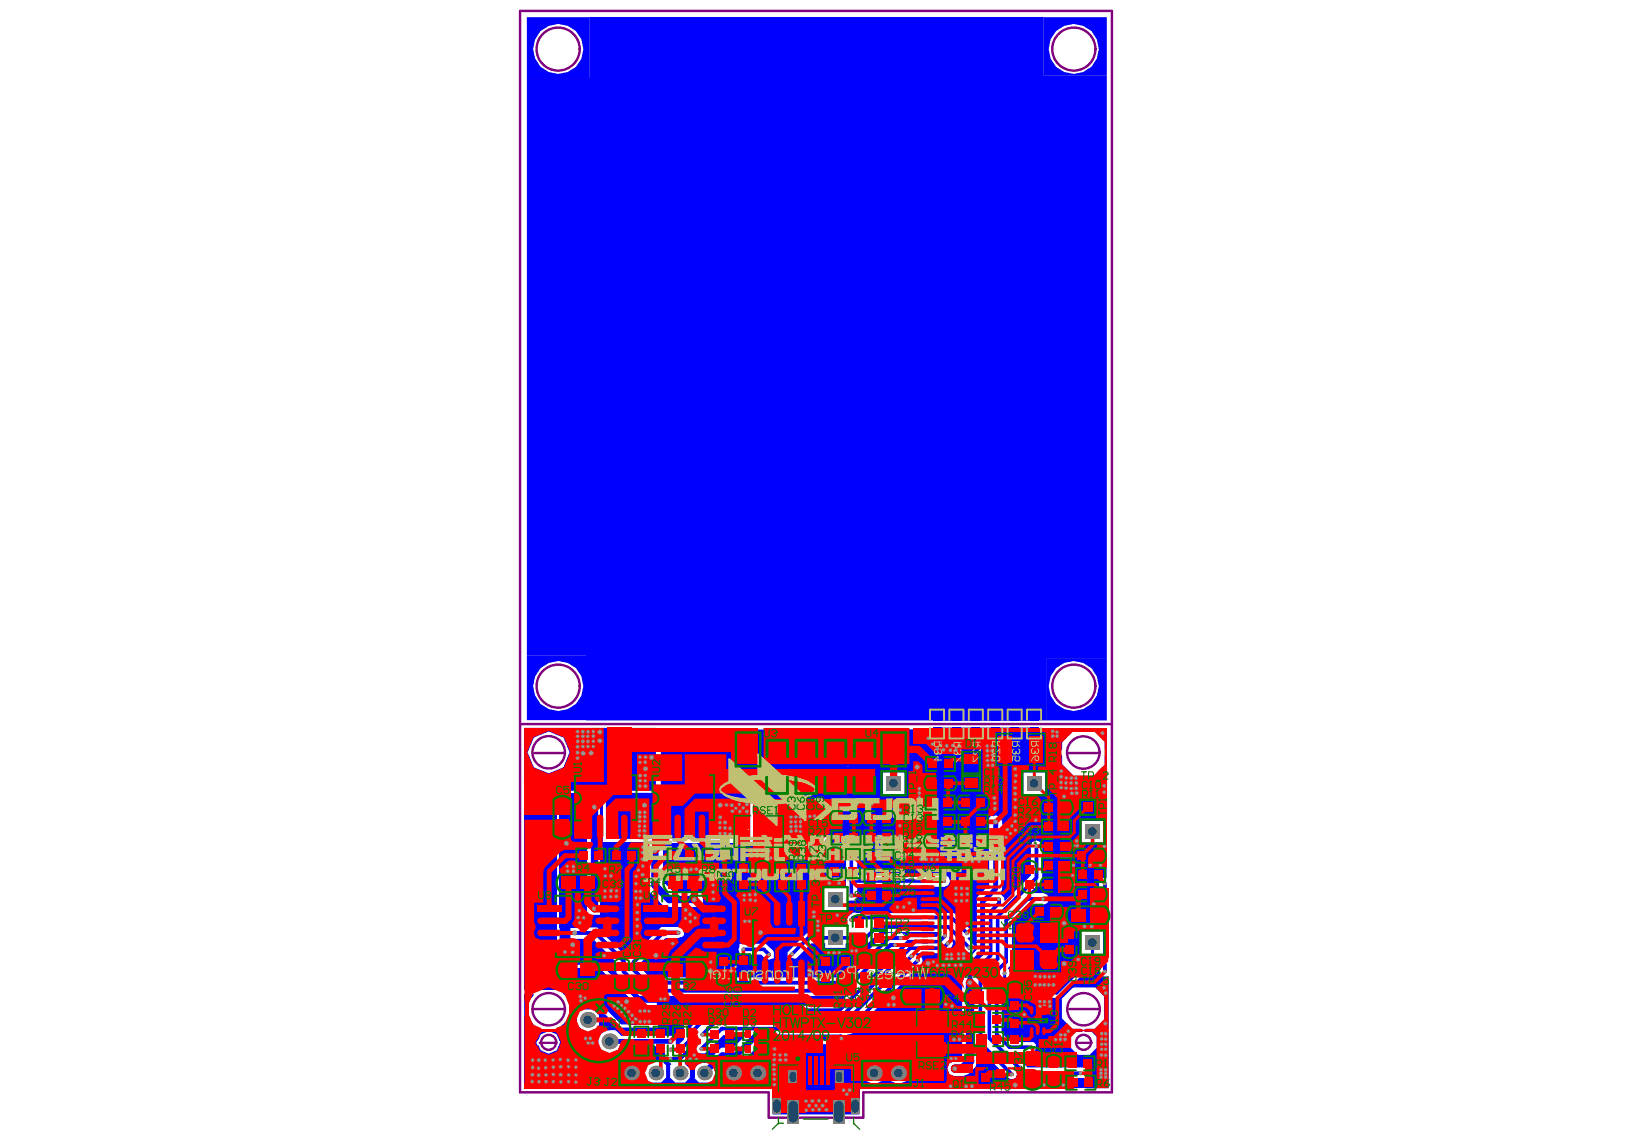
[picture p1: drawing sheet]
<svg xmlns="http://www.w3.org/2000/svg" width="288mm" height="202mm" viewBox="0 0 288 202" stroke-linecap="round" stroke-linejoin="round" font-family="sans-serif">
<g fill="none" stroke="#800080" stroke-width=".43">
<path d="M91.7 1.9h104.3v190.6h-43.8v4.5h-16.7v-4.5h-43.8zM91.7 127.6h104.3M94.2 132.7h5.2M188.3 132.7h5.2M94.1 177.8h5.4M188.5 177.8h5.2M95.1 183.8h2.9M189.7 183.8h2.8"/>
<circle cx="98.4" cy="8.7" r="3.8"/>
<circle cx="189.3" cy="8.7" r="3.8"/>
<circle cx="96.7" cy="132.6" r="2.86"/>
<circle cx="98.4" cy="120.9" r="3.8"/>
<circle cx="189.3" cy="120.9" r="3.8"/>
<circle cx="191" cy="132.6" r="2.86"/>
<circle cx="96.7" cy="177.9" r="2.86"/>
<circle cx="191" cy="177.9" r="2.86"/>
<circle cx="96.7" cy="183.7" r="1.32"/>
<circle cx="191" cy="183.7" r="1.32"/>
</g>
<g fill="#a6968d">
<circle cx="113.3" cy="149.3" r=".21"/>
<circle cx="182.6" cy="144.5" r=".21"/>
<circle cx="175.4" cy="142.5" r=".21"/>
<circle cx="175.4" cy="141.6" r=".21"/>
<circle cx="175.3" cy="140.6" r=".21"/>
<circle cx="175" cy="134.9" r=".21"/>
<circle cx="174.2" cy="134.9" r=".21"/>
<circle cx="174.9" cy="133.9" r=".21"/>
<circle cx="174.1" cy="134" r=".21"/>
<circle cx="175" cy="133.1" r=".21"/>
<circle cx="174.1" cy="133.2" r=".21"/>
<circle cx="174.9" cy="132.3" r=".21"/>
<circle cx="174.1" cy="132.3" r=".21"/>
<circle cx="174.9" cy="131.5" r=".21"/>
<circle cx="174" cy="131.5" r=".21"/>
<circle cx="169.1" cy="131.4" r=".21"/>
<circle cx="168" cy="131.4" r=".21"/>
<circle cx="166.9" cy="131.4" r=".21"/>
<circle cx="165.8" cy="131.3" r=".21"/>
<circle cx="168.5" cy="132.2" r=".21"/>
<circle cx="167.5" cy="132.2" r=".21"/>
<circle cx="166.3" cy="132.1" r=".21"/>
<circle cx="165.3" cy="132" r=".21"/>
<circle cx="164.4" cy="131.1" r=".21"/>
<circle cx="163.6" cy="130.1" r=".21"/>
<circle cx="194.3" cy="129.2" r=".21"/>
<circle cx="185.6" cy="128.9" r=".21"/>
<circle cx="186.3" cy="129" r=".21"/>
<circle cx="186.3" cy="129.7" r=".21"/>
<circle cx="185.6" cy="129.7" r=".21"/>
<circle cx="178.9" cy="135.5" r=".21"/>
<circle cx="179.1" cy="136.7" r=".21"/>
<circle cx="179" cy="137.7" r=".21"/>
<circle cx="178.9" cy="138.9" r=".21"/>
<circle cx="178.9" cy="139.9" r=".21"/>
<circle cx="178.9" cy="140.9" r=".21"/>
<circle cx="178.9" cy="142.3" r=".21"/>
<circle cx="178.9" cy="143.6" r=".21"/>
<circle cx="178.9" cy="144.8" r=".21"/>
<circle cx="178.4" cy="145.6" r=".21"/>
<circle cx="177.6" cy="146.2" r=".21"/>
<circle cx="194.6" cy="139.6" r=".21"/>
<circle cx="194.6" cy="138.5" r=".21"/>
<circle cx="189.8" cy="139.8" r=".21"/>
<circle cx="189" cy="139.8" r=".21"/>
<circle cx="189.7" cy="138.9" r=".21"/>
<circle cx="189.7" cy="138" r=".21"/>
<circle cx="189.7" cy="137.1" r=".21"/>
<circle cx="188.9" cy="137.1" r=".21"/>
<circle cx="188.8" cy="138" r=".21"/>
<circle cx="188.9" cy="139" r=".21"/>
<circle cx="187.9" cy="138.9" r=".21"/>
<circle cx="187.9" cy="138" r=".21"/>
<circle cx="188" cy="137.1" r=".21"/>
<circle cx="187.1" cy="138.8" r=".21"/>
<circle cx="187" cy="137.9" r=".21"/>
<circle cx="187.1" cy="136.9" r=".21"/>
<circle cx="187.1" cy="135.9" r=".21"/>
<circle cx="189.9" cy="149.1" r=".21"/>
<circle cx="189.8" cy="148.2" r=".21"/>
<circle cx="194.7" cy="149.1" r=".21"/>
<circle cx="194" cy="152.5" r=".21"/>
<circle cx="189.1" cy="154.3" r=".21"/>
<circle cx="192.5" cy="163.3" r=".21"/>
<circle cx="191.2" cy="163.3" r=".21"/>
<circle cx="192.8" cy="159.3" r=".21"/>
<circle cx="194.9" cy="180.4" r=".21"/>
<circle cx="194.9" cy="175" r=".21"/>
<circle cx="194.6" cy="174.1" r=".21"/>
<circle cx="194.9" cy="189.2" r=".21"/>
<circle cx="194.1" cy="189.1" r=".21"/>
<circle cx="194.2" cy="186" r=".21"/>
<circle cx="194.2" cy="184.9" r=".21"/>
<circle cx="194.2" cy="184" r=".21"/>
<circle cx="194.2" cy="183.1" r=".21"/>
<circle cx="194.2" cy="182.2" r=".21"/>
<circle cx="188.3" cy="181.7" r=".21"/>
<circle cx="187.8" cy="182.4" r=".21"/>
<circle cx="187" cy="182.4" r=".21"/>
<circle cx="187.8" cy="183.2" r=".21"/>
<circle cx="186.9" cy="183.2" r=".21"/>
<circle cx="186.1" cy="183.2" r=".21"/>
<circle cx="190.1" cy="169.1" r=".21"/>
<circle cx="185.7" cy="173.6" r=".21"/>
<circle cx="184.9" cy="173.6" r=".21"/>
<circle cx="184.1" cy="173.6" r=".21"/>
<circle cx="183.3" cy="173.6" r=".21"/>
<circle cx="182.5" cy="173.6" r=".21"/>
<circle cx="104.5" cy="183.8" r=".21"/>
<circle cx="103.7" cy="183.8" r=".21"/>
<circle cx="104.1" cy="183" r=".21"/>
<circle cx="103.2" cy="183" r=".21"/>
<circle cx="102.4" cy="176.4" r=".21"/>
<circle cx="103.1" cy="175.9" r=".21"/>
<circle cx="102.3" cy="175.6" r=".21"/>
<circle cx="153.6" cy="141.6" r=".21"/>
<circle cx="151.1" cy="141.6" r=".21"/>
<circle cx="162.1" cy="139" r=".21"/>
<circle cx="162.1" cy="140.5" r=".21"/>
<circle cx="162.1" cy="139.8" r=".21"/>
<circle cx="168.5" cy="186.5" r=".21"/>
<circle cx="167.7" cy="186.5" r=".21"/>
<circle cx="168.2" cy="183.2" r=".21"/>
<circle cx="169.9" cy="168.9" r=".21"/>
<circle cx="169" cy="168.9" r=".21"/>
<circle cx="169.9" cy="168.1" r=".21"/>
<circle cx="169" cy="168.1" r=".21"/>
<circle cx="165.2" cy="170.2" r=".21"/>
<circle cx="143.5" cy="161.5" r=".21"/>
<circle cx="147.6" cy="161.3" r=".21"/>
<circle cx="143.5" cy="160.8" r=".21"/>
<circle cx="147.9" cy="155.6" r=".21"/>
<circle cx="146.2" cy="155.6" r=".21"/>
<circle cx="145" cy="154.9" r=".21"/>
<circle cx="144.4" cy="153.8" r=".21"/>
<circle cx="143.5" cy="153.8" r=".21"/>
<circle cx="187.4" cy="191.2" r=".21"/>
<circle cx="184" cy="191.2" r=".21"/>
<circle cx="167.8" cy="177.3" r=".21"/>
<circle cx="166.7" cy="177" r=".21"/>
<circle cx="171.3" cy="191.4" r=".21"/>
<circle cx="170.3" cy="191.4" r=".21"/>
<circle cx="167.6" cy="191.4" r=".21"/>
<circle cx="157.6" cy="177.1" r=".21"/>
<circle cx="156.6" cy="177.1" r=".21"/>
<circle cx="170.4" cy="158.7" r=".21"/>
<circle cx="169.5" cy="158.8" r=".21"/>
<circle cx="168.5" cy="158.8" r=".21"/>
<circle cx="170.5" cy="157.6" r=".21"/>
<circle cx="169.5" cy="157.6" r=".21"/>
<circle cx="168.5" cy="157.6" r=".21"/>
<circle cx="170.5" cy="156.6" r=".21"/>
<circle cx="169.5" cy="156.5" r=".21"/>
<circle cx="168.5" cy="156.5" r=".21"/>
<circle cx="172.6" cy="151.8" r=".21"/>
<circle cx="171.4" cy="151.8" r=".21"/>
<circle cx="170.2" cy="151.8" r=".21"/>
<circle cx="165.2" cy="150.6" r=".21"/>
<circle cx="165.2" cy="151.5" r=".21"/>
<circle cx="164.2" cy="151.4" r=".21"/>
<circle cx="164.3" cy="150.6" r=".21"/>
<circle cx="163.3" cy="150.6" r=".21"/>
<circle cx="163.3" cy="151.4" r=".21"/>
<circle cx="162.4" cy="151.4" r=".21"/>
<circle cx="162.4" cy="150.6" r=".21"/>
<circle cx="158.7" cy="149.1" r=".21"/>
<circle cx="158.7" cy="147.3" r=".21"/>
<circle cx="158.6" cy="145.5" r=".21"/>
<circle cx="158.7" cy="144.1" r=".21"/>
<circle cx="158.7" cy="142.8" r=".21"/>
<circle cx="160.3" cy="159.1" r=".21"/>
<circle cx="159.3" cy="159.9" r=".21"/>
<circle cx="158.2" cy="159.9" r=".21"/>
<circle cx="142.7" cy="171.8" r=".21"/>
<circle cx="142.7" cy="171" r=".21"/>
<circle cx="150.9" cy="167.6" r=".21"/>
<circle cx="150.2" cy="167.6" r=".21"/>
<circle cx="143.6" cy="143.8" r=".21"/>
<circle cx="142.8" cy="143.9" r=".21"/>
<circle cx="142" cy="143.9" r=".21"/>
<circle cx="141.1" cy="146.5" r=".21"/>
<circle cx="141.1" cy="145.6" r=".21"/>
<circle cx="141.1" cy="144.8" r=".21"/>
<circle cx="141.1" cy="144" r=".21"/>
<circle cx="140.3" cy="144" r=".21"/>
<circle cx="140.3" cy="144.8" r=".21"/>
<circle cx="140.3" cy="145.6" r=".21"/>
<circle cx="140.3" cy="146.4" r=".21"/>
<circle cx="139.4" cy="146.5" r=".21"/>
<circle cx="139.4" cy="145.7" r=".21"/>
<circle cx="139.4" cy="144.8" r=".21"/>
<circle cx="139.4" cy="144" r=".21"/>
<circle cx="149.3" cy="192.8" r=".21"/>
<circle cx="149.8" cy="192.1" r=".21"/>
<circle cx="148.7" cy="192.1" r=".21"/>
<circle cx="145.7" cy="195.6" r=".21"/>
<circle cx="144.4" cy="195.5" r=".21"/>
<circle cx="143.3" cy="195.6" r=".21"/>
<circle cx="142.1" cy="195.7" r=".21"/>
<circle cx="145" cy="194.8" r=".21"/>
<circle cx="143.8" cy="194.8" r=".21"/>
<circle cx="142.6" cy="194.8" r=".21"/>
<circle cx="145.6" cy="194" r=".21"/>
<circle cx="144.4" cy="194" r=".21"/>
<circle cx="143.2" cy="194" r=".21"/>
<circle cx="142.1" cy="194" r=".21"/>
<circle cx="116.5" cy="176.1" r=".21"/>
<circle cx="117.2" cy="176.1" r=".21"/>
<circle cx="118.6" cy="166.3" r=".21"/>
<circle cx="125.3" cy="169.6" r=".21"/>
<circle cx="122.8" cy="186.7" r=".21"/>
<circle cx="121.7" cy="186.6" r=".21"/>
<circle cx="122.4" cy="186" r=".21"/>
<circle cx="101.5" cy="188.1" r=".21"/>
<circle cx="101.5" cy="186.8" r=".21"/>
<circle cx="100.1" cy="186.8" r=".21"/>
<circle cx="100.2" cy="188" r=".21"/>
<circle cx="98.8" cy="188" r=".21"/>
<circle cx="98.8" cy="186.7" r=".21"/>
<circle cx="97.5" cy="186.8" r=".21"/>
<circle cx="97.5" cy="188.1" r=".21"/>
<circle cx="96.2" cy="188.2" r=".21"/>
<circle cx="96.1" cy="186.8" r=".21"/>
<circle cx="95" cy="186.8" r=".21"/>
<circle cx="94.9" cy="188.2" r=".21"/>
<circle cx="93.9" cy="186.8" r=".21"/>
<circle cx="93.9" cy="188.1" r=".21"/>
<circle cx="93.9" cy="189.4" r=".21"/>
<circle cx="95" cy="189.5" r=".21"/>
<circle cx="96.3" cy="189.4" r=".21"/>
<circle cx="97.5" cy="189.4" r=".21"/>
<circle cx="98.8" cy="189.4" r=".21"/>
<circle cx="100.3" cy="189.4" r=".21"/>
<circle cx="101.5" cy="189.4" r=".21"/>
<circle cx="101.5" cy="190.7" r=".21"/>
<circle cx="100.2" cy="190.6" r=".21"/>
<circle cx="98.9" cy="190.7" r=".21"/>
<circle cx="97.5" cy="190.6" r=".21"/>
<circle cx="96.3" cy="190.6" r=".21"/>
<circle cx="95" cy="190.6" r=".21"/>
<circle cx="93.8" cy="190.6" r=".21"/>
<circle cx="132.1" cy="162.4" r=".21"/>
<circle cx="131.3" cy="162.4" r=".21"/>
<circle cx="133.2" cy="158.7" r=".21"/>
<circle cx="133.2" cy="157.6" r=".21"/>
<circle cx="132.2" cy="157.7" r=".21"/>
<circle cx="132.3" cy="158.6" r=".21"/>
<circle cx="131.2" cy="158.6" r=".21"/>
<circle cx="131.2" cy="157.8" r=".21"/>
<circle cx="122.5" cy="161.8" r=".21"/>
<circle cx="121.7" cy="162.4" r=".21"/>
<circle cx="120.8" cy="161.9" r=".21"/>
<circle cx="121.7" cy="161.1" r=".21"/>
<circle cx="120.9" cy="160.4" r=".21"/>
<circle cx="122.8" cy="153.2" r=".21"/>
<circle cx="121.8" cy="153.2" r=".21"/>
<circle cx="120.7" cy="153.2" r=".21"/>
<circle cx="125.6" cy="154.9" r=".21"/>
<circle cx="125.7" cy="156" r=".21"/>
<circle cx="125.7" cy="157.2" r=".21"/>
<circle cx="125.8" cy="158.5" r=".21"/>
<circle cx="101" cy="167.8" r=".21"/>
<circle cx="99.6" cy="167.8" r=".21"/>
<circle cx="106.5" cy="168.4" r=".21"/>
<circle cx="112.3" cy="162" r=".21"/>
<circle cx="112.3" cy="163.2" r=".21"/>
<circle cx="112.3" cy="164.5" r=".21"/>
<circle cx="112.3" cy="160.8" r=".21"/>
<circle cx="112.4" cy="159.4" r=".21"/>
<circle cx="135.9" cy="151.2" r=".21"/>
<circle cx="135.5" cy="150" r=".21"/>
<circle cx="134.4" cy="149.9" r=".21"/>
<circle cx="133.5" cy="150" r=".21"/>
<circle cx="132.4" cy="150" r=".21"/>
<circle cx="133.5" cy="150.8" r=".21"/>
<circle cx="132.5" cy="150.8" r=".21"/>
<circle cx="106.6" cy="153.1" r=".21"/>
<circle cx="107.7" cy="154.4" r=".21"/>
<circle cx="106.7" cy="154.4" r=".21"/>
<circle cx="113.3" cy="150.2" r=".21"/>
<circle cx="113.3" cy="151.4" r=".21"/>
<circle cx="113.3" cy="152.6" r=".21"/>
<circle cx="113.3" cy="154.2" r=".21"/>
<circle cx="112.5" cy="153.4" r=".21"/>
<circle cx="112.2" cy="154.5" r=".21"/>
<circle cx="112.1" cy="155.7" r=".21"/>
<circle cx="112.1" cy="157.1" r=".21"/>
<circle cx="112.9" cy="157.1" r=".21"/>
<circle cx="112.9" cy="158.3" r=".21"/>
<circle cx="112.1" cy="158.2" r=".21"/>
<circle cx="108.7" cy="157" r=".21"/>
<circle cx="107.7" cy="157" r=".21"/>
<circle cx="106.6" cy="157" r=".21"/>
<circle cx="108.7" cy="158" r=".21"/>
<circle cx="107.7" cy="158" r=".21"/>
<circle cx="106.6" cy="158.1" r=".21"/>
<circle cx="101.1" cy="153.6" r=".21"/>
<circle cx="100.1" cy="153.5" r=".21"/>
<circle cx="101.1" cy="152.7" r=".21"/>
<circle cx="100" cy="152.7" r=".21"/>
<circle cx="101.9" cy="161.7" r=".21"/>
<circle cx="102.2" cy="162.6" r=".21"/>
<circle cx="102.9" cy="161.7" r=".21"/>
<circle cx="102.1" cy="160.5" r=".21"/>
<circle cx="194.8" cy="171.2" r=".21"/>
<circle cx="150" cy="162.1" r=".21"/>
<circle cx="161.7" cy="135.2" r=".34"/>
<circle cx="104.7" cy="142.2" r=".32"/>
<circle cx="175.5" cy="144.8" r=".3"/>
<circle cx="166.4" cy="155.3" r=".21"/>
<circle cx="145.7" cy="148.2" r=".21"/>
<circle cx="150" cy="157.8" r=".21"/>
<circle cx="161" cy="160.4" r=".21"/>
<circle cx="134.4" cy="150.8" r=".32"/>
<circle cx="134.1" cy="164.4" r=".34"/>
<circle cx="139.6" cy="168.1" r=".21"/>
<circle cx="135.5" cy="168.2" r=".21"/>
<circle cx="131" cy="167.3" r=".21"/>
<circle cx="163.6" cy="169.8" r=".32"/>
<circle cx="105.8" cy="129" r=".32"/>
<circle cx="113.8" cy="135.5" r=".32"/>
<circle cx="105.8" cy="130.5" r=".32"/>
<circle cx="113.6" cy="141.9" r=".34"/>
<circle cx="127" cy="141.9" r=".34"/>
<circle cx="127" cy="144" r=".21"/>
<circle cx="126.9" cy="145" r=".21"/>
<circle cx="126.9" cy="145.9" r=".21"/>
<circle cx="126.9" cy="146.9" r=".21"/>
<circle cx="127.8" cy="146.9" r=".21"/>
<circle cx="127.8" cy="145.9" r=".21"/>
<circle cx="127.8" cy="145" r=".21"/>
<circle cx="131.7" cy="143" r=".21"/>
<circle cx="130.4" cy="143" r=".21"/>
<circle cx="129" cy="141.9" r=".21"/>
<circle cx="113.7" cy="143.9" r=".21"/>
<circle cx="113.7" cy="144.8" r=".21"/>
<circle cx="113.7" cy="145.6" r=".21"/>
<circle cx="113.6" cy="146.4" r=".21"/>
<circle cx="113.6" cy="147.3" r=".21"/>
<circle cx="112.8" cy="143.9" r=".21"/>
<circle cx="112.8" cy="144.8" r=".21"/>
<circle cx="112.7" cy="145.6" r=".21"/>
<circle cx="112.7" cy="146.4" r=".21"/>
<circle cx="112.7" cy="147.2" r=".21"/>
<circle cx="112.8" cy="143.2" r=".21"/>
<circle cx="113.7" cy="143.2" r=".21"/>
<circle cx="112.8" cy="138.5" r=".21"/>
<circle cx="113.8" cy="138.6" r=".21"/>
<circle cx="113.7" cy="137.6" r=".21"/>
<circle cx="112.8" cy="137.6" r=".21"/>
<circle cx="112.8" cy="136.7" r=".21"/>
<circle cx="113.7" cy="136.7" r=".21"/>
<circle cx="112.8" cy="134.4" r=".21"/>
<circle cx="112.8" cy="133.4" r=".21"/>
<circle cx="113.8" cy="133.4" r=".21"/>
<circle cx="113.7" cy="134.3" r=".21"/>
<circle cx="114.8" cy="133.5" r=".32"/>
<circle cx="104.6" cy="128.9" r=".21"/>
<circle cx="104.6" cy="129.7" r=".21"/>
<circle cx="103.6" cy="129.8" r=".21"/>
<circle cx="103.6" cy="129" r=".21"/>
<circle cx="102.8" cy="129" r=".21"/>
<circle cx="102.8" cy="129.8" r=".21"/>
<circle cx="101.8" cy="128.9" r=".21"/>
<circle cx="101.8" cy="129.8" r=".21"/>
<circle cx="101.9" cy="130.7" r=".21"/>
<circle cx="102.8" cy="130.7" r=".21"/>
<circle cx="103.6" cy="130.7" r=".21"/>
<circle cx="104.6" cy="130.6" r=".21"/>
<circle cx="104.6" cy="131.6" r=".21"/>
<circle cx="103.6" cy="131.6" r=".21"/>
<circle cx="102.8" cy="131.6" r=".21"/>
<circle cx="101.8" cy="131.6" r=".21"/>
<circle cx="101.8" cy="132.6" r=".21"/>
<circle cx="101.8" cy="133.6" r=".21"/>
<circle cx="102.8" cy="132.8" r=".3"/>
<circle cx="104.2" cy="132.7" r=".34"/>
<circle cx="179" cy="191.2" r=".32"/>
<circle cx="110.5" cy="176.5" r=".32"/>
<circle cx="112.8" cy="180" r=".21"/>
<circle cx="114.4" cy="178.2" r=".21"/>
<circle cx="101.3" cy="164.4" r=".32"/>
<circle cx="119.6" cy="164.4" r=".21"/>
<circle cx="136.5" cy="191.1" r=".21"/>
<circle cx="136.5" cy="190.2" r=".21"/>
<circle cx="136.5" cy="189.3" r=".21"/>
<circle cx="136.4" cy="188.5" r=".21"/>
<circle cx="136.4" cy="187.7" r=".21"/>
<circle cx="136.5" cy="186.8" r=".21"/>
<circle cx="136.5" cy="185.9" r=".21"/>
<circle cx="136.5" cy="184.8" r=".21"/>
<circle cx="137.5" cy="186" r=".21"/>
<circle cx="137.6" cy="186.8" r=".21"/>
<circle cx="138.5" cy="185.9" r=".21"/>
<circle cx="138.5" cy="186.8" r=".21"/>
<circle cx="123.6" cy="184.8" r=".21"/>
<circle cx="123.8" cy="182.3" r=".21"/>
<circle cx="161.7" cy="169.3" r=".21"/>
<circle cx="160.6" cy="168.5" r=".21"/>
<circle cx="157.8" cy="166.5" r=".21"/>
<circle cx="158.8" cy="165.3" r=".21"/>
<circle cx="118.2" cy="183.5" r=".21"/>
<circle cx="118.2" cy="185" r=".21"/>
<circle cx="118.2" cy="186.6" r=".21"/>
<circle cx="114.5" cy="180" r=".21"/>
<circle cx="113.7" cy="180" r=".21"/>
<circle cx="112.8" cy="178.2" r=".21"/>
<circle cx="113.7" cy="178.2" r=".21"/>
<circle cx="112.1" cy="179.6" r=".21"/>
<circle cx="111.4" cy="178.9" r=".21"/>
<circle cx="110.8" cy="178.3" r=".21"/>
<circle cx="110.1" cy="177.7" r=".21"/>
<circle cx="111.5" cy="180.2" r=".21"/>
<circle cx="110.9" cy="179.7" r=".21"/>
<circle cx="110.3" cy="179" r=".21"/>
<circle cx="109.6" cy="178.3" r=".21"/>
<circle cx="109.6" cy="177.2" r=".21"/>
<circle cx="108.3" cy="177.2" r=".21"/>
<circle cx="107.8" cy="176.6" r=".21"/>
<circle cx="131.7" cy="141.8" r=".21"/>
<circle cx="131" cy="142.4" r=".21"/>
<circle cx="130.3" cy="141.8" r=".21"/>
<circle cx="129.7" cy="142.5" r=".21"/>
<circle cx="129.1" cy="143" r=".21"/>
<circle cx="128.1" cy="141.9" r=".21"/>
<circle cx="128.7" cy="147" r=".21"/>
<circle cx="128.7" cy="146" r=".21"/>
<circle cx="104.8" cy="160.2" r=".3"/>
<circle cx="122.4" cy="158.5" r=".3"/>
<circle cx="115.4" cy="149.9" r=".34"/>
<circle cx="101" cy="166.5" r=".34"/>
<circle cx="99.8" cy="148.6" r=".34"/>
<circle cx="125.2" cy="171.1" r=".34"/>
<circle cx="115.6" cy="168.4" r=".32"/>
<circle cx="190.5" cy="189.1" r=".21"/>
<circle cx="178.4" cy="189.4" r=".21"/>
<circle cx="182.7" cy="149.1" r=".21"/>
<circle cx="194.7" cy="155.7" r=".21"/>
<circle cx="183.3" cy="176.5" r=".21"/>
<circle cx="108.9" cy="177.7" r=".21"/>
<circle cx="109" cy="176.6" r=".21"/>
<circle cx="181.7" cy="184.5" r=".21"/>
<circle cx="177.1" cy="171.5" r=".21"/>
<circle cx="176.1" cy="158.5" r=".21"/>
<circle cx="167.1" cy="166.2" r=".21"/>
<circle cx="166.5" cy="164.9" r=".21"/>
<circle cx="168.3" cy="188.3" r=".3"/>
<circle cx="171" cy="173.2" r=".3"/>
<circle cx="170.5" cy="162.7" r=".21"/>
<circle cx="170.4" cy="164.5" r=".21"/>
<circle cx="187.6" cy="169.8" r=".34"/>
<circle cx="187.6" cy="162.7" r=".32"/>
<circle cx="183.9" cy="158.4" r=".21"/>
<circle cx="189.2" cy="155.9" r=".21"/>
<circle cx="189.2" cy="152.5" r=".21"/>
<circle cx="192.2" cy="152.5" r=".21"/>
<circle cx="189.2" cy="149" r=".21"/>
<circle cx="187.6" cy="140.4" r=".21"/>
<circle cx="157.5" cy="175.9" r=".34"/>
<circle cx="170.8" cy="167" r=".21"/>
<circle cx="148.3" cy="183" r=".21"/>
<circle cx="166.9" cy="169" r=".21"/>
<circle cx="167.7" cy="169" r=".21"/>
<circle cx="167.7" cy="168.2" r=".21"/>
<circle cx="167" cy="168.2" r=".21"/>
<circle cx="168.4" cy="170.1" r=".21"/>
<circle cx="169.4" cy="170.1" r=".21"/>
<circle cx="182.5" cy="172.1" r=".21"/>
<circle cx="183.4" cy="172.1" r=".21"/>
<circle cx="184.2" cy="172.1" r=".21"/>
<circle cx="185" cy="172.1" r=".21"/>
<circle cx="185.8" cy="172.1" r=".21"/>
<circle cx="184.1" cy="176.5" r=".21"/>
<circle cx="185" cy="176.5" r=".21"/>
<circle cx="169.1" cy="183.2" r=".21"/>
<circle cx="194.1" cy="189.8" r=".21"/>
<circle cx="194.9" cy="189.8" r=".21"/>
<circle cx="194.1" cy="188.5" r=".21"/>
<circle cx="194.9" cy="188.5" r=".21"/>
<circle cx="194.9" cy="186" r=".21"/>
<circle cx="194.9" cy="184.9" r=".21"/>
<circle cx="194.9" cy="184" r=".21"/>
<circle cx="194.9" cy="183.1" r=".21"/>
<circle cx="194.9" cy="182.2" r=".21"/>
<circle cx="178.1" cy="146.9" r=".21"/>
<circle cx="179" cy="146.3" r=".21"/>
<circle cx="177.4" cy="147.6" r=".21"/>
<circle cx="144.2" cy="162.4" r=".21"/>
<circle cx="144.2" cy="163.1" r=".21"/>
<circle cx="144.2" cy="164" r=".21"/>
<circle cx="146.1" cy="167.9" r=".21"/>
<circle cx="147.1" cy="167.9" r=".21"/>
<circle cx="147.9" cy="167.9" r=".21"/>
<circle cx="180.6" cy="178.8" r=".21"/>
<circle cx="183.3" cy="177.4" r=".21"/>
<circle cx="184.1" cy="177.3" r=".21"/>
<circle cx="185.1" cy="177.3" r=".21"/>
<circle cx="164.5" cy="169.5" r=".21"/>
<circle cx="166.3" cy="170.1" r=".21"/>
<circle cx="167.3" cy="170.1" r=".21"/>
</g>
<g fill="#00f">
<path d="M117.4 189.4h.7v.5l1 1h-2.7l1-1z"/>
<path d="M179 190.5l.5-.5h.6v.5z"/>
<path d="M188.9 173.8l.7-.7v.9h-.7z"/>
<path d="M124.1 186.4l2.3-2.2h1.2l-2.2 2.2z"/>
<path d="M168.3 167.8l.6-.6h1.1l1 1v.4l-1 1h-1.7z"/>
<path d="M115.3 186.3h1.8l.1 .6h.4l.1 .2 .7 .4-.3 .2v1.7h-.7v-1.7l-1.1-1h-1z"/>
<path d="M125.2 190.8l1.4-1.3 .2 .2v1.5h-1.6z"/>
<path d="M113.8 156.5l3.3 3.3v1.1h-3.4z"/>
<path d="M123.5 186.4l4-4h4l-2.2 2.2h-2.5l-1.8 1.8z"/>
<path d="M167.7 157.1h4.2l.3 .3v6.4l-1.2-.1-3.3-3.3z"/>
<path d="M178.1 147.4h2l1.6 1.6v5.3l-4.5 4.4h-.2v-.5l-.7-.7 .4-.4v-.7l1.4-1.4z"/>
<path d="M159.5 164.7l.4-.5h6.1l-.8 .9h-5.1l-.4 .1z"/>
<path d="M121.6 189.4h.8v.6l1.3 1.2h-3.1v-.3l1-.9z"/>
<path d="M105.5 178.8h1.2l2.3 2.3h7v-3.4h7.4l-2.8 2.8v2.7l-.9 .9h-.6v-1.2l-.4-.4h-9.2l-1-.9h-1.9l-1-.9v-1.4l.2-.2z"/>
<path d="M98.6 161.2h7.2l.1-1.4h12.1v2.2l-7.1 7.1-5.7-5.7h-6.6z"/>
<path d="M117.1 155.3h7.4l.4 .4v1.7h-6l-1.8-1.8z"/>
<path d="M106.8 139.7h25.4v8.1h-25.4z"/>
<path d="M103.4 170.6h2.2l6.6 6.6v3.3h-2.7l-6.1-6z"/>
<path d="M99.3 171.1l.5-.5h5.8l6.6 6.6h3v3.3h-4.5l-6.2-6.1h-5.2z"/>
<path d="M92.4 168.3h5.6l2.4 2.4v3.7h-1.8z"/>
<path d="M120.7 186.8l2-2v.4l.4 .5h1.2l.4 .4h.9l-1.2 1.2h-1l-1 1v.5h-.7v-.4l-1-1z"/>
<path d="M126.3 189l2-2.1h2.8l2.9-2.9 1.5 .1v7.1h-9.2z"/>
<path d="M186.3 176.2h.9v3.5l1.6 1.6h1.7l.5 .2 .5-.2h1.5l1.7-1.7v-4l-1.6-1.6h-3.5v-.9l3.7-3.8 .6 .1v2.4l.4 .4 1.1-.1v19.7h-3.8v-3.2l-.5-.5v-2.2h1l1.2-1.2v-2l-.8-.8h-1.1l-.4-.2-.4 .2h-3.1l-1.5-1.4 .3-.3z"/>
<path d="M176.6 174.5l1.4 1.4h8.7l6.6-6.6h.5v.1l-6.6 6.6v3.4l2.4 2.4-.9 .8v2l1.3 1.3h1.1v2.2h-10l-2.3-2.3 .2-.3h3l.6-.5v-1l-.4-.3h-4l-1.6-1.7z"/>
<path d="M186.8 128.5h8.3v8.6h-2l-.2-.2v-.2l1.8-1.8v-1.6l.3-.7-.3-.7v-1.2l-1.9-1.9h-1.4l-.4-.2-.5 .2h-1.2l-1.2 1-1.3 1.4z"/>
<path d="M98.6 162.8h1.9v2.6h4l4.2 4.2v1.8l4.1 4.1h36.5l-1.7 1.7h-31.8v-.5h-3.1l-6.7-6.7h-5.3l-2.1-2z"/>
<path d="M112.9 169.7l4.4-4.4h2.3l.6-.2 .4-.3v-.8l-.9-.9h9.6l.7-.6 .3 .3v4.1l-.1 .4 .1 .4v.5h3.9l.7 .7 .7 .2 .5-.2h4.2l2.7-2.7h2.5v.9h3.6v-.9h3.9l2-2h11l-.8 .9h-5.1l-.5-.5-.8-.2h-2.1l-.7 .2-7.7 7.6h-33.7l-1.7-1.7z"/>
<path d="M136.5 148.9l.7-.7h7.2l.8 .8h2.8l.8 .7v2.4l-3.5 .1v1.9l.9 .9h2.4l.5 .4v.9h-3.8v4.2h4.1v-1.8l2.1 .1v2h-1.1l-.9 .8-.2 .5 .1 1h-4.3l-.1 1.4h-2.8l-3.4 3.3v.7l.3 .2 .6 .1 .4 .4-3.7-.1v-1.4l-1.4-1.4h-4.9l-.1-.1v-3.1l2-.1 1.6 1.5v-8.1l1.9-1.9h1z"/>
<path d="M136.1 184h15.5l1.4 1.4v2.1l-1 1v2.1l.3 .3v.5h-.7v5h-15.5z"/>
<path d="M116.5 128.6h32.5v18.8h-3.3l-.7 .5v1.1h-11.9l-.1-9.5-.8-.2h-15.7z"/>
<path d="M92.8 13.8h11.1v-10.8h80.1v10.3h11.1v102.7h-10.5v11h-81.3v-11.5h-10.4z"/>
<path d="M92.4 175.1h1.7l-.2 .5-.9 1v2.8l1.9 2h1.5l.3 .1 .4-.1h1.2l2-2v-3.2l-1.2-1.2h3.8l3.8 3.8h-1.2l-.9-.9h-2.1l-.8 .8v1.9l1.3 1.3h1.4l1.2-1.2h1.2l.7 .7v.2h-.9l-1.1 1.1v1.7l1.1 1.2h1.9l1.2-1.2h7.5v2.5l-.1 .1h-3.5v4.8h-21.2zM95.3 182.3l-.4 1-.4 .5 .3 .4 .2 .1 .3 .8 1.4 .6 1.4-.6 .6-1.4-.6-1.4-1.4-.6z"/>
<path d="M92.9 115.5h10.4v11.5l-10.4-.1zM94 120.9a4.4 4.4 0 0 0 8.8 0 4.4 4.4 0 0 0-8.8 0z"/>
<path d="M92.9 3.1l11-.1v10.8h-11zM94 8.6a4.4 4.4 0 0 0 8.8 0 4.4 4.4 0 0 0-8.8 0z"/>
<path d="M161.4 168h4.8l.7-.3 .8-.8 .3-.7-.3-.6-.4-.2 .2-.5 2.7 2.8 .7 .2 .6-.2 .3-.7-.3-.6-1-1 .6-.3 .3-.6-.3-.7-1-1h2.1v4.6l-1.9 1.9-.3 .7v2.3l-.4 .9v13.3l-.5 .5h-.8l-.9 .4-.4 .9 .4 1 .9 .4h1.4a3.6 3.6 0 0 0 2.7-2.7v-2.4l5.4 5.4 .6 .3 .6-.3 .3-.6-.2-.5a2.81 2.81 0 0 0 3 1.2l-1.8 1.6h-28.1l-.7 .2v-7.9l1-.9-1-1v-1.4l10.9-10.8 .3-.6-.3-.7-.6-.2-.2 .1zM156.4 189.1a2 2 0 0 0 4 0 2 2 0 0 0-4 0zM152.1 189.1a2 2 0 0 0 4 0 2 2 0 0 0-4 0z"/>
<path d="M143.6 184.1h4.3l.5 .2 .9-.4 .4-.9-.3-.7h.3l.8-.3 2.5-2.5h6.9v4.6l3.4 3.4-.3 .2v3.9h-10.8l-.7 .3h-7.8l-.6-.5 .5-.6zM156.2 189.1a2.15 2.15 0 0 0 4.3 0 2.15 2.15 0 0 0-4.3 0zM152 189.1a2.12 2.12 0 0 0 4.2 0 2.12 2.12 0 0 0-4.2 0z"/>
<path d="M184.6 116h10.5v11h-10.5zM184.9 120.9a4.4 4.4 0 0 0 8.8 0 4.4 4.4 0 0 0-8.8 0z"/>
<path d="M184 3h11.1v10.3h-11.1zM184.9 8.6a4.4 4.4 0 0 0 8.8 0 4.4 4.4 0 0 0-8.8 0z"/>
<path d="M92.4 128.3h23.2v11h-23.2zM93 132.6a3.7 3.7 0 0 0 7.4 0 3.7 3.7 0 0 0-7.4 0z"/>
<path d="M148.1 128.5h27v14.9l-.7 .7v11.9l-2.4 2.3v5.8h-.6l-.2-.4-2.8-2.7-.7-.3h-16.8v-2.3l.2-.6v-1.5h15.4l.7-.3 .3-.7-.3-.8-.7-.3h-15.4v-5.2a2.42 2.42 0 0 0-3-1.8zM155.6 136.1v3.8h3.9v-3.8z"/>
<path d="M185.5 136.2l1.6-1.6 2.2 2.1h5.8v18.1l-.3-.1-.8 .3-.3 .7v8.4h-3.1v4.1h1v.2l-5.7 5.6h-5.9v-9.5l5.5-5.5zM190.7 144.6v3.9h3.8v-3.9z"/>
<path d="M173.6 128.5h13.6v3.4l-.3 .7 .3 .7v21.7h-.6l-.3 .6v8.3l-2.2 .1v4.1h.9v.1l-3.7 5.8h-2.5l-.7-.6v-1.9l-.3-.7-.2-.1 .5-.5 .3-.7v-6.9l3.2-3.2h2.3l.7-.3 .3-.7-.3-.7-.7-.3h-2.4l1.9-2 .3-.7v-5.6l-.3-.7-.7-.3-.7 .3-.3 .7v5.2l-3.4 3.3 1.5-2.5v-6.1l-.3-.5h-.4l-.3 .4v5.3l-2.2 3.5-.3-.2 .4-.9v-11.8l-.4-.8-.8-.3-.4 .2-.1-.2h-1.4zM180.4 136.1v3.8h3.9v-3.8z"/>
</g>
<path d="M120.9 162h.8" fill="none" stroke="#00f" stroke-width="1.5"/>
<path d="M124.2 189.1h.3" fill="none" stroke="#00f" stroke-width="1.1"/>
<circle cx="131.7" cy="162" r=".75" fill="#00f"/>
<path d="M165.2 126.2h17.1M182.3 129h-17.1l-3.5 3.4v2.8M99.9 148.6v13.4h21M134.4 150.8v13.2l-.3 .4-2.4-2.4h-10M99.8 162v3.8l.7 .7h.5M125.3 162.1v9h-6.9l-2.7-2.7M171 173.2v13.8l-1.3 1.3h-1.4" fill="none" stroke="#00f" stroke-width="1.5"/>
<path d="M175.5 144.8v11.8l-2.3 2.3v8.9l-2.2 2.2v3.2M163.6 169.8l-6.1 6.1 5.8 5.7v9.8M183.4 176.5v7.5l2.9 3h5l1.5 1.5v1.5l-1.3 1.2h-12.5M107.7 183.5h10.5M111.3 189.1l2.2 2.1h26.2M129.3 189.1h9.8l.7 .7v6M137 189.1v5.8M139.8 192.8h8.1M147.9 189.9v-.1v6M150.7 191.3v3.6M178.9 191.3h-31" fill="none" stroke="#00f" stroke-width=".86"/>
<path d="M187.6 162.7v7.1M148.4 183l-.2-.2h-15.3l-3.1 3.2h-2.5l-3.1 3.1" fill="none" stroke="#00f" stroke-width="1.1"/>
<g fill="none" stroke="#00f" stroke-width=".64">
<path d="M145.8 148.2h3.5l.8 .8v8.8M150.1 155.3h16.4M176.1 158.5v.7l-1.5 1.5v7.7l-1.8 1.8v13.6l5.6 5.6M182.7 149.1v5.6l-6.8 6.8v7.5l-1.5 1.4v12.6l6.2 6.1h9.9M183.9 158.4h-2.7l-3.8 3.8v7.3l-1.7 1.6v11.2l2.3 2.2h3.8M194.8 155.7v15.5M131.1 167.3h3.6l.9 .9M150 162.1l.4-.4h17.3l2.8 2.8M160.7 168.5l-11.9 11.8h-22.9l-2.1 2M161 160.4h7.2l2.3 2.3M161.8 169.3l-12.1 12h-22.4l-3.6 3.5M166.6 164.9l-1 1h-5.5l-12.1 12.1h-23.7l-2.8 2.8v2.6l-1.6 1.6h-1.7"/>
<path d="M167.1 166.2l-.9 .9h-5.8l-12 12h-23.6l-2.3 2.2v2.7l-2.6 2.6h-1.7M170.9 167l-3.7-3.6h-12.6l-1.9 1.9h-10.2l-2.8 2.8"/>
</g>
<path d="M187.6 140.4l1.7 1.6v10.5h2.9M189.2 155.9v2.3l-1.6 1.6v2.9M192.6 166.1v2.7l-6.3 6.2h-7.9l-1.3-1.3v-2.2M179 191.2l-.1 .1" fill="none" stroke="#00f" stroke-width=".51"/>
<path d="M101.3 164.4h3.7l4.9 5v1.8l3.4 3.4h35.6l8.1-8.1h.8M119.6 164.4h-2.7l-5.2 5.2v1.3l2.3 2.3h34.8l7.9-7.9h2.1" fill="none" stroke="#00f" stroke-width=".68"/>
<path d="M113.8 135.5l-4.9-5h-3.1v4.2l-2.8 2.8h-7.8l-1.1 1.1v29.7l5.5 5.5h8.2l2.7 2.7M104.8 142.2v18M113.7 141.9h13.3M115.5 149.9v6.1l2.5 2.5h4.4" fill="none" stroke="#00f" stroke-width="1.3"/>
<g fill="#00f">
<path d="M121.7 188.4h.7v1.6h-.7z" fill-rule="evenodd"/>
<path d="M134.4 160.7h.4v.2h-.4z" fill-rule="evenodd"/>
<path d="M105.8 139.8h.5v22.8h-.5z" fill-rule="evenodd"/>
<path d="M171.2 157.9h1v5h-1z" fill-rule="evenodd"/>
<path d="M112.5 157.8h2.6v2.3h-2.6z" fill-rule="evenodd"/>
<path d="M105.6 178.4h.6v2.7h-.6z" fill-rule="evenodd"/>
<path d="M98.6 139.8h7.7v1.3h-7.7z" fill-rule="evenodd"/>
<path d="M136.1 189.8h5.9v6.2h-5.9z" fill-rule="evenodd"/>
<path d="M177.1 190.3h1.4v1.1h-1.4z" fill-rule="evenodd"/>
<path d="M98.6 139.8h4.9v23.6h-4.9z" fill-rule="evenodd"/>
<path d="M123.9 154.5h10.5v5.3h-10.5z" fill-rule="evenodd"/>
<path d="M113 191.4h24v.4h-24z" fill-rule="evenodd"/>
<path d="M179.5 190h15.9v.5h-15.9z" fill-rule="evenodd"/>
<path d="M112.5 159.8h21.9v3.5h-21.9z" fill-rule="evenodd"/>
<path d="M116.9 148.5h20.6v7.1h-20.6z" fill-rule="evenodd"/>
<path d="M178.1 190.3h17.3v1.5h-17.3z" fill-rule="evenodd"/>
<path d="M150.9 160.1h17.9v.7h-17.9z" fill-rule="evenodd"/>
<path d="M144.3 149.7h4.8v6.5h-4.8z" fill-rule="evenodd"/>
<path d="M92.4 170.6h12.1v3.8h-12.1z" fill-rule="evenodd"/>
<path d="M105.9 148.4h8.3v13.6h-8.3z" fill-rule="evenodd"/>
<path d="M92.4 137.4h5.7v37h-5.7z" fill-rule="evenodd"/>
<path d="M134 184h8v7.8h-8z" fill-rule="evenodd"/>
</g>
<circle cx="113.3" cy="149.3" r=".32" fill="#808080"/>
<circle cx="113.3" cy="149.3" r=".21" fill="#a6968d"/>
<circle cx="182.6" cy="144.5" r=".32" fill="#808080"/>
<circle cx="182.6" cy="144.5" r=".21" fill="#a6968d"/>
<circle cx="175.4" cy="142.5" r=".34" fill="#808080"/>
<circle cx="175.4" cy="142.5" r=".21" fill="#a6968d"/>
<circle cx="175.4" cy="141.6" r=".34" fill="#808080"/>
<circle cx="175.4" cy="141.6" r=".21" fill="#a6968d"/>
<circle cx="175.3" cy="140.6" r=".34" fill="#808080"/>
<circle cx="175.3" cy="140.6" r=".21" fill="#a6968d"/>
<circle cx="175" cy="134.9" r=".3" fill="#808080"/>
<circle cx="175" cy="134.9" r=".21" fill="#a6968d"/>
<circle cx="174.2" cy="134.9" r=".32" fill="#808080"/>
<circle cx="174.2" cy="134.9" r=".21" fill="#a6968d"/>
<circle cx="175" cy="133.9" r=".32" fill="#808080"/>
<circle cx="174.9" cy="133.9" r=".21" fill="#a6968d"/>
<circle cx="174.1" cy="134" r=".32" fill="#808080"/>
<circle cx="174.1" cy="134" r=".21" fill="#a6968d"/>
<circle cx="175" cy="133.1" r=".3" fill="#808080"/>
<circle cx="175" cy="133.1" r=".21" fill="#a6968d"/>
<circle cx="174.1" cy="133.2" r=".32" fill="#808080"/>
<circle cx="174.1" cy="133.2" r=".21" fill="#a6968d"/>
<circle cx="175" cy="132.3" r=".32" fill="#808080"/>
<circle cx="174.9" cy="132.3" r=".21" fill="#a6968d"/>
<circle cx="174.1" cy="132.3" r=".34" fill="#808080"/>
<circle cx="174.1" cy="132.3" r=".21" fill="#a6968d"/>
<circle cx="174.9" cy="131.5" r=".3" fill="#808080"/>
<circle cx="174.9" cy="131.5" r=".21" fill="#a6968d"/>
<circle cx="174" cy="131.5" r=".3" fill="#808080"/>
<circle cx="174" cy="131.5" r=".21" fill="#a6968d"/>
<circle cx="169.1" cy="131.4" r=".34" fill="#808080"/>
<circle cx="169.1" cy="131.4" r=".21" fill="#a6968d"/>
<circle cx="168" cy="131.4" r=".3" fill="#808080"/>
<circle cx="168" cy="131.4" r=".21" fill="#a6968d"/>
<circle cx="166.9" cy="131.4" r=".34" fill="#808080"/>
<circle cx="166.9" cy="131.4" r=".21" fill="#a6968d"/>
<circle cx="165.8" cy="131.3" r=".32" fill="#808080"/>
<circle cx="165.8" cy="131.3" r=".21" fill="#a6968d"/>
<circle cx="168.5" cy="132.2" r=".34" fill="#808080"/>
<circle cx="168.5" cy="132.2" r=".21" fill="#a6968d"/>
<circle cx="167.5" cy="132.2" r=".32" fill="#808080"/>
<circle cx="167.5" cy="132.2" r=".21" fill="#a6968d"/>
<circle cx="166.3" cy="132.1" r=".32" fill="#808080"/>
<circle cx="166.3" cy="132.1" r=".21" fill="#a6968d"/>
<circle cx="165.3" cy="132" r=".34" fill="#808080"/>
<circle cx="165.3" cy="132" r=".21" fill="#a6968d"/>
<circle cx="164.4" cy="131.1" r=".32" fill="#808080"/>
<circle cx="164.4" cy="131.1" r=".21" fill="#a6968d"/>
<circle cx="163.7" cy="130.1" r=".32" fill="#808080"/>
<circle cx="163.6" cy="130.1" r=".21" fill="#a6968d"/>
<circle cx="194.3" cy="129.2" r=".34" fill="#808080"/>
<circle cx="194.3" cy="129.2" r=".21" fill="#a6968d"/>
<circle cx="185.6" cy="128.9" r=".32" fill="#808080"/>
<circle cx="185.6" cy="128.9" r=".21" fill="#a6968d"/>
<circle cx="186.3" cy="129" r=".3" fill="#808080"/>
<circle cx="186.3" cy="129" r=".21" fill="#a6968d"/>
<circle cx="186.3" cy="129.7" r=".32" fill="#808080"/>
<circle cx="186.3" cy="129.7" r=".21" fill="#a6968d"/>
<circle cx="185.6" cy="129.7" r=".32" fill="#808080"/>
<circle cx="185.6" cy="129.7" r=".21" fill="#a6968d"/>
<circle cx="178.9" cy="135.5" r=".34" fill="#808080"/>
<circle cx="178.9" cy="135.5" r=".21" fill="#a6968d"/>
<circle cx="179.1" cy="136.7" r=".3" fill="#808080"/>
<circle cx="179.1" cy="136.7" r=".21" fill="#a6968d"/>
<circle cx="179" cy="137.7" r=".32" fill="#808080"/>
<circle cx="179" cy="137.7" r=".21" fill="#a6968d"/>
<circle cx="179" cy="138.9" r=".32" fill="#808080"/>
<circle cx="178.9" cy="138.9" r=".21" fill="#a6968d"/>
<circle cx="178.9" cy="139.9" r=".34" fill="#808080"/>
<circle cx="178.9" cy="139.9" r=".21" fill="#a6968d"/>
<circle cx="179" cy="140.9" r=".32" fill="#808080"/>
<circle cx="178.9" cy="140.9" r=".21" fill="#a6968d"/>
<circle cx="179" cy="142.3" r=".32" fill="#808080"/>
<circle cx="178.9" cy="142.3" r=".21" fill="#a6968d"/>
<circle cx="179" cy="143.6" r=".32" fill="#808080"/>
<circle cx="178.9" cy="143.6" r=".21" fill="#a6968d"/>
<circle cx="179" cy="144.8" r=".32" fill="#808080"/>
<circle cx="178.9" cy="144.8" r=".21" fill="#a6968d"/>
<circle cx="178.4" cy="145.6" r=".32" fill="#808080"/>
<circle cx="178.4" cy="145.6" r=".21" fill="#a6968d"/>
<circle cx="177.6" cy="146.2" r=".32" fill="#808080"/>
<circle cx="177.6" cy="146.2" r=".21" fill="#a6968d"/>
<circle cx="194.6" cy="139.6" r=".32" fill="#808080"/>
<circle cx="194.6" cy="139.6" r=".21" fill="#a6968d"/>
<circle cx="194.6" cy="138.5" r=".32" fill="#808080"/>
<circle cx="194.6" cy="138.5" r=".21" fill="#a6968d"/>
<circle cx="189.8" cy="139.8" r=".34" fill="#808080"/>
<circle cx="189.8" cy="139.8" r=".21" fill="#a6968d"/>
<circle cx="189" cy="139.8" r=".32" fill="#808080"/>
<circle cx="189" cy="139.8" r=".21" fill="#a6968d"/>
<circle cx="189.7" cy="138.9" r=".34" fill="#808080"/>
<circle cx="189.7" cy="138.9" r=".21" fill="#a6968d"/>
<circle cx="189.7" cy="138" r=".34" fill="#808080"/>
<circle cx="189.7" cy="138" r=".21" fill="#a6968d"/>
<circle cx="189.7" cy="137.1" r=".32" fill="#808080"/>
<circle cx="189.7" cy="137.1" r=".21" fill="#a6968d"/>
<circle cx="188.9" cy="137.1" r=".34" fill="#808080"/>
<circle cx="188.9" cy="137.1" r=".21" fill="#a6968d"/>
<circle cx="188.8" cy="138" r=".32" fill="#808080"/>
<circle cx="188.8" cy="138" r=".21" fill="#a6968d"/>
<circle cx="188.9" cy="139" r=".32" fill="#808080"/>
<circle cx="188.9" cy="139" r=".21" fill="#a6968d"/>
<circle cx="187.9" cy="138.9" r=".32" fill="#808080"/>
<circle cx="187.9" cy="138.9" r=".21" fill="#a6968d"/>
<circle cx="187.9" cy="138" r=".32" fill="#808080"/>
<circle cx="187.9" cy="138" r=".21" fill="#a6968d"/>
<circle cx="188" cy="137.1" r=".3" fill="#808080"/>
<circle cx="188" cy="137.1" r=".21" fill="#a6968d"/>
<circle cx="187.1" cy="138.8" r=".32" fill="#808080"/>
<circle cx="187.1" cy="138.8" r=".21" fill="#a6968d"/>
<circle cx="187" cy="137.9" r=".32" fill="#808080"/>
<circle cx="187" cy="137.9" r=".21" fill="#a6968d"/>
<circle cx="187.1" cy="136.9" r=".34" fill="#808080"/>
<circle cx="187.1" cy="136.9" r=".21" fill="#a6968d"/>
<circle cx="187.1" cy="135.9" r=".32" fill="#808080"/>
<circle cx="187.1" cy="135.9" r=".21" fill="#a6968d"/>
<circle cx="189.9" cy="149.1" r=".34" fill="#808080"/>
<circle cx="189.9" cy="149.1" r=".21" fill="#a6968d"/>
<circle cx="189.8" cy="148.2" r=".34" fill="#808080"/>
<circle cx="189.8" cy="148.2" r=".21" fill="#a6968d"/>
<circle cx="194.7" cy="149.1" r=".34" fill="#808080"/>
<circle cx="194.7" cy="149.1" r=".21" fill="#a6968d"/>
<circle cx="194" cy="152.5" r=".32" fill="#808080"/>
<circle cx="194" cy="152.5" r=".21" fill="#a6968d"/>
<circle cx="189.1" cy="154.3" r=".3" fill="#808080"/>
<circle cx="189.1" cy="154.3" r=".21" fill="#a6968d"/>
<circle cx="192.5" cy="163.3" r=".32" fill="#808080"/>
<circle cx="192.5" cy="163.3" r=".21" fill="#a6968d"/>
<circle cx="191.2" cy="163.3" r=".34" fill="#808080"/>
<circle cx="191.2" cy="163.3" r=".21" fill="#a6968d"/>
<circle cx="192.8" cy="159.3" r=".32" fill="#808080"/>
<circle cx="192.8" cy="159.3" r=".21" fill="#a6968d"/>
<circle cx="194.9" cy="180.4" r=".34" fill="#808080"/>
<circle cx="194.9" cy="180.4" r=".21" fill="#a6968d"/>
<circle cx="194.9" cy="175" r=".32" fill="#808080"/>
<circle cx="194.9" cy="175" r=".21" fill="#a6968d"/>
<circle cx="194.6" cy="174.1" r=".32" fill="#808080"/>
<circle cx="194.6" cy="174.1" r=".21" fill="#a6968d"/>
<circle cx="194.9" cy="189.2" r=".3" fill="#808080"/>
<circle cx="194.9" cy="189.2" r=".21" fill="#a6968d"/>
<circle cx="194.1" cy="189.1" r=".34" fill="#808080"/>
<circle cx="194.1" cy="189.1" r=".21" fill="#a6968d"/>
<circle cx="194.2" cy="186" r=".32" fill="#808080"/>
<circle cx="194.2" cy="186" r=".21" fill="#a6968d"/>
<circle cx="194.2" cy="184.9" r=".3" fill="#808080"/>
<circle cx="194.2" cy="184.9" r=".21" fill="#a6968d"/>
<circle cx="194.2" cy="184" r=".32" fill="#808080"/>
<circle cx="194.2" cy="184" r=".21" fill="#a6968d"/>
<circle cx="194.2" cy="183.1" r=".32" fill="#808080"/>
<circle cx="194.2" cy="183.1" r=".21" fill="#a6968d"/>
<circle cx="194.2" cy="182.2" r=".32" fill="#808080"/>
<circle cx="194.2" cy="182.2" r=".21" fill="#a6968d"/>
<circle cx="188.3" cy="181.7" r=".32" fill="#808080"/>
<circle cx="188.3" cy="181.7" r=".21" fill="#a6968d"/>
<circle cx="187.8" cy="182.4" r=".32" fill="#808080"/>
<circle cx="187.8" cy="182.4" r=".21" fill="#a6968d"/>
<circle cx="187" cy="182.4" r=".32" fill="#808080"/>
<circle cx="187" cy="182.4" r=".21" fill="#a6968d"/>
<circle cx="187.8" cy="183.2" r=".34" fill="#808080"/>
<circle cx="187.8" cy="183.2" r=".21" fill="#a6968d"/>
<circle cx="186.9" cy="183.2" r=".32" fill="#808080"/>
<circle cx="186.9" cy="183.2" r=".21" fill="#a6968d"/>
<circle cx="186.1" cy="183.2" r=".3" fill="#808080"/>
<circle cx="186.1" cy="183.2" r=".21" fill="#a6968d"/>
<circle cx="190.1" cy="169.1" r=".32" fill="#808080"/>
<circle cx="190.1" cy="169.1" r=".21" fill="#a6968d"/>
<circle cx="185.7" cy="173.6" r=".34" fill="#808080"/>
<circle cx="185.7" cy="173.6" r=".21" fill="#a6968d"/>
<circle cx="184.9" cy="173.6" r=".32" fill="#808080"/>
<circle cx="184.9" cy="173.6" r=".21" fill="#a6968d"/>
<circle cx="184.1" cy="173.6" r=".34" fill="#808080"/>
<circle cx="184.1" cy="173.6" r=".21" fill="#a6968d"/>
<circle cx="183.3" cy="173.6" r=".34" fill="#808080"/>
<circle cx="183.3" cy="173.6" r=".21" fill="#a6968d"/>
<circle cx="182.5" cy="173.6" r=".32" fill="#808080"/>
<circle cx="182.5" cy="173.6" r=".21" fill="#a6968d"/>
<circle cx="104.5" cy="183.8" r=".32" fill="#808080"/>
<circle cx="104.5" cy="183.8" r=".21" fill="#a6968d"/>
<circle cx="103.7" cy="183.8" r=".32" fill="#808080"/>
<circle cx="103.7" cy="183.8" r=".21" fill="#a6968d"/>
<circle cx="104.1" cy="183" r=".32" fill="#808080"/>
<circle cx="104.1" cy="183" r=".21" fill="#a6968d"/>
<circle cx="103.2" cy="183" r=".32" fill="#808080"/>
<circle cx="103.2" cy="183" r=".21" fill="#a6968d"/>
<circle cx="102.4" cy="176.4" r=".34" fill="#808080"/>
<circle cx="102.4" cy="176.4" r=".21" fill="#a6968d"/>
<circle cx="103.1" cy="175.9" r=".3" fill="#808080"/>
<circle cx="103.1" cy="175.9" r=".21" fill="#a6968d"/>
<circle cx="102.3" cy="175.6" r=".34" fill="#808080"/>
<circle cx="102.3" cy="175.6" r=".21" fill="#a6968d"/>
<circle cx="153.6" cy="141.6" r=".34" fill="#808080"/>
<circle cx="153.6" cy="141.6" r=".21" fill="#a6968d"/>
<circle cx="151.1" cy="141.6" r=".34" fill="#808080"/>
<circle cx="151.1" cy="141.6" r=".21" fill="#a6968d"/>
<circle cx="162" cy="139" r=".32" fill="#808080"/>
<circle cx="162.1" cy="139" r=".21" fill="#a6968d"/>
<circle cx="162" cy="140.5" r=".32" fill="#808080"/>
<circle cx="162.1" cy="140.5" r=".21" fill="#a6968d"/>
<circle cx="162" cy="139.8" r=".32" fill="#808080"/>
<circle cx="162.1" cy="139.8" r=".21" fill="#a6968d"/>
<circle cx="168.5" cy="186.5" r=".3" fill="#808080"/>
<circle cx="168.5" cy="186.5" r=".21" fill="#a6968d"/>
<circle cx="167.7" cy="186.5" r=".32" fill="#808080"/>
<circle cx="167.7" cy="186.5" r=".21" fill="#a6968d"/>
<circle cx="168.2" cy="183.2" r=".34" fill="#808080"/>
<circle cx="168.2" cy="183.2" r=".21" fill="#a6968d"/>
<circle cx="169.9" cy="168.9" r=".34" fill="#808080"/>
<circle cx="169.9" cy="168.9" r=".21" fill="#a6968d"/>
<circle cx="169" cy="168.9" r=".3" fill="#808080"/>
<circle cx="169" cy="168.9" r=".21" fill="#a6968d"/>
<circle cx="169.9" cy="168.1" r=".34" fill="#808080"/>
<circle cx="169.9" cy="168.1" r=".21" fill="#a6968d"/>
<circle cx="169" cy="168.1" r=".32" fill="#808080"/>
<circle cx="169" cy="168.1" r=".21" fill="#a6968d"/>
<circle cx="165.2" cy="170.2" r=".32" fill="#808080"/>
<circle cx="165.2" cy="170.2" r=".21" fill="#a6968d"/>
<circle cx="143.5" cy="161.5" r=".32" fill="#808080"/>
<circle cx="143.5" cy="161.5" r=".21" fill="#a6968d"/>
<circle cx="147.6" cy="161.3" r=".32" fill="#808080"/>
<circle cx="147.6" cy="161.3" r=".21" fill="#a6968d"/>
<circle cx="143.5" cy="160.8" r=".32" fill="#808080"/>
<circle cx="143.5" cy="160.8" r=".21" fill="#a6968d"/>
<circle cx="147.9" cy="155.6" r=".32" fill="#808080"/>
<circle cx="147.9" cy="155.6" r=".21" fill="#a6968d"/>
<circle cx="146.2" cy="155.6" r=".32" fill="#808080"/>
<circle cx="146.2" cy="155.6" r=".21" fill="#a6968d"/>
<circle cx="145" cy="154.9" r=".3" fill="#808080"/>
<circle cx="145" cy="154.9" r=".21" fill="#a6968d"/>
<circle cx="144.4" cy="153.8" r=".3" fill="#808080"/>
<circle cx="144.4" cy="153.8" r=".21" fill="#a6968d"/>
<circle cx="143.5" cy="153.8" r=".3" fill="#808080"/>
<circle cx="143.5" cy="153.8" r=".21" fill="#a6968d"/>
<circle cx="187.4" cy="191.2" r=".32" fill="#808080"/>
<circle cx="187.4" cy="191.2" r=".21" fill="#a6968d"/>
<circle cx="184" cy="191.2" r=".3" fill="#808080"/>
<circle cx="184" cy="191.2" r=".21" fill="#a6968d"/>
<circle cx="167.8" cy="177.3" r=".34" fill="#808080"/>
<circle cx="167.8" cy="177.3" r=".21" fill="#a6968d"/>
<circle cx="166.7" cy="177" r=".32" fill="#808080"/>
<circle cx="166.7" cy="177" r=".21" fill="#a6968d"/>
<circle cx="171.3" cy="191.4" r=".34" fill="#808080"/>
<circle cx="171.3" cy="191.4" r=".21" fill="#a6968d"/>
<circle cx="170.3" cy="191.4" r=".34" fill="#808080"/>
<circle cx="170.3" cy="191.4" r=".21" fill="#a6968d"/>
<circle cx="167.6" cy="191.4" r=".34" fill="#808080"/>
<circle cx="167.6" cy="191.4" r=".21" fill="#a6968d"/>
<circle cx="157.6" cy="177.1" r=".34" fill="#808080"/>
<circle cx="157.6" cy="177.1" r=".21" fill="#a6968d"/>
<circle cx="156.6" cy="177.1" r=".34" fill="#808080"/>
<circle cx="156.6" cy="177.1" r=".21" fill="#a6968d"/>
<circle cx="170.4" cy="158.7" r=".3" fill="#808080"/>
<circle cx="170.4" cy="158.7" r=".21" fill="#a6968d"/>
<circle cx="169.5" cy="158.8" r=".32" fill="#808080"/>
<circle cx="169.5" cy="158.8" r=".21" fill="#a6968d"/>
<circle cx="168.5" cy="158.8" r=".34" fill="#808080"/>
<circle cx="168.5" cy="158.8" r=".21" fill="#a6968d"/>
<circle cx="170.5" cy="157.6" r=".32" fill="#808080"/>
<circle cx="170.5" cy="157.6" r=".21" fill="#a6968d"/>
<circle cx="169.5" cy="157.7" r=".32" fill="#808080"/>
<circle cx="169.5" cy="157.6" r=".21" fill="#a6968d"/>
<circle cx="168.5" cy="157.6" r=".32" fill="#808080"/>
<circle cx="168.5" cy="157.6" r=".21" fill="#a6968d"/>
<circle cx="170.5" cy="156.6" r=".32" fill="#808080"/>
<circle cx="170.5" cy="156.6" r=".21" fill="#a6968d"/>
<circle cx="169.5" cy="156.5" r=".32" fill="#808080"/>
<circle cx="169.5" cy="156.5" r=".21" fill="#a6968d"/>
<circle cx="168.5" cy="156.5" r=".34" fill="#808080"/>
<circle cx="168.5" cy="156.5" r=".21" fill="#a6968d"/>
<circle cx="172.6" cy="151.8" r=".3" fill="#808080"/>
<circle cx="172.6" cy="151.8" r=".21" fill="#a6968d"/>
<circle cx="171.4" cy="151.8" r=".32" fill="#808080"/>
<circle cx="171.4" cy="151.8" r=".21" fill="#a6968d"/>
<circle cx="170.2" cy="151.8" r=".32" fill="#808080"/>
<circle cx="170.2" cy="151.8" r=".21" fill="#a6968d"/>
<circle cx="165.2" cy="150.6" r=".32" fill="#808080"/>
<circle cx="165.2" cy="150.6" r=".21" fill="#a6968d"/>
<circle cx="165.2" cy="151.5" r=".32" fill="#808080"/>
<circle cx="165.2" cy="151.5" r=".21" fill="#a6968d"/>
<circle cx="164.2" cy="151.4" r=".34" fill="#808080"/>
<circle cx="164.2" cy="151.4" r=".21" fill="#a6968d"/>
<circle cx="164.3" cy="150.6" r=".32" fill="#808080"/>
<circle cx="164.3" cy="150.6" r=".21" fill="#a6968d"/>
<circle cx="163.3" cy="150.6" r=".34" fill="#808080"/>
<circle cx="163.3" cy="150.6" r=".21" fill="#a6968d"/>
<circle cx="163.3" cy="151.4" r=".34" fill="#808080"/>
<circle cx="163.3" cy="151.4" r=".21" fill="#a6968d"/>
<circle cx="162.4" cy="151.4" r=".34" fill="#808080"/>
<circle cx="162.4" cy="151.4" r=".21" fill="#a6968d"/>
<circle cx="162.4" cy="150.6" r=".34" fill="#808080"/>
<circle cx="162.4" cy="150.6" r=".21" fill="#a6968d"/>
<circle cx="158.7" cy="149.1" r=".34" fill="#808080"/>
<circle cx="158.7" cy="149.1" r=".21" fill="#a6968d"/>
<circle cx="158.7" cy="147.3" r=".32" fill="#808080"/>
<circle cx="158.7" cy="147.3" r=".21" fill="#a6968d"/>
<circle cx="158.6" cy="145.5" r=".3" fill="#808080"/>
<circle cx="158.6" cy="145.5" r=".21" fill="#a6968d"/>
<circle cx="158.7" cy="144.1" r=".32" fill="#808080"/>
<circle cx="158.7" cy="144.1" r=".21" fill="#a6968d"/>
<circle cx="158.7" cy="142.8" r=".34" fill="#808080"/>
<circle cx="158.7" cy="142.8" r=".21" fill="#a6968d"/>
<circle cx="160.3" cy="159.1" r=".32" fill="#808080"/>
<circle cx="160.3" cy="159.1" r=".21" fill="#a6968d"/>
<circle cx="159.3" cy="159.9" r=".32" fill="#808080"/>
<circle cx="159.3" cy="159.9" r=".21" fill="#a6968d"/>
<circle cx="158.2" cy="159.9" r=".32" fill="#808080"/>
<circle cx="158.2" cy="159.9" r=".21" fill="#a6968d"/>
<circle cx="142.7" cy="171.8" r=".34" fill="#808080"/>
<circle cx="142.7" cy="171.8" r=".21" fill="#a6968d"/>
<circle cx="142.7" cy="171" r=".32" fill="#808080"/>
<circle cx="142.7" cy="171" r=".21" fill="#a6968d"/>
<circle cx="150.9" cy="167.6" r=".3" fill="#808080"/>
<circle cx="150.9" cy="167.6" r=".21" fill="#a6968d"/>
<circle cx="150.2" cy="167.6" r=".3" fill="#808080"/>
<circle cx="150.2" cy="167.6" r=".21" fill="#a6968d"/>
<circle cx="143.6" cy="143.8" r=".3" fill="#808080"/>
<circle cx="143.6" cy="143.8" r=".21" fill="#a6968d"/>
<circle cx="142.8" cy="143.9" r=".32" fill="#808080"/>
<circle cx="142.8" cy="143.9" r=".21" fill="#a6968d"/>
<circle cx="141.9" cy="143.9" r=".32" fill="#808080"/>
<circle cx="142" cy="143.9" r=".21" fill="#a6968d"/>
<circle cx="141.1" cy="146.5" r=".3" fill="#808080"/>
<circle cx="141.1" cy="146.5" r=".21" fill="#a6968d"/>
<circle cx="141.1" cy="145.6" r=".32" fill="#808080"/>
<circle cx="141.1" cy="145.6" r=".21" fill="#a6968d"/>
<circle cx="141.1" cy="144.8" r=".32" fill="#808080"/>
<circle cx="141.1" cy="144.8" r=".21" fill="#a6968d"/>
<circle cx="141.1" cy="144" r=".32" fill="#808080"/>
<circle cx="141.1" cy="144" r=".21" fill="#a6968d"/>
<circle cx="140.3" cy="144" r=".32" fill="#808080"/>
<circle cx="140.3" cy="144" r=".21" fill="#a6968d"/>
<circle cx="140.3" cy="144.8" r=".3" fill="#808080"/>
<circle cx="140.3" cy="144.8" r=".21" fill="#a6968d"/>
<circle cx="140.3" cy="145.6" r=".34" fill="#808080"/>
<circle cx="140.3" cy="145.6" r=".21" fill="#a6968d"/>
<circle cx="140.3" cy="146.4" r=".32" fill="#808080"/>
<circle cx="140.3" cy="146.4" r=".21" fill="#a6968d"/>
<circle cx="139.4" cy="146.5" r=".34" fill="#808080"/>
<circle cx="139.4" cy="146.5" r=".21" fill="#a6968d"/>
<circle cx="139.5" cy="145.7" r=".32" fill="#808080"/>
<circle cx="139.4" cy="145.7" r=".21" fill="#a6968d"/>
<circle cx="139.5" cy="144.8" r=".32" fill="#808080"/>
<circle cx="139.4" cy="144.8" r=".21" fill="#a6968d"/>
<circle cx="139.5" cy="144" r=".32" fill="#808080"/>
<circle cx="139.4" cy="144" r=".21" fill="#a6968d"/>
<circle cx="149.3" cy="192.8" r=".32" fill="#808080"/>
<circle cx="149.3" cy="192.8" r=".21" fill="#a6968d"/>
<circle cx="149.8" cy="192.1" r=".34" fill="#808080"/>
<circle cx="149.8" cy="192.1" r=".21" fill="#a6968d"/>
<circle cx="148.7" cy="192.1" r=".32" fill="#808080"/>
<circle cx="148.7" cy="192.1" r=".21" fill="#a6968d"/>
<circle cx="145.7" cy="195.6" r=".32" fill="#808080"/>
<circle cx="145.7" cy="195.6" r=".21" fill="#a6968d"/>
<circle cx="144.4" cy="195.5" r=".34" fill="#808080"/>
<circle cx="144.4" cy="195.5" r=".21" fill="#a6968d"/>
<circle cx="143.3" cy="195.6" r=".32" fill="#808080"/>
<circle cx="143.3" cy="195.6" r=".21" fill="#a6968d"/>
<circle cx="142.1" cy="195.7" r=".3" fill="#808080"/>
<circle cx="142.1" cy="195.7" r=".21" fill="#a6968d"/>
<circle cx="145" cy="194.8" r=".34" fill="#808080"/>
<circle cx="145" cy="194.8" r=".21" fill="#a6968d"/>
<circle cx="143.8" cy="194.8" r=".32" fill="#808080"/>
<circle cx="143.8" cy="194.8" r=".21" fill="#a6968d"/>
<circle cx="142.6" cy="194.8" r=".32" fill="#808080"/>
<circle cx="142.6" cy="194.8" r=".21" fill="#a6968d"/>
<circle cx="145.6" cy="194" r=".3" fill="#808080"/>
<circle cx="145.6" cy="194" r=".21" fill="#a6968d"/>
<circle cx="144.3" cy="194" r=".32" fill="#808080"/>
<circle cx="144.4" cy="194" r=".21" fill="#a6968d"/>
<circle cx="143.2" cy="194" r=".32" fill="#808080"/>
<circle cx="143.2" cy="194" r=".21" fill="#a6968d"/>
<circle cx="142.1" cy="194" r=".32" fill="#808080"/>
<circle cx="142.1" cy="194" r=".21" fill="#a6968d"/>
<circle cx="116.5" cy="176.1" r=".3" fill="#808080"/>
<circle cx="116.5" cy="176.1" r=".21" fill="#a6968d"/>
<circle cx="117.2" cy="176.1" r=".32" fill="#808080"/>
<circle cx="117.2" cy="176.1" r=".21" fill="#a6968d"/>
<circle cx="118.6" cy="166.3" r=".32" fill="#808080"/>
<circle cx="118.6" cy="166.3" r=".21" fill="#a6968d"/>
<circle cx="125.3" cy="169.6" r=".32" fill="#808080"/>
<circle cx="125.3" cy="169.6" r=".21" fill="#a6968d"/>
<circle cx="122.8" cy="186.7" r=".32" fill="#808080"/>
<circle cx="122.8" cy="186.7" r=".21" fill="#a6968d"/>
<circle cx="121.7" cy="186.6" r=".32" fill="#808080"/>
<circle cx="121.7" cy="186.6" r=".21" fill="#a6968d"/>
<circle cx="122.4" cy="186" r=".3" fill="#808080"/>
<circle cx="122.4" cy="186" r=".21" fill="#a6968d"/>
<circle cx="101.5" cy="188.1" r=".3" fill="#808080"/>
<circle cx="101.5" cy="188.1" r=".21" fill="#a6968d"/>
<circle cx="101.5" cy="186.8" r=".3" fill="#808080"/>
<circle cx="101.5" cy="186.8" r=".21" fill="#a6968d"/>
<circle cx="100.1" cy="186.8" r=".32" fill="#808080"/>
<circle cx="100.1" cy="186.8" r=".21" fill="#a6968d"/>
<circle cx="100.2" cy="188" r=".3" fill="#808080"/>
<circle cx="100.2" cy="188" r=".21" fill="#a6968d"/>
<circle cx="98.8" cy="188" r=".32" fill="#808080"/>
<circle cx="98.8" cy="188" r=".21" fill="#a6968d"/>
<circle cx="98.8" cy="186.7" r=".3" fill="#808080"/>
<circle cx="98.8" cy="186.7" r=".21" fill="#a6968d"/>
<circle cx="97.5" cy="186.8" r=".3" fill="#808080"/>
<circle cx="97.5" cy="186.8" r=".21" fill="#a6968d"/>
<circle cx="97.6" cy="188.1" r=".32" fill="#808080"/>
<circle cx="97.5" cy="188.1" r=".21" fill="#a6968d"/>
<circle cx="96.2" cy="188.2" r=".3" fill="#808080"/>
<circle cx="96.2" cy="188.2" r=".21" fill="#a6968d"/>
<circle cx="96.1" cy="186.8" r=".32" fill="#808080"/>
<circle cx="96.1" cy="186.8" r=".21" fill="#a6968d"/>
<circle cx="95" cy="186.8" r=".34" fill="#808080"/>
<circle cx="95" cy="186.8" r=".21" fill="#a6968d"/>
<circle cx="94.9" cy="188.3" r=".3" fill="#808080"/>
<circle cx="94.9" cy="188.2" r=".21" fill="#a6968d"/>
<circle cx="93.9" cy="186.8" r=".32" fill="#808080"/>
<circle cx="93.9" cy="186.8" r=".21" fill="#a6968d"/>
<circle cx="93.9" cy="188.1" r=".32" fill="#808080"/>
<circle cx="93.9" cy="188.1" r=".21" fill="#a6968d"/>
<circle cx="93.9" cy="189.4" r=".34" fill="#808080"/>
<circle cx="93.9" cy="189.4" r=".21" fill="#a6968d"/>
<circle cx="95" cy="189.5" r=".34" fill="#808080"/>
<circle cx="95" cy="189.5" r=".21" fill="#a6968d"/>
<circle cx="96.3" cy="189.4" r=".32" fill="#808080"/>
<circle cx="96.3" cy="189.4" r=".21" fill="#a6968d"/>
<circle cx="97.6" cy="189.4" r=".32" fill="#808080"/>
<circle cx="97.5" cy="189.4" r=".21" fill="#a6968d"/>
<circle cx="98.8" cy="189.4" r=".34" fill="#808080"/>
<circle cx="98.8" cy="189.4" r=".21" fill="#a6968d"/>
<circle cx="100.3" cy="189.4" r=".32" fill="#808080"/>
<circle cx="100.3" cy="189.4" r=".21" fill="#a6968d"/>
<circle cx="101.5" cy="189.4" r=".3" fill="#808080"/>
<circle cx="101.5" cy="189.4" r=".21" fill="#a6968d"/>
<circle cx="101.5" cy="190.7" r=".3" fill="#808080"/>
<circle cx="101.5" cy="190.7" r=".21" fill="#a6968d"/>
<circle cx="100.2" cy="190.6" r=".3" fill="#808080"/>
<circle cx="100.2" cy="190.6" r=".21" fill="#a6968d"/>
<circle cx="98.8" cy="190.7" r=".32" fill="#808080"/>
<circle cx="98.9" cy="190.7" r=".21" fill="#a6968d"/>
<circle cx="97.6" cy="190.6" r=".32" fill="#808080"/>
<circle cx="97.5" cy="190.6" r=".21" fill="#a6968d"/>
<circle cx="96.3" cy="190.6" r=".32" fill="#808080"/>
<circle cx="96.3" cy="190.6" r=".21" fill="#a6968d"/>
<circle cx="95" cy="190.6" r=".3" fill="#808080"/>
<circle cx="95" cy="190.6" r=".21" fill="#a6968d"/>
<circle cx="93.8" cy="190.6" r=".32" fill="#808080"/>
<circle cx="93.8" cy="190.6" r=".21" fill="#a6968d"/>
<circle cx="132.1" cy="162.4" r=".32" fill="#808080"/>
<circle cx="132.1" cy="162.4" r=".21" fill="#a6968d"/>
<circle cx="131.3" cy="162.4" r=".32" fill="#808080"/>
<circle cx="131.3" cy="162.4" r=".21" fill="#a6968d"/>
<circle cx="133.2" cy="158.7" r=".3" fill="#808080"/>
<circle cx="133.2" cy="158.7" r=".21" fill="#a6968d"/>
<circle cx="133.1" cy="157.7" r=".32" fill="#808080"/>
<circle cx="133.2" cy="157.6" r=".21" fill="#a6968d"/>
<circle cx="132.2" cy="157.7" r=".32" fill="#808080"/>
<circle cx="132.2" cy="157.7" r=".21" fill="#a6968d"/>
<circle cx="132.3" cy="158.6" r=".34" fill="#808080"/>
<circle cx="132.3" cy="158.6" r=".21" fill="#a6968d"/>
<circle cx="131.2" cy="158.6" r=".3" fill="#808080"/>
<circle cx="131.2" cy="158.6" r=".21" fill="#a6968d"/>
<circle cx="131.2" cy="157.8" r=".3" fill="#808080"/>
<circle cx="131.2" cy="157.8" r=".21" fill="#a6968d"/>
<circle cx="122.5" cy="161.8" r=".3" fill="#808080"/>
<circle cx="122.5" cy="161.8" r=".21" fill="#a6968d"/>
<circle cx="121.7" cy="162.4" r=".32" fill="#808080"/>
<circle cx="121.7" cy="162.4" r=".21" fill="#a6968d"/>
<circle cx="120.8" cy="161.9" r=".3" fill="#808080"/>
<circle cx="120.8" cy="161.9" r=".21" fill="#a6968d"/>
<circle cx="121.7" cy="161.1" r=".34" fill="#808080"/>
<circle cx="121.7" cy="161.1" r=".21" fill="#a6968d"/>
<circle cx="120.9" cy="160.4" r=".34" fill="#808080"/>
<circle cx="120.9" cy="160.4" r=".21" fill="#a6968d"/>
<circle cx="122.8" cy="153.2" r=".32" fill="#808080"/>
<circle cx="122.8" cy="153.2" r=".21" fill="#a6968d"/>
<circle cx="121.8" cy="153.2" r=".34" fill="#808080"/>
<circle cx="121.8" cy="153.2" r=".21" fill="#a6968d"/>
<circle cx="120.7" cy="153.2" r=".32" fill="#808080"/>
<circle cx="120.7" cy="153.2" r=".21" fill="#a6968d"/>
<circle cx="125.6" cy="154.9" r=".32" fill="#808080"/>
<circle cx="125.6" cy="154.9" r=".21" fill="#a6968d"/>
<circle cx="125.7" cy="156" r=".3" fill="#808080"/>
<circle cx="125.7" cy="156" r=".21" fill="#a6968d"/>
<circle cx="125.7" cy="157.2" r=".32" fill="#808080"/>
<circle cx="125.7" cy="157.2" r=".21" fill="#a6968d"/>
<circle cx="125.8" cy="158.5" r=".32" fill="#808080"/>
<circle cx="125.8" cy="158.5" r=".21" fill="#a6968d"/>
<circle cx="101" cy="167.8" r=".32" fill="#808080"/>
<circle cx="101" cy="167.8" r=".21" fill="#a6968d"/>
<circle cx="99.6" cy="167.8" r=".34" fill="#808080"/>
<circle cx="99.6" cy="167.8" r=".21" fill="#a6968d"/>
<circle cx="106.5" cy="168.4" r=".32" fill="#808080"/>
<circle cx="106.5" cy="168.4" r=".21" fill="#a6968d"/>
<circle cx="112.4" cy="162" r=".32" fill="#808080"/>
<circle cx="112.3" cy="162" r=".21" fill="#a6968d"/>
<circle cx="112.4" cy="163.2" r=".32" fill="#808080"/>
<circle cx="112.3" cy="163.2" r=".21" fill="#a6968d"/>
<circle cx="112.3" cy="164.5" r=".32" fill="#808080"/>
<circle cx="112.3" cy="164.5" r=".21" fill="#a6968d"/>
<circle cx="112.4" cy="160.8" r=".32" fill="#808080"/>
<circle cx="112.3" cy="160.8" r=".21" fill="#a6968d"/>
<circle cx="112.4" cy="159.4" r=".32" fill="#808080"/>
<circle cx="112.4" cy="159.4" r=".21" fill="#a6968d"/>
<circle cx="135.9" cy="151.2" r=".3" fill="#808080"/>
<circle cx="135.9" cy="151.2" r=".21" fill="#a6968d"/>
<circle cx="135.5" cy="150" r=".34" fill="#808080"/>
<circle cx="135.5" cy="150" r=".21" fill="#a6968d"/>
<circle cx="134.4" cy="149.9" r=".34" fill="#808080"/>
<circle cx="134.4" cy="149.9" r=".21" fill="#a6968d"/>
<circle cx="133.5" cy="150" r=".34" fill="#808080"/>
<circle cx="133.5" cy="150" r=".21" fill="#a6968d"/>
<circle cx="132.4" cy="150" r=".34" fill="#808080"/>
<circle cx="132.4" cy="150" r=".21" fill="#a6968d"/>
<circle cx="133.5" cy="150.8" r=".34" fill="#808080"/>
<circle cx="133.5" cy="150.8" r=".21" fill="#a6968d"/>
<circle cx="132.4" cy="150.8" r=".32" fill="#808080"/>
<circle cx="132.5" cy="150.8" r=".21" fill="#a6968d"/>
<circle cx="106.6" cy="153.1" r=".3" fill="#808080"/>
<circle cx="106.6" cy="153.1" r=".21" fill="#a6968d"/>
<circle cx="107.7" cy="154.4" r=".32" fill="#808080"/>
<circle cx="107.7" cy="154.4" r=".21" fill="#a6968d"/>
<circle cx="106.7" cy="154.4" r=".32" fill="#808080"/>
<circle cx="106.7" cy="154.4" r=".21" fill="#a6968d"/>
<circle cx="113.3" cy="150.2" r=".34" fill="#808080"/>
<circle cx="113.3" cy="150.2" r=".21" fill="#a6968d"/>
<circle cx="113.3" cy="151.4" r=".34" fill="#808080"/>
<circle cx="113.3" cy="151.4" r=".21" fill="#a6968d"/>
<circle cx="113.3" cy="152.6" r=".32" fill="#808080"/>
<circle cx="113.3" cy="152.6" r=".21" fill="#a6968d"/>
<circle cx="113.3" cy="154.2" r=".34" fill="#808080"/>
<circle cx="113.3" cy="154.2" r=".21" fill="#a6968d"/>
<circle cx="112.5" cy="153.4" r=".3" fill="#808080"/>
<circle cx="112.5" cy="153.4" r=".21" fill="#a6968d"/>
<circle cx="112.2" cy="154.5" r=".32" fill="#808080"/>
<circle cx="112.2" cy="154.5" r=".21" fill="#a6968d"/>
<circle cx="112.1" cy="155.7" r=".3" fill="#808080"/>
<circle cx="112.1" cy="155.7" r=".21" fill="#a6968d"/>
<circle cx="112.1" cy="157.1" r=".32" fill="#808080"/>
<circle cx="112.1" cy="157.1" r=".21" fill="#a6968d"/>
<circle cx="112.9" cy="157.1" r=".3" fill="#808080"/>
<circle cx="112.9" cy="157.1" r=".21" fill="#a6968d"/>
<circle cx="112.9" cy="158.3" r=".32" fill="#808080"/>
<circle cx="112.9" cy="158.3" r=".21" fill="#a6968d"/>
<circle cx="112.1" cy="158.2" r=".32" fill="#808080"/>
<circle cx="112.1" cy="158.2" r=".21" fill="#a6968d"/>
<circle cx="108.7" cy="157" r=".3" fill="#808080"/>
<circle cx="108.7" cy="157" r=".21" fill="#a6968d"/>
<circle cx="107.7" cy="157" r=".34" fill="#808080"/>
<circle cx="107.7" cy="157" r=".21" fill="#a6968d"/>
<circle cx="106.6" cy="157" r=".3" fill="#808080"/>
<circle cx="106.6" cy="157" r=".21" fill="#a6968d"/>
<circle cx="108.7" cy="158" r=".34" fill="#808080"/>
<circle cx="108.7" cy="158" r=".21" fill="#a6968d"/>
<circle cx="107.7" cy="158" r=".3" fill="#808080"/>
<circle cx="107.7" cy="158" r=".21" fill="#a6968d"/>
<circle cx="106.6" cy="158.1" r=".32" fill="#808080"/>
<circle cx="106.6" cy="158.1" r=".21" fill="#a6968d"/>
<circle cx="101.1" cy="153.6" r=".32" fill="#808080"/>
<circle cx="101.1" cy="153.6" r=".21" fill="#a6968d"/>
<circle cx="100.1" cy="153.5" r=".3" fill="#808080"/>
<circle cx="100.1" cy="153.5" r=".21" fill="#a6968d"/>
<circle cx="101.1" cy="152.7" r=".32" fill="#808080"/>
<circle cx="101.1" cy="152.7" r=".21" fill="#a6968d"/>
<circle cx="100" cy="152.7" r=".3" fill="#808080"/>
<circle cx="100" cy="152.7" r=".21" fill="#a6968d"/>
<circle cx="101.9" cy="161.7" r=".32" fill="#808080"/>
<circle cx="101.9" cy="161.7" r=".21" fill="#a6968d"/>
<circle cx="102.2" cy="162.6" r=".3" fill="#808080"/>
<circle cx="102.2" cy="162.6" r=".21" fill="#a6968d"/>
<circle cx="102.9" cy="161.7" r=".32" fill="#808080"/>
<circle cx="102.9" cy="161.7" r=".21" fill="#a6968d"/>
<circle cx="102.1" cy="160.5" r=".3" fill="#808080"/>
<circle cx="102.1" cy="160.5" r=".21" fill="#a6968d"/>
<circle cx="194.8" cy="171.2" r=".32" fill="#808080"/>
<circle cx="194.8" cy="171.2" r=".21" fill="#a6968d"/>
<circle cx="150" cy="162.1" r=".3" fill="#808080"/>
<circle cx="150" cy="162.1" r=".21" fill="#a6968d"/>
<circle cx="161.7" cy="135.2" r=".43" fill="#808080"/>
<circle cx="161.7" cy="135.2" r=".34" fill="#a6968d"/>
<circle cx="104.8" cy="142.2" r=".43" fill="#808080"/>
<circle cx="104.7" cy="142.2" r=".32" fill="#a6968d"/>
<circle cx="175.5" cy="144.8" r=".43" fill="#808080"/>
<circle cx="175.5" cy="144.8" r=".3" fill="#a6968d"/>
<circle cx="166.4" cy="155.3" r=".32" fill="#808080"/>
<circle cx="166.4" cy="155.3" r=".21" fill="#a6968d"/>
<circle cx="145.7" cy="148.2" r=".3" fill="#808080"/>
<circle cx="145.7" cy="148.2" r=".21" fill="#a6968d"/>
<circle cx="150" cy="157.8" r=".34" fill="#808080"/>
<circle cx="150" cy="157.8" r=".21" fill="#a6968d"/>
<circle cx="161" cy="160.4" r=".34" fill="#808080"/>
<circle cx="161" cy="160.4" r=".21" fill="#a6968d"/>
<circle cx="134.4" cy="150.8" r=".43" fill="#808080"/>
<circle cx="134.4" cy="150.8" r=".32" fill="#a6968d"/>
<circle cx="134.1" cy="164.4" r=".43" fill="#808080"/>
<circle cx="134.1" cy="164.4" r=".34" fill="#a6968d"/>
<circle cx="139.6" cy="168.1" r=".34" fill="#808080"/>
<circle cx="139.6" cy="168.1" r=".21" fill="#a6968d"/>
<circle cx="135.5" cy="168.2" r=".3" fill="#808080"/>
<circle cx="135.5" cy="168.2" r=".21" fill="#a6968d"/>
<circle cx="131" cy="167.3" r=".3" fill="#808080"/>
<circle cx="131" cy="167.3" r=".21" fill="#a6968d"/>
<circle cx="163.6" cy="169.8" r=".43" fill="#808080"/>
<circle cx="163.6" cy="169.8" r=".32" fill="#a6968d"/>
<circle cx="105.7" cy="129" r=".43" fill="#808080"/>
<circle cx="105.8" cy="129" r=".32" fill="#a6968d"/>
<circle cx="113.8" cy="135.5" r=".43" fill="#808080"/>
<circle cx="113.8" cy="135.5" r=".32" fill="#a6968d"/>
<circle cx="105.7" cy="130.5" r=".43" fill="#808080"/>
<circle cx="105.8" cy="130.5" r=".32" fill="#a6968d"/>
<circle cx="113.6" cy="141.9" r=".43" fill="#808080"/>
<circle cx="113.6" cy="141.9" r=".34" fill="#a6968d"/>
<circle cx="127" cy="141.9" r=".43" fill="#808080"/>
<circle cx="127" cy="141.9" r=".34" fill="#a6968d"/>
<circle cx="127" cy="144" r=".34" fill="#808080"/>
<circle cx="127" cy="144" r=".21" fill="#a6968d"/>
<circle cx="126.9" cy="145" r=".32" fill="#808080"/>
<circle cx="126.9" cy="145" r=".21" fill="#a6968d"/>
<circle cx="126.9" cy="145.9" r=".3" fill="#808080"/>
<circle cx="126.9" cy="145.9" r=".21" fill="#a6968d"/>
<circle cx="126.9" cy="146.9" r=".3" fill="#808080"/>
<circle cx="126.9" cy="146.9" r=".21" fill="#a6968d"/>
<circle cx="127.8" cy="146.9" r=".32" fill="#808080"/>
<circle cx="127.8" cy="146.9" r=".21" fill="#a6968d"/>
<circle cx="127.8" cy="145.9" r=".34" fill="#808080"/>
<circle cx="127.8" cy="145.9" r=".21" fill="#a6968d"/>
<circle cx="127.8" cy="145" r=".34" fill="#808080"/>
<circle cx="127.8" cy="145" r=".21" fill="#a6968d"/>
<circle cx="131.7" cy="143" r=".34" fill="#808080"/>
<circle cx="131.7" cy="143" r=".21" fill="#a6968d"/>
<circle cx="130.4" cy="143" r=".32" fill="#808080"/>
<circle cx="130.4" cy="143" r=".21" fill="#a6968d"/>
<circle cx="129" cy="141.9" r=".34" fill="#808080"/>
<circle cx="129" cy="141.9" r=".21" fill="#a6968d"/>
<circle cx="113.6" cy="143.9" r=".32" fill="#808080"/>
<circle cx="113.7" cy="143.9" r=".21" fill="#a6968d"/>
<circle cx="113.7" cy="144.8" r=".3" fill="#808080"/>
<circle cx="113.7" cy="144.8" r=".21" fill="#a6968d"/>
<circle cx="113.7" cy="145.6" r=".3" fill="#808080"/>
<circle cx="113.7" cy="145.6" r=".21" fill="#a6968d"/>
<circle cx="113.6" cy="146.4" r=".34" fill="#808080"/>
<circle cx="113.6" cy="146.4" r=".21" fill="#a6968d"/>
<circle cx="113.6" cy="147.3" r=".34" fill="#808080"/>
<circle cx="113.6" cy="147.3" r=".21" fill="#a6968d"/>
<circle cx="112.8" cy="143.9" r=".34" fill="#808080"/>
<circle cx="112.8" cy="143.9" r=".21" fill="#a6968d"/>
<circle cx="112.8" cy="144.8" r=".32" fill="#808080"/>
<circle cx="112.8" cy="144.8" r=".21" fill="#a6968d"/>
<circle cx="112.7" cy="145.6" r=".3" fill="#808080"/>
<circle cx="112.7" cy="145.6" r=".21" fill="#a6968d"/>
<circle cx="112.7" cy="146.4" r=".32" fill="#808080"/>
<circle cx="112.7" cy="146.4" r=".21" fill="#a6968d"/>
<circle cx="112.7" cy="147.2" r=".32" fill="#808080"/>
<circle cx="112.7" cy="147.2" r=".21" fill="#a6968d"/>
<circle cx="112.8" cy="143.2" r=".34" fill="#808080"/>
<circle cx="112.8" cy="143.2" r=".21" fill="#a6968d"/>
<circle cx="113.6" cy="143.2" r=".32" fill="#808080"/>
<circle cx="113.7" cy="143.2" r=".21" fill="#a6968d"/>
<circle cx="112.8" cy="138.5" r=".3" fill="#808080"/>
<circle cx="112.8" cy="138.5" r=".21" fill="#a6968d"/>
<circle cx="113.8" cy="138.6" r=".34" fill="#808080"/>
<circle cx="113.8" cy="138.6" r=".21" fill="#a6968d"/>
<circle cx="113.7" cy="137.6" r=".3" fill="#808080"/>
<circle cx="113.7" cy="137.6" r=".21" fill="#a6968d"/>
<circle cx="112.9" cy="137.6" r=".32" fill="#808080"/>
<circle cx="112.8" cy="137.6" r=".21" fill="#a6968d"/>
<circle cx="112.8" cy="136.7" r=".34" fill="#808080"/>
<circle cx="112.8" cy="136.7" r=".21" fill="#a6968d"/>
<circle cx="113.7" cy="136.7" r=".3" fill="#808080"/>
<circle cx="113.7" cy="136.7" r=".21" fill="#a6968d"/>
<circle cx="112.8" cy="134.4" r=".3" fill="#808080"/>
<circle cx="112.8" cy="134.4" r=".21" fill="#a6968d"/>
<circle cx="112.8" cy="133.4" r=".3" fill="#808080"/>
<circle cx="112.8" cy="133.4" r=".21" fill="#a6968d"/>
<circle cx="113.8" cy="133.4" r=".32" fill="#808080"/>
<circle cx="113.8" cy="133.4" r=".21" fill="#a6968d"/>
<circle cx="113.7" cy="134.3" r=".32" fill="#808080"/>
<circle cx="113.7" cy="134.3" r=".21" fill="#a6968d"/>
<circle cx="114.9" cy="133.5" r=".43" fill="#808080"/>
<circle cx="114.8" cy="133.5" r=".32" fill="#a6968d"/>
<circle cx="104.6" cy="128.9" r=".3" fill="#808080"/>
<circle cx="104.6" cy="128.9" r=".21" fill="#a6968d"/>
<circle cx="104.6" cy="129.7" r=".32" fill="#808080"/>
<circle cx="104.6" cy="129.7" r=".21" fill="#a6968d"/>
<circle cx="103.6" cy="129.8" r=".32" fill="#808080"/>
<circle cx="103.6" cy="129.8" r=".21" fill="#a6968d"/>
<circle cx="103.6" cy="129" r=".32" fill="#808080"/>
<circle cx="103.6" cy="129" r=".21" fill="#a6968d"/>
<circle cx="102.8" cy="129" r=".34" fill="#808080"/>
<circle cx="102.8" cy="129" r=".21" fill="#a6968d"/>
<circle cx="102.8" cy="129.8" r=".32" fill="#808080"/>
<circle cx="102.8" cy="129.8" r=".21" fill="#a6968d"/>
<circle cx="101.8" cy="128.9" r=".32" fill="#808080"/>
<circle cx="101.8" cy="128.9" r=".21" fill="#a6968d"/>
<circle cx="101.8" cy="129.8" r=".32" fill="#808080"/>
<circle cx="101.8" cy="129.8" r=".21" fill="#a6968d"/>
<circle cx="101.8" cy="130.7" r=".32" fill="#808080"/>
<circle cx="101.9" cy="130.7" r=".21" fill="#a6968d"/>
<circle cx="102.8" cy="130.7" r=".34" fill="#808080"/>
<circle cx="102.8" cy="130.7" r=".21" fill="#a6968d"/>
<circle cx="103.6" cy="130.7" r=".32" fill="#808080"/>
<circle cx="103.6" cy="130.7" r=".21" fill="#a6968d"/>
<circle cx="104.6" cy="130.6" r=".3" fill="#808080"/>
<circle cx="104.6" cy="130.6" r=".21" fill="#a6968d"/>
<circle cx="104.6" cy="131.6" r=".3" fill="#808080"/>
<circle cx="104.6" cy="131.6" r=".21" fill="#a6968d"/>
<circle cx="103.7" cy="131.6" r=".3" fill="#808080"/>
<circle cx="103.6" cy="131.6" r=".21" fill="#a6968d"/>
<circle cx="102.8" cy="131.6" r=".32" fill="#808080"/>
<circle cx="102.8" cy="131.6" r=".21" fill="#a6968d"/>
<circle cx="101.8" cy="131.6" r=".34" fill="#808080"/>
<circle cx="101.8" cy="131.6" r=".21" fill="#a6968d"/>
<circle cx="101.8" cy="132.6" r=".34" fill="#808080"/>
<circle cx="101.8" cy="132.6" r=".21" fill="#a6968d"/>
<circle cx="101.8" cy="133.6" r=".32" fill="#808080"/>
<circle cx="101.8" cy="133.6" r=".21" fill="#a6968d"/>
<circle cx="102.8" cy="132.8" r=".43" fill="#808080"/>
<circle cx="102.8" cy="132.8" r=".3" fill="#a6968d"/>
<circle cx="104.2" cy="132.7" r=".43" fill="#808080"/>
<circle cx="104.2" cy="132.7" r=".34" fill="#a6968d"/>
<circle cx="179" cy="191.2" r=".43" fill="#808080"/>
<circle cx="179" cy="191.2" r=".32" fill="#a6968d"/>
<circle cx="110.4" cy="176.5" r=".43" fill="#808080"/>
<circle cx="110.5" cy="176.5" r=".32" fill="#a6968d"/>
<circle cx="112.8" cy="180" r=".34" fill="#808080"/>
<circle cx="112.8" cy="180" r=".21" fill="#a6968d"/>
<circle cx="114.4" cy="178.2" r=".3" fill="#808080"/>
<circle cx="114.4" cy="178.2" r=".21" fill="#a6968d"/>
<circle cx="101.3" cy="164.4" r=".43" fill="#808080"/>
<circle cx="101.3" cy="164.4" r=".32" fill="#a6968d"/>
<circle cx="119.5" cy="164.4" r=".32" fill="#808080"/>
<circle cx="119.6" cy="164.4" r=".21" fill="#a6968d"/>
<circle cx="136.5" cy="191.1" r=".3" fill="#808080"/>
<circle cx="136.5" cy="191.1" r=".21" fill="#a6968d"/>
<circle cx="136.5" cy="190.2" r=".3" fill="#808080"/>
<circle cx="136.5" cy="190.2" r=".21" fill="#a6968d"/>
<circle cx="136.5" cy="189.3" r=".32" fill="#808080"/>
<circle cx="136.5" cy="189.3" r=".21" fill="#a6968d"/>
<circle cx="136.5" cy="188.5" r=".32" fill="#808080"/>
<circle cx="136.4" cy="188.5" r=".21" fill="#a6968d"/>
<circle cx="136.5" cy="187.7" r=".32" fill="#808080"/>
<circle cx="136.4" cy="187.7" r=".21" fill="#a6968d"/>
<circle cx="136.5" cy="186.8" r=".32" fill="#808080"/>
<circle cx="136.5" cy="186.8" r=".21" fill="#a6968d"/>
<circle cx="136.5" cy="185.9" r=".3" fill="#808080"/>
<circle cx="136.5" cy="185.9" r=".21" fill="#a6968d"/>
<circle cx="136.6" cy="184.8" r=".32" fill="#808080"/>
<circle cx="136.5" cy="184.8" r=".21" fill="#a6968d"/>
<circle cx="137.5" cy="186" r=".3" fill="#808080"/>
<circle cx="137.5" cy="186" r=".21" fill="#a6968d"/>
<circle cx="137.6" cy="186.8" r=".32" fill="#808080"/>
<circle cx="137.6" cy="186.8" r=".21" fill="#a6968d"/>
<circle cx="138.5" cy="185.9" r=".34" fill="#808080"/>
<circle cx="138.5" cy="185.9" r=".21" fill="#a6968d"/>
<circle cx="138.5" cy="186.8" r=".32" fill="#808080"/>
<circle cx="138.5" cy="186.8" r=".21" fill="#a6968d"/>
<circle cx="123.6" cy="184.8" r=".32" fill="#808080"/>
<circle cx="123.6" cy="184.8" r=".21" fill="#a6968d"/>
<circle cx="123.8" cy="182.3" r=".34" fill="#808080"/>
<circle cx="123.8" cy="182.3" r=".21" fill="#a6968d"/>
<circle cx="161.7" cy="169.3" r=".3" fill="#808080"/>
<circle cx="161.7" cy="169.3" r=".21" fill="#a6968d"/>
<circle cx="160.7" cy="168.5" r=".32" fill="#808080"/>
<circle cx="160.6" cy="168.5" r=".21" fill="#a6968d"/>
<circle cx="157.8" cy="166.5" r=".3" fill="#808080"/>
<circle cx="157.8" cy="166.5" r=".21" fill="#a6968d"/>
<circle cx="158.8" cy="165.3" r=".34" fill="#808080"/>
<circle cx="158.8" cy="165.3" r=".21" fill="#a6968d"/>
<circle cx="118.2" cy="183.5" r=".32" fill="#808080"/>
<circle cx="118.2" cy="183.5" r=".21" fill="#a6968d"/>
<circle cx="118.2" cy="185" r=".32" fill="#808080"/>
<circle cx="118.2" cy="185" r=".21" fill="#a6968d"/>
<circle cx="118.2" cy="186.6" r=".32" fill="#808080"/>
<circle cx="118.2" cy="186.6" r=".21" fill="#a6968d"/>
<circle cx="114.5" cy="180" r=".34" fill="#808080"/>
<circle cx="114.5" cy="180" r=".21" fill="#a6968d"/>
<circle cx="113.6" cy="180" r=".32" fill="#808080"/>
<circle cx="113.7" cy="180" r=".21" fill="#a6968d"/>
<circle cx="112.9" cy="178.2" r=".32" fill="#808080"/>
<circle cx="112.8" cy="178.2" r=".21" fill="#a6968d"/>
<circle cx="113.6" cy="178.2" r=".32" fill="#808080"/>
<circle cx="113.7" cy="178.2" r=".21" fill="#a6968d"/>
<circle cx="112.1" cy="179.6" r=".32" fill="#808080"/>
<circle cx="112.1" cy="179.6" r=".21" fill="#a6968d"/>
<circle cx="111.4" cy="178.9" r=".32" fill="#808080"/>
<circle cx="111.4" cy="178.9" r=".21" fill="#a6968d"/>
<circle cx="110.8" cy="178.3" r=".32" fill="#808080"/>
<circle cx="110.8" cy="178.3" r=".21" fill="#a6968d"/>
<circle cx="110.1" cy="177.7" r=".3" fill="#808080"/>
<circle cx="110.1" cy="177.7" r=".21" fill="#a6968d"/>
<circle cx="111.5" cy="180.2" r=".3" fill="#808080"/>
<circle cx="111.5" cy="180.2" r=".21" fill="#a6968d"/>
<circle cx="110.9" cy="179.7" r=".32" fill="#808080"/>
<circle cx="110.9" cy="179.7" r=".21" fill="#a6968d"/>
<circle cx="110.3" cy="179" r=".32" fill="#808080"/>
<circle cx="110.3" cy="179" r=".21" fill="#a6968d"/>
<circle cx="109.6" cy="178.3" r=".3" fill="#808080"/>
<circle cx="109.6" cy="178.3" r=".21" fill="#a6968d"/>
<circle cx="109.6" cy="177.2" r=".3" fill="#808080"/>
<circle cx="109.6" cy="177.2" r=".21" fill="#a6968d"/>
<circle cx="108.2" cy="177.2" r=".32" fill="#808080"/>
<circle cx="108.3" cy="177.2" r=".21" fill="#a6968d"/>
<circle cx="107.7" cy="176.6" r=".32" fill="#808080"/>
<circle cx="107.8" cy="176.6" r=".21" fill="#a6968d"/>
<circle cx="131.7" cy="141.8" r=".32" fill="#808080"/>
<circle cx="131.7" cy="141.8" r=".21" fill="#a6968d"/>
<circle cx="131" cy="142.4" r=".3" fill="#808080"/>
<circle cx="131" cy="142.4" r=".21" fill="#a6968d"/>
<circle cx="130.3" cy="141.8" r=".3" fill="#808080"/>
<circle cx="130.3" cy="141.8" r=".21" fill="#a6968d"/>
<circle cx="129.7" cy="142.5" r=".3" fill="#808080"/>
<circle cx="129.7" cy="142.5" r=".21" fill="#a6968d"/>
<circle cx="129.1" cy="143" r=".32" fill="#808080"/>
<circle cx="129.1" cy="143" r=".21" fill="#a6968d"/>
<circle cx="128.1" cy="141.9" r=".32" fill="#808080"/>
<circle cx="128.1" cy="141.9" r=".21" fill="#a6968d"/>
<circle cx="128.7" cy="147" r=".3" fill="#808080"/>
<circle cx="128.7" cy="147" r=".21" fill="#a6968d"/>
<circle cx="128.7" cy="146" r=".32" fill="#808080"/>
<circle cx="128.7" cy="146" r=".21" fill="#a6968d"/>
<circle cx="104.8" cy="160.2" r=".43" fill="#808080"/>
<circle cx="104.8" cy="160.2" r=".3" fill="#a6968d"/>
<circle cx="122.4" cy="158.5" r=".43" fill="#808080"/>
<circle cx="122.4" cy="158.5" r=".3" fill="#a6968d"/>
<circle cx="115.4" cy="149.9" r=".43" fill="#808080"/>
<circle cx="115.4" cy="149.9" r=".34" fill="#a6968d"/>
<circle cx="101" cy="166.5" r=".43" fill="#808080"/>
<circle cx="101" cy="166.5" r=".34" fill="#a6968d"/>
<circle cx="99.8" cy="148.6" r=".43" fill="#808080"/>
<circle cx="99.8" cy="148.6" r=".34" fill="#a6968d"/>
<circle cx="125.2" cy="171.1" r=".43" fill="#808080"/>
<circle cx="125.2" cy="171.1" r=".34" fill="#a6968d"/>
<circle cx="115.6" cy="168.4" r=".43" fill="#808080"/>
<circle cx="115.6" cy="168.4" r=".32" fill="#a6968d"/>
<circle cx="190.4" cy="189.1" r=".32" fill="#808080"/>
<circle cx="190.5" cy="189.1" r=".21" fill="#a6968d"/>
<circle cx="178.4" cy="189.4" r=".32" fill="#808080"/>
<circle cx="178.4" cy="189.4" r=".21" fill="#a6968d"/>
<circle cx="182.6" cy="149.1" r=".32" fill="#808080"/>
<circle cx="182.7" cy="149.1" r=".21" fill="#a6968d"/>
<circle cx="194.7" cy="155.7" r=".32" fill="#808080"/>
<circle cx="194.7" cy="155.7" r=".21" fill="#a6968d"/>
<circle cx="183.3" cy="176.5" r=".32" fill="#808080"/>
<circle cx="183.3" cy="176.5" r=".21" fill="#a6968d"/>
<circle cx="108.9" cy="177.7" r=".32" fill="#808080"/>
<circle cx="108.9" cy="177.7" r=".21" fill="#a6968d"/>
<circle cx="109" cy="176.6" r=".32" fill="#808080"/>
<circle cx="109" cy="176.6" r=".21" fill="#a6968d"/>
<circle cx="181.7" cy="184.5" r=".32" fill="#808080"/>
<circle cx="181.7" cy="184.5" r=".21" fill="#a6968d"/>
<circle cx="177.1" cy="171.5" r=".34" fill="#808080"/>
<circle cx="177.1" cy="171.5" r=".21" fill="#a6968d"/>
<circle cx="176.1" cy="158.5" r=".3" fill="#808080"/>
<circle cx="176.1" cy="158.5" r=".21" fill="#a6968d"/>
<circle cx="167.1" cy="166.2" r=".34" fill="#808080"/>
<circle cx="167.1" cy="166.2" r=".21" fill="#a6968d"/>
<circle cx="166.6" cy="164.9" r=".32" fill="#808080"/>
<circle cx="166.5" cy="164.9" r=".21" fill="#a6968d"/>
<circle cx="168.3" cy="188.3" r=".43" fill="#808080"/>
<circle cx="168.3" cy="188.3" r=".3" fill="#a6968d"/>
<circle cx="171" cy="173.2" r=".43" fill="#808080"/>
<circle cx="171" cy="173.2" r=".3" fill="#a6968d"/>
<circle cx="170.5" cy="162.7" r=".32" fill="#808080"/>
<circle cx="170.5" cy="162.7" r=".21" fill="#a6968d"/>
<circle cx="170.4" cy="164.5" r=".32" fill="#808080"/>
<circle cx="170.4" cy="164.5" r=".21" fill="#a6968d"/>
<circle cx="187.6" cy="169.8" r=".43" fill="#808080"/>
<circle cx="187.6" cy="169.8" r=".34" fill="#a6968d"/>
<circle cx="187.6" cy="162.7" r=".43" fill="#808080"/>
<circle cx="187.6" cy="162.7" r=".32" fill="#a6968d"/>
<circle cx="183.8" cy="158.4" r=".32" fill="#808080"/>
<circle cx="183.9" cy="158.4" r=".21" fill="#a6968d"/>
<circle cx="189.2" cy="155.9" r=".3" fill="#808080"/>
<circle cx="189.2" cy="155.9" r=".21" fill="#a6968d"/>
<circle cx="189.2" cy="152.5" r=".32" fill="#808080"/>
<circle cx="189.2" cy="152.5" r=".21" fill="#a6968d"/>
<circle cx="192.2" cy="152.5" r=".3" fill="#808080"/>
<circle cx="192.2" cy="152.5" r=".21" fill="#a6968d"/>
<circle cx="189.2" cy="149" r=".32" fill="#808080"/>
<circle cx="189.2" cy="149" r=".21" fill="#a6968d"/>
<circle cx="187.6" cy="140.4" r=".34" fill="#808080"/>
<circle cx="187.6" cy="140.4" r=".21" fill="#a6968d"/>
<circle cx="157.5" cy="175.9" r=".43" fill="#808080"/>
<circle cx="157.5" cy="175.9" r=".34" fill="#a6968d"/>
<circle cx="170.8" cy="167" r=".34" fill="#808080"/>
<circle cx="170.8" cy="167" r=".21" fill="#a6968d"/>
<circle cx="148.3" cy="183" r=".34" fill="#808080"/>
<circle cx="148.3" cy="183" r=".21" fill="#a6968d"/>
<circle cx="166.9" cy="169" r=".32" fill="#808080"/>
<circle cx="166.9" cy="169" r=".21" fill="#a6968d"/>
<circle cx="167.7" cy="169" r=".34" fill="#808080"/>
<circle cx="167.7" cy="169" r=".21" fill="#a6968d"/>
<circle cx="167.7" cy="168.2" r=".32" fill="#808080"/>
<circle cx="167.7" cy="168.2" r=".21" fill="#a6968d"/>
<circle cx="167" cy="168.2" r=".32" fill="#808080"/>
<circle cx="167" cy="168.2" r=".21" fill="#a6968d"/>
<circle cx="168.5" cy="170.1" r=".32" fill="#808080"/>
<circle cx="168.4" cy="170.1" r=".21" fill="#a6968d"/>
<circle cx="169.4" cy="170.1" r=".34" fill="#808080"/>
<circle cx="169.4" cy="170.1" r=".21" fill="#a6968d"/>
<circle cx="182.5" cy="172.1" r=".3" fill="#808080"/>
<circle cx="182.5" cy="172.1" r=".21" fill="#a6968d"/>
<circle cx="183.3" cy="172.1" r=".32" fill="#808080"/>
<circle cx="183.4" cy="172.1" r=".21" fill="#a6968d"/>
<circle cx="184.2" cy="172.1" r=".34" fill="#808080"/>
<circle cx="184.2" cy="172.1" r=".21" fill="#a6968d"/>
<circle cx="185" cy="172.1" r=".32" fill="#808080"/>
<circle cx="185" cy="172.1" r=".21" fill="#a6968d"/>
<circle cx="185.8" cy="172.1" r=".32" fill="#808080"/>
<circle cx="185.8" cy="172.1" r=".21" fill="#a6968d"/>
<circle cx="184.1" cy="176.5" r=".32" fill="#808080"/>
<circle cx="184.1" cy="176.5" r=".21" fill="#a6968d"/>
<circle cx="185" cy="176.5" r=".32" fill="#808080"/>
<circle cx="185" cy="176.5" r=".21" fill="#a6968d"/>
<circle cx="169.1" cy="183.2" r=".34" fill="#808080"/>
<circle cx="169.1" cy="183.2" r=".21" fill="#a6968d"/>
<circle cx="194.1" cy="189.8" r=".34" fill="#808080"/>
<circle cx="194.1" cy="189.8" r=".21" fill="#a6968d"/>
<circle cx="194.9" cy="189.8" r=".32" fill="#808080"/>
<circle cx="194.9" cy="189.8" r=".21" fill="#a6968d"/>
<circle cx="194.1" cy="188.5" r=".32" fill="#808080"/>
<circle cx="194.1" cy="188.5" r=".21" fill="#a6968d"/>
<circle cx="194.9" cy="188.5" r=".32" fill="#808080"/>
<circle cx="194.9" cy="188.5" r=".21" fill="#a6968d"/>
<circle cx="194.9" cy="186" r=".32" fill="#808080"/>
<circle cx="194.9" cy="186" r=".21" fill="#a6968d"/>
<circle cx="194.9" cy="184.9" r=".3" fill="#808080"/>
<circle cx="194.9" cy="184.9" r=".21" fill="#a6968d"/>
<circle cx="194.9" cy="184" r=".32" fill="#808080"/>
<circle cx="194.9" cy="184" r=".21" fill="#a6968d"/>
<circle cx="194.9" cy="183.1" r=".3" fill="#808080"/>
<circle cx="194.9" cy="183.1" r=".21" fill="#a6968d"/>
<circle cx="194.9" cy="182.2" r=".32" fill="#808080"/>
<circle cx="194.9" cy="182.2" r=".21" fill="#a6968d"/>
<circle cx="178.1" cy="146.9" r=".3" fill="#808080"/>
<circle cx="178.1" cy="146.9" r=".21" fill="#a6968d"/>
<circle cx="179" cy="146.3" r=".3" fill="#808080"/>
<circle cx="179" cy="146.3" r=".21" fill="#a6968d"/>
<circle cx="177.4" cy="147.6" r=".3" fill="#808080"/>
<circle cx="177.4" cy="147.6" r=".21" fill="#a6968d"/>
<circle cx="144.2" cy="162.4" r=".3" fill="#808080"/>
<circle cx="144.2" cy="162.4" r=".21" fill="#a6968d"/>
<circle cx="144.2" cy="163.1" r=".3" fill="#808080"/>
<circle cx="144.2" cy="163.1" r=".21" fill="#a6968d"/>
<circle cx="144.2" cy="164" r=".32" fill="#808080"/>
<circle cx="144.2" cy="164" r=".21" fill="#a6968d"/>
<circle cx="146.1" cy="167.9" r=".3" fill="#808080"/>
<circle cx="146.1" cy="167.9" r=".21" fill="#a6968d"/>
<circle cx="147.1" cy="167.9" r=".32" fill="#808080"/>
<circle cx="147.1" cy="167.9" r=".21" fill="#a6968d"/>
<circle cx="147.9" cy="167.9" r=".3" fill="#808080"/>
<circle cx="147.9" cy="167.9" r=".21" fill="#a6968d"/>
<circle cx="180.6" cy="178.8" r=".32" fill="#808080"/>
<circle cx="180.6" cy="178.8" r=".21" fill="#a6968d"/>
<circle cx="183.3" cy="177.4" r=".32" fill="#808080"/>
<circle cx="183.3" cy="177.4" r=".21" fill="#a6968d"/>
<circle cx="184.1" cy="177.3" r=".32" fill="#808080"/>
<circle cx="184.1" cy="177.3" r=".21" fill="#a6968d"/>
<circle cx="185" cy="177.3" r=".32" fill="#808080"/>
<circle cx="185.1" cy="177.3" r=".21" fill="#a6968d"/>
<circle cx="164.5" cy="169.5" r=".3" fill="#808080"/>
<circle cx="164.5" cy="169.5" r=".21" fill="#a6968d"/>
<circle cx="166.3" cy="170.1" r=".32" fill="#808080"/>
<circle cx="166.3" cy="170.1" r=".21" fill="#a6968d"/>
<circle cx="167.3" cy="170.1" r=".32" fill="#808080"/>
<circle cx="167.3" cy="170.1" r=".21" fill="#a6968d"/>
<path d="M147.2 188.7h1.5v2.1h-1.5z" fill-rule="evenodd" fill="#808080"/>
<path d="M147.9 189.4v.7" fill="none" stroke="#1f4769" stroke-width="1.2"/>
<circle cx="111.3" cy="189.1" r="1.28" fill="#808080"/>
<circle cx="111.3" cy="189.1" r=".77" fill="#1f4769"/>
<circle cx="115.6" cy="189.1" r="1.28" fill="#808080"/>
<circle cx="115.6" cy="189.1" r=".77" fill="#1f4769"/>
<circle cx="124.2" cy="189.1" r="1.28" fill="#808080"/>
<circle cx="124.1" cy="189.1" r=".77" fill="#1f4769"/>
<circle cx="129.3" cy="189.1" r="1.33" fill="#808080"/>
<circle cx="129.3" cy="189.1" r=".77" fill="#1f4769"/>
<circle cx="154.1" cy="189.1" r="1.33" fill="#808080"/>
<circle cx="154.1" cy="189.1" r=".77" fill="#1f4769"/>
<circle cx="158.4" cy="189.1" r="1.33" fill="#808080"/>
<circle cx="158.3" cy="189.1" r=".77" fill="#1f4769"/>
<path d="M156.2 136.8h2.6v2.5h-2.6z" fill-rule="evenodd" fill="#808080"/>
<circle cx="157.5" cy="138" r=".77" fill="#1f4769"/>
<path d="M181 136.8h2.6v2.5h-2.6z" fill-rule="evenodd" fill="#808080"/>
<circle cx="182.3" cy="138" r=".77" fill="#1f4769"/>
<circle cx="103.6" cy="179.7" r="1.39" fill="#808080"/>
<circle cx="103.6" cy="179.7" r=".77" fill="#1f4769"/>
<path d="M139 188.7h1.5v2.1h-1.5z" fill-rule="evenodd" fill="#808080"/>
<path d="M139.8 189.4v.7" fill="none" stroke="#1f4769" stroke-width="1.2"/>
<path d="M136.1 193.5h1.6v2.8h-1.6z" fill-rule="evenodd" fill="#808080"/>
<path d="M137 194.4v1" fill="none" stroke="#1f4769" stroke-width="1.3"/>
<path d="M138.8 193.8h2.1v4.2h-2.1z" fill-rule="evenodd" fill="#808080"/>
<path d="M139.8 194.8v2.2" fill="none" stroke="#1f4769" stroke-width="1.7"/>
<path d="M150 193.5h1.5v2.8h-1.5z" fill-rule="evenodd" fill="#808080"/>
<path d="M150.7 194.4v1" fill="none" stroke="#1f4769" stroke-width="1.3"/>
<path d="M191.3 164.8h2.6v2.6h-2.6z" fill-rule="evenodd" fill="#808080"/>
<circle cx="192.5" cy="166.1" r=".77" fill="#1f4769"/>
<path d="M191.3 145.3h2.6v2.5h-2.6z" fill-rule="evenodd" fill="#808080"/>
<circle cx="192.5" cy="146.5" r=".77" fill="#1f4769"/>
<circle cx="119.9" cy="189.1" r="1.28" fill="#808080"/>
<circle cx="119.9" cy="189.1" r=".77" fill="#1f4769"/>
<circle cx="133.6" cy="189.1" r="1.33" fill="#808080"/>
<circle cx="133.5" cy="189.1" r=".77" fill="#1f4769"/>
<path d="M146 164h2.5v2.5h-2.5z" fill-rule="evenodd" fill="#808080"/>
<circle cx="147.2" cy="165.3" r=".77" fill="#1f4769"/>
<path d="M146 157.2h2.5v2.5h-2.5z" fill-rule="evenodd" fill="#808080"/>
<circle cx="147.2" cy="158.5" r=".77" fill="#1f4769"/>
<circle cx="107.5" cy="183.5" r="1.39" fill="#808080"/>
<circle cx="107.4" cy="183.5" r=".77" fill="#1f4769"/>
<path d="M146.8 193.8h2v4.2h-2z" fill-rule="evenodd" fill="#808080"/>
<path d="M147.9 194.8v2.2" fill="none" stroke="#1f4769" stroke-width="1.7"/>
<g fill="#00f">
<path d="M164.4 125.5h1.6v1.5h-1.6z" fill-rule="evenodd"/>
<path d="M164.4 128.2h1.6v1.5h-1.6z" fill-rule="evenodd"/>
<path d="M167.8 125.5h1.6v1.5h-1.6z" fill-rule="evenodd"/>
<path d="M167.8 128.2h1.6v1.5h-1.6z" fill-rule="evenodd"/>
<path d="M171.3 125.5h1.5v1.5h-1.5z" fill-rule="evenodd"/>
<path d="M171.3 128.2h1.5v1.5h-1.5z" fill-rule="evenodd"/>
<path d="M174.7 125.5h1.5v1.5h-1.5z" fill-rule="evenodd"/>
<path d="M174.7 128.2h1.5v1.5h-1.5z" fill-rule="evenodd"/>
<path d="M178.1 125.5h1.5v1.5h-1.5z" fill-rule="evenodd"/>
<path d="M178.1 128.2h1.5v1.5h-1.5z" fill-rule="evenodd"/>
<path d="M181.5 125.5h1.6v1.5h-1.6z" fill-rule="evenodd"/>
<path d="M181.5 128.2h1.6v1.5h-1.6z" fill-rule="evenodd"/>
</g>
<g fill="#f00">
<path d="M193.5 148.7l.7 .1v2.3l-.2 .2h-2.1v-.5l1.6-1.5z"/>
<path d="M136.1 181.8l.4-.1 1 1-.4 .4h-1z"/>
<path d="M112.3 132.9h7.9v4.7h-5.7v1.8h-2.2z"/>
<path d="M136.3 177.1h5.2l1.1 1.1v3.8h-4.8l-1.5-1.5z"/>
<path d="M150.5 168.1l5.2 .1v2.3l-.3 .3h-4.5l-.4-.4z"/>
<path d="M166.3 174.9l2.7 2.6h-2.7z"/>
<path d="M101.3 157.8h1v1.9l1.6 1.7v1.7l-.9 1h-.5l-1.2-1.2z"/>
<path d="M101.4 157.2h1a3.3 3.3 0 0 0 2.2 4.1l-.3 1 .2 .3-.4 .8-1 1-.8-.2-.2-.5-.8-.3-.5-.7 .2-.2 .4-.8z"/>
<path d="M157.6 158.8h1.3l.6-.6h2.1v2.7h-4.2l-.6-.6v-.4l.8-.8z"/>
<path d="M193.2 174.1l2-2h.2v9.8l-.2-.2h-2.1l-.1-.4 1.7-1.7v-4z"/>
<path d="M134.7 163.9h5.5v.7h-5.4z"/>
<path d="M187.9 148.4h1l1.6-1.6v1.7l.1 .1h.9v.3l-.7 .7h-1.2v.4h-1.6z"/>
<path d="M107 175.7h5.8l1.4 1.4v3.5h-3.5l-3.7-3.7z"/>
<path d="M133.4 173.9h6.7v.6l-6.7 .1z"/>
<path d="M166.9 186.5h.3v-.2h4.4v.8l-3.3-.1-.9 .4-.4 .9 .4 1 .9 .4 3.6-.1v-1.6l2.4 .1-.7 .3-.3 .3h-.8v2.5h2.6v-.7h2.5v-.2h.8l.6-.3 .3-.6-.3-.7-.6-.2h-.8v-.4h2.8v.3h1.8l.6 .2h.9v3.1h-18.6l-.8-.8h2l.4-.1 .2-.4z"/>
<path d="M142 192.1h5l.2-.1v-3.3h1.5v2.1l2.8 .1v5.1h-9.5z"/>
<path d="M153.9 174.1h.5l.5 .5h2.5l.3-.3h4.7v3.3l-9.9 .1 1.4-1.5z"/>
<path d="M164.3 160.3h.5l.9 .9v4.6l1.2 1.2h1.1v4.6h-10.2l-.2-.3v-3.9h2.6l-.5 .5v.7l1.4 1.4h1.1l1.1-1.1h2v-7.5l-.6-.5h-.4z"/>
<path d="M161 134.2h.8l.8 .7v1.3h2.4v5l-4.9-.1v-5.2h.9z"/>
<path d="M120.7 142.6l1.8-1.8h9.7l.1 7.1h-7.4v-4.8h-2.4v4.8h-1.8z"/>
<path d="M106.9 142.4l1.6-1.7h6v7.2h-1.7l-1.7-.6v-4.3h-2.1v4.3l-1.4 .5-.7-.4z"/>
<path d="M101.2 138.3h7.6v1.1l-4.4 4.4v4h-3.2z"/>
<path d="M98.6 153.3l1.7-1.7h.9l.6 .6h7.4v6.5h-3.4v-4.2l-.5-.5h-6.3z"/>
<path d="M120.2 157.9h.9v1.2l2.2 2.2v1.5l-.9 .1-.9 .9h-.8l-.8-.8 .3-.4z"/>
<path d="M116.9 152.8h9.7v6.2h-2v-4.1l-.9-1h-6.8z"/>
<path d="M92.4 144.5h7.7l.6 .5v2.8l.1 .4 .4 .2h3.2l.2 .4-.5 .8h-2.6v.2h-1.9l-.7 .3-2.8 2.7-.3 .8v5.5h-1.6l-.1 3.2 .3 .8v.5l-.3 .8 .3 .9 .9 .3h3l.7-.2h2.1l1.1 .4v3.6h-.4v3.1h3.6v-.8h11.9v1h.4v2.1l.4 1-.3 .8h-3.4l-1.3-1.2-.3-.2h-5.8l-.4 .2-.1 .3v1.2l.1 .4 .6 .7-.3 .7h-1.6l-.2-.4-1.5-.6-1.4 .6-.6 1.4 .6 1.5 1.4 .6 1.5-.6 .2-.4h1.3l.6 .6-.1 .2-1.1 .5-.6 1.4 .6 1.5 1.5 .6 1.4-.6 .6-1.5 .6-.4h1.7v.3h2.5v-.3h.9v3h.4v1.1l-1.3 .5-.6 1.4 .6 1.4 1 .4-.2 .8h-22.7v-12.6l.9-.1 .7 1.6 1.4 .6v.8l-.2 .2-.8 1.6 .2 .5 .2 .1 .4 .9 1.5 .6 1.6-.6 .6-1.6-.6-1.5-.3-.2v-.8l1.5-.6 1.1-2.7-1.1-2.8-2.8-1.1-2.7 1.1-.7 1.6-.9-.2z"/>
<path d="M111.2 148.5h3.3v.8l-.3 .6 .4 .9 .3 .1 .2 .9-.2 .1-.3 .8v6.4h-1.6l-.1 3.2 .3 .8v.5l-.3 .8 .3 .9 .9 .3h3.1l.7-.3h1.4l.4 .8-1.6 1.5-.4 1v.4h-12.7v-.9l.5-.4h3.1l.8-.1a3.1 3.1 0 0 0 2.2-2.2v-11.8a2.05 2.05 0 0 0 .8-1.6h.2v-2.4h-1.7l-.1-.3z"/>
<path d="M98.6 153.3l1.4-1.5h1.5v.2h7.8l.4 .8-.2 .4v5.4l-.7 .5-3.5-.2-.5-.4v-1.3h.6v-3.2h-6.5z"/>
<path d="M117.7 152h5.2v-1.9l.2-.1 .6 .5v1.5h3v5.4l.4 .8-.3 .8-2.2-.1-.9-.9v-.8h.5v-3.2h-7l-.6-.5v-.4z"/>
<path d="M120.9 168.7l1.7-1.7 .8 .2 .1 .2 .8 .3h2v3.1h2.6v-.4h.8v2.9h2.6v-.3l.7-.5 .7 .3 .3 .8 .4 .1-.2 .9h-13.4l-.3-.4v-1.5h.4z"/>
<path d="M121.2 181.1h1.4l.5 .8-.2 .4 .3 .7 .4 .1v.9l-.6 .2-.2 .6 .2 .7 .7 .2h.9v.4h5.3v-.2l3 .1v-4.9h3.3l.3 .4v9.9l-.2 .5-.8-.2h-10.8l-.2-.8 1-.4 .6-1.4-.6-1.4-1.3-.5-1.4 .5-.3 .8h-.9l-.3-.8-.5-.2v-1.4h.4z"/>
<path d="M120.2 157.2h1v1.3l.3 .9 1.6 1.7 .4 .1-.4 1.1 .3 .6-.1 .2-1 .3-1 1.1-.8-.2-.3-.6-.6-.3v-.5l.6-1z"/>
<path d="M130 157.1h2.3v-.3h.9v.3h.6l2.1 2.2-.1 3.3 .3 .8 .4 .2v.9h-1.1l-.7 .3-2.1 2.2-.9-.2v-.1l-.6-.3-.2 .1-.6-.6 .2-.4v-6.4l-.3-.8-.5-.4z"/>
<path d="M132.8 144.4h3.7v10.3h-3.3v.3h-.3l-.6-.6v-2.5h-.4v-2.5h.8z"/>
<path d="M163.9 171.5l.9-.9h11.5l-.1 .9 .3 .7 .6 .2 .7-.2 .2-.7-.1-.9h1.5l4.3 4.3v5.6l-.8-.9-.6-.2h-2.1v-.2h-1.3l-.7-.4h-1.3v-.2h1.5l.4-.2h1.4v-.3h.4l.4 .3 .2 .7 .7 .2a1.13 1.13 0 0 0 .8-1.3v-.4l-.2-.6-1.5-.7h-.8v-.3h-2.6v.8h-3.1l-.6-.6v-2h-.5l-.3-.9-1.1-1.1-1-.4-1 .4-.4 1 .6 1.2-2.5-2.5-.9-.4z"/>
<path d="M157.9 141.6h7.2v8l1.6 1.6h4.4v.9h-12.2l-1-1z"/>
<path d="M142.7 140.8h5.8v5.3h-2.3v.9l-.6 .4a1.54 1.54 0 0 0-.6 1.4l.3 .2h2.7l.8 .7v2.4h-3.5v2l.9 .9h2.4l.5 .4v.7h-3.5l-.6 .5v3.6l.3 .3h5l.2 .1-1.1 1.1v1.3l-.2 .2h-3.9l-.4 .4 .4 .3v3.1l.3 .3h3.9l.2-.2v-2.8h2.7l.6 .5-.1 3.4h-7.4l-3.2-3.1v-7.4l.4-.4z"/>
<path d="M142.3 169.2l.8 .7v2.2l1.3 1.3h2.9v-1l1.8-1.8h1.8l.2 .2-.1 4.1-.6 .6h-6.7l-1.4-1.3z"/>
<path d="M167.5 155.1h3.8v7.8l-.3 .2-.6 .2-.8 .8v.7l.5 .4v2l1.7 1.7h3.6l.8 .8v1.9l.7 .7h.7l-.1 3.3h-3.3v-1.2l-2.7-2.7h-1.1l-1.3 1.2-1.6-1.5v-4l.9-.9v-6.6l-2.1-2v-.9l1.2-1.1z"/>
<path d="M178 171.4h9.1v-2h1.8l1.1-1.2h5.4v1.2l-2.9 2.9h-3.6l-3.4 3.4v3.1h-2.9v-1.7l-1-.9h-1.6l-.6-.6h-2.5v-2.6l1.1-1.1z"/>
<path d="M183.1 183.1h1.5l.2-.2v-.3h.9l2.4-2.3 1 1h1.4l.5 .2 .5-.2h3.9v10.5l-2.1-.1v-9.2l-.7-.7h-1.3l-.3-.1-.3 .1h-.9l-1 1v1.9h-5.7z"/>
<path d="M184.3 128.5h10.9l-.1 7.5h-1.7l1.3-1.2v-4l-1.8-1.9h-3.8l-1.9 1.9h-2.8l-.1-.1z"/>
<path d="M184.4 130.8h2.7v3.8l2.1 2.1h3.6l1.4-1.4h1v8.9h-2v-3.4h-2.9l-.1 1.8-1.8 1.9v1.9l-2 .1v-5.9l-1.8-1.8v-2.9h-1.6v-.8h1.4z"/>
<path d="M178.4 134.9l3-.1v1l-1.2 .1v4.3h2.3l.2-.1 .8 .8v3.8l.2 .2h-2.3l-5.3 5.3-.9-.8h-.8v-3.5h1.8l2.2-2.1z"/>
<path d="M162.8 128.8h12.7v6.3h.6l-.1 7.7-1 1h-.8v-1.1l.3-.4v-1.4l-1.3-1.3v-7.5h-3.8v.8h-4.3l-2.3-2.2z"/>
<path d="M134.6 128.3h25.7v6.4h-25.7z"/>
<path d="M115 138.2h5.7v-5.3h7.3v2.6h26.3v4.4h-31.8l-2.2 2.1h-2v5.8h-3.3z"/>
<path d="M92.4 128.3h14v9.1h-5.8l-.1 1.9h-8.1zM92.9 132.6a3.8 3.8 0 0 0 7.6 0 3.8 3.8 0 0 0-7.6 0z"/>
</g>
<path d="M123.7 135.5h1.8M127 141.9l.5 .5M113.5 179.4l1 .1M101 186.3l.5 .5" fill="none" stroke="#f00" stroke-width="1.3"/>
<path d="M100.1 173.1h.9" fill="none" stroke="#f00" stroke-width="1.5"/>
<path d="M100.2 155.6h.1M100.2 161.7l-.6 .6" fill="none" stroke="#f00" stroke-width="1.1"/>
<path d="M111.3 150.8v1.6M117.5 150.8h1.4" fill="none" stroke="#f00" stroke-width=".86"/>
<path d="M134.4 155.9l-.1 .2M131 172.1h1M131.1 169.3l-.3 .2M135.6 168.2l-.7 .8M139.7 168.1l-.6 .5M116.5 186.6h1.7M119.9 184.8h.2M123.7 184.8h2.2M123.8 182.3h2" fill="none" stroke="#f00" stroke-width=".64"/>
<circle cx="141.7" cy="184.8" r=".32" fill="#f00"/>
<path d="M141.3 176h.8" fill="none" stroke="#f00" stroke-width="1.5"/>
<g fill="none" stroke="#f00" stroke-width=".64">
<path d="M140.6 153.1h.7M146.4 147.6l-.6 .6M147.3 158.5l1 1M156.3 157.8v1l-.7 .7M156.3 151h.1M156.3 154.4l.1 .1M158.2 156.1l.2 .2M158.8 154.2l-.2 .3M158.9 157.4l-.5 .4M170.1 144.5l.1 .4M141.3 165.3l.1 .1M143.9 171.5l.7 .7h1.6"/>
<path d="M152.2 160.9l-.7 .6v1.2M163.5 168h-.9l-.8 .8v.5M147.9 183h.5"/>
</g>
<path d="M149 172.2h.1M152.4 167.6v1.8h-.3M156 169.4l.1 .1M166.7 168.8l-.7 .7h-1.4" fill="none" stroke="#f00" stroke-width=".86"/>
<path d="M158.8 165.3h1M161.3 165.9h2.2" fill="none" stroke="#f00" stroke-width=".68"/>
<path d="M172.7 179.5l.2 .2M172.9 184.8v1.1" fill="none" stroke="#f00" stroke-width="1.3"/>
<circle cx="173.3" cy="161.7" r=".32" fill="#f00"/>
<g fill="none" stroke="#f00" stroke-width=".64">
<path d="M131 146.5v6.6M134.4 155.9v.7M137 159.2v1.8M137.9 155.9v.9l1.2 1.3M156.3 147.6v3.4M165.2 159.5l1.4 1.4v4M172.9 141.4v.4M174.7 150.5l1 1M175.7 154.8l-.5 .5M181.5 157.9l-.1 .1M182.5 158.4h1.4M184.9 149.1h-.1"/>
<path d="M190.7 150.8l.2 .2M193.6 154.2v.3M131.1 167.3v2M134.9 169v2.2M138 166.5l-1 .9v3.8M139.1 168.6v2.6M141.3 161v4.3M143.9 169.3v2.2M161 160.4l.2 .2h2.3M163.4 163.7l.1 .1M163.5 167l-1.4 .1M173.3 163.8h.1"/>
<path d="M180.6 164.4l-.4 .4M134.4 182.3v2.5M181.8 184.5l.2 .3v1.8M181.9 181.7v1M184.1 181.7h-.1"/>
</g>
<path d="M107.9 135.5v3.7M118.6 139.9l-1.3 1.3M121.6 135.5v3.4l-1 1M104.8 142.3l-1.2 1.2M117.3 145.7v2.3M127.5 142.4l1.1 1.1M131 145.9v.6M134.9 161v2.6l-.8 .8M172.9 183.1v1.7M176.4 186.5l-.3 .3M182 186.5v.1" fill="none" stroke="#f00" stroke-width="1.3"/>
<path d="M176.9 174.5l-1.4 1.3M178.9 171.5v1.1M182.5 172.6h.9" fill="none" stroke="#f00" stroke-width="1.1"/>
<g fill="none" stroke="#f00" stroke-width=".51">
<path d="M182.6 132.1l-.3 .2M176.7 155.8l-.5 .5M181.5 153.2h2.7M184.9 140.6v1.7M187.6 140.4v1.9M189.3 149l-.1 .1M193.4 150.8v.5l-1.2 1.2M176 168l1.1 1.1M182.9 178h1.1M183.4 176.5l-.5 .4M185.9 160.7v2.6M193.6 161.2l-.1 .2v1.5"/>
<path d="M182 190l.2 .1"/>
</g>
<path d="M108.6 149.3v1.5M110.1 145.7v2.1M111.3 152.4l-.8 .8M121.6 150.1v.7M123.7 145.7v2.7l1.3 1.3v1.1M127.8 150.8v6.6M190.9 157.6l-.8 .8M151.5 165.4v1.4l.9 .8M169.8 162.7l-.8 .9v2.9M178.9 174.5l1.1 1.1M182.4 175.6l1 .9M111.3 186.5v2.6" fill="none" stroke="#f00" stroke-width=".86"/>
<path d="M161.7 135.2v1.7l1.1 1.1M99.9 146.5v2.1M134.4 150.8v2.4M138 150.8l-.1-.1v2.5M147.8 141.7v2.5M156.3 141.8v2.4M96.8 166.5v3.3l1.2 1.1M105 164.4l-1.4 1.4v5.1l.6-.5M107.1 162.3v2.1M152.4 175.6l-1.2 1.2M172.1 174.3v1.5" fill="none" stroke="#f00" stroke-width="1.5"/>
<circle cx="173.3" cy="163.8" r=".32" fill="#f00"/>
<g fill="none" stroke="#f00" stroke-width=".64">
<path d="M131 155.9h3.4M139.1 158.1v2.9M141.3 156.1v4.9M170.2 144.9v3.3M172.9 148.2v2.3M175.7 151.5v3.3M179.6 152.2v6M181.5 155.9v2M190.9 151v3.2M192.6 146.5v2.4M127.6 169.5h3.2M133.1 171l-1.1 1.1"/>
<path d="M178.2 179.7l.7 .7 .2-.2M178.9 177.2l-.5 .5M180.6 163.2v1.2M186.4 175.9v4.5l-1.3 1.3M116.5 184.8v3.5l-.9 .8M118.2 185h1.6M119.9 184.8v4.3M136.6 184.8h5.1v3.9M146 184.8v3.9M182.3 180.2l.6 .7v.8M191.7 187.4l.2 .2"/>
</g>
<g fill="none" stroke="#f00" stroke-width=".51">
<path d="M182.3 132.3v5.7M176.7 150.8v5M178.6 151.7v6.1M184.9 142.3v3.4M187.6 142.3v3.4M187.6 152.5v3.4M189.4 144.6v2.1l-.8 .8M192.8 155.9l.8 .8v4.5M177.1 169.1v2.4M182.9 176.9v1.1M185.9 163.3l-1.1 1.1M189.4 163.8l-.9 .9"/>
<path d="M193.5 162.9l-1 .9"/>
</g>
<g fill="none" stroke="#f00" stroke-width=".86">
<path d="M177.2 132.1v11.1l-1.7 1.6M96.8 153.6v6.6M99.6 150.8h3.2M105.8 150.5l-.3 .3M110.1 147.8l-1.5 1.5M110.5 153.2v12.2l-1.1 1.1M117.5 150.8l-1.9 1.9v7.5M127.8 157.4l1.6 1.7M190.1 158.4v3M129.4 165.5l-1 1h-2.5M110.1 182.1h6.4M113.1 184.8l-1.8 1.7"/>
<path d="M119.9 182.1h-.3l-1.4 1.4M128.6 184.8h3.3M128.6 182.3h3.3M134.4 184.8v3.5l-.8 .8"/>
</g>
<path d="M100.2 155.6v6.1M96.8 162.3h2.8M119 161.9l-.4 .4h-3M141.3 171.2v4.8M178.9 172.6v1.9M186.5 162.7l-.6 .6" fill="none" stroke="#f00" stroke-width="1.1"/>
<path d="M100.8 135.5h5M111.4 130.2l-1.3 1.3v4M113.8 135.5h5.7M103.6 155.6v3.4l1.2 1.2M103.6 143.5v2.2M107.9 143v2.7M109 141.9h4.7M117.3 141.2v4.5M121.6 142.7v3M122.4 141.9h4.6M101 173.1v13.2M112.5 178.5l1 .9" fill="none" stroke="#f00" stroke-width="1.3"/>
<path d="M100.2 170.9v2.2M109.6 173.1h3.5M119.1 174.8l1.1 1.2M126.4 172.2h1.2M152.4 172.1v3.5" fill="none" stroke="#f00" stroke-width="1.5"/>
<path d="M96.8 164.4h4.5M115.7 164.4h3.9" fill="none" stroke="#f00" stroke-width=".68"/>
<path d="M122.4 155.6l.2 .2" fill="none" stroke="#f00" stroke-width="1.7"/>
<circle cx="147.4" cy="179.5" r=".64" fill="#f00"/>
<path d="M146.4 147.6h1.4M135.4 165.4h6M138 166.5h3.1" fill="none" stroke="#f00" stroke-width=".64"/>
<path d="M137 138h10.3M137 132.3h10.3" fill="none" stroke="#f00" stroke-width="1.3"/>
<path d="M152.4 169.4h3.6M157.5 175.9h3.2l.2 .1" fill="none" stroke="#f00" stroke-width=".86"/>
<path d="M152.4 172.1l.8 .8h2.9M160.9 175.4v.3" fill="none" stroke="#f00" stroke-width="1.5"/>
<circle cx="160.7" cy="168.5" r=".32" fill="#f00"/>
<g fill="none" stroke="#f00" stroke-width=".86">
<path d="M99.6 150.8l-2.8 2.8M105.8 145.7v4.8M119.5 145.7v2.2l2.1 2.2M129.4 159.1v6.4M172.9 144.8h2.6M183.9 158.4h6.2M103.6 179.7h4.1l2.4 2.4M107.1 166.5h2.3M152.1 169.4l-3 2.8M156.1 169.5h1l1.3 1.3h4.2l1.3-1.3h.7M169 166.5l-2.3 2.3M169.8 162.7h.7"/>
<path d="M180 175.6h2.4M184.8 164.4l.3 .3h3.4M188.5 167.4h-1.9l-1.8 1.7M139.8 184.9v4.9"/>
</g>
<path d="M161.3 165.9l-.6 .6h-2.9M163.5 164.8h-3.2l-.5 .5" fill="none" stroke="#f00" stroke-width=".68"/>
<g fill="none" stroke="#f00" stroke-width=".64">
<path d="M171.1 133.9h-3.2l-.8 .7M171.2 137.9l-4.1 .1v3.4M134.4 156.6l2.6 2.6M140.6 153.1l-2.7 2.8M147.1 153.5l3.2 .1v1.8l.7 .7h7.2M148.3 159.5h7.3M150.1 157.8h3.4M150.5 144.2v6.5l-.2 .1 3.3 3.3v.3M153.6 144.2l-.1 3.4M153.6 151v.7l2.7 2.7M156.3 157.8h2.1M156.3 151l1.9 1.9h9l1.3 1.3h4.8"/>
<path d="M156.4 154.5h2.2M158.4 156.3h5.1M158.8 154.2h4.7M158.9 157.4h4.6M163.5 158.5h2.1l2.1 2.1v5.1l-.6 .5M163.5 159.5h1.7M163.5 155.3h3M167.1 148.2v1.6l.7 .7h6.9M167.1 144.8h3M167.1 141.4h3M172.9 141.8l-2.8 2.7M173.3 158.5h2.8"/>
<path d="M173.3 155.3h1.9M179.6 158.2l-2.4 2.4h-3.9M181.4 158l-3.6 3.7h-4.5M181.5 155.9h3.4M182.5 158.4l-5.4 5.4h-3.8M182.7 149.1h2.1M192.6 148.9l-1.9 1.9h-9.7l-1.4 1.4M193.6 154.5l1.2 1.2M135.4 165.4l-2.3 2.3v3.3M141.1 166.5l2.8 2.8M141.4 165.4l4.2 4.1M149 169.5l-2.8 2.7"/>
<path d="M150 162.1h1.5M152.2 160.9h4.1l.8 .8h6.4M155 162.7h8.5M162.1 167.1l-1.4 1.4M163.4 163.7h-4.8l-1.5 1.6h-2.1M170.5 162.7h2.8M172.2 175.8l1.9 1.9h4.3M173.3 163.8h-2.2l-.6 .7M173.3 165.9h3.3l.9 .9h5.1l2 1.9M173.3 167h-2.4M173.3 164.8h6.9M175.7 179.7h2.5"/>
<path d="M178.9 177.2h2.1l.9 .8M183.2 160.7l-2.6 2.5M185.1 164.2l-.3 .2M194.8 171.2l-1.9 1.9h-3.7l-2.8 2.8M134.4 184.8h2.2M147.9 183l-1.9 1.8M176.4 189.4h2M179.1 180.2h3.2M181.9 182.7l-.5 .4h-5.7M184 181.7h1.1M190.5 189.1h1.4"/>
</g>
<g fill="none" stroke="#f00" stroke-width="1.5">
<path d="M162.8 138h1.6v3.4M99.1 145.7l.8 .8M134.4 153.2h3.5M138 150.8h9.1M156.5 141.6l-.2 .2M164.4 148.2v-6.8l-.2 .2h-25.5l-2.2 2.2-.1 5.4 1.5 1.5M96.8 166.5h4.2M98 170.9h2.2M101 173.1h8.6M104.2 170.4h14.2l.7 .7M105 164.4h2.1M115.6 166.5l.1 1.9"/>
<path d="M120.2 176h21.1M122.5 171.1h2.8l1.1 1.1M125.9 162.3v2.1h-2.6l-4.2 4.2v6.2M142.1 176l.8 .8h8.3M156.1 172.9h10.7l2.9 2.9h2.4M171 173.2l1.1 1.1M180.6 169v.1M184.6 168.7h.2M168.3 188.3h2.1"/>
</g>
<g fill="none" stroke="#f00" stroke-width="1.3">
<path d="M100.8 135.5l-1.7 1.7v5.1M105.8 130.5v5M107.9 135.5h2.2M107.9 139.2l-3.1 3.1M111.4 130.2h18.6l1.9 1.9M118.6 139.9h2M121.6 135.5h2.1M125.5 135.5l2.5 2.5h9M147.3 138h5.1M157.5 132.1l-.2 .2h-10M157.5 132.1v5.9M157.5 132.1h4.3l2.6 2.5"/>
<path d="M109 141.9l-1.1 1.1M117.3 148l-1.8 1.9M122.4 155.6v2.9l1.6 1.7h1.9M122.4 141.9l-.8 .8M128.6 143.5l2.4 2.4M104.8 160.2h2.3M110.5 176.5l2 2M114.5 179.5h58.2M164.4 179.5l.2 .2M101.5 186.8l2.3 2.3h7.5M172.9 185.9l.9 .9M176.3 189.3h-1.8l-.7 .7"/>
<path d="M176.4 186.6h5.6M182 190l-1.2 1.2h-1.8M182.2 190.1h5.1l.7 .7h1.2M182.8 187.4h6.2M191.9 187.6v3.2"/>
</g>
<path d="M119 155.6v6.3M176.9 174.5h2M178.9 172.6h3.6M180.6 169.1v.7l-1.7 1.7M186.5 162.7h1.1M187.6 169.8v2.6l-.2 .2h-4M148.4 183h14.1l1.9 1.8" fill="none" stroke="#f00" stroke-width="1.1"/>
<g fill="none" stroke="#f00" stroke-width=".51">
<path d="M182.3 138l2.6 2.6M173.3 156.3h2.9M178.6 157.8l-1.7 1.7h-3.6M182.7 149.1h-1.5l-2.6 2.6M184.9 152.5l-.7 .7M184.9 145.7h-3l-5.2 5.1M187.6 155.9h5.2M187.6 152.5h1.7M187.6 149.1h1.6M188.6 147.5h-7.2l-3.7 3.7v5.4l-.8 .8h-3.6M191.7 142.3l-2.3 2.3M173.3 168h2.7"/>
<path d="M189.4 163.8h3.1"/>
</g>
<path d="M164.4 184.8h8.5" fill="none" stroke="#f00" stroke-width="1.7"/>
<path d="M164.3 175.4v4" fill="none" stroke="#f00" stroke-width="2.6"/>
<g fill="#f00">
<path d="M106.9 147.3h2.1v.5h-2.1z" fill-rule="evenodd"/>
<path d="M92.6 175h.6v5.5h-.6z" fill-rule="evenodd"/>
<path d="M172.2 182.4h1.7v5.1h-1.7z" fill-rule="evenodd"/>
</g>
<path d="M94.2 181.6h4.3" fill="none" stroke="#f00" stroke-width=".43"/>
<g fill="#f00">
<path d="M100.1 136.9h6.3v.9h-6.3z" fill-rule="evenodd"/>
<path d="M111.1 147.3h1.7v.6h-1.7z" fill-rule="evenodd"/>
<path d="M115 147.4h1.8v2h-1.8z" fill-rule="evenodd"/>
<path d="M135.7 150.7h2.2v2.5h-2.2z" fill-rule="evenodd"/>
<path d="M167.3 186.2h4.3v.9h-4.3z" fill-rule="evenodd"/>
<path d="M167.3 182.4h3.9v1.1h-3.9z" fill-rule="evenodd"/>
<path d="M166.3 177.4h6.1v.5h-6.1z" fill-rule="evenodd"/>
<path d="M166 151.2h7.8v.8h-7.8z" fill-rule="evenodd"/>
<path d="M169.5 151.2h4.6v2h-4.6z" fill-rule="evenodd"/>
<path d="M191.9 151.3h3.3v1.6h-3.3z" fill-rule="evenodd"/>
<path d="M137.8 177.1h3.7v4.9h-3.7z" fill-rule="evenodd"/>
</g>
<path d="M135.8 163.8h4.4" fill="none" stroke="#f00" stroke-width=".38"/>
<g fill="#f00">
<path d="M152.6 167.4h7v3.4h-7z" fill-rule="evenodd"/>
<path d="M167.3 190.1h4.8v1.8h-4.8z" fill-rule="evenodd"/>
<path d="M179.5 188.8h9.8v3.1h-9.8z" fill-rule="evenodd"/>
<path d="M178 167.4h4.2v4h-4.2z" fill-rule="evenodd"/>
<path d="M185.1 159.9h3v6.2h-3z" fill-rule="evenodd"/>
<path d="M186.6 151.8h3v5.5h-3z" fill-rule="evenodd"/>
<path d="M194.6 162.9h.8v6h-.8z" fill-rule="evenodd"/>
<path d="M193.5 148.7h1.7v3.4h-1.7z" fill-rule="evenodd"/>
<path d="M128.8 128.3h4.8v6.3h-4.8z" fill-rule="evenodd"/>
<path d="M192.2 156.6h3.2v7h-3.2z" fill-rule="evenodd"/>
<path d="M194.5 141.2h.7v8.2h-.7z" fill-rule="evenodd"/>
<path d="M136.1 182.4h5.9v13.6h-5.9z" fill-rule="evenodd"/>
<path d="M113.9 191.1h12.2v.5h-12.2z" fill-rule="evenodd"/>
<path d="M112.5 178.2h29v2.4h-29z" fill-rule="evenodd"/>
<path d="M171.6 191.1h13.2v.8h-13.2z" fill-rule="evenodd"/>
<path d="M173 185.5h16.8v2h-16.8z" fill-rule="evenodd"/>
<path d="M161 128.3h34.1v.6h-34.1z" fill-rule="evenodd"/>
<path d="M92.4 190.9h44.1v1h-44.1z" fill-rule="evenodd"/>
<path d="M112.5 177.1h29v3.5h-29z" fill-rule="evenodd"/>
<path d="M92.4 137.4h8.2v6.2h-8.2z" fill-rule="evenodd"/>
<path d="M150.7 190.9h17.3v1h-17.3z" fill-rule="evenodd"/>
<path d="M154.7 178.2h18.9v3.8h-18.9z" fill-rule="evenodd"/>
<path d="M188.1 162.9h7.1v1.2h-7.1z" fill-rule="evenodd"/>
<path d="M161 128.3h14.4v2.7h-14.4z" fill-rule="evenodd"/>
<path d="M134 182.4h4.1v9.4h-4.1z" fill-rule="evenodd"/>
<path d="M107.1 128.3h26.5v4.1h-26.5z" fill-rule="evenodd"/>
<path d="M145.7 182.4h5.2v5.9h-5.2z" fill-rule="evenodd"/>
<path d="M150 182.4h16.3v8h-16.3z" fill-rule="evenodd"/>
<path d="M107.1 128.3h4.4v11.8h-4.4z" fill-rule="evenodd"/>
<path d="M134 182.4h11.1v3.1h-11.1z" fill-rule="evenodd"/>
<path d="M140.4 178.2h16.6v3.8h-16.6z" fill-rule="evenodd"/>
<path d="M132.8 140.8h11.8v10.6h-11.8z" fill-rule="evenodd"/>
</g>
<circle cx="113.3" cy="149.3" r=".32" fill="#808080"/>
<circle cx="113.3" cy="149.3" r=".21" fill="#a6968d"/>
<circle cx="182.6" cy="144.5" r=".32" fill="#808080"/>
<circle cx="182.6" cy="144.5" r=".21" fill="#a6968d"/>
<circle cx="175.4" cy="142.5" r=".34" fill="#808080"/>
<circle cx="175.4" cy="142.5" r=".21" fill="#a6968d"/>
<circle cx="175.4" cy="141.6" r=".34" fill="#808080"/>
<circle cx="175.4" cy="141.6" r=".21" fill="#a6968d"/>
<circle cx="175.3" cy="140.6" r=".34" fill="#808080"/>
<circle cx="175.3" cy="140.6" r=".21" fill="#a6968d"/>
<circle cx="175" cy="134.9" r=".3" fill="#808080"/>
<circle cx="175" cy="134.9" r=".21" fill="#a6968d"/>
<circle cx="174.2" cy="134.9" r=".32" fill="#808080"/>
<circle cx="174.2" cy="134.9" r=".21" fill="#a6968d"/>
<circle cx="175" cy="133.9" r=".32" fill="#808080"/>
<circle cx="174.9" cy="133.9" r=".21" fill="#a6968d"/>
<circle cx="174.1" cy="134" r=".32" fill="#808080"/>
<circle cx="174.1" cy="134" r=".21" fill="#a6968d"/>
<circle cx="175" cy="133.1" r=".3" fill="#808080"/>
<circle cx="175" cy="133.1" r=".21" fill="#a6968d"/>
<circle cx="174.1" cy="133.2" r=".32" fill="#808080"/>
<circle cx="174.1" cy="133.2" r=".21" fill="#a6968d"/>
<circle cx="175" cy="132.3" r=".32" fill="#808080"/>
<circle cx="174.9" cy="132.3" r=".21" fill="#a6968d"/>
<circle cx="174.1" cy="132.3" r=".34" fill="#808080"/>
<circle cx="174.1" cy="132.3" r=".21" fill="#a6968d"/>
<circle cx="174.9" cy="131.5" r=".3" fill="#808080"/>
<circle cx="174.9" cy="131.5" r=".21" fill="#a6968d"/>
<circle cx="174" cy="131.5" r=".3" fill="#808080"/>
<circle cx="174" cy="131.5" r=".21" fill="#a6968d"/>
<circle cx="169.1" cy="131.4" r=".34" fill="#808080"/>
<circle cx="169.1" cy="131.4" r=".21" fill="#a6968d"/>
<circle cx="168" cy="131.4" r=".3" fill="#808080"/>
<circle cx="168" cy="131.4" r=".21" fill="#a6968d"/>
<circle cx="166.9" cy="131.4" r=".34" fill="#808080"/>
<circle cx="166.9" cy="131.4" r=".21" fill="#a6968d"/>
<circle cx="165.8" cy="131.3" r=".32" fill="#808080"/>
<circle cx="165.8" cy="131.3" r=".21" fill="#a6968d"/>
<circle cx="168.5" cy="132.2" r=".34" fill="#808080"/>
<circle cx="168.5" cy="132.2" r=".21" fill="#a6968d"/>
<circle cx="167.5" cy="132.2" r=".32" fill="#808080"/>
<circle cx="167.5" cy="132.2" r=".21" fill="#a6968d"/>
<circle cx="166.3" cy="132.1" r=".32" fill="#808080"/>
<circle cx="166.3" cy="132.1" r=".21" fill="#a6968d"/>
<circle cx="165.3" cy="132" r=".34" fill="#808080"/>
<circle cx="165.3" cy="132" r=".21" fill="#a6968d"/>
<circle cx="164.4" cy="131.1" r=".32" fill="#808080"/>
<circle cx="164.4" cy="131.1" r=".21" fill="#a6968d"/>
<circle cx="163.7" cy="130.1" r=".32" fill="#808080"/>
<circle cx="163.6" cy="130.1" r=".21" fill="#a6968d"/>
<circle cx="194.3" cy="129.2" r=".34" fill="#808080"/>
<circle cx="194.3" cy="129.2" r=".21" fill="#a6968d"/>
<circle cx="185.6" cy="128.9" r=".32" fill="#808080"/>
<circle cx="185.6" cy="128.9" r=".21" fill="#a6968d"/>
<circle cx="186.3" cy="129" r=".3" fill="#808080"/>
<circle cx="186.3" cy="129" r=".21" fill="#a6968d"/>
<circle cx="186.3" cy="129.7" r=".32" fill="#808080"/>
<circle cx="186.3" cy="129.7" r=".21" fill="#a6968d"/>
<circle cx="185.6" cy="129.7" r=".32" fill="#808080"/>
<circle cx="185.6" cy="129.7" r=".21" fill="#a6968d"/>
<circle cx="178.9" cy="135.5" r=".34" fill="#808080"/>
<circle cx="178.9" cy="135.5" r=".21" fill="#a6968d"/>
<circle cx="179.1" cy="136.7" r=".3" fill="#808080"/>
<circle cx="179.1" cy="136.7" r=".21" fill="#a6968d"/>
<circle cx="179" cy="137.7" r=".32" fill="#808080"/>
<circle cx="179" cy="137.7" r=".21" fill="#a6968d"/>
<circle cx="179" cy="138.9" r=".32" fill="#808080"/>
<circle cx="178.9" cy="138.9" r=".21" fill="#a6968d"/>
<circle cx="178.9" cy="139.9" r=".34" fill="#808080"/>
<circle cx="178.9" cy="139.9" r=".21" fill="#a6968d"/>
<circle cx="179" cy="140.9" r=".32" fill="#808080"/>
<circle cx="178.9" cy="140.9" r=".21" fill="#a6968d"/>
<circle cx="179" cy="142.3" r=".32" fill="#808080"/>
<circle cx="178.9" cy="142.3" r=".21" fill="#a6968d"/>
<circle cx="179" cy="143.6" r=".32" fill="#808080"/>
<circle cx="178.9" cy="143.6" r=".21" fill="#a6968d"/>
<circle cx="179" cy="144.8" r=".32" fill="#808080"/>
<circle cx="178.9" cy="144.8" r=".21" fill="#a6968d"/>
<circle cx="178.4" cy="145.6" r=".32" fill="#808080"/>
<circle cx="178.4" cy="145.6" r=".21" fill="#a6968d"/>
<circle cx="177.6" cy="146.2" r=".32" fill="#808080"/>
<circle cx="177.6" cy="146.2" r=".21" fill="#a6968d"/>
<circle cx="194.6" cy="139.6" r=".32" fill="#808080"/>
<circle cx="194.6" cy="139.6" r=".21" fill="#a6968d"/>
<circle cx="194.6" cy="138.5" r=".32" fill="#808080"/>
<circle cx="194.6" cy="138.5" r=".21" fill="#a6968d"/>
<circle cx="189.8" cy="139.8" r=".34" fill="#808080"/>
<circle cx="189.8" cy="139.8" r=".21" fill="#a6968d"/>
<circle cx="189" cy="139.8" r=".32" fill="#808080"/>
<circle cx="189" cy="139.8" r=".21" fill="#a6968d"/>
<circle cx="189.7" cy="138.9" r=".34" fill="#808080"/>
<circle cx="189.7" cy="138.9" r=".21" fill="#a6968d"/>
<circle cx="189.7" cy="138" r=".34" fill="#808080"/>
<circle cx="189.7" cy="138" r=".21" fill="#a6968d"/>
<circle cx="189.7" cy="137.1" r=".32" fill="#808080"/>
<circle cx="189.7" cy="137.1" r=".21" fill="#a6968d"/>
<circle cx="188.9" cy="137.1" r=".34" fill="#808080"/>
<circle cx="188.9" cy="137.1" r=".21" fill="#a6968d"/>
<circle cx="188.8" cy="138" r=".32" fill="#808080"/>
<circle cx="188.8" cy="138" r=".21" fill="#a6968d"/>
<circle cx="188.9" cy="139" r=".32" fill="#808080"/>
<circle cx="188.9" cy="139" r=".21" fill="#a6968d"/>
<circle cx="187.9" cy="138.9" r=".32" fill="#808080"/>
<circle cx="187.9" cy="138.9" r=".21" fill="#a6968d"/>
<circle cx="187.9" cy="138" r=".32" fill="#808080"/>
<circle cx="187.9" cy="138" r=".21" fill="#a6968d"/>
<circle cx="188" cy="137.1" r=".3" fill="#808080"/>
<circle cx="188" cy="137.1" r=".21" fill="#a6968d"/>
<circle cx="187.1" cy="138.8" r=".32" fill="#808080"/>
<circle cx="187.1" cy="138.8" r=".21" fill="#a6968d"/>
<circle cx="187" cy="137.9" r=".32" fill="#808080"/>
<circle cx="187" cy="137.9" r=".21" fill="#a6968d"/>
<circle cx="187.1" cy="136.9" r=".34" fill="#808080"/>
<circle cx="187.1" cy="136.9" r=".21" fill="#a6968d"/>
<circle cx="187.1" cy="135.9" r=".32" fill="#808080"/>
<circle cx="187.1" cy="135.9" r=".21" fill="#a6968d"/>
<circle cx="189.9" cy="149.1" r=".34" fill="#808080"/>
<circle cx="189.9" cy="149.1" r=".21" fill="#a6968d"/>
<circle cx="189.8" cy="148.2" r=".34" fill="#808080"/>
<circle cx="189.8" cy="148.2" r=".21" fill="#a6968d"/>
<circle cx="194.7" cy="149.1" r=".34" fill="#808080"/>
<circle cx="194.7" cy="149.1" r=".21" fill="#a6968d"/>
<circle cx="194" cy="152.5" r=".32" fill="#808080"/>
<circle cx="194" cy="152.5" r=".21" fill="#a6968d"/>
<circle cx="189.1" cy="154.3" r=".3" fill="#808080"/>
<circle cx="189.1" cy="154.3" r=".21" fill="#a6968d"/>
<circle cx="192.5" cy="163.3" r=".32" fill="#808080"/>
<circle cx="192.5" cy="163.3" r=".21" fill="#a6968d"/>
<circle cx="191.2" cy="163.3" r=".34" fill="#808080"/>
<circle cx="191.2" cy="163.3" r=".21" fill="#a6968d"/>
<circle cx="192.8" cy="159.3" r=".32" fill="#808080"/>
<circle cx="192.8" cy="159.3" r=".21" fill="#a6968d"/>
<circle cx="194.9" cy="180.4" r=".34" fill="#808080"/>
<circle cx="194.9" cy="180.4" r=".21" fill="#a6968d"/>
<circle cx="194.9" cy="175" r=".32" fill="#808080"/>
<circle cx="194.9" cy="175" r=".21" fill="#a6968d"/>
<circle cx="194.6" cy="174.1" r=".32" fill="#808080"/>
<circle cx="194.6" cy="174.1" r=".21" fill="#a6968d"/>
<circle cx="194.9" cy="189.2" r=".3" fill="#808080"/>
<circle cx="194.9" cy="189.2" r=".21" fill="#a6968d"/>
<circle cx="194.1" cy="189.1" r=".34" fill="#808080"/>
<circle cx="194.1" cy="189.1" r=".21" fill="#a6968d"/>
<circle cx="194.2" cy="186" r=".32" fill="#808080"/>
<circle cx="194.2" cy="186" r=".21" fill="#a6968d"/>
<circle cx="194.2" cy="184.9" r=".3" fill="#808080"/>
<circle cx="194.2" cy="184.9" r=".21" fill="#a6968d"/>
<circle cx="194.2" cy="184" r=".32" fill="#808080"/>
<circle cx="194.2" cy="184" r=".21" fill="#a6968d"/>
<circle cx="194.2" cy="183.1" r=".32" fill="#808080"/>
<circle cx="194.2" cy="183.1" r=".21" fill="#a6968d"/>
<circle cx="194.2" cy="182.2" r=".32" fill="#808080"/>
<circle cx="194.2" cy="182.2" r=".21" fill="#a6968d"/>
<circle cx="188.3" cy="181.7" r=".32" fill="#808080"/>
<circle cx="188.3" cy="181.7" r=".21" fill="#a6968d"/>
<circle cx="187.8" cy="182.4" r=".32" fill="#808080"/>
<circle cx="187.8" cy="182.4" r=".21" fill="#a6968d"/>
<circle cx="187" cy="182.4" r=".32" fill="#808080"/>
<circle cx="187" cy="182.4" r=".21" fill="#a6968d"/>
<circle cx="187.8" cy="183.2" r=".34" fill="#808080"/>
<circle cx="187.8" cy="183.2" r=".21" fill="#a6968d"/>
<circle cx="186.9" cy="183.2" r=".32" fill="#808080"/>
<circle cx="186.9" cy="183.2" r=".21" fill="#a6968d"/>
<circle cx="186.1" cy="183.2" r=".3" fill="#808080"/>
<circle cx="186.1" cy="183.2" r=".21" fill="#a6968d"/>
<circle cx="190.1" cy="169.1" r=".32" fill="#808080"/>
<circle cx="190.1" cy="169.1" r=".21" fill="#a6968d"/>
<circle cx="185.7" cy="173.6" r=".34" fill="#808080"/>
<circle cx="185.7" cy="173.6" r=".21" fill="#a6968d"/>
<circle cx="184.9" cy="173.6" r=".32" fill="#808080"/>
<circle cx="184.9" cy="173.6" r=".21" fill="#a6968d"/>
<circle cx="184.1" cy="173.6" r=".34" fill="#808080"/>
<circle cx="184.1" cy="173.6" r=".21" fill="#a6968d"/>
<circle cx="183.3" cy="173.6" r=".34" fill="#808080"/>
<circle cx="183.3" cy="173.6" r=".21" fill="#a6968d"/>
<circle cx="182.5" cy="173.6" r=".32" fill="#808080"/>
<circle cx="182.5" cy="173.6" r=".21" fill="#a6968d"/>
<circle cx="104.5" cy="183.8" r=".32" fill="#808080"/>
<circle cx="104.5" cy="183.8" r=".21" fill="#a6968d"/>
<circle cx="103.7" cy="183.8" r=".32" fill="#808080"/>
<circle cx="103.7" cy="183.8" r=".21" fill="#a6968d"/>
<circle cx="104.1" cy="183" r=".32" fill="#808080"/>
<circle cx="104.1" cy="183" r=".21" fill="#a6968d"/>
<circle cx="103.2" cy="183" r=".32" fill="#808080"/>
<circle cx="103.2" cy="183" r=".21" fill="#a6968d"/>
<circle cx="102.4" cy="176.4" r=".34" fill="#808080"/>
<circle cx="102.4" cy="176.4" r=".21" fill="#a6968d"/>
<circle cx="103.1" cy="175.9" r=".3" fill="#808080"/>
<circle cx="103.1" cy="175.9" r=".21" fill="#a6968d"/>
<circle cx="102.3" cy="175.6" r=".34" fill="#808080"/>
<circle cx="102.3" cy="175.6" r=".21" fill="#a6968d"/>
<circle cx="153.6" cy="141.6" r=".34" fill="#808080"/>
<circle cx="153.6" cy="141.6" r=".21" fill="#a6968d"/>
<circle cx="151.1" cy="141.6" r=".34" fill="#808080"/>
<circle cx="151.1" cy="141.6" r=".21" fill="#a6968d"/>
<circle cx="162" cy="139" r=".32" fill="#808080"/>
<circle cx="162.1" cy="139" r=".21" fill="#a6968d"/>
<circle cx="162" cy="140.5" r=".32" fill="#808080"/>
<circle cx="162.1" cy="140.5" r=".21" fill="#a6968d"/>
<circle cx="162" cy="139.8" r=".32" fill="#808080"/>
<circle cx="162.1" cy="139.8" r=".21" fill="#a6968d"/>
<circle cx="168.5" cy="186.5" r=".3" fill="#808080"/>
<circle cx="168.5" cy="186.5" r=".21" fill="#a6968d"/>
<circle cx="167.7" cy="186.5" r=".32" fill="#808080"/>
<circle cx="167.7" cy="186.5" r=".21" fill="#a6968d"/>
<circle cx="168.2" cy="183.2" r=".34" fill="#808080"/>
<circle cx="168.2" cy="183.2" r=".21" fill="#a6968d"/>
<circle cx="169.9" cy="168.9" r=".34" fill="#808080"/>
<circle cx="169.9" cy="168.9" r=".21" fill="#a6968d"/>
<circle cx="169" cy="168.9" r=".3" fill="#808080"/>
<circle cx="169" cy="168.9" r=".21" fill="#a6968d"/>
<circle cx="169.9" cy="168.1" r=".34" fill="#808080"/>
<circle cx="169.9" cy="168.1" r=".21" fill="#a6968d"/>
<circle cx="169" cy="168.1" r=".32" fill="#808080"/>
<circle cx="169" cy="168.1" r=".21" fill="#a6968d"/>
<circle cx="165.2" cy="170.2" r=".32" fill="#808080"/>
<circle cx="165.2" cy="170.2" r=".21" fill="#a6968d"/>
<circle cx="143.5" cy="161.5" r=".32" fill="#808080"/>
<circle cx="143.5" cy="161.5" r=".21" fill="#a6968d"/>
<circle cx="147.6" cy="161.3" r=".32" fill="#808080"/>
<circle cx="147.6" cy="161.3" r=".21" fill="#a6968d"/>
<circle cx="143.5" cy="160.8" r=".32" fill="#808080"/>
<circle cx="143.5" cy="160.8" r=".21" fill="#a6968d"/>
<circle cx="147.9" cy="155.6" r=".32" fill="#808080"/>
<circle cx="147.9" cy="155.6" r=".21" fill="#a6968d"/>
<circle cx="146.2" cy="155.6" r=".32" fill="#808080"/>
<circle cx="146.2" cy="155.6" r=".21" fill="#a6968d"/>
<circle cx="145" cy="154.9" r=".3" fill="#808080"/>
<circle cx="145" cy="154.9" r=".21" fill="#a6968d"/>
<circle cx="144.4" cy="153.8" r=".3" fill="#808080"/>
<circle cx="144.4" cy="153.8" r=".21" fill="#a6968d"/>
<circle cx="143.5" cy="153.8" r=".3" fill="#808080"/>
<circle cx="143.5" cy="153.8" r=".21" fill="#a6968d"/>
<circle cx="187.4" cy="191.2" r=".32" fill="#808080"/>
<circle cx="187.4" cy="191.2" r=".21" fill="#a6968d"/>
<circle cx="184" cy="191.2" r=".3" fill="#808080"/>
<circle cx="184" cy="191.2" r=".21" fill="#a6968d"/>
<circle cx="167.8" cy="177.3" r=".34" fill="#808080"/>
<circle cx="167.8" cy="177.3" r=".21" fill="#a6968d"/>
<circle cx="166.7" cy="177" r=".32" fill="#808080"/>
<circle cx="166.7" cy="177" r=".21" fill="#a6968d"/>
<circle cx="171.3" cy="191.4" r=".34" fill="#808080"/>
<circle cx="171.3" cy="191.4" r=".21" fill="#a6968d"/>
<circle cx="170.3" cy="191.4" r=".34" fill="#808080"/>
<circle cx="170.3" cy="191.4" r=".21" fill="#a6968d"/>
<circle cx="167.6" cy="191.4" r=".34" fill="#808080"/>
<circle cx="167.6" cy="191.4" r=".21" fill="#a6968d"/>
<circle cx="157.6" cy="177.1" r=".34" fill="#808080"/>
<circle cx="157.6" cy="177.1" r=".21" fill="#a6968d"/>
<circle cx="156.6" cy="177.1" r=".34" fill="#808080"/>
<circle cx="156.6" cy="177.1" r=".21" fill="#a6968d"/>
<circle cx="170.4" cy="158.7" r=".3" fill="#808080"/>
<circle cx="170.4" cy="158.7" r=".21" fill="#a6968d"/>
<circle cx="169.5" cy="158.8" r=".32" fill="#808080"/>
<circle cx="169.5" cy="158.8" r=".21" fill="#a6968d"/>
<circle cx="168.5" cy="158.8" r=".34" fill="#808080"/>
<circle cx="168.5" cy="158.8" r=".21" fill="#a6968d"/>
<circle cx="170.5" cy="157.6" r=".32" fill="#808080"/>
<circle cx="170.5" cy="157.6" r=".21" fill="#a6968d"/>
<circle cx="169.5" cy="157.7" r=".32" fill="#808080"/>
<circle cx="169.5" cy="157.6" r=".21" fill="#a6968d"/>
<circle cx="168.5" cy="157.6" r=".32" fill="#808080"/>
<circle cx="168.5" cy="157.6" r=".21" fill="#a6968d"/>
<circle cx="170.5" cy="156.6" r=".32" fill="#808080"/>
<circle cx="170.5" cy="156.6" r=".21" fill="#a6968d"/>
<circle cx="169.5" cy="156.5" r=".32" fill="#808080"/>
<circle cx="169.5" cy="156.5" r=".21" fill="#a6968d"/>
<circle cx="168.5" cy="156.5" r=".34" fill="#808080"/>
<circle cx="168.5" cy="156.5" r=".21" fill="#a6968d"/>
<circle cx="172.6" cy="151.8" r=".3" fill="#808080"/>
<circle cx="172.6" cy="151.8" r=".21" fill="#a6968d"/>
<circle cx="171.4" cy="151.8" r=".32" fill="#808080"/>
<circle cx="171.4" cy="151.8" r=".21" fill="#a6968d"/>
<circle cx="170.2" cy="151.8" r=".32" fill="#808080"/>
<circle cx="170.2" cy="151.8" r=".21" fill="#a6968d"/>
<circle cx="165.2" cy="150.6" r=".32" fill="#808080"/>
<circle cx="165.2" cy="150.6" r=".21" fill="#a6968d"/>
<circle cx="165.2" cy="151.5" r=".32" fill="#808080"/>
<circle cx="165.2" cy="151.5" r=".21" fill="#a6968d"/>
<circle cx="164.2" cy="151.4" r=".34" fill="#808080"/>
<circle cx="164.2" cy="151.4" r=".21" fill="#a6968d"/>
<circle cx="164.3" cy="150.6" r=".32" fill="#808080"/>
<circle cx="164.3" cy="150.6" r=".21" fill="#a6968d"/>
<circle cx="163.3" cy="150.6" r=".34" fill="#808080"/>
<circle cx="163.3" cy="150.6" r=".21" fill="#a6968d"/>
<circle cx="163.3" cy="151.4" r=".34" fill="#808080"/>
<circle cx="163.3" cy="151.4" r=".21" fill="#a6968d"/>
<circle cx="162.4" cy="151.4" r=".34" fill="#808080"/>
<circle cx="162.4" cy="151.4" r=".21" fill="#a6968d"/>
<circle cx="162.4" cy="150.6" r=".34" fill="#808080"/>
<circle cx="162.4" cy="150.6" r=".21" fill="#a6968d"/>
<circle cx="158.7" cy="149.1" r=".34" fill="#808080"/>
<circle cx="158.7" cy="149.1" r=".21" fill="#a6968d"/>
<circle cx="158.7" cy="147.3" r=".32" fill="#808080"/>
<circle cx="158.7" cy="147.3" r=".21" fill="#a6968d"/>
<circle cx="158.6" cy="145.5" r=".3" fill="#808080"/>
<circle cx="158.6" cy="145.5" r=".21" fill="#a6968d"/>
<circle cx="158.7" cy="144.1" r=".32" fill="#808080"/>
<circle cx="158.7" cy="144.1" r=".21" fill="#a6968d"/>
<circle cx="158.7" cy="142.8" r=".34" fill="#808080"/>
<circle cx="158.7" cy="142.8" r=".21" fill="#a6968d"/>
<circle cx="160.3" cy="159.1" r=".32" fill="#808080"/>
<circle cx="160.3" cy="159.1" r=".21" fill="#a6968d"/>
<circle cx="159.3" cy="159.9" r=".32" fill="#808080"/>
<circle cx="159.3" cy="159.9" r=".21" fill="#a6968d"/>
<circle cx="158.2" cy="159.9" r=".32" fill="#808080"/>
<circle cx="158.2" cy="159.9" r=".21" fill="#a6968d"/>
<circle cx="142.7" cy="171.8" r=".34" fill="#808080"/>
<circle cx="142.7" cy="171.8" r=".21" fill="#a6968d"/>
<circle cx="142.7" cy="171" r=".32" fill="#808080"/>
<circle cx="142.7" cy="171" r=".21" fill="#a6968d"/>
<circle cx="150.9" cy="167.6" r=".3" fill="#808080"/>
<circle cx="150.9" cy="167.6" r=".21" fill="#a6968d"/>
<circle cx="150.2" cy="167.6" r=".3" fill="#808080"/>
<circle cx="150.2" cy="167.6" r=".21" fill="#a6968d"/>
<circle cx="143.6" cy="143.8" r=".3" fill="#808080"/>
<circle cx="143.6" cy="143.8" r=".21" fill="#a6968d"/>
<circle cx="142.8" cy="143.9" r=".32" fill="#808080"/>
<circle cx="142.8" cy="143.9" r=".21" fill="#a6968d"/>
<circle cx="141.9" cy="143.9" r=".32" fill="#808080"/>
<circle cx="142" cy="143.9" r=".21" fill="#a6968d"/>
<circle cx="141.1" cy="146.5" r=".3" fill="#808080"/>
<circle cx="141.1" cy="146.5" r=".21" fill="#a6968d"/>
<circle cx="141.1" cy="145.6" r=".32" fill="#808080"/>
<circle cx="141.1" cy="145.6" r=".21" fill="#a6968d"/>
<circle cx="141.1" cy="144.8" r=".32" fill="#808080"/>
<circle cx="141.1" cy="144.8" r=".21" fill="#a6968d"/>
<circle cx="141.1" cy="144" r=".32" fill="#808080"/>
<circle cx="141.1" cy="144" r=".21" fill="#a6968d"/>
<circle cx="140.3" cy="144" r=".32" fill="#808080"/>
<circle cx="140.3" cy="144" r=".21" fill="#a6968d"/>
<circle cx="140.3" cy="144.8" r=".3" fill="#808080"/>
<circle cx="140.3" cy="144.8" r=".21" fill="#a6968d"/>
<circle cx="140.3" cy="145.6" r=".34" fill="#808080"/>
<circle cx="140.3" cy="145.6" r=".21" fill="#a6968d"/>
<circle cx="140.3" cy="146.4" r=".32" fill="#808080"/>
<circle cx="140.3" cy="146.4" r=".21" fill="#a6968d"/>
<circle cx="139.4" cy="146.5" r=".34" fill="#808080"/>
<circle cx="139.4" cy="146.5" r=".21" fill="#a6968d"/>
<circle cx="139.5" cy="145.7" r=".32" fill="#808080"/>
<circle cx="139.4" cy="145.7" r=".21" fill="#a6968d"/>
<circle cx="139.5" cy="144.8" r=".32" fill="#808080"/>
<circle cx="139.4" cy="144.8" r=".21" fill="#a6968d"/>
<circle cx="139.5" cy="144" r=".32" fill="#808080"/>
<circle cx="139.4" cy="144" r=".21" fill="#a6968d"/>
<circle cx="149.3" cy="192.8" r=".32" fill="#808080"/>
<circle cx="149.3" cy="192.8" r=".21" fill="#a6968d"/>
<circle cx="149.8" cy="192.1" r=".34" fill="#808080"/>
<circle cx="149.8" cy="192.1" r=".21" fill="#a6968d"/>
<circle cx="148.7" cy="192.1" r=".32" fill="#808080"/>
<circle cx="148.7" cy="192.1" r=".21" fill="#a6968d"/>
<circle cx="145.7" cy="195.6" r=".32" fill="#808080"/>
<circle cx="145.7" cy="195.6" r=".21" fill="#a6968d"/>
<circle cx="144.4" cy="195.5" r=".34" fill="#808080"/>
<circle cx="144.4" cy="195.5" r=".21" fill="#a6968d"/>
<circle cx="143.3" cy="195.6" r=".32" fill="#808080"/>
<circle cx="143.3" cy="195.6" r=".21" fill="#a6968d"/>
<circle cx="142.1" cy="195.7" r=".3" fill="#808080"/>
<circle cx="142.1" cy="195.7" r=".21" fill="#a6968d"/>
<circle cx="145" cy="194.8" r=".34" fill="#808080"/>
<circle cx="145" cy="194.8" r=".21" fill="#a6968d"/>
<circle cx="143.8" cy="194.8" r=".32" fill="#808080"/>
<circle cx="143.8" cy="194.8" r=".21" fill="#a6968d"/>
<circle cx="142.6" cy="194.8" r=".32" fill="#808080"/>
<circle cx="142.6" cy="194.8" r=".21" fill="#a6968d"/>
<circle cx="145.6" cy="194" r=".3" fill="#808080"/>
<circle cx="145.6" cy="194" r=".21" fill="#a6968d"/>
<circle cx="144.3" cy="194" r=".32" fill="#808080"/>
<circle cx="144.4" cy="194" r=".21" fill="#a6968d"/>
<circle cx="143.2" cy="194" r=".32" fill="#808080"/>
<circle cx="143.2" cy="194" r=".21" fill="#a6968d"/>
<circle cx="142.1" cy="194" r=".32" fill="#808080"/>
<circle cx="142.1" cy="194" r=".21" fill="#a6968d"/>
<circle cx="116.5" cy="176.1" r=".3" fill="#808080"/>
<circle cx="116.5" cy="176.1" r=".21" fill="#a6968d"/>
<circle cx="117.2" cy="176.1" r=".32" fill="#808080"/>
<circle cx="117.2" cy="176.1" r=".21" fill="#a6968d"/>
<circle cx="118.6" cy="166.3" r=".32" fill="#808080"/>
<circle cx="118.6" cy="166.3" r=".21" fill="#a6968d"/>
<circle cx="125.3" cy="169.6" r=".32" fill="#808080"/>
<circle cx="125.3" cy="169.6" r=".21" fill="#a6968d"/>
<circle cx="122.8" cy="186.7" r=".32" fill="#808080"/>
<circle cx="122.8" cy="186.7" r=".21" fill="#a6968d"/>
<circle cx="121.7" cy="186.6" r=".32" fill="#808080"/>
<circle cx="121.7" cy="186.6" r=".21" fill="#a6968d"/>
<circle cx="122.4" cy="186" r=".3" fill="#808080"/>
<circle cx="122.4" cy="186" r=".21" fill="#a6968d"/>
<circle cx="101.5" cy="188.1" r=".3" fill="#808080"/>
<circle cx="101.5" cy="188.1" r=".21" fill="#a6968d"/>
<circle cx="101.5" cy="186.8" r=".3" fill="#808080"/>
<circle cx="101.5" cy="186.8" r=".21" fill="#a6968d"/>
<circle cx="100.1" cy="186.8" r=".32" fill="#808080"/>
<circle cx="100.1" cy="186.8" r=".21" fill="#a6968d"/>
<circle cx="100.2" cy="188" r=".3" fill="#808080"/>
<circle cx="100.2" cy="188" r=".21" fill="#a6968d"/>
<circle cx="98.8" cy="188" r=".32" fill="#808080"/>
<circle cx="98.8" cy="188" r=".21" fill="#a6968d"/>
<circle cx="98.8" cy="186.7" r=".3" fill="#808080"/>
<circle cx="98.8" cy="186.7" r=".21" fill="#a6968d"/>
<circle cx="97.5" cy="186.8" r=".3" fill="#808080"/>
<circle cx="97.5" cy="186.8" r=".21" fill="#a6968d"/>
<circle cx="97.6" cy="188.1" r=".32" fill="#808080"/>
<circle cx="97.5" cy="188.1" r=".21" fill="#a6968d"/>
<circle cx="96.2" cy="188.2" r=".3" fill="#808080"/>
<circle cx="96.2" cy="188.2" r=".21" fill="#a6968d"/>
<circle cx="96.1" cy="186.8" r=".32" fill="#808080"/>
<circle cx="96.1" cy="186.8" r=".21" fill="#a6968d"/>
<circle cx="95" cy="186.8" r=".34" fill="#808080"/>
<circle cx="95" cy="186.8" r=".21" fill="#a6968d"/>
<circle cx="94.9" cy="188.3" r=".3" fill="#808080"/>
<circle cx="94.9" cy="188.2" r=".21" fill="#a6968d"/>
<circle cx="93.9" cy="186.8" r=".32" fill="#808080"/>
<circle cx="93.9" cy="186.8" r=".21" fill="#a6968d"/>
<circle cx="93.9" cy="188.1" r=".32" fill="#808080"/>
<circle cx="93.9" cy="188.1" r=".21" fill="#a6968d"/>
<circle cx="93.9" cy="189.4" r=".34" fill="#808080"/>
<circle cx="93.9" cy="189.4" r=".21" fill="#a6968d"/>
<circle cx="95" cy="189.5" r=".34" fill="#808080"/>
<circle cx="95" cy="189.5" r=".21" fill="#a6968d"/>
<circle cx="96.3" cy="189.4" r=".32" fill="#808080"/>
<circle cx="96.3" cy="189.4" r=".21" fill="#a6968d"/>
<circle cx="97.6" cy="189.4" r=".32" fill="#808080"/>
<circle cx="97.5" cy="189.4" r=".21" fill="#a6968d"/>
<circle cx="98.8" cy="189.4" r=".34" fill="#808080"/>
<circle cx="98.8" cy="189.4" r=".21" fill="#a6968d"/>
<circle cx="100.3" cy="189.4" r=".32" fill="#808080"/>
<circle cx="100.3" cy="189.4" r=".21" fill="#a6968d"/>
<circle cx="101.5" cy="189.4" r=".3" fill="#808080"/>
<circle cx="101.5" cy="189.4" r=".21" fill="#a6968d"/>
<circle cx="101.5" cy="190.7" r=".3" fill="#808080"/>
<circle cx="101.5" cy="190.7" r=".21" fill="#a6968d"/>
<circle cx="100.2" cy="190.6" r=".3" fill="#808080"/>
<circle cx="100.2" cy="190.6" r=".21" fill="#a6968d"/>
<circle cx="98.8" cy="190.7" r=".32" fill="#808080"/>
<circle cx="98.9" cy="190.7" r=".21" fill="#a6968d"/>
<circle cx="97.6" cy="190.6" r=".32" fill="#808080"/>
<circle cx="97.5" cy="190.6" r=".21" fill="#a6968d"/>
<circle cx="96.3" cy="190.6" r=".32" fill="#808080"/>
<circle cx="96.3" cy="190.6" r=".21" fill="#a6968d"/>
<circle cx="95" cy="190.6" r=".3" fill="#808080"/>
<circle cx="95" cy="190.6" r=".21" fill="#a6968d"/>
<circle cx="93.8" cy="190.6" r=".32" fill="#808080"/>
<circle cx="93.8" cy="190.6" r=".21" fill="#a6968d"/>
<circle cx="132.1" cy="162.4" r=".32" fill="#808080"/>
<circle cx="132.1" cy="162.4" r=".21" fill="#a6968d"/>
<circle cx="131.3" cy="162.4" r=".32" fill="#808080"/>
<circle cx="131.3" cy="162.4" r=".21" fill="#a6968d"/>
<circle cx="133.2" cy="158.7" r=".3" fill="#808080"/>
<circle cx="133.2" cy="158.7" r=".21" fill="#a6968d"/>
<circle cx="133.1" cy="157.7" r=".32" fill="#808080"/>
<circle cx="133.2" cy="157.6" r=".21" fill="#a6968d"/>
<circle cx="132.2" cy="157.7" r=".32" fill="#808080"/>
<circle cx="132.2" cy="157.7" r=".21" fill="#a6968d"/>
<circle cx="132.3" cy="158.6" r=".34" fill="#808080"/>
<circle cx="132.3" cy="158.6" r=".21" fill="#a6968d"/>
<circle cx="131.2" cy="158.6" r=".3" fill="#808080"/>
<circle cx="131.2" cy="158.6" r=".21" fill="#a6968d"/>
<circle cx="131.2" cy="157.8" r=".3" fill="#808080"/>
<circle cx="131.2" cy="157.8" r=".21" fill="#a6968d"/>
<circle cx="122.5" cy="161.8" r=".3" fill="#808080"/>
<circle cx="122.5" cy="161.8" r=".21" fill="#a6968d"/>
<circle cx="121.7" cy="162.4" r=".32" fill="#808080"/>
<circle cx="121.7" cy="162.4" r=".21" fill="#a6968d"/>
<circle cx="120.8" cy="161.9" r=".3" fill="#808080"/>
<circle cx="120.8" cy="161.9" r=".21" fill="#a6968d"/>
<circle cx="121.7" cy="161.1" r=".34" fill="#808080"/>
<circle cx="121.7" cy="161.1" r=".21" fill="#a6968d"/>
<circle cx="120.9" cy="160.4" r=".34" fill="#808080"/>
<circle cx="120.9" cy="160.4" r=".21" fill="#a6968d"/>
<circle cx="122.8" cy="153.2" r=".32" fill="#808080"/>
<circle cx="122.8" cy="153.2" r=".21" fill="#a6968d"/>
<circle cx="121.8" cy="153.2" r=".34" fill="#808080"/>
<circle cx="121.8" cy="153.2" r=".21" fill="#a6968d"/>
<circle cx="120.7" cy="153.2" r=".32" fill="#808080"/>
<circle cx="120.7" cy="153.2" r=".21" fill="#a6968d"/>
<circle cx="125.6" cy="154.9" r=".32" fill="#808080"/>
<circle cx="125.6" cy="154.9" r=".21" fill="#a6968d"/>
<circle cx="125.7" cy="156" r=".3" fill="#808080"/>
<circle cx="125.7" cy="156" r=".21" fill="#a6968d"/>
<circle cx="125.7" cy="157.2" r=".32" fill="#808080"/>
<circle cx="125.7" cy="157.2" r=".21" fill="#a6968d"/>
<circle cx="125.8" cy="158.5" r=".32" fill="#808080"/>
<circle cx="125.8" cy="158.5" r=".21" fill="#a6968d"/>
<circle cx="101" cy="167.8" r=".32" fill="#808080"/>
<circle cx="101" cy="167.8" r=".21" fill="#a6968d"/>
<circle cx="99.6" cy="167.8" r=".34" fill="#808080"/>
<circle cx="99.6" cy="167.8" r=".21" fill="#a6968d"/>
<circle cx="106.5" cy="168.4" r=".32" fill="#808080"/>
<circle cx="106.5" cy="168.4" r=".21" fill="#a6968d"/>
<circle cx="112.4" cy="162" r=".32" fill="#808080"/>
<circle cx="112.3" cy="162" r=".21" fill="#a6968d"/>
<circle cx="112.4" cy="163.2" r=".32" fill="#808080"/>
<circle cx="112.3" cy="163.2" r=".21" fill="#a6968d"/>
<circle cx="112.3" cy="164.5" r=".32" fill="#808080"/>
<circle cx="112.3" cy="164.5" r=".21" fill="#a6968d"/>
<circle cx="112.4" cy="160.8" r=".32" fill="#808080"/>
<circle cx="112.3" cy="160.8" r=".21" fill="#a6968d"/>
<circle cx="112.4" cy="159.4" r=".32" fill="#808080"/>
<circle cx="112.4" cy="159.4" r=".21" fill="#a6968d"/>
<circle cx="135.9" cy="151.2" r=".3" fill="#808080"/>
<circle cx="135.9" cy="151.2" r=".21" fill="#a6968d"/>
<circle cx="135.5" cy="150" r=".34" fill="#808080"/>
<circle cx="135.5" cy="150" r=".21" fill="#a6968d"/>
<circle cx="134.4" cy="149.9" r=".34" fill="#808080"/>
<circle cx="134.4" cy="149.9" r=".21" fill="#a6968d"/>
<circle cx="133.5" cy="150" r=".34" fill="#808080"/>
<circle cx="133.5" cy="150" r=".21" fill="#a6968d"/>
<circle cx="132.4" cy="150" r=".34" fill="#808080"/>
<circle cx="132.4" cy="150" r=".21" fill="#a6968d"/>
<circle cx="133.5" cy="150.8" r=".34" fill="#808080"/>
<circle cx="133.5" cy="150.8" r=".21" fill="#a6968d"/>
<circle cx="132.4" cy="150.8" r=".32" fill="#808080"/>
<circle cx="132.5" cy="150.8" r=".21" fill="#a6968d"/>
<circle cx="106.6" cy="153.1" r=".3" fill="#808080"/>
<circle cx="106.6" cy="153.1" r=".21" fill="#a6968d"/>
<circle cx="107.7" cy="154.4" r=".32" fill="#808080"/>
<circle cx="107.7" cy="154.4" r=".21" fill="#a6968d"/>
<circle cx="106.7" cy="154.4" r=".32" fill="#808080"/>
<circle cx="106.7" cy="154.4" r=".21" fill="#a6968d"/>
<circle cx="113.3" cy="150.2" r=".34" fill="#808080"/>
<circle cx="113.3" cy="150.2" r=".21" fill="#a6968d"/>
<circle cx="113.3" cy="151.4" r=".34" fill="#808080"/>
<circle cx="113.3" cy="151.4" r=".21" fill="#a6968d"/>
<circle cx="113.3" cy="152.6" r=".32" fill="#808080"/>
<circle cx="113.3" cy="152.6" r=".21" fill="#a6968d"/>
<circle cx="113.3" cy="154.2" r=".34" fill="#808080"/>
<circle cx="113.3" cy="154.2" r=".21" fill="#a6968d"/>
<circle cx="112.5" cy="153.4" r=".3" fill="#808080"/>
<circle cx="112.5" cy="153.4" r=".21" fill="#a6968d"/>
<circle cx="112.2" cy="154.5" r=".32" fill="#808080"/>
<circle cx="112.2" cy="154.5" r=".21" fill="#a6968d"/>
<circle cx="112.1" cy="155.7" r=".3" fill="#808080"/>
<circle cx="112.1" cy="155.7" r=".21" fill="#a6968d"/>
<circle cx="112.1" cy="157.1" r=".32" fill="#808080"/>
<circle cx="112.1" cy="157.1" r=".21" fill="#a6968d"/>
<circle cx="112.9" cy="157.1" r=".3" fill="#808080"/>
<circle cx="112.9" cy="157.1" r=".21" fill="#a6968d"/>
<circle cx="112.9" cy="158.3" r=".32" fill="#808080"/>
<circle cx="112.9" cy="158.3" r=".21" fill="#a6968d"/>
<circle cx="112.1" cy="158.2" r=".32" fill="#808080"/>
<circle cx="112.1" cy="158.2" r=".21" fill="#a6968d"/>
<circle cx="108.7" cy="157" r=".3" fill="#808080"/>
<circle cx="108.7" cy="157" r=".21" fill="#a6968d"/>
<circle cx="107.7" cy="157" r=".34" fill="#808080"/>
<circle cx="107.7" cy="157" r=".21" fill="#a6968d"/>
<circle cx="106.6" cy="157" r=".3" fill="#808080"/>
<circle cx="106.6" cy="157" r=".21" fill="#a6968d"/>
<circle cx="108.7" cy="158" r=".34" fill="#808080"/>
<circle cx="108.7" cy="158" r=".21" fill="#a6968d"/>
<circle cx="107.7" cy="158" r=".3" fill="#808080"/>
<circle cx="107.7" cy="158" r=".21" fill="#a6968d"/>
<circle cx="106.6" cy="158.1" r=".32" fill="#808080"/>
<circle cx="106.6" cy="158.1" r=".21" fill="#a6968d"/>
<circle cx="101.1" cy="153.6" r=".32" fill="#808080"/>
<circle cx="101.1" cy="153.6" r=".21" fill="#a6968d"/>
<circle cx="100.1" cy="153.5" r=".3" fill="#808080"/>
<circle cx="100.1" cy="153.5" r=".21" fill="#a6968d"/>
<circle cx="101.1" cy="152.7" r=".32" fill="#808080"/>
<circle cx="101.1" cy="152.7" r=".21" fill="#a6968d"/>
<circle cx="100" cy="152.7" r=".3" fill="#808080"/>
<circle cx="100" cy="152.7" r=".21" fill="#a6968d"/>
<circle cx="101.9" cy="161.7" r=".32" fill="#808080"/>
<circle cx="101.9" cy="161.7" r=".21" fill="#a6968d"/>
<circle cx="102.2" cy="162.6" r=".3" fill="#808080"/>
<circle cx="102.2" cy="162.6" r=".21" fill="#a6968d"/>
<circle cx="102.9" cy="161.7" r=".32" fill="#808080"/>
<circle cx="102.9" cy="161.7" r=".21" fill="#a6968d"/>
<circle cx="102.1" cy="160.5" r=".3" fill="#808080"/>
<circle cx="102.1" cy="160.5" r=".21" fill="#a6968d"/>
<circle cx="194.8" cy="171.2" r=".32" fill="#808080"/>
<circle cx="194.8" cy="171.2" r=".21" fill="#a6968d"/>
<circle cx="150" cy="162.1" r=".3" fill="#808080"/>
<circle cx="150" cy="162.1" r=".21" fill="#a6968d"/>
<circle cx="161.7" cy="135.2" r=".43" fill="#808080"/>
<circle cx="161.7" cy="135.2" r=".34" fill="#a6968d"/>
<circle cx="104.8" cy="142.2" r=".43" fill="#808080"/>
<circle cx="104.7" cy="142.2" r=".32" fill="#a6968d"/>
<circle cx="175.5" cy="144.8" r=".43" fill="#808080"/>
<circle cx="175.5" cy="144.8" r=".3" fill="#a6968d"/>
<circle cx="166.4" cy="155.3" r=".32" fill="#808080"/>
<circle cx="166.4" cy="155.3" r=".21" fill="#a6968d"/>
<circle cx="145.7" cy="148.2" r=".3" fill="#808080"/>
<circle cx="145.7" cy="148.2" r=".21" fill="#a6968d"/>
<circle cx="150" cy="157.8" r=".34" fill="#808080"/>
<circle cx="150" cy="157.8" r=".21" fill="#a6968d"/>
<circle cx="161" cy="160.4" r=".34" fill="#808080"/>
<circle cx="161" cy="160.4" r=".21" fill="#a6968d"/>
<circle cx="134.4" cy="150.8" r=".43" fill="#808080"/>
<circle cx="134.4" cy="150.8" r=".32" fill="#a6968d"/>
<circle cx="134.1" cy="164.4" r=".43" fill="#808080"/>
<circle cx="134.1" cy="164.4" r=".34" fill="#a6968d"/>
<circle cx="139.6" cy="168.1" r=".34" fill="#808080"/>
<circle cx="139.6" cy="168.1" r=".21" fill="#a6968d"/>
<circle cx="135.5" cy="168.2" r=".3" fill="#808080"/>
<circle cx="135.5" cy="168.2" r=".21" fill="#a6968d"/>
<circle cx="131" cy="167.3" r=".3" fill="#808080"/>
<circle cx="131" cy="167.3" r=".21" fill="#a6968d"/>
<circle cx="163.6" cy="169.8" r=".43" fill="#808080"/>
<circle cx="163.6" cy="169.8" r=".32" fill="#a6968d"/>
<circle cx="105.7" cy="129" r=".43" fill="#808080"/>
<circle cx="105.8" cy="129" r=".32" fill="#a6968d"/>
<circle cx="113.8" cy="135.5" r=".43" fill="#808080"/>
<circle cx="113.8" cy="135.5" r=".32" fill="#a6968d"/>
<circle cx="105.7" cy="130.5" r=".43" fill="#808080"/>
<circle cx="105.8" cy="130.5" r=".32" fill="#a6968d"/>
<circle cx="113.6" cy="141.9" r=".43" fill="#808080"/>
<circle cx="113.6" cy="141.9" r=".34" fill="#a6968d"/>
<circle cx="127" cy="141.9" r=".43" fill="#808080"/>
<circle cx="127" cy="141.9" r=".34" fill="#a6968d"/>
<circle cx="127" cy="144" r=".34" fill="#808080"/>
<circle cx="127" cy="144" r=".21" fill="#a6968d"/>
<circle cx="126.9" cy="145" r=".32" fill="#808080"/>
<circle cx="126.9" cy="145" r=".21" fill="#a6968d"/>
<circle cx="126.9" cy="145.9" r=".3" fill="#808080"/>
<circle cx="126.9" cy="145.9" r=".21" fill="#a6968d"/>
<circle cx="126.9" cy="146.9" r=".3" fill="#808080"/>
<circle cx="126.9" cy="146.9" r=".21" fill="#a6968d"/>
<circle cx="127.8" cy="146.9" r=".32" fill="#808080"/>
<circle cx="127.8" cy="146.9" r=".21" fill="#a6968d"/>
<circle cx="127.8" cy="145.9" r=".34" fill="#808080"/>
<circle cx="127.8" cy="145.9" r=".21" fill="#a6968d"/>
<circle cx="127.8" cy="145" r=".34" fill="#808080"/>
<circle cx="127.8" cy="145" r=".21" fill="#a6968d"/>
<circle cx="131.7" cy="143" r=".34" fill="#808080"/>
<circle cx="131.7" cy="143" r=".21" fill="#a6968d"/>
<circle cx="130.4" cy="143" r=".32" fill="#808080"/>
<circle cx="130.4" cy="143" r=".21" fill="#a6968d"/>
<circle cx="129" cy="141.9" r=".34" fill="#808080"/>
<circle cx="129" cy="141.9" r=".21" fill="#a6968d"/>
<circle cx="113.6" cy="143.9" r=".32" fill="#808080"/>
<circle cx="113.7" cy="143.9" r=".21" fill="#a6968d"/>
<circle cx="113.7" cy="144.8" r=".3" fill="#808080"/>
<circle cx="113.7" cy="144.8" r=".21" fill="#a6968d"/>
<circle cx="113.7" cy="145.6" r=".3" fill="#808080"/>
<circle cx="113.7" cy="145.6" r=".21" fill="#a6968d"/>
<circle cx="113.6" cy="146.4" r=".34" fill="#808080"/>
<circle cx="113.6" cy="146.4" r=".21" fill="#a6968d"/>
<circle cx="113.6" cy="147.3" r=".34" fill="#808080"/>
<circle cx="113.6" cy="147.3" r=".21" fill="#a6968d"/>
<circle cx="112.8" cy="143.9" r=".34" fill="#808080"/>
<circle cx="112.8" cy="143.9" r=".21" fill="#a6968d"/>
<circle cx="112.8" cy="144.8" r=".32" fill="#808080"/>
<circle cx="112.8" cy="144.8" r=".21" fill="#a6968d"/>
<circle cx="112.7" cy="145.6" r=".3" fill="#808080"/>
<circle cx="112.7" cy="145.6" r=".21" fill="#a6968d"/>
<circle cx="112.7" cy="146.4" r=".32" fill="#808080"/>
<circle cx="112.7" cy="146.4" r=".21" fill="#a6968d"/>
<circle cx="112.7" cy="147.2" r=".32" fill="#808080"/>
<circle cx="112.7" cy="147.2" r=".21" fill="#a6968d"/>
<circle cx="112.8" cy="143.2" r=".34" fill="#808080"/>
<circle cx="112.8" cy="143.2" r=".21" fill="#a6968d"/>
<circle cx="113.6" cy="143.2" r=".32" fill="#808080"/>
<circle cx="113.7" cy="143.2" r=".21" fill="#a6968d"/>
<circle cx="112.8" cy="138.5" r=".3" fill="#808080"/>
<circle cx="112.8" cy="138.5" r=".21" fill="#a6968d"/>
<circle cx="113.8" cy="138.6" r=".34" fill="#808080"/>
<circle cx="113.8" cy="138.6" r=".21" fill="#a6968d"/>
<circle cx="113.7" cy="137.6" r=".3" fill="#808080"/>
<circle cx="113.7" cy="137.6" r=".21" fill="#a6968d"/>
<circle cx="112.9" cy="137.6" r=".32" fill="#808080"/>
<circle cx="112.8" cy="137.6" r=".21" fill="#a6968d"/>
<circle cx="112.8" cy="136.7" r=".34" fill="#808080"/>
<circle cx="112.8" cy="136.7" r=".21" fill="#a6968d"/>
<circle cx="113.7" cy="136.7" r=".3" fill="#808080"/>
<circle cx="113.7" cy="136.7" r=".21" fill="#a6968d"/>
<circle cx="112.8" cy="134.4" r=".3" fill="#808080"/>
<circle cx="112.8" cy="134.4" r=".21" fill="#a6968d"/>
<circle cx="112.8" cy="133.4" r=".3" fill="#808080"/>
<circle cx="112.8" cy="133.4" r=".21" fill="#a6968d"/>
<circle cx="113.8" cy="133.4" r=".32" fill="#808080"/>
<circle cx="113.8" cy="133.4" r=".21" fill="#a6968d"/>
<circle cx="113.7" cy="134.3" r=".32" fill="#808080"/>
<circle cx="113.7" cy="134.3" r=".21" fill="#a6968d"/>
<circle cx="114.9" cy="133.5" r=".43" fill="#808080"/>
<circle cx="114.8" cy="133.5" r=".32" fill="#a6968d"/>
<circle cx="104.6" cy="128.9" r=".3" fill="#808080"/>
<circle cx="104.6" cy="128.9" r=".21" fill="#a6968d"/>
<circle cx="104.6" cy="129.7" r=".32" fill="#808080"/>
<circle cx="104.6" cy="129.7" r=".21" fill="#a6968d"/>
<circle cx="103.6" cy="129.8" r=".32" fill="#808080"/>
<circle cx="103.6" cy="129.8" r=".21" fill="#a6968d"/>
<circle cx="103.6" cy="129" r=".32" fill="#808080"/>
<circle cx="103.6" cy="129" r=".21" fill="#a6968d"/>
<circle cx="102.8" cy="129" r=".34" fill="#808080"/>
<circle cx="102.8" cy="129" r=".21" fill="#a6968d"/>
<circle cx="102.8" cy="129.8" r=".32" fill="#808080"/>
<circle cx="102.8" cy="129.8" r=".21" fill="#a6968d"/>
<circle cx="101.8" cy="128.9" r=".32" fill="#808080"/>
<circle cx="101.8" cy="128.9" r=".21" fill="#a6968d"/>
<circle cx="101.8" cy="129.8" r=".32" fill="#808080"/>
<circle cx="101.8" cy="129.8" r=".21" fill="#a6968d"/>
<circle cx="101.8" cy="130.7" r=".32" fill="#808080"/>
<circle cx="101.9" cy="130.7" r=".21" fill="#a6968d"/>
<circle cx="102.8" cy="130.7" r=".34" fill="#808080"/>
<circle cx="102.8" cy="130.7" r=".21" fill="#a6968d"/>
<circle cx="103.6" cy="130.7" r=".32" fill="#808080"/>
<circle cx="103.6" cy="130.7" r=".21" fill="#a6968d"/>
<circle cx="104.6" cy="130.6" r=".3" fill="#808080"/>
<circle cx="104.6" cy="130.6" r=".21" fill="#a6968d"/>
<circle cx="104.6" cy="131.6" r=".3" fill="#808080"/>
<circle cx="104.6" cy="131.6" r=".21" fill="#a6968d"/>
<circle cx="103.7" cy="131.6" r=".3" fill="#808080"/>
<circle cx="103.6" cy="131.6" r=".21" fill="#a6968d"/>
<circle cx="102.8" cy="131.6" r=".32" fill="#808080"/>
<circle cx="102.8" cy="131.6" r=".21" fill="#a6968d"/>
<circle cx="101.8" cy="131.6" r=".34" fill="#808080"/>
<circle cx="101.8" cy="131.6" r=".21" fill="#a6968d"/>
<circle cx="101.8" cy="132.6" r=".34" fill="#808080"/>
<circle cx="101.8" cy="132.6" r=".21" fill="#a6968d"/>
<circle cx="101.8" cy="133.6" r=".32" fill="#808080"/>
<circle cx="101.8" cy="133.6" r=".21" fill="#a6968d"/>
<circle cx="102.8" cy="132.8" r=".43" fill="#808080"/>
<circle cx="102.8" cy="132.8" r=".3" fill="#a6968d"/>
<circle cx="104.2" cy="132.7" r=".43" fill="#808080"/>
<circle cx="104.2" cy="132.7" r=".34" fill="#a6968d"/>
<circle cx="179" cy="191.2" r=".43" fill="#808080"/>
<circle cx="179" cy="191.2" r=".32" fill="#a6968d"/>
<circle cx="110.4" cy="176.5" r=".43" fill="#808080"/>
<circle cx="110.5" cy="176.5" r=".32" fill="#a6968d"/>
<circle cx="112.8" cy="180" r=".34" fill="#808080"/>
<circle cx="112.8" cy="180" r=".21" fill="#a6968d"/>
<circle cx="114.4" cy="178.2" r=".3" fill="#808080"/>
<circle cx="114.4" cy="178.2" r=".21" fill="#a6968d"/>
<circle cx="101.3" cy="164.4" r=".43" fill="#808080"/>
<circle cx="101.3" cy="164.4" r=".32" fill="#a6968d"/>
<circle cx="119.5" cy="164.4" r=".32" fill="#808080"/>
<circle cx="119.6" cy="164.4" r=".21" fill="#a6968d"/>
<circle cx="136.5" cy="191.1" r=".3" fill="#808080"/>
<circle cx="136.5" cy="191.1" r=".21" fill="#a6968d"/>
<circle cx="136.5" cy="190.2" r=".3" fill="#808080"/>
<circle cx="136.5" cy="190.2" r=".21" fill="#a6968d"/>
<circle cx="136.5" cy="189.3" r=".32" fill="#808080"/>
<circle cx="136.5" cy="189.3" r=".21" fill="#a6968d"/>
<circle cx="136.5" cy="188.5" r=".32" fill="#808080"/>
<circle cx="136.4" cy="188.5" r=".21" fill="#a6968d"/>
<circle cx="136.5" cy="187.7" r=".32" fill="#808080"/>
<circle cx="136.4" cy="187.7" r=".21" fill="#a6968d"/>
<circle cx="136.5" cy="186.8" r=".32" fill="#808080"/>
<circle cx="136.5" cy="186.8" r=".21" fill="#a6968d"/>
<circle cx="136.5" cy="185.9" r=".3" fill="#808080"/>
<circle cx="136.5" cy="185.9" r=".21" fill="#a6968d"/>
<circle cx="136.6" cy="184.8" r=".32" fill="#808080"/>
<circle cx="136.5" cy="184.8" r=".21" fill="#a6968d"/>
<circle cx="137.5" cy="186" r=".3" fill="#808080"/>
<circle cx="137.5" cy="186" r=".21" fill="#a6968d"/>
<circle cx="137.6" cy="186.8" r=".32" fill="#808080"/>
<circle cx="137.6" cy="186.8" r=".21" fill="#a6968d"/>
<circle cx="138.5" cy="185.9" r=".34" fill="#808080"/>
<circle cx="138.5" cy="185.9" r=".21" fill="#a6968d"/>
<circle cx="138.5" cy="186.8" r=".32" fill="#808080"/>
<circle cx="138.5" cy="186.8" r=".21" fill="#a6968d"/>
<circle cx="123.6" cy="184.8" r=".32" fill="#808080"/>
<circle cx="123.6" cy="184.8" r=".21" fill="#a6968d"/>
<circle cx="123.8" cy="182.3" r=".34" fill="#808080"/>
<circle cx="123.8" cy="182.3" r=".21" fill="#a6968d"/>
<circle cx="161.7" cy="169.3" r=".3" fill="#808080"/>
<circle cx="161.7" cy="169.3" r=".21" fill="#a6968d"/>
<circle cx="160.7" cy="168.5" r=".32" fill="#808080"/>
<circle cx="160.6" cy="168.5" r=".21" fill="#a6968d"/>
<circle cx="157.8" cy="166.5" r=".3" fill="#808080"/>
<circle cx="157.8" cy="166.5" r=".21" fill="#a6968d"/>
<circle cx="158.8" cy="165.3" r=".34" fill="#808080"/>
<circle cx="158.8" cy="165.3" r=".21" fill="#a6968d"/>
<circle cx="118.2" cy="183.5" r=".32" fill="#808080"/>
<circle cx="118.2" cy="183.5" r=".21" fill="#a6968d"/>
<circle cx="118.2" cy="185" r=".32" fill="#808080"/>
<circle cx="118.2" cy="185" r=".21" fill="#a6968d"/>
<circle cx="118.2" cy="186.6" r=".32" fill="#808080"/>
<circle cx="118.2" cy="186.6" r=".21" fill="#a6968d"/>
<circle cx="114.5" cy="180" r=".34" fill="#808080"/>
<circle cx="114.5" cy="180" r=".21" fill="#a6968d"/>
<circle cx="113.6" cy="180" r=".32" fill="#808080"/>
<circle cx="113.7" cy="180" r=".21" fill="#a6968d"/>
<circle cx="112.9" cy="178.2" r=".32" fill="#808080"/>
<circle cx="112.8" cy="178.2" r=".21" fill="#a6968d"/>
<circle cx="113.6" cy="178.2" r=".32" fill="#808080"/>
<circle cx="113.7" cy="178.2" r=".21" fill="#a6968d"/>
<circle cx="112.1" cy="179.6" r=".32" fill="#808080"/>
<circle cx="112.1" cy="179.6" r=".21" fill="#a6968d"/>
<circle cx="111.4" cy="178.9" r=".32" fill="#808080"/>
<circle cx="111.4" cy="178.9" r=".21" fill="#a6968d"/>
<circle cx="110.8" cy="178.3" r=".32" fill="#808080"/>
<circle cx="110.8" cy="178.3" r=".21" fill="#a6968d"/>
<circle cx="110.1" cy="177.7" r=".3" fill="#808080"/>
<circle cx="110.1" cy="177.7" r=".21" fill="#a6968d"/>
<circle cx="111.5" cy="180.2" r=".3" fill="#808080"/>
<circle cx="111.5" cy="180.2" r=".21" fill="#a6968d"/>
<circle cx="110.9" cy="179.7" r=".32" fill="#808080"/>
<circle cx="110.9" cy="179.7" r=".21" fill="#a6968d"/>
<circle cx="110.3" cy="179" r=".32" fill="#808080"/>
<circle cx="110.3" cy="179" r=".21" fill="#a6968d"/>
<circle cx="109.6" cy="178.3" r=".3" fill="#808080"/>
<circle cx="109.6" cy="178.3" r=".21" fill="#a6968d"/>
<circle cx="109.6" cy="177.2" r=".3" fill="#808080"/>
<circle cx="109.6" cy="177.2" r=".21" fill="#a6968d"/>
<circle cx="108.2" cy="177.2" r=".32" fill="#808080"/>
<circle cx="108.3" cy="177.2" r=".21" fill="#a6968d"/>
<circle cx="107.7" cy="176.6" r=".32" fill="#808080"/>
<circle cx="107.8" cy="176.6" r=".21" fill="#a6968d"/>
<circle cx="131.7" cy="141.8" r=".32" fill="#808080"/>
<circle cx="131.7" cy="141.8" r=".21" fill="#a6968d"/>
<circle cx="131" cy="142.4" r=".3" fill="#808080"/>
<circle cx="131" cy="142.4" r=".21" fill="#a6968d"/>
<circle cx="130.3" cy="141.8" r=".3" fill="#808080"/>
<circle cx="130.3" cy="141.8" r=".21" fill="#a6968d"/>
<circle cx="129.7" cy="142.5" r=".3" fill="#808080"/>
<circle cx="129.7" cy="142.5" r=".21" fill="#a6968d"/>
<circle cx="129.1" cy="143" r=".32" fill="#808080"/>
<circle cx="129.1" cy="143" r=".21" fill="#a6968d"/>
<circle cx="128.1" cy="141.9" r=".32" fill="#808080"/>
<circle cx="128.1" cy="141.9" r=".21" fill="#a6968d"/>
<circle cx="128.7" cy="147" r=".3" fill="#808080"/>
<circle cx="128.7" cy="147" r=".21" fill="#a6968d"/>
<circle cx="128.7" cy="146" r=".32" fill="#808080"/>
<circle cx="128.7" cy="146" r=".21" fill="#a6968d"/>
<circle cx="104.8" cy="160.2" r=".43" fill="#808080"/>
<circle cx="104.8" cy="160.2" r=".3" fill="#a6968d"/>
<circle cx="122.4" cy="158.5" r=".43" fill="#808080"/>
<circle cx="122.4" cy="158.5" r=".3" fill="#a6968d"/>
<circle cx="115.4" cy="149.9" r=".43" fill="#808080"/>
<circle cx="115.4" cy="149.9" r=".34" fill="#a6968d"/>
<circle cx="101" cy="166.5" r=".43" fill="#808080"/>
<circle cx="101" cy="166.5" r=".34" fill="#a6968d"/>
<circle cx="99.8" cy="148.6" r=".43" fill="#808080"/>
<circle cx="99.8" cy="148.6" r=".34" fill="#a6968d"/>
<circle cx="125.2" cy="171.1" r=".43" fill="#808080"/>
<circle cx="125.2" cy="171.1" r=".34" fill="#a6968d"/>
<circle cx="115.6" cy="168.4" r=".43" fill="#808080"/>
<circle cx="115.6" cy="168.4" r=".32" fill="#a6968d"/>
<circle cx="190.4" cy="189.1" r=".32" fill="#808080"/>
<circle cx="190.5" cy="189.1" r=".21" fill="#a6968d"/>
<circle cx="178.4" cy="189.4" r=".32" fill="#808080"/>
<circle cx="178.4" cy="189.4" r=".21" fill="#a6968d"/>
<circle cx="182.6" cy="149.1" r=".32" fill="#808080"/>
<circle cx="182.7" cy="149.1" r=".21" fill="#a6968d"/>
<circle cx="194.7" cy="155.7" r=".32" fill="#808080"/>
<circle cx="194.7" cy="155.7" r=".21" fill="#a6968d"/>
<circle cx="183.3" cy="176.5" r=".32" fill="#808080"/>
<circle cx="183.3" cy="176.5" r=".21" fill="#a6968d"/>
<circle cx="108.9" cy="177.7" r=".32" fill="#808080"/>
<circle cx="108.9" cy="177.7" r=".21" fill="#a6968d"/>
<circle cx="109" cy="176.6" r=".32" fill="#808080"/>
<circle cx="109" cy="176.6" r=".21" fill="#a6968d"/>
<circle cx="181.7" cy="184.5" r=".32" fill="#808080"/>
<circle cx="181.7" cy="184.5" r=".21" fill="#a6968d"/>
<circle cx="177.1" cy="171.5" r=".34" fill="#808080"/>
<circle cx="177.1" cy="171.5" r=".21" fill="#a6968d"/>
<circle cx="176.1" cy="158.5" r=".3" fill="#808080"/>
<circle cx="176.1" cy="158.5" r=".21" fill="#a6968d"/>
<circle cx="167.1" cy="166.2" r=".34" fill="#808080"/>
<circle cx="167.1" cy="166.2" r=".21" fill="#a6968d"/>
<circle cx="166.6" cy="164.9" r=".32" fill="#808080"/>
<circle cx="166.5" cy="164.9" r=".21" fill="#a6968d"/>
<circle cx="168.3" cy="188.3" r=".43" fill="#808080"/>
<circle cx="168.3" cy="188.3" r=".3" fill="#a6968d"/>
<circle cx="171" cy="173.2" r=".43" fill="#808080"/>
<circle cx="171" cy="173.2" r=".3" fill="#a6968d"/>
<circle cx="170.5" cy="162.7" r=".32" fill="#808080"/>
<circle cx="170.5" cy="162.7" r=".21" fill="#a6968d"/>
<circle cx="170.4" cy="164.5" r=".32" fill="#808080"/>
<circle cx="170.4" cy="164.5" r=".21" fill="#a6968d"/>
<circle cx="187.6" cy="169.8" r=".43" fill="#808080"/>
<circle cx="187.6" cy="169.8" r=".34" fill="#a6968d"/>
<circle cx="187.6" cy="162.7" r=".43" fill="#808080"/>
<circle cx="187.6" cy="162.7" r=".32" fill="#a6968d"/>
<circle cx="183.8" cy="158.4" r=".32" fill="#808080"/>
<circle cx="183.9" cy="158.4" r=".21" fill="#a6968d"/>
<circle cx="189.2" cy="155.9" r=".3" fill="#808080"/>
<circle cx="189.2" cy="155.9" r=".21" fill="#a6968d"/>
<circle cx="189.2" cy="152.5" r=".32" fill="#808080"/>
<circle cx="189.2" cy="152.5" r=".21" fill="#a6968d"/>
<circle cx="192.2" cy="152.5" r=".3" fill="#808080"/>
<circle cx="192.2" cy="152.5" r=".21" fill="#a6968d"/>
<circle cx="189.2" cy="149" r=".32" fill="#808080"/>
<circle cx="189.2" cy="149" r=".21" fill="#a6968d"/>
<circle cx="187.6" cy="140.4" r=".34" fill="#808080"/>
<circle cx="187.6" cy="140.4" r=".21" fill="#a6968d"/>
<circle cx="157.5" cy="175.9" r=".43" fill="#808080"/>
<circle cx="157.5" cy="175.9" r=".34" fill="#a6968d"/>
<circle cx="170.8" cy="167" r=".34" fill="#808080"/>
<circle cx="170.8" cy="167" r=".21" fill="#a6968d"/>
<circle cx="148.3" cy="183" r=".34" fill="#808080"/>
<circle cx="148.3" cy="183" r=".21" fill="#a6968d"/>
<circle cx="166.9" cy="169" r=".32" fill="#808080"/>
<circle cx="166.9" cy="169" r=".21" fill="#a6968d"/>
<circle cx="167.7" cy="169" r=".34" fill="#808080"/>
<circle cx="167.7" cy="169" r=".21" fill="#a6968d"/>
<circle cx="167.7" cy="168.2" r=".32" fill="#808080"/>
<circle cx="167.7" cy="168.2" r=".21" fill="#a6968d"/>
<circle cx="167" cy="168.2" r=".32" fill="#808080"/>
<circle cx="167" cy="168.2" r=".21" fill="#a6968d"/>
<circle cx="168.5" cy="170.1" r=".32" fill="#808080"/>
<circle cx="168.4" cy="170.1" r=".21" fill="#a6968d"/>
<circle cx="169.4" cy="170.1" r=".34" fill="#808080"/>
<circle cx="169.4" cy="170.1" r=".21" fill="#a6968d"/>
<circle cx="182.5" cy="172.1" r=".3" fill="#808080"/>
<circle cx="182.5" cy="172.1" r=".21" fill="#a6968d"/>
<circle cx="183.3" cy="172.1" r=".32" fill="#808080"/>
<circle cx="183.4" cy="172.1" r=".21" fill="#a6968d"/>
<circle cx="184.2" cy="172.1" r=".34" fill="#808080"/>
<circle cx="184.2" cy="172.1" r=".21" fill="#a6968d"/>
<circle cx="185" cy="172.1" r=".32" fill="#808080"/>
<circle cx="185" cy="172.1" r=".21" fill="#a6968d"/>
<circle cx="185.8" cy="172.1" r=".32" fill="#808080"/>
<circle cx="185.8" cy="172.1" r=".21" fill="#a6968d"/>
<circle cx="184.1" cy="176.5" r=".32" fill="#808080"/>
<circle cx="184.1" cy="176.5" r=".21" fill="#a6968d"/>
<circle cx="185" cy="176.5" r=".32" fill="#808080"/>
<circle cx="185" cy="176.5" r=".21" fill="#a6968d"/>
<circle cx="169.1" cy="183.2" r=".34" fill="#808080"/>
<circle cx="169.1" cy="183.2" r=".21" fill="#a6968d"/>
<circle cx="194.1" cy="189.8" r=".34" fill="#808080"/>
<circle cx="194.1" cy="189.8" r=".21" fill="#a6968d"/>
<circle cx="194.9" cy="189.8" r=".32" fill="#808080"/>
<circle cx="194.9" cy="189.8" r=".21" fill="#a6968d"/>
<circle cx="194.1" cy="188.5" r=".32" fill="#808080"/>
<circle cx="194.1" cy="188.5" r=".21" fill="#a6968d"/>
<circle cx="194.9" cy="188.5" r=".32" fill="#808080"/>
<circle cx="194.9" cy="188.5" r=".21" fill="#a6968d"/>
<circle cx="194.9" cy="186" r=".32" fill="#808080"/>
<circle cx="194.9" cy="186" r=".21" fill="#a6968d"/>
<circle cx="194.9" cy="184.9" r=".3" fill="#808080"/>
<circle cx="194.9" cy="184.9" r=".21" fill="#a6968d"/>
<circle cx="194.9" cy="184" r=".32" fill="#808080"/>
<circle cx="194.9" cy="184" r=".21" fill="#a6968d"/>
<circle cx="194.9" cy="183.1" r=".3" fill="#808080"/>
<circle cx="194.9" cy="183.1" r=".21" fill="#a6968d"/>
<circle cx="194.9" cy="182.2" r=".32" fill="#808080"/>
<circle cx="194.9" cy="182.2" r=".21" fill="#a6968d"/>
<circle cx="178.1" cy="146.9" r=".3" fill="#808080"/>
<circle cx="178.1" cy="146.9" r=".21" fill="#a6968d"/>
<circle cx="179" cy="146.3" r=".3" fill="#808080"/>
<circle cx="179" cy="146.3" r=".21" fill="#a6968d"/>
<circle cx="177.4" cy="147.6" r=".3" fill="#808080"/>
<circle cx="177.4" cy="147.6" r=".21" fill="#a6968d"/>
<circle cx="144.2" cy="162.4" r=".3" fill="#808080"/>
<circle cx="144.2" cy="162.4" r=".21" fill="#a6968d"/>
<circle cx="144.2" cy="163.1" r=".3" fill="#808080"/>
<circle cx="144.2" cy="163.1" r=".21" fill="#a6968d"/>
<circle cx="144.2" cy="164" r=".32" fill="#808080"/>
<circle cx="144.2" cy="164" r=".21" fill="#a6968d"/>
<circle cx="146.1" cy="167.9" r=".3" fill="#808080"/>
<circle cx="146.1" cy="167.9" r=".21" fill="#a6968d"/>
<circle cx="147.1" cy="167.9" r=".32" fill="#808080"/>
<circle cx="147.1" cy="167.9" r=".21" fill="#a6968d"/>
<circle cx="147.9" cy="167.9" r=".3" fill="#808080"/>
<circle cx="147.9" cy="167.9" r=".21" fill="#a6968d"/>
<circle cx="180.6" cy="178.8" r=".32" fill="#808080"/>
<circle cx="180.6" cy="178.8" r=".21" fill="#a6968d"/>
<circle cx="183.3" cy="177.4" r=".32" fill="#808080"/>
<circle cx="183.3" cy="177.4" r=".21" fill="#a6968d"/>
<circle cx="184.1" cy="177.3" r=".32" fill="#808080"/>
<circle cx="184.1" cy="177.3" r=".21" fill="#a6968d"/>
<circle cx="185" cy="177.3" r=".32" fill="#808080"/>
<circle cx="185.1" cy="177.3" r=".21" fill="#a6968d"/>
<circle cx="164.5" cy="169.5" r=".3" fill="#808080"/>
<circle cx="164.5" cy="169.5" r=".21" fill="#a6968d"/>
<circle cx="166.3" cy="170.1" r=".32" fill="#808080"/>
<circle cx="166.3" cy="170.1" r=".21" fill="#a6968d"/>
<circle cx="167.3" cy="170.1" r=".32" fill="#808080"/>
<circle cx="167.3" cy="170.1" r=".21" fill="#a6968d"/>
<path d="M147.2 188.7h1.5v2.1h-1.5z" fill-rule="evenodd" fill="#808080"/>
<path d="M147.9 189.4v.7" fill="none" stroke="#1f4769" stroke-width="1.2"/>
<circle cx="111.3" cy="189.1" r="1.28" fill="#808080"/>
<circle cx="111.3" cy="189.1" r=".77" fill="#1f4769"/>
<circle cx="115.6" cy="189.1" r="1.28" fill="#808080"/>
<circle cx="115.6" cy="189.1" r=".77" fill="#1f4769"/>
<circle cx="124.2" cy="189.1" r="1.28" fill="#808080"/>
<circle cx="124.1" cy="189.1" r=".77" fill="#1f4769"/>
<circle cx="129.3" cy="189.1" r="1.33" fill="#808080"/>
<circle cx="129.3" cy="189.1" r=".77" fill="#1f4769"/>
<circle cx="154.1" cy="189.1" r="1.33" fill="#808080"/>
<circle cx="154.1" cy="189.1" r=".77" fill="#1f4769"/>
<circle cx="158.4" cy="189.1" r="1.33" fill="#808080"/>
<circle cx="158.3" cy="189.1" r=".77" fill="#1f4769"/>
<path d="M156.2 136.8h2.6v2.5h-2.6z" fill-rule="evenodd" fill="#808080"/>
<circle cx="157.5" cy="138" r=".77" fill="#1f4769"/>
<path d="M181 136.8h2.6v2.5h-2.6z" fill-rule="evenodd" fill="#808080"/>
<circle cx="182.3" cy="138" r=".77" fill="#1f4769"/>
<circle cx="103.6" cy="179.7" r="1.39" fill="#808080"/>
<circle cx="103.6" cy="179.7" r=".77" fill="#1f4769"/>
<path d="M139 188.7h1.5v2.1h-1.5z" fill-rule="evenodd" fill="#808080"/>
<path d="M139.8 189.4v.7" fill="none" stroke="#1f4769" stroke-width="1.2"/>
<path d="M136.1 193.5h1.6v2.8h-1.6z" fill-rule="evenodd" fill="#808080"/>
<path d="M137 194.4v1" fill="none" stroke="#1f4769" stroke-width="1.3"/>
<path d="M138.8 193.8h2.1v4.2h-2.1z" fill-rule="evenodd" fill="#808080"/>
<path d="M139.8 194.8v2.2" fill="none" stroke="#1f4769" stroke-width="1.7"/>
<path d="M150 193.5h1.5v2.8h-1.5z" fill-rule="evenodd" fill="#808080"/>
<path d="M150.7 194.4v1" fill="none" stroke="#1f4769" stroke-width="1.3"/>
<path d="M191.3 164.8h2.6v2.6h-2.6z" fill-rule="evenodd" fill="#808080"/>
<circle cx="192.5" cy="166.1" r=".77" fill="#1f4769"/>
<path d="M191.3 145.3h2.6v2.5h-2.6z" fill-rule="evenodd" fill="#808080"/>
<circle cx="192.5" cy="146.5" r=".77" fill="#1f4769"/>
<circle cx="119.9" cy="189.1" r="1.28" fill="#808080"/>
<circle cx="119.9" cy="189.1" r=".77" fill="#1f4769"/>
<circle cx="133.6" cy="189.1" r="1.33" fill="#808080"/>
<circle cx="133.5" cy="189.1" r=".77" fill="#1f4769"/>
<path d="M146 164h2.5v2.5h-2.5z" fill-rule="evenodd" fill="#808080"/>
<circle cx="147.2" cy="165.3" r=".77" fill="#1f4769"/>
<path d="M146 157.2h2.5v2.5h-2.5z" fill-rule="evenodd" fill="#808080"/>
<circle cx="147.2" cy="158.5" r=".77" fill="#1f4769"/>
<circle cx="107.5" cy="183.5" r="1.39" fill="#808080"/>
<circle cx="107.4" cy="183.5" r=".77" fill="#1f4769"/>
<path d="M146.8 193.8h2v4.2h-2z" fill-rule="evenodd" fill="#808080"/>
<path d="M147.9 194.8v2.2" fill="none" stroke="#1f4769" stroke-width="1.7"/>
<g fill="#f00">
<path d="M127.9 181.6h1.5v1.4h-1.5z" fill-rule="evenodd"/>
<path d="M126.9 171.5h1.4v1.5h-1.4z" fill-rule="evenodd"/>
<path d="M126.9 168.8h1.4v1.5h-1.4z" fill-rule="evenodd"/>
<path d="M131.4 181.7h1v1.2h-1z" fill-rule="evenodd"/>
<path d="M130.3 171.3h1.4v1.5h-1.4z" fill-rule="evenodd"/>
<path d="M130.3 168.6h1.4v1.5h-1.4z" fill-rule="evenodd"/>
<path d="M130.2 155.1h1.6v1.5h-1.6z" fill-rule="evenodd"/>
<path d="M133.9 181.7h1v1.2h-1z" fill-rule="evenodd"/>
<path d="M133.7 155.1h1.5v1.6h-1.5z" fill-rule="evenodd"/>
<path d="M137.1 155.1h1.5v1.6h-1.5z" fill-rule="evenodd"/>
<path d="M140.5 155.1h1.5v1.5h-1.5z" fill-rule="evenodd"/>
<path d="M144.8 171.5h1.5v1.5h-1.5z" fill-rule="evenodd"/>
<path d="M144.8 168.8h1.5v1.5h-1.5z" fill-rule="evenodd"/>
<path d="M148.2 171.5h1.5v1.5h-1.5z" fill-rule="evenodd"/>
<path d="M148.2 168.8h1.5v1.5h-1.5z" fill-rule="evenodd"/>
<path d="M151.7 171.3h1.4v1.5h-1.4z" fill-rule="evenodd"/>
<path d="M151.7 168.6h1.4v1.5h-1.4z" fill-rule="evenodd"/>
<path d="M150.8 164.7h1.5v1.5h-1.5z" fill-rule="evenodd"/>
<path d="M150.8 161.9h1.5v1.6h-1.5z" fill-rule="evenodd"/>
<path d="M154.1 164.4h1.7v1.7h-1.7z" fill-rule="evenodd"/>
<path d="M172.2 182.4h1.5v1.5h-1.5z" fill-rule="evenodd"/>
<path d="M172.2 179h1.5v1.5h-1.5z" fill-rule="evenodd"/>
<path d="M172.2 147.5h1.5v1.5h-1.5z" fill-rule="evenodd"/>
<path d="M172.2 144.1h1.4v1.5h-1.4z" fill-rule="evenodd"/>
<path d="M172.2 140.7h1.4v1.5h-1.4z" fill-rule="evenodd"/>
<path d="M175.6 188.5h1.5v1.5h-1.5z" fill-rule="evenodd"/>
<path d="M175.6 185.8h1.5v1.5h-1.5z" fill-rule="evenodd"/>
<path d="M174.9 182.4h1.5v1.5h-1.5z" fill-rule="evenodd"/>
<path d="M174.9 179h1.5v1.5h-1.5z" fill-rule="evenodd"/>
<path d="M178.2 182.4h1.4v1.5h-1.4z" fill-rule="evenodd"/>
</g>
<path d="M181.9 181.3v.8M182.9 181.3v.8M184 181.3v.8" fill="none" stroke="#f00" stroke-width=".6"/>
<path d="M103.6 133.9v3.2M107.9 133.9v3.2" fill="none" stroke="#f00" stroke-width="1.2"/>
<path d="M110.6 150.1h1.5v1.4h-1.5z" fill-rule="evenodd" fill="#f00"/>
<path d="M110.1 133.9v3.2M117.3 133.9v3.2" fill="none" stroke="#f00" stroke-width="1.2"/>
<path d="M120.8 150.1h1.6v1.4h-1.6z" fill-rule="evenodd" fill="#f00"/>
<path d="M121.6 133.9v3.2" fill="none" stroke="#f00" stroke-width="1.2"/>
<path d="M124.3 150.1h1.5v1.4h-1.5z" fill-rule="evenodd" fill="#f00"/>
<path d="M123.7 133.9v3.2" fill="none" stroke="#f00" stroke-width="1.2"/>
<g fill="#f00">
<path d="M127.9 184.1h1.5v1.5h-1.5z" fill-rule="evenodd"/>
<path d="M127 150.1h1.5v1.4h-1.5z" fill-rule="evenodd"/>
<path d="M131.4 184.2h1v1.3h-1z" fill-rule="evenodd"/>
<path d="M130.2 152.4h1.6v1.5h-1.6z" fill-rule="evenodd"/>
<path d="M133.9 184.2h1v1.3h-1z" fill-rule="evenodd"/>
</g>
<path d="M134.9 159.4v3.2" fill="none" stroke="#f00" stroke-width="1.2"/>
<path d="M133.7 152.4h1.5v1.5h-1.5z" fill-rule="evenodd" fill="#f00"/>
<path d="M139.1 159.4v3.2" fill="none" stroke="#f00" stroke-width="1.2"/>
<g fill="#f00">
<path d="M137.1 152.4h1.5v1.5h-1.5z" fill-rule="evenodd"/>
<path d="M141.3 186.2h.7v5.1h-.7z" fill-rule="evenodd"/>
<path d="M142.4 186.2h.7v5.1h-.7z" fill-rule="evenodd"/>
<path d="M140.7 158.9h1.1v4.2h-1.1z" fill-rule="evenodd"/>
<path d="M140.5 152.4h1.5v1.5h-1.5z" fill-rule="evenodd"/>
<path d="M144.6 186.2h.7v5.1h-.7z" fill-rule="evenodd"/>
<path d="M145.7 186.2h.7v5.1h-.7z" fill-rule="evenodd"/>
<path d="M154.1 161.9h1.7v1.7h-1.7z" fill-rule="evenodd"/>
<path d="M178.2 179.7h1.4v1.5h-1.4z" fill-rule="evenodd"/>
<path d="M178.2 176.4h1.4v1.6h-1.4z" fill-rule="evenodd"/>
<path d="M178.2 173.7h1.4v1.5h-1.4z" fill-rule="evenodd"/>
<path d="M183.7 177.3h.6v1.5h-.6z" fill-rule="evenodd"/>
</g>
<path d="M181.9 177.6v.9M182.9 177.6v.9" fill="none" stroke="#f00" stroke-width=".6"/>
<g fill="#f00">
<path d="M182.4 159.9h1.6v1.5h-1.6z" fill-rule="evenodd"/>
<path d="M185 186.6h1.5v1.6h-1.5z" fill-rule="evenodd"/>
<path d="M185 189.4h1.5v1.5h-1.5z" fill-rule="evenodd"/>
<path d="M185.1 159.9h1.6v1.5h-1.6z" fill-rule="evenodd"/>
<path d="M188.4 190.1h1.5v1.4h-1.5z" fill-rule="evenodd"/>
<path d="M188.2 186.7h1.6v1.4h-1.6z" fill-rule="evenodd"/>
<path d="M192.8 156.9h1.6v1.4h-1.6z" fill-rule="evenodd"/>
<path d="M192.7 150.1h1.5v1.4h-1.5z" fill-rule="evenodd"/>
<path d="M192.8 153.5h1.6v1.4h-1.6z" fill-rule="evenodd"/>
<path d="M103.1 143.6h1.1v4.2h-1.1z" fill-rule="evenodd"/>
</g>
<path d="M107.9 144.1v3.2M110.1 144.1v3.2" fill="none" stroke="#f00" stroke-width="1.2"/>
<path d="M116.8 143.6h1.1v4.2h-1.1z" fill-rule="evenodd" fill="#f00"/>
<path d="M121.6 144.1v3.2M123.7 144.1v3.2M134.9 169.7v3.1M139.1 169.7v3.1M141.3 169.7v3.1" fill="none" stroke="#f00" stroke-width="1.2"/>
<path d="M181.4 129.7h2.4v4.7h-2.4z" fill-rule="evenodd" fill="#f00"/>
<path d="M95.3 162.3h3" fill="none" stroke="#f00" stroke-width="1.2"/>
<g fill="#f00">
<path d="M102.3 154.5h2.6v2.2h-2.6z" fill-rule="evenodd"/>
<path d="M98.9 154.5h2.6v2.2h-2.6z" fill-rule="evenodd"/>
<path d="M112.3 181.4h1.5v1.5h-1.5z" fill-rule="evenodd"/>
<path d="M115.8 181.4h1.4v1.5h-1.4z" fill-rule="evenodd"/>
<path d="M119.2 181.4h1.4v1.5h-1.4z" fill-rule="evenodd"/>
</g>
<path d="M114.1 162.3h3.1" fill="none" stroke="#f00" stroke-width="1.2"/>
<g fill="#f00">
<path d="M117.7 154.5h2.6v2.2h-2.6z" fill-rule="evenodd"/>
<path d="M125.1 181.6h1.6v1.4h-1.6z" fill-rule="evenodd"/>
</g>
<path d="M124.3 162.3h3.1" fill="none" stroke="#f00" stroke-width="1.2"/>
<g fill="#f00">
<path d="M140.9 136.8h2.5v2.5h-2.5z" fill-rule="evenodd"/>
<path d="M135.7 136.8h2.6v2.5h-2.6z" fill-rule="evenodd"/>
<path d="M152.8 157.1h1.5v1.5h-1.5z" fill-rule="evenodd"/>
<path d="M155.6 157.1h1.4v1.5h-1.4z" fill-rule="evenodd"/>
<path d="M155.6 153.6h1.5v1.6h-1.5z" fill-rule="evenodd"/>
<path d="M152.8 153.6h1.6v1.6h-1.6z" fill-rule="evenodd"/>
<path d="M155.6 150.2h1.5v1.6h-1.5z" fill-rule="evenodd"/>
<path d="M152.8 150.2h1.6v1.6h-1.6z" fill-rule="evenodd"/>
<path d="M149.7 146.8h1.6v1.6h-1.6z" fill-rule="evenodd"/>
<path d="M152.8 146.8h1.5v1.6h-1.5z" fill-rule="evenodd"/>
<path d="M155.6 146.8h1.4v1.6h-1.4z" fill-rule="evenodd"/>
<path d="M149.7 143.4h1.6v1.6h-1.6z" fill-rule="evenodd"/>
<path d="M155.6 143.4h1.5v1.6h-1.5z" fill-rule="evenodd"/>
<path d="M152.8 143.4h1.6v1.6h-1.6z" fill-rule="evenodd"/>
<path d="M151.1 136.8h2.6v2.5h-2.6z" fill-rule="evenodd"/>
<path d="M173 189.2h1.5v1.5h-1.5z" fill-rule="evenodd"/>
<path d="M170.8 174.7h2.6v2.1h-2.6z" fill-rule="evenodd"/>
<path d="M163 174.3h2.6v2.2h-2.6z" fill-rule="evenodd"/>
</g>
<path d="M172.4 159.5h1.9M172.4 158.5h1.9M172.4 157.4h1.9M172.4 155.3h1.9M172.4 154.2h1.9M172.4 156.3h1.9M172.4 168h1.9M172.4 165.9h1.9M172.4 164.8h1.9M172.4 162.7h1.9M172.4 161.7h1.9" fill="none" stroke="#f00" stroke-width=".64"/>
<g fill="#f00">
<path d="M163.6 147.5h1.5v1.5h-1.5z" fill-rule="evenodd"/>
<path d="M166.3 147.5h1.6v1.5h-1.6z" fill-rule="evenodd"/>
<path d="M169.4 147.5h1.6v1.5h-1.6z" fill-rule="evenodd"/>
<path d="M163.6 144.1h1.5v1.5h-1.5z" fill-rule="evenodd"/>
<path d="M166.3 144.1h1.6v1.5h-1.6z" fill-rule="evenodd"/>
<path d="M169.4 144.1h1.5v1.5h-1.5z" fill-rule="evenodd"/>
<path d="M163.6 140.7h1.5v1.5h-1.5z" fill-rule="evenodd"/>
<path d="M166.3 140.7h1.6v1.5h-1.6z" fill-rule="evenodd"/>
<path d="M169.4 140.7h1.5v1.5h-1.5z" fill-rule="evenodd"/>
<path d="M166.4 137.3h1.5v1.5h-1.5z" fill-rule="evenodd"/>
<path d="M163.7 137.3h1.4v1.5h-1.4z" fill-rule="evenodd"/>
<path d="M170.1 137.1h2.3v1.7h-2.3z" fill-rule="evenodd"/>
<path d="M166.4 133.9h1.5v1.4h-1.5z" fill-rule="evenodd"/>
<path d="M163.7 133.9h1.4v1.4h-1.4z" fill-rule="evenodd"/>
<path d="M187.8 163.9h1.5v1.5h-1.5z" fill-rule="evenodd"/>
<path d="M180.7 155.1h1.5v1.6h-1.5z" fill-rule="evenodd"/>
<path d="M184.1 155.2h1.6v1.4h-1.6z" fill-rule="evenodd"/>
<path d="M186.9 155.2h1.5v1.4h-1.5z" fill-rule="evenodd"/>
<path d="M184.1 151.8h1.6v1.4h-1.6z" fill-rule="evenodd"/>
<path d="M186.9 151.8h1.5v1.4h-1.5z" fill-rule="evenodd"/>
<path d="M184.1 148.4h1.6v1.4h-1.6z" fill-rule="evenodd"/>
<path d="M186.9 148.4h1.5v1.4h-1.5z" fill-rule="evenodd"/>
<path d="M184.1 145h1.6v1.4h-1.6z" fill-rule="evenodd"/>
<path d="M186.9 145h1.5v1.4h-1.5z" fill-rule="evenodd"/>
<path d="M184.1 141.6h1.6v1.4h-1.6z" fill-rule="evenodd"/>
<path d="M186.9 141.6h1.5v1.4h-1.5z" fill-rule="evenodd"/>
<path d="M102.3 169.9h2.6v2.1h-2.6z" fill-rule="evenodd"/>
<path d="M98.9 169.9h2.6v2.1h-2.6z" fill-rule="evenodd"/>
</g>
<path d="M95.3 166.5h3M95.3 164.4h3" fill="none" stroke="#f00" stroke-width="1.2"/>
<g fill="#f00">
<path d="M94.7 159.6h4.2v1.1h-4.2z" fill-rule="evenodd"/>
<path d="M102 150.1h1.6v1.4h-1.6z" fill-rule="evenodd"/>
<path d="M104.8 150.1h1.5v1.4h-1.5z" fill-rule="evenodd"/>
<path d="M98 141.1h2.1v2.5h-2.1z" fill-rule="evenodd"/>
</g>
<path d="M105.8 133.9v3.2" fill="none" stroke="#f00" stroke-width="1.2"/>
<g fill="#f00">
<path d="M112.3 184.1h1.5v1.5h-1.5z" fill-rule="evenodd"/>
<path d="M115.8 184.1h1.4v1.5h-1.4z" fill-rule="evenodd"/>
<path d="M119.2 184.1h1.4v1.5h-1.4z" fill-rule="evenodd"/>
<path d="M108.9 169.6h1.5v1.5h-1.5z" fill-rule="evenodd"/>
</g>
<path d="M114.1 166.5h3.1M114.1 164.4h3.1" fill="none" stroke="#f00" stroke-width="1.2"/>
<g fill="#f00">
<path d="M113.5 159.6h4.3v1.1h-4.3z" fill-rule="evenodd"/>
<path d="M112.3 169.6h1.5v1.5h-1.5z" fill-rule="evenodd"/>
<path d="M107.8 150.1h1.6v1.4h-1.6z" fill-rule="evenodd"/>
<path d="M118.1 150.1h1.5v1.4h-1.5z" fill-rule="evenodd"/>
</g>
<path d="M119.5 133.9v3.2" fill="none" stroke="#f00" stroke-width="1.2"/>
<path d="M125.1 184.1h1.6v1.5h-1.6z" fill-rule="evenodd" fill="#f00"/>
<path d="M124.3 166.5h3.1M124.3 164.4h3.1M124.3 160.2h3.1" fill="none" stroke="#f00" stroke-width="1.2"/>
<path d="M143.5 186.2h.7v5.1h-.7z" fill-rule="evenodd" fill="#f00"/>
<path d="M137 159.4v3.2" fill="none" stroke="#f00" stroke-width="1.2"/>
<g fill="#f00">
<path d="M146.4 150.1h1.5v1.4h-1.5z" fill-rule="evenodd"/>
<path d="M146.4 152.8h1.5v1.4h-1.5z" fill-rule="evenodd"/>
<path d="M155 168.2h2.2v2.6h-2.2z" fill-rule="evenodd"/>
<path d="M149.6 152.8h1.5v1.5h-1.5z" fill-rule="evenodd"/>
<path d="M149.6 150.1h1.5v1.5h-1.5z" fill-rule="evenodd"/>
<path d="M169.3 187.6h2.1v1.5h-2.1z" fill-rule="evenodd"/>
</g>
<path d="M172.4 167h1.9M172.4 163.8h1.9M172.4 160.6h1.9" fill="none" stroke="#f00" stroke-width=".64"/>
<g fill="#f00">
<path d="M170.1 132.9h2.3v1.7h-2.3z" fill-rule="evenodd"/>
<path d="M181 188.7h2.1v2.6h-2.1z" fill-rule="evenodd"/>
<path d="M187.8 166.7h1.5v1.4h-1.5z" fill-rule="evenodd"/>
<path d="M179.1 167.4h3v3.4h-3z" fill-rule="evenodd"/>
<path d="M179.1 163.5l.7-.7h1.6l.7 .7v1.9l-.7 .7h-1.6l-.7-.7z" fill-rule="evenodd"/>
<path d="M183.3 162.8h3v3.3h-3z" fill-rule="evenodd"/>
<path d="M183.3 168.2l.7-.8h1.5l.8 .8v1.8l-.8 .8h-1.5l-.7-.8z" fill-rule="evenodd"/>
<path d="M180.7 152.4h1.5v1.5h-1.5z" fill-rule="evenodd"/>
<path d="M191.1 190.1h1.6v1.4h-1.6z" fill-rule="evenodd"/>
<path d="M191 186.7h1.5v1.4h-1.5z" fill-rule="evenodd"/>
<path d="M192.2 160.3h2.6v2.1h-2.6z" fill-rule="evenodd"/>
<path d="M190.1 156.9h1.5v1.4h-1.5z" fill-rule="evenodd"/>
<path d="M189.9 150.1h1.6v1.4h-1.6z" fill-rule="evenodd"/>
<path d="M190.1 153.5h1.5v1.4h-1.5z" fill-rule="evenodd"/>
<path d="M190.9 141.4h1.7v1.7h-1.7z" fill-rule="evenodd"/>
<path d="M98 144.5h2.1v2.5h-2.1z" fill-rule="evenodd"/>
</g>
<g fill="#f00">
<circle cx="181.4" cy="165.4" r=".75"/>
<circle cx="181.4" cy="163.5" r=".75"/>
<circle cx="179.8" cy="163.5" r=".75"/>
<circle cx="179.8" cy="165.4" r=".75"/>
<circle cx="185.6" cy="170" r=".75"/>
<circle cx="185.6" cy="168.2" r=".75"/>
<circle cx="184.1" cy="168.2" r=".75"/>
<circle cx="184.1" cy="170" r=".75"/>
</g>
<path d="M105.8 144.1v3.2" fill="none" stroke="#f00" stroke-width="1.2"/>
<g fill="#f00">
<path d="M108.9 172.3h1.5v1.6h-1.5z" fill-rule="evenodd"/>
<path d="M112.3 172.3h1.5v1.6h-1.5z" fill-rule="evenodd"/>
<path d="M117.8 170h2.6v2.2h-2.6z" fill-rule="evenodd"/>
</g>
<path d="M119.5 144.1v3.2" fill="none" stroke="#f00" stroke-width="1.2"/>
<g fill="#f00">
<path d="M129.8 144.2h2.4v4.7h-2.4z" fill-rule="evenodd"/>
<path d="M130.2 129.6h3.3v5h-3.3z" fill-rule="evenodd"/>
</g>
<path d="M137 169.7v3.1" fill="none" stroke="#f00" stroke-width="1.2"/>
<g fill="#f00">
<path d="M135.2 144.2h2.4v4.7h-2.4z" fill-rule="evenodd"/>
<path d="M140.9 131h2.5v2.6h-2.5z" fill-rule="evenodd"/>
<path d="M135.7 131h2.6v2.6h-2.6z" fill-rule="evenodd"/>
<path d="M155 171.6h2.2v2.6h-2.2z" fill-rule="evenodd"/>
<path d="M151.1 131h2.6v2.6h-2.6z" fill-rule="evenodd"/>
<path d="M155.9 129.6h3.3v5h-3.3z" fill-rule="evenodd"/>
<path d="M173 186h1.5v1.5h-1.5z" fill-rule="evenodd"/>
<path d="M181 185.3h2.1v2.6h-2.1z" fill-rule="evenodd"/>
</g>
<path d="M105.5 162.3h3.1" fill="none" stroke="#f00" stroke-width="1.2"/>
<g fill="#f00">
<path d="M121.1 154.5h2.6v2.2h-2.6z" fill-rule="evenodd"/>
<path d="M174.2 174.7h2.6v2.1h-2.6z" fill-rule="evenodd"/>
<path d="M159.6 174.3h2.6v2.2h-2.6z" fill-rule="evenodd"/>
</g>
<path d="M162.6 159.5h1.9M162.6 158.5h1.9M162.6 157.4h1.9M162.6 156.3h1.9M162.6 155.3h1.9M162.6 168h1.9M162.6 165.9h1.9M162.6 164.8h1.9M162.6 162.7h1.9M162.6 161.7h1.9" fill="none" stroke="#f00" stroke-width=".64"/>
<g fill="#f00">
<path d="M162.2 153.9h2.6v.6h-2.6z" fill-rule="evenodd"/>
<path d="M147 146.8h1.5v1.6h-1.5z" fill-rule="evenodd"/>
<path d="M147 143.4h1.5v1.6h-1.5z" fill-rule="evenodd"/>
<path d="M146 136.8h2.5v2.5h-2.5z" fill-rule="evenodd"/>
</g>
<path d="M105.5 166.5h3.1M105.5 164.4h3.1M105.5 160.2h3.1" fill="none" stroke="#f00" stroke-width="1.2"/>
<g fill="#f00">
<path d="M162 178.3h4.7v2.4h-4.7z" fill-rule="evenodd"/>
<path d="M188.8 160.3h2.5v2.1h-2.5z" fill-rule="evenodd"/>
</g>
<path d="M162.6 167h1.9M162.6 163.8h1.9M162.6 160.6h1.9" fill="none" stroke="#f00" stroke-width=".64"/>
<g fill="#f00">
<path d="M121.2 170h2.6v2.2h-2.6z" fill-rule="evenodd"/>
<path d="M162 183.7h4.7v2.3h-4.7z" fill-rule="evenodd"/>
<path d="M176 129.7h2.4v4.7h-2.4z" fill-rule="evenodd"/>
<path d="M146 131h2.5v2.6h-2.5z" fill-rule="evenodd"/>
</g>
<g fill="none" stroke="#c0c073" stroke-width=".18">
<path d="M128.5 137.7v-3.9h.1l8.4 7.6M128.5 133.8h.2M128.5 133.9h.2M128.5 133.9h.3M128.5 134h.3M128.5 137.6l8.3 7.8M128.5 133.8v4M128.8 134l1.5 1.5h.2M128.8 134.1h.1M129.1 134.3l1.1 1.1M132.7 137.3h.4M133.1 136.7h.3"/>
<path d="M133.6 133.1h.3M133.6 133.1h.3l1.4 1.4M133.6 136.9v-4h.1l8.3 7.6v4.1h-.1M133.6 133h.2M133.6 133.1h.2M133.6 136.8l8.3 7.8M133.9 133.1l1.5 1.6h.2M133.9 133.2h.1M134.2 133.5h.1M138.8 136.8h.2M139 136.8h.3M139.2 136.9h.3"/>
<path d="M139.5 136.9h.2M139.5 137.4l.4 .1M139.5 136.9h.1M139.7 137h.2M139.8 137.3l-.1 .2M140 137.1h.3M140 137l.1 .1M140.1 137v.1M140.3 137.1h.1M140.4 137.1l.2 .1M140.5 137.6h.1M140.6 137.2h.2"/>
<path d="M140.7 137.2l.2 .1M140.7 137.6h.1M140.7 137.2h.1M140.8 137.3h.3M140.9 137.6h.1M141 137.3h.1M141.1 137.7h.1M141.1 137.3h.2M141.2 137.3h.1M141.3 137.4l.3 .1M141.3 137.3v.1M141.3 137.4h.1"/>
<path d="M141.4 137.8h.1M141.5 137.4l.1 .1M141.6 137.8h.1M141.7 137.5h.1M141.7 137.9h.1M141.8 137.6h.1M141.9 137.6h.1M141.9 137.6h-.1h.2M141.9 137.9h.1M142 137.9l.1 .1M142.1 137.6h.1M142.1 137.6l-.1 .1h.2"/>
<path d="M142.1 138h.2M142.1 137.7h.2M142.2 138h.1M142.3 138.1l.3 .1M142.3 137.8h.1M142.4 137.8h.1M142.4 137.9h.2M142.6 137.9l.2 .1M113.5 154.9h.7M113.5 155h.7M113.5 155.1h.7M113.5 155.2h.7"/>
<path d="M113.5 155.3h.7M113.5 150.2h.7M113.5 150.3h.7M113.5 150.4h.7M113.5 150.5h.7M113.5 150.6h.7M113.5 150.7h.7M113.5 150.8h.7M113.5 150.9h.7M113.5 151h.7M113.5 151.1h.7M113.5 151.2h.7"/>
<path d="M113.5 151.3h.7M113.5 151.4h.7M113.5 151.5h.7M113.5 151.6h.7M113.5 151.7h.7M113.5 147.8h.7M113.5 147.9h.7M113.5 148h.7M113.5 148.1h.7M113.5 148.2h.7M113.5 148.3h.7M113.5 148.4h.7"/>
<path d="M113.5 148.5h.7M113.5 148.6h.7M113.5 148.7h.7M113.5 148.8h.7M113.5 148.9h.7M113.5 149h.7M113.5 149.1h.7M113.5 149.2h.7M113.5 149.3h.7M113.5 149.4h.7M113.5 149.5h.7M113.5 149.6h.7"/>
<path d="M113.5 149.7h.7M113.5 149.8h.7M113.5 149.9h.7M113.5 150h.7M113.5 147.2h4.9M113.5 147.3h4.9M113.5 147.4h4.9M113.5 147.5h4.9M113.5 147.6h4.9M113.5 147.7h4.9M113.5 150.1h.7M114.3 150.2h.7"/>
<path d="M114.3 150.3h.7M114.3 150.4h.7M114.3 150.5h.7M114.3 150.6h.7M114.3 150.7h.7M114.3 150.8h.7M114.3 150.9h4.1M114.3 151h4.1M114.3 151.1h4.1M114.3 151.2h4.1M114.3 151.3h4.1M114.3 151.4h4.1"/>
<path d="M114.3 151.5h4.1M114.3 148.2h4.1M114.3 148.3h4.1M114.3 148.4h4.1M114.3 148.5h4.1M114.3 148.6h4.1M114.3 148.7h4.1M114.3 148.8h4M114.3 149.2h4.1M114.3 149.3h4.1M114.3 149.4h4.1M114.3 149.5h4.1"/>
<path d="M114.3 149.6h4.1M114.3 149.7h4.1M114.3 149.8h4.1M114.3 149.9h.7M114.3 150h.7M114.3 150.1h.7M114.7 154.9h2.2M114.7 155h2M114.7 155.1h1.9M114.7 155.1h1.8M114.7 154.7h2.3M114.7 154.8h2.2"/>
<path d="M114.7 153.6h2.3M114.7 153.7h2.3M114.7 153.2h1.9M114.7 153.3h2M114.7 153.4h2.1M114.7 153.4h2.2M114.7 153.5h2.3M116 153.8h1M116 154.5h1M116 154.6h1M116.1 153.9h.9M116.1 154h.9"/>
<path d="M116.1 154.1h.9M116.1 154.2h.9M116.1 154.3h.9M116.1 154.4h.9M116.1 154.5h.9M117.2 154.9h.6M117.2 155h.6M117.2 155.1h.6M117.2 153.8h.8M117.2 153.9h.7M117.2 153.9h.6M117.2 154h.6"/>
<path d="M117.2 154.1h.6M117.2 154.2h.6M117.2 154.3h.6M117.2 154.4h.6M117.2 154.5h.6M117.2 154.6h.6M117.2 154.7h.6M117.2 154.8h.6M117.2 153.6h2.7M117.2 153.7h2.7M117.2 153.5h2.7M117.2 153.4h2.7"/>
<path d="M117.4 153.3h2.5M117.6 153.2h2.3M117.7 150.2h.7M117.7 150.3h.7M117.7 150.4h.7M117.7 150.5h.7M117.7 150.6h.7M117.7 150.7h.7M117.7 150.8h.7M117.7 149.9h.7M117.7 150h.7M117.7 150.1h.7"/>
<path d="M118.6 147.8h2.7M118.6 147.9h2.6M118.6 148h2.5M118.6 148.1h2.4M118.6 148.2h2.2M118.7 151.1h.9M118.7 151.1h5.4M118.7 151.2h5.4M118.7 151.3h5.4M118.7 151.4h5.4M118.8 150.9h.8M118.8 151h.8"/>
<path d="M118.8 151.5h5.2M118.9 150.8h.8M118.9 151.6h5M119 150.5h.9M119 150.6h.8M119 150.7h.7M119 150.4h.9M119 153.8h.9M119.1 150.2h.9M119.1 150.3h.8M119.1 153.9h.8M119.2 154.9h.7"/>
<path d="M119.2 155h.7M119.2 155.1h.7M119.2 149.9h1M119.2 150h.9M119.2 153.9h.7M119.2 154h.7M119.2 154.1h.7M119.2 154.2h.7M119.2 154.3h.7M119.2 154.4h.7M119.2 154.5h.7M119.2 154.6h.7"/>
<path d="M119.2 154.7h.7M119.2 154.8h.7M119.2 150.1h.8M119.3 149.8h.9M119.3 149.9h.9M119.4 149.6h.8M119.4 149.7h.8M119.5 149.4h.9M119.5 149.4h.8M119.5 149.5h.8M119.6 149.3h.8M119.6 149.1h.9"/>
<path d="M119.6 149.2h.8M119.7 149h.9M119.8 148.8h.9M119.8 148.8h.8M119.8 148.9h.8M120.2 147.7h1.1M120.3 147.6h1.1M120.4 154.9h.9M120.4 155h.9M120.4 155.1h.9M120.4 153.8h.9M120.4 153.9h.9"/>
<path d="M120.4 154h.9M120.4 154.1h.9M120.4 154.2h.9M120.4 154.3h.9M120.4 154.4h.9M120.4 154.5h.9M120.4 154.6h.9M120.4 154.7h.9M120.4 154.8h.9M120.4 153.6h.9M120.4 153.7h.9M120.4 153.2h.9"/>
<path d="M120.4 153.3h.9M120.4 153.4h.9M120.4 153.5h.9M120.5 147.6h.9M120.7 147.2h1.4M120.7 147.3h1.4M120.7 147.4h1.4M120.7 147.5h1.5M121.4 147.6h1M121.4 147.6h1.1M121.5 147.8h2.7M121.5 147.7h1.1"/>
<path d="M121.6 147.9h2.6M121.7 148h2.5M121.9 148.1h2.3M122 148.2h2.2M122 148.8h.9M122 148.8h1M122 148.9h1M122.1 149h.9M122.2 149.1h.9M122.3 149.2h.8M122.3 149.3h.8M122.4 149.4h.8"/>
<path d="M122.4 149.4h.9M122.4 149.5h.9M122.5 149.6h.8M122.5 149.7h.8M122.5 149.8h.9M122.6 149.9h.9M122.6 150h1M122.7 150.2h1M122.7 150.1h.9M122.8 150.3h.9M122.9 150.4h.8M122.9 150.5h.9"/>
<path d="M123 150.6h.8M123.1 150.7h.8M123.1 150.8h.8M123.1 155.1h.9M123.1 150.9h.9M123.2 154.9h1M123.2 155h.9M123.2 151h.9M123.2 151.1h.9M123.2 153.8h.9M123.2 153.9h.9M123.2 154h1"/>
<path d="M123.2 154.1h2.7M123.2 154.2h2.7M123.2 153.6h2.7M123.2 153.7h1M123.2 153.4h2.7M123.2 153.5h2.7M123.3 154.3h2.6M123.3 154.4h2.6M123.3 154.7h1M123.3 154.8h.9M123.4 153.4h2.4M123.5 154.5h2.4"/>
<path d="M123.5 154.6h.8M123.5 153.3h2.2M123.6 153.2h1.9M124.4 150.2h2.3M124.4 150.3h2.3M124.4 150.4h2.3M124.4 147.8h.8M124.4 147.9h.8M124.4 148h.7M124.4 148.1h3.4M124.4 148.2h3.4M124.4 148.3h3.4"/>
<path d="M124.4 148.4h3.4M124.4 148.5h3.4M124.4 148.6h.8M124.4 148.7h.8M124.4 148.8h.8M124.4 148.9h3.4M124.4 149h3.4M124.4 149.1h3.4M124.4 149.2h3.4M124.4 149.3h3.4M124.4 149.4h3.4M124.4 149.9h2.4"/>
<path d="M124.4 150h2.4M124.4 147.3h3.4M124.4 147.4h3.4M124.4 147.5h3.4M124.4 147.6h3.4M124.4 147.7h3.4M124.4 150.1h2.3M124.5 151.1h3.3M124.5 151.2h1.7M124.5 151.3h1.6M124.5 151.4h1.5M124.5 151.5h1.4"/>
<path d="M124.5 151.6h1.2M124.5 147.2h3.3M125.1 154.9h.8M125.1 155h.8M125.1 155.1h.8M125.1 154h.8M125.1 154.6h.8M125.1 154.7h.8M125.1 154.8h.8M125.1 153.7h.8M125.2 151.1h1.2M125.2 153.8h.7"/>
<path d="M125.2 153.9h.7M125.5 151h.9M125.5 150.9h1M125.7 150.8h.9M125.8 150.6h.9M125.8 150.7h.9M125.9 150.5h.8M126.1 153.8h.9M126.1 153.9h.9M126.1 153.9h.8M126.1 154h.8M126.1 154.1h.8"/>
<path d="M126.1 154.2h.8M126.1 154.3h.8M126.1 154.4h.8M126.1 154.5h.9M126.1 154.6h2.9M126.1 154.7h2.9M126.1 154.8h2.9M126.1 153.6h2.9M126.1 153.7h2.9M126.1 153.5h2.9M126.2 154.9h2.8M126.2 153.4h2.8"/>
<path d="M126.3 155h2.5M126.3 155.1h2.4M126.3 151.2h1.5M126.3 151.3h1.5M126.3 151.4h1.5M126.3 151.5h1.5M126.3 151.6h1.5M126.3 153.3h2.5M126.3 153.4h2.6M126.4 153.2h2.3M127 150.2h.8M127 150.3h.8"/>
<path d="M127 150.4h.8M127 150.5h.8M127 150.6h.8M127 150.7h.8M127 150.8h.8M127 150.9h.8M127 151h.8M127 151.1h.8M127 147.8h.8M127 147.9h.8M127 148h.8M127 148.6h.8"/>
<path d="M127 148.7h.8M127 148.8h.8M127 149.5h.8M127 149.6h.8M127 149.7h.8M127 149.8h.8M127 149.9h.8M127 150h.8M127 150.1h.8M127.6 140.1l.5 .2M127.9 150.2h.7M127.9 150.3h.7"/>
<path d="M127.9 150.4h.7M127.9 150.5h.7M127.9 150.6h.7M127.9 150.7h.7M127.9 150.8h.7M127.9 150.9h2.2M127.9 151h2.2M127.9 151.1h2.2M127.9 151.2h2.2M127.9 151.3h2.2M127.9 151.4h2.2M127.9 147.8h.6"/>
<path d="M127.9 147.9h.6M127.9 148h.6M127.9 148.1h.6M127.9 148.2h.6M127.9 148.3h.6M127.9 148.4h.6M127.9 148.5h.6M127.9 148.6h.6M127.9 148.7h.7M127.9 148.8h.7M127.9 148.8h.8M127.9 149.6h.7"/>
<path d="M127.9 149.7h.7M127.9 149.8h.7M127.9 149.9h.7M127.9 150h.7M127.9 147.2h2.2M127.9 147.3h2.2M127.9 147.4h2.2M127.9 147.5h2.2M127.9 147.6h2.2M127.9 147.7h2.2M127.9 150.1h.7M127.9 148.9h1.4"/>
<path d="M127.9 149.4h1.4M127.9 149.4h1.3M127.9 149.5h.8M128 149h1.3M128 149.2h1.3M128 149.3h1.3M128.1 149.1h1.2M128.1 153.8h.9M128.1 154.5h.9M128.2 153.9h.8M128.2 154.5h.8M128.3 153.9h.7"/>
<path d="M128.3 154h.7M128.3 154.1h.7M128.3 154.2h.7M128.3 154.3h.7M128.3 154.4h.7M129.1 153.6h2.4M129.1 153.2h2.4M129.1 153.3h2.4M129.1 153.4h2.4M129.1 153.5h2.4M129.4 150.2h.7M129.4 150.3h.7"/>
<path d="M129.4 150.4h.7M129.4 150.5h.7M129.4 150.6h.7M129.4 150.7h.7M129.4 150.8h.7M129.4 151.5h.7M129.4 151.6h.7M129.4 147.8h.7M129.4 147.9h.7M129.4 148h.7M129.4 148.1h.7M129.4 148.2h.7"/>
<path d="M129.4 148.3h.7M129.4 148.4h.7M129.4 148.5h.7M129.4 148.6h.7M129.4 148.7h.7M129.4 148.8h.7M129.4 148.9h.7M129.4 149h.7M129.4 149.1h.7M129.4 149.2h.7M129.4 149.3h.7M129.4 149.4h.7"/>
<path d="M129.4 149.5h.7M129.4 149.6h.7M129.4 149.7h.7M129.4 149.8h.7M129.4 149.9h.7M129.4 150h.7M129.4 150.1h.7M129.9 154.9h.8M129.9 155h.8M129.9 155.1h.8M129.9 153.8h.8M129.9 153.9h.8"/>
<path d="M129.9 154h.8M129.9 154.1h.8M129.9 154.2h.8M129.9 154.3h.8M129.9 154.4h.8M129.9 154.5h.8M129.9 154.6h.8M129.9 154.7h.8M129.9 154.8h.8M129.9 153.7h.8M130 155.1h.2M130.5 155.1h.2"/>
<path d="M130.5 147.8h5.6M130.5 147.9h5.6M130.5 148h5.6M130.5 147.6h5.6M130.5 147.7h5.6M130.6 150.2h.8M130.6 150.3h.8M130.6 150.4h.8M130.6 150.5h4.9M130.6 150.6h4.9M130.6 150.7h4.9M130.6 150.8h4.9"/>
<path d="M130.6 150.9h4.9M130.6 151h4.9M130.6 151.1h.8M130.6 151.2h.8M130.6 151.3h.8M130.6 151.4h.8M130.6 151.5h.8M130.6 151.6h.8M130.6 148.4h5.1M130.6 148.5h5.2M130.6 148.6h5.2M130.6 148.7h5.2"/>
<path d="M130.6 148.8h5.3M130.6 148.8h5.4M130.6 148.9h5.4M130.6 149h5.5M130.6 149.1h.8M130.6 149.2h.8M130.6 149.3h.8M130.6 149.4h.8M130.6 149.5h.8M130.6 149.6h4.9M130.6 149.7h4.9M130.6 149.8h4.9"/>
<path d="M130.6 149.9h4.9M130.6 150h4.9M130.6 150.1h.8M131.8 155.1h2M131.9 154.9h2.2M131.9 155h2.1M131.9 155.1h1.9M131.9 154.7h2.3M131.9 154.8h2.2M131.9 153.6h2.3M131.9 153.7h2.3M131.9 153.2h1.9"/>
<path d="M131.9 153.3h2M131.9 153.4h2.2M131.9 146.2h.1M131.9 153.5h2.3M132.6 141.4l.2 .1M133.2 154.6h1M133.3 153.8h.9M133.3 154.5h.9M133.4 153.9h.8M133.4 154h.8M133.4 154.1h.8M133.4 154.2h.8"/>
<path d="M133.4 154.3h.8M133.4 154.4h.8M133.4 154.5h.8M134.3 147.2h.7M134.4 147.3h.7M134.4 147.4h.8M134.4 153.8h.8M134.4 153.9h.8M134.4 154h.8M134.4 154.1h.8M134.4 154.2h.8M134.4 154.3h.8"/>
<path d="M134.4 154.4h.8M134.4 154.5h.9M134.4 154.5h2.9M134.4 154.6h2.9M134.4 154.7h2.9M134.4 153.6h.8M134.4 153.7h.8M134.4 153.2h.8M134.4 153.3h.8M134.4 153.4h.8M134.4 147.5h.8M134.4 153.5h.8"/>
<path d="M134.5 154.9h2.7M134.5 154.8h2.8M134.7 155h2.3M134.7 143.4l1.2 1.1M134.8 155.1h2.1M134.8 148.1h.7M134.9 150.2h.6M134.9 150.3h.6M134.9 150.4h.6M134.9 151.1h.6M134.9 151.2h.6M134.9 151.3h.6"/>
<path d="M134.9 151.4h.6M134.9 151.5h.6M134.9 151.6h.6M134.9 148.2h.6M134.9 148.2h.7M134.9 148.3h.8M134.9 149.1h1.2M134.9 149.2h1.2M134.9 149.3h.6M134.9 149.4h.6M134.9 149.5h.6M134.9 150.1h.6"/>
<path d="M136.4 154.5h.9M136.5 150.2h.8M136.5 150.3h.8M136.5 150.4h.8M136.5 150.5h.8M136.5 150.6h.8M136.5 150.7h.8M136.5 150.8h.8M136.5 150.9h.8M136.5 151h.8M136.5 151.1h.8M136.5 151.1h1.8"/>
<path d="M136.5 151.2h1.8M136.5 151.3h1.8M136.5 151.4h1.8M136.5 151.5h1.8M136.5 147.8h2.1M136.5 147.9h2M136.5 148h2M136.5 148.1h1.9M136.5 148.2h1.9M136.5 148.2h1.7M136.5 148.8h4.4M136.5 148.9h4.4"/>
<path d="M136.5 149h4.4M136.5 149.1h4.4M136.5 149.2h4.4M136.5 149.3h4.4M136.5 149.4h.8M136.5 149.5h.8M136.5 149.6h.8M136.5 149.7h.8M136.5 149.8h.8M136.5 149.9h.8M136.5 150h.8M136.5 153.8h.8"/>
<path d="M136.5 153.9h.8M136.5 154h.8M136.5 154.1h.8M136.5 154.2h.8M136.5 154.3h.8M136.5 154.4h.8M136.5 153.6h.8M136.5 153.7h.8M136.5 153.2h.8M136.5 153.3h.8M136.5 153.4h.8M136.5 150.1h.8"/>
<path d="M136.5 153.5h.8M136.6 151.6h1.7M136.6 148.3h1.3M136.7 151.6h1.6M136.8 145.3v.1M136.8 145.4h.1M136.8 141.3l.1 .1M136.8 141.4h.2M137 141.4v4h-.2M137.2 141.6h.4M137.6 154.9h2.7M137.6 153.8h.8"/>
<path d="M137.6 153.9h.8M137.6 153.9h.7M137.6 154h.7M137.6 154.1h.7M137.6 154.2h.7M137.6 154.3h.7M137.6 154.4h.7M137.6 154.5h.8M137.6 154.6h2.7M137.6 154.7h2.7M137.6 154.8h2.7M137.6 153.6h2.7"/>
<path d="M137.6 153.7h2.7M137.6 153.4h2.7M137.6 153.5h2.7M137.7 155h2.6M137.7 153.3h2.6M137.7 153.4h2.6M137.8 155.1h2.5M137.8 147.7h.8M137.8 141.6h.4M137.9 153.2h2.4M137.9 147.6h.7M137.9 141.6h-.1"/>
<path d="M138 147.5h1.3M138 147.6h1.4M138.1 147.2h1.1M138.1 147.3h1.1M138.1 147.4h1.2M138.2 141l-.1 .1M138.3 149.4h.8M138.3 149.5h.8M138.3 149.6h.8M138.3 149.7h.8M138.3 149.8h.8M138.3 149.9h.9"/>
<path d="M138.4 150h.8M138.4 150.1h.9M138.5 150.2h.8M138.5 150.3h.9M138.5 150.4h1M138.5 150.5h1M138.5 150.5h1.1M138.7 150.6h1.1M138.7 150.7h1.1M138.7 147.6h.8M138.7 147.7h.9M138.8 150.8h1.2"/>
<path d="M138.8 147.8h2.8M138.9 150.9h1.4M138.9 147.9h2.7M138.9 148h2.8M139 151h1.9M139 148.1h1.9M139.1 151.1h1.8M139.1 148.2h1.8M139.2 151.2h1.7M139.4 151.3h1.5M139.4 148.3h1.5M139.7 151.4h1.2"/>
<path d="M139.7 153.8h.6M139.7 153.9h.6M139.7 154h.6M139.7 154.1h.6M139.7 154.2h.6M139.7 154.3h.6M139.7 154.4h.6M139.7 154.5h.6M139.7 151.5h1.2M139.8 142.5l1.2 1.1M140 151.6h.9M140.2 155.1h.1"/>
<path d="M140.5 147.2h.7M140.6 154.9h.8M140.6 155h.8M140.6 155.1h.8M140.6 153.8h.9M140.6 153.9h.8M140.6 154h.8M140.6 154.1h.8M140.6 154.2h.8M140.6 154.3h.8M140.6 154.4h.8M140.6 154.5h.8"/>
<path d="M140.6 154.6h.8M140.6 154.7h.8M140.6 154.8h.8M140.6 153.7h2.9M140.6 147.3h.7M140.6 147.4h.8M140.6 147.5h.8M140.7 153.6h2.8M140.7 153.5h2.8M140.8 153.4h2.7M140.8 147.6h.6M140.8 147.6h.7"/>
<path d="M140.9 153.4h2.6M140.9 147.7h.6M140.9 153.3h2.6M141 148.1h.8M141 148.2h.8M141.1 150.2h.7M141.1 150.3h.7M141.1 150.4h.7M141.1 150.5h.7M141.1 150.6h.7M141.1 150.7h.7M141.1 150.8h.7"/>
<path d="M141.1 150.9h.7M141.1 151h.7M141.1 151.1h.7M141.1 151.2h.7M141.1 151.3h.7M141.1 151.4h.7M141.1 151.5h.7M141.1 151.6h.7M141.1 148.2h.7M141.1 148.3h.8M141.1 148.4h.8M141.1 148.5h.9"/>
<path d="M141.1 148.6h.9M141.1 148.7h.9M141.1 148.8h.9M141.1 148.8h1M141.1 148.9h1.1M141.1 149h1.1M141.1 149.1h.7M141.1 149.2h.7M141.1 149.3h.7M141.1 149.4h.7M141.1 149.5h.7M141.1 149.6h.7"/>
<path d="M141.1 149.7h.7M141.1 149.8h.7M141.1 149.9h.7M141.1 150h.7M141.1 153.2h2.4M141.1 150.1h.7M141.9 144.5h.1M141.9 144.5v.1M142 140.3l-.1 .1M142.5 151.1h3.9M142.5 151.2h3.9M142.5 151.3h3.9"/>
<path d="M142.5 151.4h1.3M142.5 151.5h1.3M142.5 151.6h1M142.5 151.6h.4M142.5 148.5h1M142.5 148.6h1M142.5 148.7h.9M142.5 148.8h.8M142.5 148.8h.7M142.5 148.9h.5M142.5 149h.2M142.6 148.4h1"/>
<path d="M142.6 149.1h3M142.6 149.2h3M142.6 149.3h3M142.6 149.4h3M142.6 149.5h2.9M142.6 153.8h.9M142.6 149.6h2.9M142.6 149.7h2.9M142.6 149.8h.9M142.6 153.9h.9M142.7 154.9h.8M142.7 155h.8"/>
<path d="M142.7 155.1h.8M142.7 149.9h.8M142.7 149.9h.9M142.7 153.9h.8M142.7 154h.8M142.7 154.1h.8M142.7 154.2h.8M142.7 154.3h.8M142.7 154.4h.8M142.7 154.5h.8M142.7 154.6h.8M142.7 154.7h.8"/>
<path d="M142.7 154.8h.8M142.8 148.3h.8M142.8 150h.8M142.8 150.1h1M142.9 150.2h.9M142.9 150.3h.9M142.9 147.8h.7M142.9 147.9h.7M142.9 148h.7M142.9 148.1h.7M142.9 148.2h.7M142.9 147.3h2.3"/>
<path d="M142.9 147.4h2.3M142.9 147.5h2.3M142.9 147.6h2.3M142.9 147.7h2.3M143 150.4h1M143 147.2h2.2M143.1 150.5h1.9M143.1 151.1h2M143.2 150.5h1.8M143.2 150.6h1.8M143.2 150.7h1.7M143.2 151h1.8"/>
<path d="M143.3 150.8h1.5M143.4 150.9h1.3M143.5 140.8h1.3l1.9 1.6v-1.6h1v3.6h-1v-1.5l-1.9 1.5h-1.3l2.2-1.8zM143.7 153.8h.9M143.7 153.9h.8M143.7 153.9h.7M143.7 154h.7M143.7 154.1h.7M143.7 154.2h.7M143.7 154.3h.7M143.7 154.4h.7M143.7 154.5h.8"/>
<path d="M143.7 154.5h.9M143.7 154.6h2.9M143.7 154.7h2.8M143.7 154.8h2.8M143.7 153.6h2.9M143.7 153.7h2.9M143.7 153.4h2.8M143.7 153.5h2.8M143.8 154.9h2.7M143.8 155h2.5M143.8 153.4h2.6M143.9 155.1h2.4"/>
<path d="M143.9 153.3h2.4M144 153.2h2.2M144.2 150.4h.9M144.2 141.1h.1M144.3 150.3h.9M144.3 151.4h2.1M144.4 150.2h.8M144.4 150.1h.8M144.4 151.5h2M144.4 147.8h.8M144.4 147.9h.8M144.4 148h.8"/>
<path d="M144.4 148.1h.8M144.5 148.2h.7M144.5 148.3h.9M144.5 148.4h1.1M144.5 148.5h1.9M144.5 149.9h.9M144.5 150h.8M144.6 151.6h1.8M144.6 149.8h.9M144.7 148.6h3.2M144.7 148.7h3.2M144.8 148.8h3.1"/>
<path d="M145 148.8h2.9M145.1 151.6h.6M145.1 148.9h2.8M145.4 149h.2M145.7 150.2h2.2M145.7 150.3h2.2M145.7 150.4h2.2M145.7 150.5h2.2M145.7 150.6h.7M145.7 150.7h.7M145.7 150.8h.7M145.7 150.9h.7"/>
<path d="M145.7 151h.7M145.7 151.1h.7M145.7 147.8h.7M145.7 147.9h.7M145.7 148h.7M145.7 148.1h.7M145.7 148.2h.7M145.7 148.3h.7M145.7 148.4h.7M145.7 149h2.2M145.7 149.1h2.2M145.7 149.2h2.2"/>
<path d="M145.7 149.3h.7M145.7 149.4h.7M145.7 149.5h.7M145.7 149.6h.7M145.7 149.7h.7M145.7 149.8h.7M145.7 149.9h.7M145.7 150h.7M145.7 153.8h.9M145.7 153.9h.9M145.7 154.5h.9M145.7 147.2h2.2"/>
<path d="M145.7 147.3h2.2M145.7 147.4h2.2M145.7 147.5h2.2M145.7 147.6h2.2M145.7 147.7h2.2M145.7 150.1h2.2M145.8 153.9h.8M145.8 154h.8M145.8 154.1h.8M145.8 154.2h.8M145.8 154.3h.8M145.8 154.4h.8"/>
<path d="M146.8 155.1h2M146.8 154.9h2.3M146.8 155h2.1M146.8 155.1h1.8M146.8 154.7h2.3M146.8 154.8h2.3M146.8 153.6h2.3M146.8 153.7h2.3M146.8 153.2h1.9M146.8 153.3h2.1M146.8 153.4h2.2M146.8 153.4h2.3"/>
<path d="M146.8 153.5h2.3M147.2 150.6h.7M147.2 150.7h.7M147.2 150.8h.7M147.2 150.9h.7M147.2 151h.7M147.2 151.1h.7M147.2 151.2h.7M147.2 151.3h.7M147.2 151.4h.7M147.2 151.5h.7M147.2 151.6h.7"/>
<path d="M147.2 147.8h.7M147.2 147.9h.7M147.2 148h.7M147.2 148.1h.7M147.2 148.2h.7M147.2 148.3h.7M147.2 148.4h.7M147.2 148.5h.7M147.2 149.3h.7M147.2 149.4h.7M147.2 149.5h.7M147.2 149.6h.7"/>
<path d="M147.2 149.7h.7M147.2 149.8h.7M147.2 149.9h.7M147.2 150h.7M147.9 141.4h.1M147.9 141.4v-.6h3.1v3M147.9 141.4h2M148 142.9h.1M148 142.9h1.9M148.2 154.6h.9M148.3 149h3.8M148.3 153.8h.8"/>
<path d="M148.3 153.9h.8M148.3 154h.8M148.3 154.1h.8M148.3 154.2h.8M148.3 154.3h.8M148.3 154.4h.8M148.3 154.5h.8M148.4 150.2h3M148.4 150.3h.7M148.4 150.4h.7M148.4 150.5h3M148.4 150.6h3"/>
<path d="M148.4 150.7h3M148.4 150.8h3M148.4 150.9h3M148.4 151.2h3.1M148.4 151.3h3.1M148.4 151.4h3.1M148.4 151.5h3.1M148.4 151.6h3.1M148.4 147.8h.6M148.4 147.9h.5M148.4 148h.6M148.4 148.1h3"/>
<path d="M148.4 148.2h3M148.4 148.3h3M148.4 148.4h.5M148.4 148.5h.5M148.4 148.6h5.4M148.4 148.7h5.4M148.4 148.8h5.4M148.4 148.9h3.7M148.4 149.2h5.4M148.4 149.3h5.4M148.4 149.4h5.4M148.4 149.4h3"/>
<path d="M148.4 149.5h3M148.4 149.6h2.9M148.4 149.8h2.9M148.4 149.9h3M148.4 150h3M148.4 147.4h3M148.4 147.5h3M148.4 147.6h3M148.4 147.7h3M148.4 150.1h3M148.8 151h.9M148.9 151.1h.8"/>
<path d="M149.1 147.8h.6M149.1 147.9h.6M149.1 148h.6M149.1 148.4h.6M149.1 148.5h.6M149.1 147.2h.6M149.1 147.3h.6M149.4 154.9h.8M149.4 155h.8M149.4 155.1h.8M149.4 155.1h.2M149.4 153.8h.8"/>
<path d="M149.4 153.9h.8M149.4 154h.8M149.4 154.1h.8M149.4 154.2h.8M149.4 154.3h.8M149.4 154.4h.8M149.4 154.5h.8M149.4 154.6h.8M149.4 154.7h.8M149.4 154.8h.8M149.4 153.6h.8M149.4 153.7h.8"/>
<path d="M149.4 153.2h.8M149.4 153.3h.8M149.4 153.4h.8M149.4 153.5h.8M149.8 147.8h.8M149.8 148h.8M149.8 143.6h-1.9v.8h2.4M149.8 142.2h-1.8v.7M149.9 147.9h.7M149.9 148.4h.7M149.9 148.5h.7M149.9 147.2h.7"/>
<path d="M149.9 147.3h.7M150 155.1h.2M150.1 141.7h.1M150.1 143.1h.1M150.1 151.1h.8M150.1 141.7v.2M150.1 143.1v.3M150.2 151h.7M150.2 151.1h.7M150.4 154.9h.8M150.4 155h.8M150.4 155.1h.8"/>
<path d="M150.4 153.8h.8M150.4 153.9h.8M150.4 154h.8M150.4 154.1h.8M150.4 154.2h.8M150.4 154.3h.8M150.4 154.4h.8M150.4 154.5h.8M150.4 154.6h.8M150.4 154.7h.8M150.4 154.8h.8M150.4 153.6h3.6"/>
<path d="M150.4 153.7h3.6M150.5 153.4h3.5M150.5 153.5h3.5M150.6 150.3h.8M150.6 150.4h.8M150.7 147.8h.7M150.7 148h.7M150.7 148.4h3.1M150.7 153.3h3.3M150.8 147.9h.6M150.8 148.5h3M150.9 153.2h3.1"/>
<path d="M151.4 149.1h2.4M151.5 147.8h2.1M151.5 147.9h2.1M151.5 148h2.1M151.5 148.1h2.1M151.5 148.2h2.1M151.5 148.3h.8M151.5 147.3h2.1M151.5 147.4h2.1M151.5 147.5h2.1M151.5 147.6h2.1M151.5 147.7h.8"/>
<path d="M151.6 149.4h2.1M151.6 147.2h2M151.7 150.2h1.9M151.7 150.3h1.9M151.7 150.4h.6M151.7 150.5h.6M151.7 150.6h1.9M151.7 150.7h1.9M151.7 150.8h1.9M151.7 150.9h1.9M151.7 151h1.9M151.7 151.1h1.9"/>
<path d="M151.7 151.1h.6M151.7 151.2h.6M151.7 151.3h.6M151.7 151.4h.6M151.7 151.5h.6M151.7 151.6h.6M151.7 149.5h1.9M151.7 149.6h.6M151.7 149.7h.6M151.7 149.8h.6M151.7 149.9h1.9M151.7 150h1.9"/>
<path d="M151.7 150.1h1.9M151.9 154.9h.8M151.9 155h.8M151.9 155.1h.8M151.9 155.1h.2M151.9 153.8h.8M151.9 153.9h.8M151.9 154h.8M151.9 154.1h.8M151.9 154.2h.8M151.9 154.3h.8M151.9 154.4h.8"/>
<path d="M151.9 154.5h.8M151.9 154.6h.8M151.9 154.7h.8M151.9 154.8h.8M152.4 141.5h.1M152.4 141.5h-1.2v-.7h3.8v.7h-1.2M152.4 148.3h1.2M152.5 155.1h.2M152.6 141.8v2.6h.9M152.9 150.4h.7M152.9 150.5h.7M152.9 151.1h.7"/>
<path d="M152.9 151.2h.7M152.9 151.3h.7M152.9 151.4h.7M152.9 151.5h.7M152.9 151.6h.7M152.9 149.6h.7M152.9 149.7h.7M152.9 149.8h.7M152.9 147.7h.7M153.2 148.9h.6M153.2 149h.6M153.3 154.9h.7"/>
<path d="M153.3 155h.7M153.3 155.1h.7M153.3 153.8h.7M153.3 153.9h.7M153.3 154h.7M153.3 154.1h.7M153.3 154.2h.7M153.3 154.3h.7M153.3 154.4h.7M153.3 154.5h.7M153.3 154.6h.7M153.3 154.7h.7"/>
<path d="M153.3 154.8h.7M153.5 144.4h.1M153.5 141.8v2.6M154.3 150.2h4.9M154.3 150.5h5.5M154.3 150.6h5.5M154.3 150.7h5.5M154.3 150.8h5.5M154.3 150.9h5.5M154.3 147.8h4.2M154.3 147.9h4.2M154.3 148.1h5.4"/>
<path d="M154.3 148.2h5.4M154.3 148.3h5.4M154.3 148.4h5.4M154.3 148.5h5.4M154.3 148.6h.6M154.3 148.7h.6M154.3 148.8h.6M154.3 148.9h.6M154.3 149h.6M154.3 149.1h4.9M154.3 149.2h4.9M154.3 149.3h4.9"/>
<path d="M154.3 149.4h4.9M154.3 149.5h4.9M154.3 149.8h4.9M154.3 149.9h4.9M154.3 150h4.9M154.3 147.5h4.2M154.3 147.6h4.2M154.3 147.7h4.2M154.3 150.1h4.9M154.4 154.9h2.2M154.4 155h2.1M154.4 155.1h2"/>
<path d="M154.4 154.6h2.3M154.4 154.7h2.3M154.4 154.8h2.2M154.4 153.6h2.3M154.4 153.2h2.3M154.4 153.3h2.3M154.4 153.4h2.3M154.4 153.5h2.3M154.4 155.1h.2M154.4 150.3h.8M154.4 150.4h.8M154.4 151h.8"/>
<path d="M154.5 151.1h.7M154.5 151.1h2.3M154.5 151.2h2.3M154.5 151.3h2.3M154.5 151.4h2.3M154.5 151.5h2.3M154.5 151.6h2.3M154.5 153.9h2.2M154.5 154h2.2M154.5 154.1h2.2M154.5 154.2h2.2M154.5 154.3h2.2"/>
<path d="M154.6 147.2h.8M154.7 147.3h.8M154.8 147.4h.8M155.1 148.6h.9M155.1 148.7h.9M155.2 148.8h.8M155.3 148.8h.8M155.4 148.9h.8M155.4 149h.8M155.8 148h.9M155.9 153.8h.8M155.9 153.9h.8"/>
<path d="M155.9 154.4h.8M155.9 154.5h.8M155.9 153.7h.8M156.1 143.7h-2.2v.7h2.6M156.4 148.6h.8M156.4 148.7h.8M156.5 148.8h.8M156.5 148.8h.9M156.6 148.9h.8M156.6 149h.8M156.8 154.3h2.4M156.8 154.4h2.4"/>
<path d="M156.8 154.5h.9M156.8 154.6h2.6M156.9 154.2h2.5M156.9 154.7h2.5M156.9 154.8h2.5M157 154.9h2.4M157 154.1h2.4M157 153.6h2.4M157 153.2h2.2M157 153.3h2.2M157 153.4h2.3M157 153.4h2.4"/>
<path d="M157 147.4h.8M157 153.5h2.4M157.1 155h2.3M157.1 153.9h2.3M157.1 154h2.3M157.1 147.3h.8M157.2 140.8h.1M157.2 155.1h2.2M157.2 147.2h.8M157.2 140.8h-.9v2.7M157.2 140.8v2.9M157.4 155.1h2"/>
<path d="M157.5 141.5v2.1M157.6 151h1M157.6 151.1h1M157.6 151.1h2.1M157.7 151.2h2M157.7 148.6h1.5M157.8 151.3h1.9M157.8 148.7h1.4M157.8 148.8h1.4M157.8 148.9h1.4M157.8 149h1.4M158 151.4h1.7"/>
<path d="M158 151.5h1.7M158.1 151.6h1.6M158.2 144.4h2.5M158.2 140.8h2.5M158.4 141.6v1.9M158.5 149.6h.7M158.5 149.7h.7M158.6 143.6h1.6M158.6 141.5h1.6M158.6 147.8h.8M158.6 147.9h.7M158.7 153.8h.7"/>
<path d="M158.7 153.9h.7M158.7 153.7h.7M158.7 147.7h.7M158.8 147.5h.8M158.8 147.6h.7M158.8 147.6h.6M158.9 147.3h.8M158.9 147.4h.7M160 148h2M160 148.1h2M160 148.2h1.9M160 148.2h1.8"/>
<path d="M160 148.3h1.6M160 148.4h1.5M160 148.8h5.5M160 148.9h5.5M160 149h5.5M160 149.1h5.5M160 149.2h5.5M160 149.3h5.5M160.1 150.4h5.4M160.1 150.5h5.4M160.1 150.6h5.4M160.1 150.7h5.4"/>
<path d="M160.1 150.8h5.4M160.1 148.5h1M160.1 148.8h5.3M160.4 141.8v1.6M160.9 147.9h1.2M161.1 147.8h1M161.4 155.1h1M161.4 147.6h.8M161.4 147.7h.8M161.4 141.5v2.1M161.5 155h1M161.5 153.2h1"/>
<path d="M161.5 147.6h.7M161.5 147.3h.8M161.5 147.4h.8M161.5 147.5h.8M161.6 154.9h1M161.6 153.3h1M161.6 153.4h1M161.7 154.8h1M161.8 154.7h1M161.8 153.4h.9M161.9 153.6h.9M161.9 153.5h.9"/>
<path d="M162 154.6h.9M162.1 154.5h1M162.1 153.7h1M162.1 153.8h1.1M162.1 154.5h1.1M162.2 153.9h1M162.2 154.4h1.1M162.3 153.9h1.9M162.4 150.9h.8M162.4 149.4h.8M162.4 154h1.8M162.4 154.3h1.8"/>
<path d="M162.5 150.2h.7M162.5 150.3h.7M162.5 151h.7M162.5 151.1h.7M162.5 151.2h.7M162.5 151.3h.7M162.5 151.4h.7M162.5 151.5h.7M162.5 151.6h.7M162.5 147.8h.7M162.5 147.9h.7M162.5 148h.7"/>
<path d="M162.5 148.1h.7M162.5 148.2h.7M162.5 148.3h.7M162.5 148.4h.7M162.5 148.5h.7M162.5 148.6h.7M162.5 148.7h.7M162.5 149.4h.7M162.5 149.5h.7M162.5 149.6h.7M162.5 149.7h.7M162.5 149.8h.7"/>
<path d="M162.5 149.9h.7M162.5 150h.7M162.5 154.1h1.7M162.5 154.2h1.7M162.5 147.3h.7M162.5 147.4h.7M162.5 147.5h.7M162.5 147.6h.7M162.5 147.7h.7M162.5 150.1h.7M162.9 147.2h.2M163.3 147.3h.7"/>
<path d="M163.3 147.4h.7M163.3 147.5h.7M163.3 154.9h.9M163.3 155h.9M163.3 155.1h.9M163.3 147.8h1.1M163.3 153.8h.9M163.3 153.9h.9M163.3 154.4h.9M163.3 154.5h.9M163.3 154.6h.9M163.3 154.7h.9"/>
<path d="M163.3 154.8h.9M163.3 153.6h.9M163.3 153.7h.9M163.3 153.2h.9M163.3 153.3h.9M163.3 153.4h.9M163.3 147.6h.7M163.3 147.6h.8M163.3 147.7h.9M163.3 153.5h.9M163.4 147.9h1.1M163.5 148h2"/>
<path d="M163.6 148.1h1.9M163.6 148.2h1.9M163.7 148.2h1.8M163.9 148.3h1.6M164 148.4h1.5M164.2 142.3h-1.6v-1.5h-1v3.5M164.2 143h-1.6v1.4h-.8M164.4 148.5h1M164.5 154.9h2.2M164.5 155h2.1M164.5 155.1h2M164.5 155.1h1.7"/>
<path d="M164.5 154.6h2.3M164.5 154.7h2.3M164.5 154.8h2.3M164.5 153.6h2.3M164.5 153.2h2.3M164.5 153.3h2.3M164.5 153.4h2.3M164.5 143.2v1.2h.7M164.5 142v-1.2h.9v3.5M164.5 153.5h2.3M164.5 153.9h2.3M164.5 154h2.3"/>
<path d="M164.5 154.1h2.3M164.5 154.2h2.3M164.5 154.3h2.3M165.8 150.3h5.3M165.8 150.4h3.6M165.8 150.5h3.6M165.8 150.6h3.6M165.8 150.7h3.6M165.8 150.8h3.6M165.8 148.3h5.6M165.8 148.4h5.6M165.8 148.5h5.6"/>
<path d="M165.8 148.6h3.6M165.8 148.7h3.6M165.8 148.8h3.6M165.8 149.4h5.6M165.8 149.5h2.9M165.8 149.6h2.9M165.8 149.7h2.9M165.8 149.8h5.2M165.9 147.8h1.2M165.9 147.9h1.1M165.9 148h.9M165.9 148.2h5.5"/>
<path d="M165.9 148.8h5.5M165.9 149.3h5.5M165.9 149.9h5.1M165.9 154.4h.9M165.9 154.5h.9M165.9 153.7h.9M165.9 147.6h1.3M165.9 147.7h1.2M166 153.8h.8M166 153.9h.8M166 154.5h.8M166.5 147.5h.8"/>
<path d="M166.6 147.3h.7M166.6 147.4h.7M166.7 147.2h.6M166.7 147.1h.6M166.9 150.9h.8M166.9 153.6h2.5M166.9 153.2h2.5M166.9 153.3h2.5M166.9 153.4h2.5M166.9 153.5h2.5M167 150.2h.7M167 151h.7"/>
<path d="M167 151.1h.7M167 151.2h.7M167 151.3h.7M167 151.4h.7M167 151.5h.7M167 151.6h.7M167 148.9h.7M167 149h.7M167 149.1h.7M167 149.2h.7M167 149.9h.7M167 150h.7"/>
<path d="M167 150.1h.7M167.4 147.2h.6M167.4 147.3h.6M167.4 147.4h.6M167.4 147.5h.7M167.4 147.1h.6M167.4 147.6h4M167.5 147.7h3.9M167.6 147.8h1.8M167.7 154.9h.8M167.7 155h.8M167.7 155.1h.8"/>
<path d="M167.7 147.9h3.6M167.7 153.8h.8M167.7 153.9h.8M167.7 154h.8M167.7 154.1h.8M167.7 154.2h.8M167.7 154.3h.8M167.7 154.4h.8M167.7 154.5h.8M167.7 154.6h.8M167.7 154.7h.8M167.7 154.8h.8"/>
<path d="M167.7 153.7h.9M167.8 148h3.6M168.7 150.2h2.3M168.7 150.9h.7M168.7 151h.7M168.7 151.1h.7M168.7 151.1h2.9M168.7 151.2h2.9M168.7 151.3h2.9M168.7 151.4h2.9M168.7 151.5h2.9M168.7 151.6h2.2"/>
<path d="M168.7 151.6h2.1M168.7 148.1h2.7M168.7 148.2h2.7M168.7 148.9h2.7M168.7 149h2.7M168.7 149.1h2.7M168.7 149.2h2.7M168.7 149.9h2.3M168.7 150h2.3M168.7 147.2h2.7M168.7 147.3h2.7M168.7 147.4h2.7"/>
<path d="M168.7 147.5h2.7M168.7 147.1h2.7M168.7 150.1h2.3M169.1 154.9h2M169.1 155h1.9M169.1 155.1h1.9M169.1 154.7h2M169.1 154.8h2M169.2 154.6h1.9M170.2 150.4h.9M170.2 150.5h.9M170.2 150.6h.9"/>
<path d="M170.2 150.7h1M170.2 150.8h1M170.2 150.9h1.1M170.2 151h1.2M170.2 151.1h1.3M170.3 147.8h.7M170.3 148.6h.7M170.3 148.7h.7M170.3 148.8h.7M170.3 149.5h.7M170.3 149.6h.7M170.3 149.7h.7"/>
<path d="M170.4 154.5h.7M170.4 153.8h.7M170.4 153.9h.7M170.4 154h.7M170.4 154.1h.7M170.4 154.2h.7M170.4 154.3h.7M170.4 154.4h.7M170.4 153.6h.7M170.4 153.7h.7M170.4 153.2h.7M170.4 153.3h.7"/>
<path d="M170.4 153.4h.7M170.4 153.5h.7M171 151.6h.6M171.3 151.6h.2M171.5 153.8h.8M171.5 153.9h.7M171.5 154h.7M171.5 154.1h.7M171.5 154.2h.7M171.5 154.3h.7M171.5 154.4h.7M171.5 154.5h.7"/>
<path d="M171.5 154.5h.8M171.5 154.6h2.8M171.5 154.7h2.8M171.5 153.6h2.8M171.5 153.7h2.8M171.5 153.5h2.8M171.6 154.9h2.7M171.6 154.8h2.7M171.6 153.4h2.7M171.6 155h2.5M171.6 155.1h2.4M171.6 153.3h2.5"/>
<path d="M171.6 153.4h2.6M171.7 151.1h5.5M171.7 151.2h5.5M171.7 151.3h5.5M171.7 151.4h5.5M171.7 151.5h5.5M171.7 151.6h5.5M171.7 149.4h2.6M171.7 149.5h2.6M171.7 149.6h1.7M171.7 149.7h1.6M171.7 149.8h1.5"/>
<path d="M171.7 149.9h1.2M171.7 149.9h1M171.7 153.2h2.2M171.8 151.1h5.4M172.2 150.2h4.7M172.2 150.3h4.7M172.2 150.4h4.7M172.2 150.5h4.7M172.2 150.6h.7M172.2 150.7h.7M172.2 150.8h.7M172.2 150.9h.7"/>
<path d="M172.2 151h.7M172.2 147.8h4.7M172.2 148.2h.1M172.2 148.2h.2M172.2 148.3h.4M172.2 148.4h.5M172.2 148.5h.5M172.2 148.6h.7M172.2 148.7h.8M172.2 148.8h1.7M172.2 148.9h1.7M172.2 149h2.9"/>
<path d="M172.2 150h4.6M172.2 147.3h4.7M172.2 147.4h4.7M172.2 147.5h4.7M172.2 147.6h4.7M172.2 147.7h4.7M172.2 150.1h4.7M172.3 149.1h2.8M172.5 149.2h1.8M172.5 149.3h1.8M172.5 147.2h.6M172.5 147.1h.6"/>
<path d="M173.1 148.6h.8M173.1 148.7h.8M173.2 148.3h.7M173.2 148.4h.7M173.2 148.5h.7M173.3 147.9h.7M173.3 148h.7M173.3 148.1h.6M173.3 148.2h.6M173.3 147.2h.6M173.3 147.1h.6M173.4 153.8h.9"/>
<path d="M173.4 154.5h.9M173.5 150.6h.8M173.5 150.7h.8M173.5 150.8h.8M173.5 150.9h.8M173.5 151h.8M173.5 153.9h.8M173.5 154.5h.8M173.6 153.9h.7M173.6 154h.7M173.6 154.1h.7M173.6 154.2h.7"/>
<path d="M173.6 154.3h.7M173.6 154.4h.7M174.3 148.2h2.6M174.3 148.3h2.6M174.3 148.4h2.6M174.3 148.5h2.6M174.3 148.6h2.6M174.3 148.7h2.6M174.3 148.8h.8M174.3 148.9h.8M174.4 149.2h.7M174.4 149.3h.8"/>
<path d="M174.4 149.4h2.8M174.5 154.9h.7M174.5 155h.7M174.5 155.1h.7M174.5 149.4h2.7M174.5 149.5h2.7M174.5 153.8h.7M174.5 153.9h.7M174.5 153.9h2.6M174.5 154h2.6M174.5 154.1h2.6M174.5 154.2h2.6"/>
<path d="M174.5 154.3h2.6M174.5 154.4h2.6M174.5 154.5h.7M174.5 154.6h.7M174.5 154.7h.7M174.5 154.8h.7M174.5 153.6h.7M174.5 153.7h.7M174.5 153.2h.7M174.5 153.3h.7M174.5 153.4h.7M174.5 153.5h.7"/>
<path d="M174.5 149.6h2.7M174.6 149.7h1.7M174.7 150.6h.8M174.7 150.7h.8M174.7 150.8h.8M174.7 150.9h.8M174.7 151h.8M174.7 149.8h1.6M175.1 149.9h1.2M176 147.9h.9M176 148h.9M176 148.1h.9"/>
<path d="M176 148.8h.9M176 148.9h.9M176.1 150.6h.8M176.1 150.7h.8M176.1 150.8h.8M176.1 150.9h.8M176.1 151h.8M176.1 149h.8M176.1 149.1h.8M176.1 149.2h.8M176.2 149.3h.8M176.3 154.9h.8"/>
<path d="M176.3 155h.8M176.3 155.1h.8M176.3 149.7h.9M176.3 153.8h.8M176.3 153.9h.8M176.3 154.5h.8M176.3 154.6h.8M176.3 154.7h.8M176.3 154.8h.8M176.3 153.6h.8M176.3 153.7h.8M176.3 153.2h.8"/>
<path d="M176.3 153.3h.8M176.3 153.4h.8M176.3 153.5h.8M176.4 149.8h.8M176.5 149.9h.7M176.7 149.9h.5M176.9 150h.3"/>
</g>
<g fill="none" stroke="#c0c073" stroke-width=".34">
<path d="M163.9 130.2h2.5M163.9 125v1.8M163.9 128.3v1.8M164 125h2.3M166.4 125v1.9M166.4 128.3v1.8M167.4 130.2h2.4M167.4 125v1.8M167.4 128.3v1.8M167.4 125h2.4M169.8 125v1.9M169.8 128.3v1.8"/>
<path d="M170.8 130.2h2.5M170.8 125v1.8M170.8 128.3v1.8M170.9 125h2.3M173.3 125v1.9M173.3 128.3v1.8M174.2 130.2h2.5M174.2 125v1.8M174.2 128.3v1.8M174.3 125h2.3M176.7 125v1.9M176.7 128.3v1.8"/>
<path d="M177.6 130.2h2.5M177.6 125v1.8M177.6 128.3v1.8M177.7 125h2.3M180.1 125v1.9M180.1 128.3v1.8M181 130.2h2.5M181 125v1.8M181 128.3v1.8M181.1 125h2.3M183.5 125v1.9M183.5 128.3v1.8"/>
</g>
<g fill="#c0c073">
<path d="M128.2 140.1l.6 .2-.1 .3-.6-.2z" fill-rule="evenodd"/>
<path d="M128.7 140.3l.7 .2-.1 .3-.6-.2z" fill-rule="evenodd"/>
<path d="M128.7 140.5l.6 .3v.1l-.6-.3z" fill-rule="evenodd"/>
<path d="M127.7 138.1l.9-.5 .1 .3-.9 .4z" fill-rule="evenodd"/>
<path d="M127.8 138.2l.9-.4v.1l-.9 .5z" fill-rule="evenodd"/>
<path d="M127.3 138.5l.5-.3 .1 .2-.6 .3z" fill-rule="evenodd"/>
<path d="M127.2 138.5l.5-.4 .1 .1-.5 .4z" fill-rule="evenodd"/>
<path d="M127.2 138.5h.1l-.3 .4-.1-.1z" fill-rule="evenodd"/>
<path d="M127.3 138.6l-.3 .4z" fill-rule="evenodd"/>
<path d="M127.3 138.6l-.1 .2z" fill-rule="evenodd"/>
<path d="M127 138.8l-.1 .3h-.1z" fill-rule="evenodd"/>
<path d="M127 138.9h.1l-.1 .2h-.1z" fill-rule="evenodd"/>
<path d="M126.9 139.1h.1v.2h-.1z" fill-rule="evenodd"/>
<path d="M126.9 139.3h.2l.1 .2-.2 .1z" fill-rule="evenodd"/>
<path d="M127 139.6l.2-.2 .1 .2-.2 .2z" fill-rule="evenodd"/>
<path d="M129.2 134.4l.1 .1z" fill-rule="evenodd"/>
<path d="M129.2 134.5h.2v.2h-.2z" fill-rule="evenodd"/>
<path d="M129.1 134.3l.1 .1z" fill-rule="evenodd"/>
<path d="M128.9 134.2h.2v.2h-.2z" fill-rule="evenodd"/>
<path d="M128.8 134l.1 .2z" fill-rule="evenodd"/>
<path d="M128.7 134.1h.3v.4h-.3z" fill-rule="evenodd"/>
<path d="M128.5 133.8h.2v.1h-.2z" fill-rule="evenodd"/>
<path d="M128.5 133.8l.2 .1z" fill-rule="evenodd"/>
<path d="M128.5 133.9l.3 .1z" fill-rule="evenodd"/>
<path d="M128.5 133.8h.1v.1h-.1z" fill-rule="evenodd"/>
<path d="M130.3 140.7l1.1 .1v.4l-1.2-.1z" fill-rule="evenodd"/>
<path d="M130.3 141l1.1 .2-.1 .2-1-.2z" fill-rule="evenodd"/>
<path d="M131.2 140.8l1.4 .1v.5l-1.4-.1z" fill-rule="evenodd"/>
<path d="M131.3 141.1l1.4 .2v.3l-1.4-.2z" fill-rule="evenodd"/>
<path d="M132.2 136.8l.5-.1 .1 .6-.5 .1z" fill-rule="evenodd"/>
<path d="M132 136.8h.3v.2l-.3 .1z" fill-rule="evenodd"/>
<path d="M130.2 135.3l.2 .1z" fill-rule="evenodd"/>
<path d="M130.3 135.4l.1 .1z" fill-rule="evenodd"/>
<path d="M130.4 135.4v.1z" fill-rule="evenodd"/>
<path d="M130.5 135.5v.1z" fill-rule="evenodd"/>
<path d="M130.4 135.5l.1 .2z" fill-rule="evenodd"/>
<path d="M130.3 135.4h.2v.5h-.2z" fill-rule="evenodd"/>
<path d="M130.2 135.4h.2v.5h-.2z" fill-rule="evenodd"/>
<path d="M130.1 135.3h.2v.7h-.2z" fill-rule="evenodd"/>
<path d="M129.9 135.2h.3v1h-.3z" fill-rule="evenodd"/>
<path d="M134.8 143.3h.3v.2h-.3z" fill-rule="evenodd"/>
<path d="M134.8 143.5l.2 .1z" fill-rule="evenodd"/>
<path d="M134.9 143.6h.1z" fill-rule="evenodd"/>
<path d="M134.9 143.6h.1z" fill-rule="evenodd"/>
<path d="M134.9 143.6l.1 .1z" fill-rule="evenodd"/>
<path d="M133.3 136.7h.9v.7l-.9-.1z" fill-rule="evenodd"/>
<path d="M134.3 133.5l.1 .1z" fill-rule="evenodd"/>
<path d="M134.3 133.6h.2v.2h-.2z" fill-rule="evenodd"/>
<path d="M134.2 133.4l.1 .1z" fill-rule="evenodd"/>
<path d="M134 133.3h.2v.2h-.2z" fill-rule="evenodd"/>
<path d="M133.9 133.2l.1 .1z" fill-rule="evenodd"/>
<path d="M133.8 133.3h.3v.4h-.3z" fill-rule="evenodd"/>
<path d="M135.3 134.5l.2 .1z" fill-rule="evenodd"/>
<path d="M135.4 134.5l.1 .1z" fill-rule="evenodd"/>
<path d="M135.5 134.5v.1z" fill-rule="evenodd"/>
<path d="M135.6 134.7v.1z" fill-rule="evenodd"/>
<path d="M135.5 134.6l.1 .2z" fill-rule="evenodd"/>
<path d="M135.4 134.6h.1v.4h-.1z" fill-rule="evenodd"/>
<path d="M135.3 134.5h.2v.6h-.2z" fill-rule="evenodd"/>
<path d="M135.2 134.5h.2v.6h-.2z" fill-rule="evenodd"/>
<path d="M135 134.3h.2v1h-.2z" fill-rule="evenodd"/>
<path d="M134.7 134.2h.4v1.6h-.4z" fill-rule="evenodd"/>
</g>
<path d="M134.7 133.9v2.4" fill="none" stroke="#c0c073" stroke-width=".3"/>
<path d="M134.4 133.8v2.4" fill="none" stroke="#c0c073" stroke-width=".38"/>
<g fill="#c0c073">
<path d="M133.8 133.3l.2-.1 1.7 1.6-.2 .1z" fill-rule="evenodd"/>
<path d="M133.6 133.1h.3z" fill-rule="evenodd"/>
<path d="M136.7 145.1h.3v.2h-.3z" fill-rule="evenodd"/>
<path d="M136.8 145.2h.2v.2h-.2z" fill-rule="evenodd"/>
<path d="M136.8 145.2v.2z" fill-rule="evenodd"/>
<path d="M136.7 145.2l.1 .1z" fill-rule="evenodd"/>
<path d="M136.6 141.1h.6v.5h-.6z" fill-rule="evenodd"/>
<path d="M137.2 141.1h.6v.5h-.6z" fill-rule="evenodd"/>
<path d="M137.8 141.1h.5v.5h-.5z" fill-rule="evenodd"/>
<path d="M138.2 141.2l.4-.1 .1 .4-.4 .1z" fill-rule="evenodd"/>
<path d="M138 136.7h.7v.8h-.7z" fill-rule="evenodd"/>
<path d="M137.7 136.7h.7v.1h-.7z" fill-rule="evenodd"/>
<path d="M137.7 136.6l.2 .1z" fill-rule="evenodd"/>
<path d="M138.5 136.8h.6v.6h-.6z" fill-rule="evenodd"/>
<path d="M138.6 137.4h.2z" fill-rule="evenodd"/>
<path d="M138.6 136.8h.3z" fill-rule="evenodd"/>
<path d="M138.6 136.7l.1 .1z" fill-rule="evenodd"/>
<path d="M139 136.9h.5v.5h-.5z" fill-rule="evenodd"/>
<path d="M139 136.8l.3 .1z" fill-rule="evenodd"/>
<path d="M139.3 136.8l.1 .1z" fill-rule="evenodd"/>
<path d="M139 136.8l.1 .1z" fill-rule="evenodd"/>
<path d="M139.5 136.9h.3v.5h-.3z" fill-rule="evenodd"/>
<path d="M139.7 137h.3v.5h-.3z" fill-rule="evenodd"/>
<path d="M141 143.4h1v.3h-1z" fill-rule="evenodd"/>
<path d="M141.2 143.7h.8v.2h-.8z" fill-rule="evenodd"/>
<path d="M141.4 143.9h.6v.2h-.6z" fill-rule="evenodd"/>
<path d="M141.5 144h.5v.2h-.5z" fill-rule="evenodd"/>
<path d="M141.6 144.2h.4v.1h-.4z" fill-rule="evenodd"/>
<path d="M141.7 144.2h.3v.2h-.3z" fill-rule="evenodd"/>
<path d="M141.9 144.3h.1v.3h-.1z" fill-rule="evenodd"/>
<path d="M141.9 144.4v.1z" fill-rule="evenodd"/>
<path d="M141.8 144.4l.1 .1z" fill-rule="evenodd"/>
<path d="M140.4 140.5h1.6v2.7h-1.6z" fill-rule="evenodd"/>
<path d="M140.1 142.1h.5v.8h-.5z" fill-rule="evenodd"/>
<path d="M140 142.8h.1z" fill-rule="evenodd"/>
<path d="M141.8 140.4l.6-.2 .1 .3-.5 .2z" fill-rule="evenodd"/>
<path d="M140.2 137.1h.2v.5h-.2z" fill-rule="evenodd"/>
<path d="M140.4 137.1h.2v.5h-.2z" fill-rule="evenodd"/>
<path d="M140.6 137.2h.1v.4h-.1z" fill-rule="evenodd"/>
<path d="M140.7 137.2h.2v.4h-.2z" fill-rule="evenodd"/>
<path d="M140.8 137.3h.2v.3h-.2z" fill-rule="evenodd"/>
<path d="M141 137.3h.2v.4h-.2z" fill-rule="evenodd"/>
<path d="M141.1 137.3h.2v.4h-.2z" fill-rule="evenodd"/>
<path d="M141.3 137.4h.2v.4h-.2z" fill-rule="evenodd"/>
<path d="M141.5 137.5h.2v.3h-.2z" fill-rule="evenodd"/>
<path d="M141.7 137.5h.1v.4h-.1z" fill-rule="evenodd"/>
<path d="M141.8 137.6h.2v.3h-.2z" fill-rule="evenodd"/>
<path d="M142 137.7h.2v.2h-.2z" fill-rule="evenodd"/>
<path d="M142.1 137.7h.2v.3h-.2z" fill-rule="evenodd"/>
<path d="M142.2 137.8h.3v.3h-.3z" fill-rule="evenodd"/>
<path d="M142.4 137.9h.2v.3h-.2z" fill-rule="evenodd"/>
<path d="M142.6 138h.3v.2h-.3z" fill-rule="evenodd"/>
<path d="M142.6 137.9l.1 .1z" fill-rule="evenodd"/>
<path d="M142.7 138l.1 .1z" fill-rule="evenodd"/>
<path d="M142.4 137.9h.2z" fill-rule="evenodd"/>
<path d="M142.5 138.2h.1z" fill-rule="evenodd"/>
<path d="M142.3 138l.1 .1z" fill-rule="evenodd"/>
<path d="M142.8 138.1h.2v.2h-.2z" fill-rule="evenodd"/>
<path d="M142.9 138.2h.2v.2h-.2z" fill-rule="evenodd"/>
<path d="M143 138.2h.2v.3h-.2z" fill-rule="evenodd"/>
<path d="M143.1 138.3h.2v.2h-.2z" fill-rule="evenodd"/>
<path d="M142.7 138.2l.6 .3h-.1z" fill-rule="evenodd"/>
<path d="M142.7 138.2l.2 .1z" fill-rule="evenodd"/>
<path d="M142.9 138l.4 .3-.1 .1-.4-.3z" fill-rule="evenodd"/>
<path d="M144.7 144.3l.1 .1z" fill-rule="evenodd"/>
<path d="M143.6 144.3l.1 .1z" fill-rule="evenodd"/>
<path d="M143.7 144.3l.1 .1z" fill-rule="evenodd"/>
<path d="M143.5 144.4l.2-.1z" fill-rule="evenodd"/>
<path d="M143.7 144.2h.1v.2h-.1z" fill-rule="evenodd"/>
<path d="M143.8 144.2h.3v.2h-.3z" fill-rule="evenodd"/>
<path d="M144.1 143.9h.6v.5h-.6z" fill-rule="evenodd"/>
<path d="M143.7 144.3l.6-.5 .1 .1-.6 .5z" fill-rule="evenodd"/>
<path d="M146.3 142.9l.2-.1v.1l-.1 .1z" fill-rule="evenodd"/>
<path d="M146.4 142.6h.4v.3h-.4z" fill-rule="evenodd"/>
<path d="M143.5 140.8h.2z" fill-rule="evenodd"/>
<path d="M143.6 140.8h.3v.1h-.3z" fill-rule="evenodd"/>
<path d="M143.7 140.9l.1-.1 .9 .7-.1 .1z" fill-rule="evenodd"/>
<path d="M144.2 141.1h.4v.2h-.4z" fill-rule="evenodd"/>
<path d="M143.9 140.8h.9v.3h-.9z" fill-rule="evenodd"/>
<path d="M144.8 140.8l2 1.7-.5 .6-2-1.8z" fill-rule="evenodd"/>
<path d="M143.5 138.6l.1-.1 .2 .3h-.1z" fill-rule="evenodd"/>
<path d="M143.5 138.8l.1-.1 .1 .1-.1 .1z" fill-rule="evenodd"/>
<path d="M143.6 138.8h.2l.1 .2-.1 .1z" fill-rule="evenodd"/>
<path d="M143.6 138.8l.2 .3h-.1z" fill-rule="evenodd"/>
<path d="M143.8 139h.1l-.1 .3h-.1z" fill-rule="evenodd"/>
<path d="M143.7 139.1h.1v.2h-.2z" fill-rule="evenodd"/>
<path d="M143.8 139.3v.1l-.1 .3-.1-.1z" fill-rule="evenodd"/>
<path d="M143.7 139.3h.1l-.2 .3h-.1z" fill-rule="evenodd"/>
<path d="M147.9 143.6h2.4v.8h-2.4z" fill-rule="evenodd"/>
<path d="M148 142.2h2.1v.7h-2.1z" fill-rule="evenodd"/>
<path d="M153.9 143.7h2.5v.7h-2.5z" fill-rule="evenodd"/>
<path d="M161.7 144.2h.9v.2h-.9z" fill-rule="evenodd"/>
<path d="M164.5 144.2h.8v.2h-.8z" fill-rule="evenodd"/>
</g>
<path d="M128.7 134v3.9" fill="none" stroke="#c0c073" stroke-width=".34"/>
<path d="M129.6 134.8v2.3" fill="none" stroke="#c0c073" stroke-width=".3"/>
<path d="M129.3 134.6v2.5" fill="none" stroke="#c0c073" stroke-width=".38"/>
<g fill="#c0c073">
<path d="M128.7 134.4h.5v3h-.5z" fill-rule="evenodd"/>
<path d="M127.3 139.6l.3 .3-.1 .1-.4-.2z" fill-rule="evenodd"/>
<path d="M127.6 139.8l.6 .3-.1 .2-.6-.3z" fill-rule="evenodd"/>
</g>
<path d="M133.8 133.1v4" fill="none" stroke="#c0c073" stroke-width=".34"/>
<g fill="#c0c073">
<path d="M133.8 133.5h.5v3.1h-.5z" fill-rule="evenodd"/>
<path d="M133.6 133h.2v.1h-.2z" fill-rule="evenodd"/>
<path d="M133.6 133l.2 .1z" fill-rule="evenodd"/>
<path d="M133.6 132.9h.1v.2h-.1z" fill-rule="evenodd"/>
<path d="M135 142.9h.5v.8h-.5z" fill-rule="evenodd"/>
<path d="M140.7 143.1h1.3v.4h-1.3z" fill-rule="evenodd"/>
<path d="M142.3 140.3l.9-.6 .1 .3-.9 .5z" fill-rule="evenodd"/>
<path d="M144.7 144.2l1.5-1.4 .2 .2-1.6 1.4z" fill-rule="evenodd"/>
<path d="M144.2 143.8l1.7-1.3 .4 .6-1.6 1.3z" fill-rule="evenodd"/>
<path d="M152.6 141.3h.9v3.1h-.9z" fill-rule="evenodd"/>
<path d="M157.5 141.4h1v2.3h-1z" fill-rule="evenodd"/>
<path d="M161.6 140.8h1v3.5h-1z" fill-rule="evenodd"/>
<path d="M164.5 140.8h.9v3.5h-.9z" fill-rule="evenodd"/>
<path d="M129.3 140.5l1.1 .2-.1 .3-1-.2z" fill-rule="evenodd"/>
<path d="M129.3 140.7l1 .3v.2l-1-.3z" fill-rule="evenodd"/>
<path d="M132.7 136.7h.7v.6h-.7z" fill-rule="evenodd"/>
<path d="M128.7 134.2l.2-.2 1.7 1.6-.1 .2z" fill-rule="evenodd"/>
<path d="M135.6 143.9h1.4v.4h-1.4z" fill-rule="evenodd"/>
<path d="M135.9 144.2h1.1v.4h-1.1z" fill-rule="evenodd"/>
<path d="M136.1 144.5h.9v.3h-.9z" fill-rule="evenodd"/>
<path d="M136.3 144.7h.7v.2h-.7z" fill-rule="evenodd"/>
<path d="M136.4 144.8h.6v.3h-.6z" fill-rule="evenodd"/>
<path d="M136.5 145h.5v.2h-.5z" fill-rule="evenodd"/>
<path d="M139.9 142.4h.3v.3h-.3z" fill-rule="evenodd"/>
<path d="M139.9 142.6l.2 .1z" fill-rule="evenodd"/>
<path d="M140 142.7l.1 .1z" fill-rule="evenodd"/>
<path d="M140 142.7l.1 .1z" fill-rule="evenodd"/>
<path d="M139.9 137.1h.3v.4h-.3z" fill-rule="evenodd"/>
<path d="M143.3 138.3l.4 .3-.1 .1-.4-.3z" fill-rule="evenodd"/>
<path d="M143.3 138.4l.3 .2-.1 .2-.3-.2z" fill-rule="evenodd"/>
<path d="M158 143.6h2.8v.8h-2.8z" fill-rule="evenodd"/>
<path d="M158.3 140.8h2.3v.7h-2.3z" fill-rule="evenodd"/>
<path d="M151.2 140.8h3.8v.7h-3.8z" fill-rule="evenodd"/>
<path d="M162.4 142.3h2.1v.7h-2.1z" fill-rule="evenodd"/>
<path d="M129.6 135.1h.4v1.6h-.4z" fill-rule="evenodd"/>
<path d="M146.7 140.8h1v3.6h-1z" fill-rule="evenodd"/>
<path d="M135.7 134.7l6.3 5.8-.1 .1-6.3-5.8z" fill-rule="evenodd"/>
<path d="M139.6 142l2.4 2.4-.1 .1-2.4-2.3z" fill-rule="evenodd"/>
<path d="M135.3 141.4h1.7v2.6h-1.7z" fill-rule="evenodd"/>
<path d="M143.1 139.8l.4-.3 .2 .2-.5 .3z" fill-rule="evenodd"/>
<path d="M150.1 141.3h.9v2.5h-.9z" fill-rule="evenodd"/>
<path d="M156.3 140.8h.9v2.9h-.9z" fill-rule="evenodd"/>
<path d="M160.4 141.5h1v2.1h-1z" fill-rule="evenodd"/>
<path d="M147.9 140.8h3.1v.6h-3.1z" fill-rule="evenodd"/>
<path d="M130.6 135.5l6.3 5.8-.1 .2-6.3-5.9z" fill-rule="evenodd"/>
<path d="M130.5 135.6l6.3 5.8-2 2.1-6.3-5.8z" fill-rule="evenodd"/>
<path d="M134.5 142.9l2.5 2.3-.2 .2-2.4-2.3z" fill-rule="evenodd"/>
<path d="M135.6 134.7l6.3 5.8-2 2.2-6.3-5.9z" fill-rule="evenodd"/>
</g>
<g fill="none" stroke="#c0c073" stroke-width=".18">
<path d="M127.2 139.7l.6 .4M127.2 138.8a.53 .53 0 0 0 .3 .9M127.5 139.7l1.2 .6M127.7 138.5l-.4 .3M127.9 138a1.21 1.21 0 0 0-.9 1.5l.1 .2M128.9 137.6l-1.3 .6M128.9 137.9l-1.2 .5M130.4 137.1l-1.6 .4M131.9 137.4l-1.7 .2-1.7 .4M132.4 137.4h1.9M133.1 137.3l-1.9 .1M133.8 136.7l-1.7 .1-1.7 .3"/>
<path d="M135.2 137.9l2 .7M136.8 136.6l1.8 .1 1.7 .4M138.7 137.4l1.6 .2 1.6 .3M140.3 137l2 .7M142 137.9l.6 .3M142.1 137.6l1.5 1M142.6 138.2l.6 .3M143 138.5a.63 .63 0 0 1 .6 .4 .63 .63 0 0 1-.2 .7M143.2 139.8l-1.1 .5M143.5 139.6l-.4 .2M143.6 139.7l-.6 .4M143.6 138.6a.76 .76 0 0 1 0 1.1"/>
<path d="M149.5 135.1h.1M164.9 132l-.2 .2v.5l.2 .2h.2M165.1 132.9h.1M165.4 132.7l-.3 .2M165.4 132.5v.2M165.6 130.8v.6l-.2 .2h-.5l-.2-.2v-.6h1.3M165.6 131.2l.4 .4M165.8 132l.2 .2v.5l-.2 .2h-.2l-.2-.2M166 133.9h-1.3l.7-.6v.9M168.4 132.1l-.2 .2v.5l.2 .2h.2M168.4 133.4l-.2 .2v.4l.2 .2h.2l.9-.8v.8M168.6 133h.1"/>
<path d="M168.8 132.8l-.2 .2M168.8 132.5v.3M169 130.8v.7l-.2 .2h-.4l-.2-.2v-.7h1.3M169 131.3l.5 .4M169.2 132.1l.3 .2v.5l-.3 .2h-.2l-.2-.2M171.6 133.3v.9h.2l.8-.9h.2M171.8 132.1l-.2 .2v.4l.2 .2h.2l.8-.8v.8M172.4 130.8v.6l-.2 .2h-.4l-.2-.2v-.6h1.2M172.4 131.2l.4 .4M175.2 132l-.2 .2v.4l.2 .2h.2l.9-.8v.8M175.6 133.5l-.2-.2h-.2l-.2 .2v.4l.2 .2h.2l.2-.2M175.6 133.5l.2-.2h.2l.3 .2v.4l-.3 .2h-.2l-.2-.2"/>
<path d="M175.6 133.5v.4M175.8 130.7v.6l-.2 .3h-.4l-.2-.3v-.6h1.3M175.8 131.1l.5 .5M178.7 132l-.2 .2v.4l.2 .2h.2M178.9 132.8h.1M179.1 132.6l-.2 .2M179.1 132.4v.2M179.3 130.7v.6l-.2 .3h-.4l-.2-.3v-.6h1.3M179.3 131.1l.5 .5M179.5 132l.3 .2v.4l-.3 .2h-.2l-.2-.2M179.5 133.3l.3 .2v.4l-.3 .2h-.4l-.2-.2 .2-.6h-.6v.8M182 131.9l-.2 .3v.4l.2 .2h.2"/>
<path d="M182.2 132.8h.1M182.5 132.6l-.3 .2M182.5 132.4v.2M182.5 133.2h.4l.2 .2v.5l-.2 .2h-.2l-.2-.2zM182.5 133.2l-.7 .9M182.7 130.7v.6l-.2 .2h-.5l-.2-.2v-.6h1.3M182.7 131.1l.4 .4M182.9 131.9l.2 .3v.4l-.2 .2h-.2l-.2-.2M127.6 140.1l1.3 .6M128.5 140.2l1.7 .4 1.7 .2M128.8 140.7l1.9 .6M130.8 141.3l1.5 .2 1.5 .1"/>
<path d="M136.2 141h1.9M136.7 141.6l-1.5 .5M140.3 141.2l-1.7 .3-1.7 .1M142.1 140.3l-1.6 .4-1.7 .2M143 140.2l-1.2 .6-1.5 .4M149.8 142.9l.3 .2M149.8 141.4l.3 .3M149.9 141.4l.2 .3M149.9 141.4l.2 .2M149.9 142.9l.2 .2M149.9 142.8l.2 .3M149.9 141.4l.3 .2"/>
<path d="M149.9 142.8l.3 .3M150 143.8l.2-.2-.2 .2M150 142.4l.2-.3-.2 .3M150 141.4l.2 .2M150 141.3l.2 .3M150 142.8l.2 .3M150 142.8l.2 .2M150 141.3l.3 .3M150 141.3l.3 .2M150 142.8l.3 .2M150 142.7l.3 .3M150.1 143.4l-.3 .2 .3-.1"/>
<path d="M150.1 142l-.3 .2M150.1 143.5l-.2 .2M150.1 142l-.2 .2M150.1 142l-.2 .3M150.2 143.5l-.3 .2M150.2 143.5l-.3 .3M150.2 142l-.3 .3M150.2 142.1l-.3 .2M150.2 143.5l-.2 .3M150.2 142.1l-.2 .2M150.5 143.2a.73 .73 0 0 1-.8 .7M150.5 143.2a.73 .73 0 0 1-.7 .7"/>
<path d="M150.5 143.3a.73 .73 0 0 1-.7 .7M150.6 143.3a.73 .73 0 0 1-.8 .7M150.6 143.3a.73 .73 0 0 1-.7 .7M150.7 143.4a.73 .73 0 0 1-.7 .7M150.7 143.3a.73 .73 0 0 1-.7 .7M150.8 143.4a.73 .73 0 0 1-.8 .8M150.8 143.4a.73 .73 0 0 1-.8 .7M150.8 143.4a.73 .73 0 0 1-.7 .8M150.9 143.5a.73 .73 0 0 1-.8 .7M150.9 143.4a.73 .73 0 0 1-.8 .8M150.9 143.6a.73 .73 0 0 1-.7 .7M150.9 143.5a.73 .73 0 0 1-.7 .7"/>
<path d="M150.9 143.6a.73 .73 0 0 1-.7 .8M151 143.7a.73 .73 0 0 1-.7 .7 .73 .73 0 0 0 .7-.7 .73 .73 0 0 1-.7 .7M152.3 141.4l.3 .2M152.3 141.4l.3 .3M152.3 141.5l.3 .2M152.3 141.5l.3 .3M153.7 141.4l-.2 .3M153.7 141.5l-.2 .2M153.8 141.5l-.3 .2M153.8 141.5l-.3 .3M156.3 143.5l-.2 .2M156.3 143.5l-.2 .3"/>
<path d="M156.4 143.5l-.3 .3M156.4 143.6l-.3 .2M156.4 143.6l-.2 .2M156.4 143.6l-.2 .3M156.4 144.4a.73 .73 0 0 0 .7-.7 .73 .73 0 0 1-.7 .7M156.5 143.6l-.3 .3M156.5 143.7l-.3 .2M156.8 143.2a.73 .73 0 0 1-.8 .7M156.8 143.2a.73 .73 0 0 1-.7 .7M156.8 143.3a.73 .73 0 0 1-.7 .7M156.9 143.3a.73 .73 0 0 1-.7 .7M157 143.4a.73 .73 0 0 1-.8 .8"/>
<path d="M157 143.4a.73 .73 0 0 1-.8 .7M157 143.3a.73 .73 0 0 1-.8 .7M157 143.5a.73 .73 0 0 1-.7 .7M157 143.4a.73 .73 0 0 1-.7 .8M157 143.4a.73 .73 0 0 1-.7 .7M157.1 143.6a.73 .73 0 0 1-.8 .7M157.1 143.5a.73 .73 0 0 1-.8 .7M157.1 143.6a.73 .73 0 0 1-.7 .8M157.1 143.6a.73 .73 0 0 1-.7 .7M157.1 143.5a.73 .73 0 0 1-.7 .7M157.2 143.7a.73 .73 0 0 1-.7 .7M157.5 143.6a.73 .73 0 0 0 .7 .8"/>
<path d="M157.5 143.6a.73 .73 0 0 0 .8 .8M157.5 143.6a.73 .73 0 0 0 .8 .7M157.6 143.6a.73 .73 0 0 0 .7 .7M157.6 143.5a.73 .73 0 0 0 .7 .7M157.7 143.6a.73 .73 0 0 0 .7 .7M157.7 143.5a.73 .73 0 0 0 .7 .7M157.7 143.5a.73 .73 0 0 0 .8 .7M157.8 143.5a.73 .73 0 0 0 .7 .7M157.8 143.4a.73 .73 0 0 0 .7 .8M157.8 143.4a.73 .73 0 0 0 .8 .8M157.9 143.4a.73 .73 0 0 0 .7 .8M157.9 143.4a.73 .73 0 0 0 .7 .7"/>
<path d="M157.9 141.9a.73 .73 0 0 1 .7-.7 .8 .8 0 0 0-.7 .7M158 143.4a.73 .73 0 0 0 .7 .7M158 143.3a.73 .73 0 0 0 .7 .7M158 143.2a.73 .73 0 0 0 .7 .7M158.2 140.8a.73 .73 0 0 0-.7 .7M158.3 140.8a.73 .73 0 0 0-.8 .7M158.3 140.8a.73 .73 0 0 0-.8 .8M158.3 140.8a.73 .73 0 0 0-.7 .8M158.3 140.9a.73 .73 0 0 0-.7 .7M158.3 143.6l.2 .2M158.4 143.6l.1 .1-.1-.1M158.4 143.6l.1 .2"/>
<path d="M158.4 140.9a.73 .73 0 0 0-.7 .7M158.4 141a.73 .73 0 0 0-.7 .7M158.4 143.6l.1 .1M158.4 141.1a.73 .73 0 0 0-.7 .7M158.5 143.5l.1 .1h-.1M158.5 141.1a.73 .73 0 0 0-.8 .7M158.5 141.4l-.2 .2M158.5 141.4l-.2 .1M158.5 141.1a.73 .73 0 0 0-.7 .7M158.5 141.5l-.1 .1M158.5 141.4l-.1 .2M158.5 141.1a.73 .73 0 0 0-.7 .8"/>
<path d="M158.6 141.5l-.2 .1M158.6 141.1a.73 .73 0 0 0-.8 .8M158.6 141.2a.73 .73 0 0 0-.8 .7M158.6 141.5l-.1 .1M158.6 141.2a.73 .73 0 0 0-.7 .7M158.7 141.2a.73 .73 0 0 0-.7 .7M158.7 141.3a.73 .73 0 0 0-.7 .7M160.2 141.5l.2 .3M160.2 141.3a.73 .73 0 0 1 .7 .8M160.2 141.5l.3 .3M160.2 141.5l.3 .2M160.3 141.3a.73 .73 0 0 1 .7 .7"/>
<path d="M160.3 141.3a.73 .73 0 0 1 .7 .8M160.3 141.5l.2 .2M160.3 141.4l.2 .3M160.3 141.2a.73 .73 0 0 1 .7 .7M160.3 141.4l.3 .3M160.3 141.4l.3 .2M160.3 141.2a.73 .73 0 0 1 .8 .7M160.4 141.4l.2 .2M160.4 141.1a.73 .73 0 0 1 .7 .8M160.4 141.2a.73 .73 0 0 1 .7 .7M160.4 143.4l-.2 .2 .2-.1M160.4 141.1a.73 .73 0 0 1 .8 .7"/>
<path d="M160.4 141.1a.73 .73 0 0 1 .8 .8M160.5 143.5l-.3 .2M160.5 141a.73 .73 0 0 1 .7 .7M160.5 141.1a.73 .73 0 0 1 .7 .7M160.5 143.5l-.2 .2M160.5 143.5l-.2 .3M160.6 143.5l-.3 .3M160.6 143.6l-.3 .2 .3-.2M160.6 140.9a.73 .73 0 0 1 .7 .7M160.6 141a.73 .73 0 0 1 .7 .7M160.6 140.8a.73 .73 0 0 1 .7 .8M160.6 140.8a.73 .73 0 0 1 .8 .7"/>
<path d="M160.6 140.8a.73 .73 0 0 1 .8 .8M160.7 140.8a.73 .73 0 0 1 .7 .7M160.9 143.3a.73 .73 0 0 1-.7 .7M161 143.3a.73 .73 0 0 1-.7 .7M161 143.4a.73 .73 0 0 1-.7 .7 .73 .73 0 0 0 .8-.7M161.1 143.4a.73 .73 0 0 1-.8 .7M161.1 143.4a.73 .73 0 0 1-.7 .7M161.1 143.4a.73 .73 0 0 1-.7 .8M161.2 143.4a.73 .73 0 0 1-.8 .8M161.2 143.4a.73 .73 0 0 1-.8 .7M161.2 143.5a.73 .73 0 0 1-.7 .7M161.2 143.4a.73 .73 0 0 1-.7 .8"/>
<path d="M161.3 143.5a.73 .73 0 0 1-.7 .7M161.3 143.6a.73 .73 0 0 1-.7 .7M161.4 143.6a.73 .73 0 0 1-.8 .7M161.4 143.6a.73 .73 0 0 1-.7 .8M161.4 143.6a.73 .73 0 0 1-.7 .7M161.6 144.3l.2 .1M161.7 144.2l.1 .2M161.7 144.3l.1 .1M164.3 143l.2 .2M164.3 142.9l.3 .2M164.3 142.9l.3 .3M164.3 143l.3 .2"/>
<path d="M164.5 142.1l-.3 .2M164.5 142.1l-.3 .3M164.5 142l-.3 .3M164.5 143.2l-.2-.2 .2 .2M164.5 142.1l-.2 .3M165.3 144.2l-.1 .1M165.3 144.3l-.1 .1M165.4 144.3l-.2 .1"/>
</g>
<g fill="none" stroke="#c0c073" stroke-width=".21">
<path d="M124.5 171.1a.66 .66 0 0 1 .8 .6M125.3 171.1v1.4M125.8 171.3a.66 .66 0 0 1 .7-.2 .66 .66 0 0 1 .5 .6h-1.2zM127 171.7a.66 .66 0 0 1-.4 .8 .66 .66 0 0 1-.8-.3M127.4 171.1h.7M127.8 170.4v1.7l-.1 .3-.4 .1M128.5 171.1h.7M128.9 170.4v1.7l-.1 .3-.4 .1M129.6 170.4h.2zM129.7 171.1v1.4M131.8 171.5a.74 .74 0 0 0-1-.3l-.1 1.3M131.8 171.5l.1-.3a.74 .74 0 0 1 1 .3"/>
<path d="M131.8 171.5v1M132.9 171.1v1.4M133.3 171.4a.69 .69 0 0 1 1.2 0l-.1 .2a.98 .98 0 0 0-1.1 .6 .69 .69 0 0 0 1.2 0M136.1 171.5a.74 .74 0 0 0-1-.3l-.1 1.3M136.1 171.1v1.4M136.7 171.4a.69 .69 0 0 1 1-.1 .69 .69 0 0 1 0 1 .69 .69 0 0 1-1-.1M136.7 171.1v1.4M138.1 171.1a.66 .66 0 0 1 .8 .6M138.9 171.1v1.4M139.2 170.4h1.4M139.9 170.4v2.1M142.5 171.1a.66 .66 0 0 1 .8 .6"/>
<path d="M143.3 171.1v1.4M143.9 171.3a.66 .66 0 0 1 .7-.2 .66 .66 0 0 1 .4 .6h-1.2zM145 171.7a.68 .68 0 0 1-.4 .8 .68 .68 0 0 1-.8-.3M145.5 171.1l.4 1.4 .4-1.4 .4 1.4 .4-1.4M150.8 171.5h-.9a.56 .56 0 0 1-.5-.6 .56 .56 0 0 1 .5-.5h.9v2.1M153 171.4a.64 .64 0 0 1 1.1 0l-.2 .2a1.06 1.06 0 0 0-.9 .5v.1a.64 .64 0 0 0 1.1 0M154.5 171.4a.65 .65 0 0 1 1.1 0l-.1 .2-.7 .2-.3 .4a.65 .65 0 0 0 1.1 0M156.2 171.3a.66 .66 0 0 1 .7-.2 .66 .66 0 0 1 .4 .6h-1.2zM157.3 171.7a.68 .68 0 0 1-.4 .8 .68 .68 0 0 1-.8-.3M157.7 170.4v2.1M158.3 171.3a.65 .65 0 0 1 .7-.2 .65 .65 0 0 1 .4 .6h-1.2zM159.4 171.7a.66 .66 0 0 1-.4 .8 .66 .66 0 0 1-.8-.3"/>
<path d="M159.6 171.1a.66 .66 0 0 1 .8 .6M160.4 171.1v1.4M160.8 170.4h.2zM160.9 171.1v1.4M161.6 170.4l.5 2.1 .6-2.1 .5 2.1 .5-2.1"/>
<circle cx="148.2" cy="171.8" r=".7"/>
</g>
<g fill="none" stroke="#008000" stroke-width=".34">
<path d="M102.4 136.7h-1.1v2.9a1.06 1.06 0 0 1 1.1 1.1 1.06 1.06 0 0 1-1.1 1v2.9M111.4 136.6h.8v7.9h-.7M116 136.7h-1v2.9a1.06 1.06 0 0 1 1.1 1.1 1.06 1.06 0 0 1-1.1 1v2.9M125.1 136.6h.8v7.9h-.7M163.2 133.5v2.3M163.2 135.9h1.9M163.2 133.4h1.8M163.4 139.3h1.7M165 136.8h-1.6a1.7 1.7 0 0 0 0 2.4M166.5 139.3h1.6M166.5 136.8h1.6M166.5 135.9h1.8"/>
<path d="M166.5 133.4h1.8M168.1 136.8a1.7 1.7 0 0 1 0 2.4M168.3 133.4v2.5M97.6 140.9v6.3M97.9 157.9h2.9a1.07 1.07 0 0 0 1.1 1 1.07 1.07 0 0 0 1-1h2.9v1M97.9 157.9v1M98.7 154.1h6.4M98.8 157.2h6.2M100.7 140.9v6.2M101.3 144.6h1.1M101.6 149.6v2.4M101.6 152h1.8"/>
<path d="M101.6 149.6h1.8M104.9 149.6h1.8M104.9 152h1.8M106.7 149.6v2.3M107.4 152h1.9M107.4 149.6h1.8M107.4 149.6v2.3M110.7 152h1.8M110.7 149.6h1.8M112.5 149.6v2.4M115 144.6h1M116.7 157.9h2.9a1.07 1.07 0 0 0 1.1 1 1.07 1.07 0 0 0 1-1h2.9v1"/>
<path d="M116.7 157.9v1M117.5 154.1h6.4M117.6 157.2h6.2M117.7 152h1.8M117.7 149.6h1.8M117.7 149.6v2.3M121 152h1.8M121 149.6h1.8M122.8 149.6v2.4M123.8 149.6v2.4M123.9 152h1.8M123.9 149.6h1.8"/>
<path d="M127.1 149.6h1.9M127.2 152h1.8M129 149.6v2.3M129.8 152v1.8M129.8 155.3v1.8M129.8 151.9h2.5M129.9 157.1h2.3M132.3 152v1.8M132.3 155.2v1.9M133.2 152.2v1.6M133.2 155.3v1.5M133.2 156.9a1.72 1.72 0 0 0 2.4 0"/>
<path d="M133.2 152.2a1.72 1.72 0 0 1 2.5 0M135.7 152.2v1.6M135.7 155.3v1.6M136.6 157.1h2.5M136.6 152v1.8M136.6 155.3v1.8M136.7 152h2.3M139.1 152v1.8M139.1 155.3v1.8M140 151.9h2.5M140 152v1.8M140 155.3v1.8"/>
<path d="M140.1 157.1h2.3M142.5 152v1.8M142.5 155.2v1.9M145.9 149.8v1.6M145.9 152.9v1.6M145.9 154.5a1.72 1.72 0 0 0 2.4 0M145.9 149.8a1.72 1.72 0 0 1 2.4 0M146.6 146.4v2.4M146.6 148.8h1.8M146.6 146.4h1.8M146.8 143a1.7 1.7 0 0 0 0 2.4M146.8 145.4h1.6"/>
<path d="M146.8 143h1.6M148.4 149.9v1.5M148.4 152.9v1.6M149.1 149.6v1.9M149.1 152.9v1.8M149.1 154.8h2.5M149.2 149.6h2.3M149.9 146.4h1.8M149.9 143h1.6M149.9 148.8h1.8M151.5 143a1.7 1.7 0 0 1 0 2.4h-1.6M151.6 149.6v1.8"/>
<path d="M151.6 152.9v1.8M151.7 146.5v2.3M152.4 146.4v2.4M152.4 156.6v2.5M152.4 149.9v2.3M152.4 153.3v2.3M152.4 159.1h1.8M152.4 156.6h1.8M152.4 155.6h1.8M152.4 152.2h1.8M152.4 153.2h1.8M152.4 148.8h1.8"/>
<path d="M152.4 149.8h1.8M152.4 146.4h1.8M152.6 145.4h1.6M152.6 143a1.7 1.7 0 0 0 0 2.4M152.7 143h1.5M155.6 156.6h1.9M155.6 146.4h1.9M155.7 159.1h1.8M155.7 155.6h1.8M155.7 152.2h1.8M155.7 153.2h1.8M155.7 148.8h1.8"/>
<path d="M155.7 149.8h1.8M155.7 145.4h1.6M155.7 143h1.6M157.3 143a1.7 1.7 0 0 1 0 2.4M157.5 146.5v2.3M157.5 156.7v2.3M157.5 149.8v2.4M157.5 153.2v2.4M163.4 147a1.7 1.7 0 0 0 0 2.4M163.4 149.5h1.6M163.4 147h1.6M165 140.2h-1.8v2.5h1.8"/>
<path d="M165 143.6h-1.8v2.5h1.8M166.5 140.2h1.8M166.5 147h1.6M166.5 143.6h1.8M166.5 142.7h1.8M166.5 149.5h1.5M166.5 146.1h1.8M168.1 147.1a1.7 1.7 0 0 1 0 2.4M168.3 140.3v2.3M168.3 143.7v2.3M169 147.1v2.3M169 147h1.8"/>
<path d="M169 149.5h1.8M169.1 140.2a1.7 1.7 0 0 0 0 2.4l1.7 .1M169.2 140.2h1.6M170.8 143.6h-1.9v2.5h1.9M172.2 140.2h1.7M172.2 143.6h1.9M172.3 142.7h1.5M172.3 147h1.8M172.3 149.5h1.8M172.3 146.1h1.8M173.9 140.3a1.7 1.7 0 0 1 0 2.4M174.1 143.7v2.3"/>
<path d="M174.1 147v2.5M180.2 152.2v1.6M180.2 155.3v1.5M180.3 156.9a1.72 1.72 0 0 0 2.4 0M180.3 152.2a1.72 1.72 0 0 1 2.4 0M182.2 159.5a1.7 1.7 0 0 0 0 2.4M182.2 159.4h1.6M182.7 152.2v1.6M182.7 155.3v1.6M183.7 144.5v2.4M183.7 151.3v2.4M183.7 153.7h1.8"/>
<path d="M183.7 151.3h1.8M183.7 146.9h1.8M183.7 144.5h1.8M183.9 154.7a1.7 1.7 0 0 0 0 2.4M183.9 147.9a1.7 1.7 0 0 0 0 2.4M183.9 141.1a1.7 1.7 0 0 0 0 2.4M183.9 157.1h1.6M183.9 150.3h1.6M183.9 143.5h1.6M184 154.7h1.5M184 147.9h1.5M184 141.1h1.5"/>
<path d="M185.3 159.4h1.6M186.9 159.5a1.7 1.7 0 0 1 0 2.4M187 154.7h1.6M187 151.3h1.8M187 147.9h1.6M187 144.5h1.8M187 141.1h1.6M187 157.1h1.6M187 153.7h1.8M187 150.3h1.6M187 146.9h1.8M187 143.5h1.6"/>
<path d="M188.6 154.7a1.7 1.7 0 0 1 0 2.4M188.6 147.9a1.7 1.7 0 0 1 0 2.4M188.6 141.1a1.7 1.7 0 0 1 0 2.4M188.7 159.7h6.2M188.8 144.5v2.3M188.8 151.4v2.2M189.7 153v2.4M189.7 152h1.6M189.7 155.4h1.8M189.7 153h1.8M189.7 149.6a1.7 1.7 0 0 0 0 2.4M189.8 149.6h1.5"/>
<path d="M189.9 156.4a1.7 1.7 0 0 0 0 2.4h1.6M189.9 156.4h1.6M192.8 149.6h1.6a1.7 1.7 0 0 1 0 2.4M192.8 152h1.6M193 156.4h1.6M193 153h1.8M193 155.4h1.8M194.6 156.4a1.7 1.7 0 0 1 0 2.4h-1.6M194.8 153.1v2.3M98.7 169.4h6.4M98.8 172.5h6.2M105.9 167.9v.8h-7.9v-.7"/>
<path d="M108.4 172.5v1.5M108.4 174.1a1.72 1.72 0 0 0 2.4 0M110.8 169.4a1.72 1.72 0 0 0-2.4 0v1.6M110.9 169.4v1.6M110.9 172.5v1.6M111.8 169.4v1.6M111.8 172.5v1.5M111.8 174.1a1.72 1.72 0 0 0 2.4 0M111.8 169.4a1.72 1.72 0 0 1 2.5 0M114.3 169.4v1.6M114.3 172.5v1.6M117.6 172.6h6.4"/>
<path d="M117.7 169.5h6.2M124.7 167.9v.8h-7.9v-.7M126.4 168.5v1.7M126.4 171.7v1.5M126.4 173.2a1.72 1.72 0 0 0 2.4 .1M126.4 168.5a1.72 1.72 0 0 1 2.4 0M128.8 168.6v1.6M128.8 171.6v1.6M129.8 168.2v1.8M129.8 171.4v1.8M129.8 173.3h2.5M129.9 168.2h2.3"/>
<path d="M132.3 168.2v1.7M132.3 171.4v1.8M133.4 162.2h-.7v7.9h.8M142.6 162.1h1M143.6 162.1v2.9a1.06 1.06 0 0 0-1.1 1 1.06 1.06 0 0 0 1.1 1.1v2.9h-1M144.3 168.4v1.8M144.3 171.7v1.7M144.3 168.3h2.5M144.4 173.4h2.3M146.8 168.4v1.8M146.8 171.6v1.8M147.7 168.5v1.7"/>
<path d="M147.7 171.7v1.5M147.7 173.2a1.72 1.72 0 0 0 2.5 .1M147.8 168.5a1.72 1.72 0 0 1 2.4 0M150.2 168.6v1.6M150.2 171.6v1.6M150.3 161.7v1.7M150.3 164.8v1.6M150.3 166.4a1.72 1.72 0 0 0 2.4 0M150.3 161.7a1.72 1.72 0 0 1 2.4 0M151.2 168.4v1.6M151.2 171.4v1.6M151.2 173.1a1.72 1.72 0 0 0 2.4 0"/>
<path d="M151.2 168.3a1.72 1.72 0 0 1 2.4 .1M152.8 161.8v1.6M152.8 164.8v1.6M153.6 168.4v1.5M153.6 171.4v1.7M154.5 168.1v6.2M157.6 168v6.3M159.4 173.9h6.4M159.5 177h6.2M170.7 177.3h6.3M170.7 174.2h6.2M171.7 178.5v2.5"/>
<path d="M171.8 178.5h1.8M175 178.5h1.9M176.9 178.6v2.3M177.7 173.5v1.6M177.7 176.5v1.6M177.7 179.4v1.7M177.7 178.2a1.72 1.72 0 0 0 2.4 0M177.7 179.4a1.72 1.72 0 0 1 2.4 0M177.7 173.5a1.72 1.72 0 0 1 2.4 0M180.1 173.5v1.6M180.1 176.5v1.7M180.1 179.5v1.5"/>
<path d="M181.3 179.6h3.3v.6h-3.3zM182.2 161.9h1.6M184.6 179.6l-.3 .3 .3 .2M185.3 161.9h1.6M187.3 163.7v1.6M187.3 166.8v1.5M187.3 168.4a1.72 1.72 0 0 0 2.4 0M187.3 163.7a1.72 1.72 0 0 1 2.5 0v1.6M188.6 162.8h6.4M189.8 166.8v1.6M111.8 181v1.8M111.8 184.2v1.8"/>
<path d="M111.8 180.9h2.5M111.9 186h2.3M114.3 181v1.8M114.3 184.2v1.8M115.2 180.9v1.9M115.2 184.2v1.8M115.2 186h2.5M115.3 180.9h2.3M117.7 180.9v1.8M117.7 184.2v1.8M118.7 180.9v1.9M118.7 184.2v1.8"/>
<path d="M118.7 186h2.4M118.7 180.9h2.4M121.1 180.9v1.8M121.1 184.2v1.8M124.7 181.1v2.4M124.7 183.6v2.5M124.7 186.1h1.8M124.7 181.1h1.8M124.7 183.5h1.8M124.7 183.6h1.8M128 181.1h1.8M128 183.6h1.8"/>
<path d="M128 186.1h1.8M128 183.5h1.8M129.8 181.1v2.3M129.8 183.7v2.3M132.5 183.8h-1.5v2.1h1.6M132.5 181.3h-1.5v2h1.6M133 181.9l.4 .4-.4 .4v-.7M133 184.5l.4 .3-.4 .4v-.7M133 184.8h.4M133 182.3h.4M133.8 185.9h1.5M133.8 181.3h1.5"/>
<path d="M133.8 183.3h1.5M133.8 183.8h1.5M170.1 190v.8h2M171.7 181.9v2.5M171.8 184.4h1.8M171.8 181h1.8M171.8 181.9h1.8M172.1 185.9h-2v.9M174 188.3v.2M175 181.9h1.9M175.1 184.4h1.8M175.1 181h1.8"/>
<path d="M175.1 185.4v1.8M175.1 188.7v1.8M175.1 185.4h2.5M175.2 190.5h2.3M176.9 182v2.3M177.6 185.4v1.8M177.6 188.6v1.9M177.7 182.5v1.6M177.7 184.1a1.72 1.72 0 0 0 2.4 0M180.1 182.5v1.6M180.5 185.1v6.4M183.7 185.2v6.2"/>
<path d="M184.5 189.5v1.6M184.5 191.1a1.72 1.72 0 0 0 2.4 0M187 186.4a1.72 1.72 0 0 0-2.5 0v1.6M187 186.5v1.5M187 189.5v1.6M187.8 188.6h1.8M187.8 186.2h1.8M187.8 186.3v2.2M188 189.6v2.4M188 192h1.8M188 189.6h1.8M191.1 188.6h1.8"/>
<path d="M191.1 186.2h1.8M191.3 189.6h1.8M191.3 192h1.8M192.9 186.2v2.4M193.1 189.7v2.3"/>
</g>
<path d="M169.7 132.5h3M169.7 139.3h3M178.5 129.3h-2.9v5.5h2.9M181.2 129.3h3.1v5.5h-3.1M132.3 143.8h-2.9v5.5h2.9M135 143.8h3.1v5.5h-3.1M178.9 162.4h7.8M186.7 162.4v8.7h-7.9v-8.6M161.6 180.8v-3h5.5v3.1M161.6 183.6v2.8h5.5v-2.8" fill="none" stroke="#008000" stroke-width=".26"/>
<g fill="none" stroke="#008000" stroke-width=".43">
<path d="M129.7 129.1h4.3v6h-4.3zM155.4 129.1h4.3v6h-4.3zM155.4 135.9h4.3v4.3h-4.3zM169.7 132.5v6.8h3M169.7 136.8h3M169.7 136.3h3M172.7 139.3h.1M172.7 132.5v6.8M180.2 135.9h4.3v4.3h-4.3zM97.7 140.9a2.1 2.1 0 0 1 2.9 0M98.7 154.2a2.08 2.08 0 0 0 .1 2.9M100.6 147.1a2.1 2.1 0 0 1-2.9 .1"/>
<path d="M105.1 154.2a2.08 2.08 0 0 1-.1 2.9M117.5 154.2a2.08 2.08 0 0 0 .1 2.9M123.9 154.2a2.08 2.08 0 0 1-.1 2.9M145.1 156.3h4.3v4.3h-4.3zM165.7 152.9h5.5v16.6h-5.5zM167.8 152.9a.64 .64 0 0 0 .6 .6 .64 .64 0 0 0 .7-.6M188.6 159.8a2.08 2.08 0 0 0 0 3M190.4 141h2.7v2.6h-2.7zM190.5 144.4h4.2v4.3h-4.2zM194.9 159.8a2.08 2.08 0 0 1 .1 3M98.7 169.5a2.08 2.08 0 0 0 .1 3M105.1 169.5a2.08 2.08 0 0 1-.1 3"/>
<path d="M105.1 177l1.3 1.2M106.4 177l-1.3 1.2M117.7 169.6a2.08 2.08 0 0 0-.1 2.9M123.9 169.6a2.08 2.08 0 0 1 .1 2.9M145.1 163.1h4.3v4.3h-4.3zM153.6 161.4h2.7v5.2h-2.7zM153.6 163.9h2.7M153.6 164h2.7M154.6 174.3a2.1 2.1 0 0 0 2.9 0M157.5 168a2.1 2.1 0 0 0-2.9 .1M159.4 174a2.08 2.08 0 0 0 .1 2.9M165.8 174a2.08 2.08 0 0 1-.1 2.9"/>
<path d="M170.7 174.2a2.08 2.08 0 0 0-.1 3M176.9 174.2a2.08 2.08 0 0 1 .1 3M190.5 164h4.2v4.2h-4.2zM109.2 187h17.1v4.2h-17.1zM127.2 187h8.5v4.3h-8.5zM135.4 181.4v1.8M135.4 184v1.7M152 187h8.5v4.3h-8.5zM180.6 185.1a2.1 2.1 0 0 1 3 .1M183.6 191.4a2.1 2.1 0 0 1-3 .1"/>
<circle cx="105.6" cy="181.7" r="5.5"/>
<circle cx="140.6" cy="186.6" r=".21"/>
</g>
<g fill="none" stroke="#008000" stroke-width=".21">
<path d="M136.4 177.1v1.7M136.4 179.4v1.7M136.4 177.9h1.2M137.6 177.1v1.7M137.6 179.4v1.7M138 179.4h1.1M138.3 177.2a.81 .81 0 0 1 1 .3 .81 .81 0 0 1-.2 1l-.1 .2a.81 .81 0 0 1-.9-.3 .81 .81 0 0 1 .1-1zM138.6 179.4v1.7M139.4 179.4l.4 1.7 .4-1.7 .4 1.7 .4-1.7M139.7 177.1v1.7h1M140.9 177.1h1.1M141.4 177.1v1.7"/>
<path d="M142.2 177.9h.7M142.9 179.4h1.1M143.3 177.1h-1.1v1.7h1.1M143.4 179.4v1.7M143.6 177.1v1.7M144 177.8l.7 1M144.2 179.4l1.1 1.7M144.7 177.1l-1.1 1.1M145.3 179.4l-1.1 1.7M147.7 179.4l.6 1.7 .7-1.7M149.4 179.4h.9l-.5 .6a.56 .56 0 0 1 .4 .9 .56 .56 0 0 1-1-.1M151 179.5a.55 .55 0 0 1 .8 .2 .86 .86 0 0 1-.6 1.4 1.05 1.05 0 0 1-.2-1.6z"/>
<path d="M152.4 179.8l.1-.3 .2-.1h.3l.3 .3-.2 .6-.8 .8h1.1M161.1 170.5v1.7M161.1 171.3h1.1M162.2 170.5v1.7M162.7 170.5h1.1M163.3 170.5v1.7M165 170.8a.49 .49 0 0 0-.7-.2l-.2 .2-.1 .9M166.4 170.8a.48 .48 0 0 0-.7-.2l-.2 1.1M166.9 171.3h.6M168 170.5h-1.1v1.7M168.1 170.5l.5 1.7 .4-1.7 .4 1.7 .4-1.7M170.2 170.9l.1-.2 .2-.2 .5 .1 .2 .4-.2 .4-.9 .8h1.2"/>
<path d="M171.7 170.9l.1-.2a.52 .52 0 0 1 .9 .1l-.3 .6-.8 .8h1.2M173.3 170.5h.9l-.5 .6a.56 .56 0 0 1 .6 .8 .56 .56 0 0 1-1 .2l-.1-.2M174.9 170.6a.53 .53 0 0 1 .8 .2 .86 .86 0 0 1-.5 1.4 1.05 1.05 0 0 1-.3-1.6zM136.4 180.2h1.2M136.5 182l.1-.2a.52 .52 0 0 1 .9 .2l-.3 .5-.8 .8h1.2M137.2 196.9v1.2M138.1 198h-.9l-1.1 1M138.2 181.7a.53 .53 0 0 1 .8 .3 1.46 1.46 0 0 1-.2 1.2 .53 .53 0 0 1-.8-.2 1.46 1.46 0 0 1 .2-1.3zM139.4 182l.5-.4v1.7M140.6 187.7h-3.4v4.7M141.3 180.3l1-.1a.45 .45 0 0 0 0-.7l-1-.1v1.7M141.7 197.2h4.2"/>
<path d="M141.9 182.8h-1.2l.8-1.2v1.7M143.4 181.6l-1.2 2M143.7 181.7a.53 .53 0 0 1 .8 .3 .86 .86 0 0 1-.5 1.3 1.05 1.05 0 0 1-.3-1.6zM145.7 180.4h1.5M146.1 182.2a.83 .83 0 0 1-.7 1.1l-.3-.2M147.1 187.7h3.4v4.7M150.5 198l1 1M150.5 196.9v1.2"/>
<circle cx="164.6" cy="171.7" r=".53"/>
<circle cx="166" cy="171.7" r=".53"/>
<circle cx="145.5" cy="182.1" r=".53"/>
</g>
<path d="M135.2 137v2.8h3.6v-2.8M135.2 133.3v-2.8h3.6v2.8M140.3 137v2.8h3.6v-2.8M140.3 133.3v-2.8h3.7v2.8M145.4 137v2.8h3.7v-2.8M145.5 133.3v-2.8h3.6v2.8M150.6 137v2.8h3.6v-2.8M150.6 133.3v-2.8h3.6v2.8" fill="none" stroke="#008000" stroke-width=".51"/>
<g fill="none" stroke="#008000" stroke-width=".18">
<path d="M99 138.8l-.2-.2h-.5l-.2 .2v.8l.2 .3h.5l.2-.3M100.3 138.6h-.9v.6l.4-.2h.3l.2 .2v.4l-.2 .3h-.5l-.2-.3M101.2 134.6h.1M101.2 135.3h1l.3 .2v.4l-.3 .2h-1M101.2 134.6h1.3M101.2 134.6l.2 .2M102.5 134.4v.4M115 135.2h1.1l.2 .2v.5l-.2 .2h-1.1M116.3 133.9v.9l-.8-.9h-.3l-.2 .3v.4l.2 .2M134.7 128.6v1l.2 .3h.5l.2-.3v-1M136 128.8l.2-.2h.5l.2 .2v.2M136.4 129.2h.3"/>
<path d="M136.7 129.2l.2 .2v.2l-.2 .3h-.5l-.2-.3M136.9 129h.1M136.9 129l-.2 .2M152.7 128.6v1l.2 .3h.4l.2-.3v-1M154.8 129.2h-.9l.7-.6v1.3M160.1 136.2h.1M160.1 139.4v.8M160.1 139.8h1.3M160.1 136.2h1.3M160.1 136.2l.2 .2M161 139v-.7l-.2-.2h-.5l-.2 .2v.7h1.3M161.4 136v.4"/>
<path d="M161.6 136.8v.9M170.3 130.4h.7l.2 .2v.8l-.2 .2h-.7zM171.6 131.6h.4M171.8 130.4h.1M171.8 130.4v1.2M171.8 130.4l-.2 .2M173.6 139.5h.6l.2-.2v-.5l-.2-.2h-.6v1.3M173.6 137.9h.6l.3-.2v-.4l-.3-.2h-.6v1.3M174 139.5l.4 .4M174 137.9l.5 .5M174.4 135.7l-.2-.2h-.4l-.2 .2v.9l.2 .2h.4l.2-.2M174.8 136.8h.5"/>
<path d="M174.8 139.9h.5M174.9 138.4h.4M175.1 135.5h.1M175.1 138.6h.1M175.1 135.5v1.3M175.1 138.6v1.3M175.1 135.5l-.3 .2M175.1 138.6l-.3 .2M175.1 137.1h.1M175.1 137.1l-.2 .2M175.1 137.1v1.3M175.9 136.8h.4"/>
<path d="M176 137.3l.2-.2h.4l.2 .2v.2l-.8 .9h.8M176.1 135.5h.1M176.1 135.5v1.3M176.1 135.5l-.2 .2M176.8 139.3h-.9l.7-.7v1.3M184.9 132.7h.1M184.9 132.7l.2 .2M184.9 132.7h1.3M185 139.4v.9M185 139.9h1.3M185.6 131.2l-.2-.2h-.3l-.2 .2v.4l.2 .2h.3l.2-.2M185.6 131.2l.2-.2h.2l.2 .2v.4l-.2 .2h-.2l-.2-.2"/>
<path d="M185.6 131.2v.4M185.6 135.6v.9l-.6-.7h1.3M185.8 134.2v-.7l-.2-.2h-.5l-.2 .2v.7h1.3M185.8 139v-.6l-.2-.2h-.4l-.2 .2v.6h1.3M186.2 133.3l-.4 .4M186.2 132.5v.4M186.5 136.9v.8M190.6 136h.9M191.1 136v1.3M191.6 137.9l-.2-.2h-.4l-.2 .2v.9l.2 .2h.4l.2-.2M191.9 136.9h.6l.3-.2v-.5l-.3-.2h-.6v1.3M192.1 139h.4"/>
<path d="M192.3 137.7h.1M192.3 137.7v1.3M192.3 137.7l-.2 .2M192.3 139.3h.1M192.3 139.3l-.2 .2M192.3 139.3v1.3M193.1 137.9l.3-.2h.4l.2 .2v.9l-.2 .2h-.4l-.3-.2zM193.2 137.5h.8M193.4 139.3h.1M193.4 139.3v1.3M193.4 139.3l-.2 .2M194.5 136.2l.2-.2h.4l.2 .2v.3l-.8 .8h.8"/>
<path d="M94.9 157.1v1.1l.2 .2h.5l.2-.2v-1.1M96.4 157.7l-.2 .2v.3l.2 .2h.5l.2-.2v-.3l-.2-.2M96.4 157.7l-.2-.2v-.2l.2-.2h.5l.2 .2v.2l-.2 .2M96.4 157.7h.5M101.7 153.2h.7l.2-.2v-.4l-.2-.2h-.7v1.2M102.2 153.2l.4 .4M103.9 153h-.9l.6-.6v1.2M107.2 155.3l-.3-.2h-.4l-.2 .2v.9l.2 .2h.4l.3-.2M107.5 153.5h.6l.3-.2v-.5l-.3-.2h-.6v1.3M107.6 155.3l.2-.2h.4l.2 .2v.2M107.9 153.5l.5 .4M108 155.7h.2"/>
<path d="M108.2 155.7l.2 .2v.3l-.2 .2h-.4l-.2-.2M108.4 155.5h.1M108.4 155.5l-.2 .2M108.8 152.6h.8v.2l-.8 .9v.2M108.9 155.3l.2-.2h.4l.2 .2v.2M109.3 155.7h.2M109.5 155.7l.2 .2v.3l-.2 .2h-.4l-.2-.2M109.7 155.5h.1M109.7 155.5l-.2 .2M113.6 157.1v1.1l.2 .2h.4l.2-.2v-1.1M113.8 155.1l-.2-.3h-.4l-.2 .3v.8l.2 .2h.4l.2-.2M114.3 155.1l.2-.3h.4l.2 .3v.2"/>
<path d="M114.7 155.5h.2M114.9 155.5l.2 .2v.2l-.2 .2h-.4l-.2-.2M115.1 155.3h.1M115.1 155.3l-.2 .2M115.7 157.8h-.6l-.2-.2v-.2l.2-.3h.4l.2 .3v.8l-.2 .2h-.4l-.2-.2M116.4 155.5h-.9l.7-.7v1.3M117.7 153.3h.7l.2-.2v-.4l-.2-.2h-.7v1.2M118.1 153.3l.5 .4M119.9 152.5h-.9v.6l.6-.2 .3 .2v.4l-.3 .2h-.4l-.2-.2M123.8 153.4h.7l.2-.2v-.4l-.2-.3h-.7v1.3M124.3 153.4l.4 .4M125.3 153.2l-.2-.2v-.2l.2-.3h.5l.2 .3v.2l-.2 .2"/>
<path d="M125.3 153.2l-.2 .2v.2l.2 .2h.5l.2-.2v-.2l-.2-.2M125.3 153.2h.5M126.5 154.5v-.9h.2l.9 .9h.2M126.9 154.9h.1M126.9 154.9h-.2l-.2 .2v.4l.2 .2M126.9 154.9l.2 .2M127.1 155.1l.2-.2h.3l.2 .2v.4l-.2 .2M127.1 155.1v.2M127.3 157v-.6l-.2-.2h-.4l-.2 .2v.6h1.3M127.8 156.2l-.5 .4M128 153.6v.9h.7l-.3-.4v-.2l.3-.3h.4l.2 .3v.4l-.2 .2M128.2 156.2l-.2 .2v.4l.2 .3h.9l.2-.3v-.4l-.2-.2"/>
<path d="M129.3 154.9v.9l-.9-.9h-.2l-.2 .2v.5l.2 .2M131.4 160v1.1l.2 .2h.4l.2-.2v-1.1M132.6 160h.9v.2l-.9 .9v.2M132.8 143h.6l.2-.2v-.4l-.2-.2h-.6v1.2M133.2 143l.4 .4M134.9 142.4l-.2-.2h-.4l-.2 .2v.2l.2 .2h.4l.2 .2v.2l-.2 .2h-.4l-.2-.2M135.3 142.8h.5M136.2 142.2h-.9v1.2h.9M136.6 143.4h.4M136.8 142.2h.1M136.8 142.2l-.2 .2M136.8 142.2v1.2"/>
<path d="M139.1 141.8l-.2 .2v.4l.2 .2h.9l.2-.2v-.4l-.2-.2M139.3 140.5h.1M139.3 140.5h-.2l-.2 .2v.4l.2 .2M139.3 140.5l.2 .2M139.5 149.4h.1M139.5 140.7l.2-.2h.3l.2 .2v.4l-.2 .2M139.5 149.4h-.2l-.2 .2v.5l.2 .2M139.5 140.7v.2M139.5 149.4l.2 .2M139.7 149.6l.3-.2h.2l.2 .2v.5l-.2 .2M139.7 148.2v.6l-.2 .2h-.2l-.2-.2v-.4l.2-.2h.9l.2 .2v.4l-.2 .2M139.7 149.6v.3"/>
<path d="M140 151.6v-.7l-.3-.2h-.4l-.2 .2v.7h1.3M140.4 150.7l-.4 .4M140.5 140.5l.6 .8M140.7 141.8l-.2 .2v.4l.2 .2h.9l.2-.2v-.4l-.2-.2M141.1 149.4h.1M141.1 149.4h-.2l-.2 .2v.5l.2 .2M141.1 149.4l.2 .2M141.1 140.7l.3-.2h.2l.2 .2v.4l-.2 .2h-.5zM141.3 148.4l-.2-.2h-.2l-.2 .2v.4l.2 .2h.2l.2-.2M141.3 149.6l.2-.2h.2l.3 .2v.5l-.3 .2M141.3 148.4v.4M141.3 149.6v.3"/>
<path d="M141.3 148.4l.2-.2h.2l.3 .2v.4l-.3 .2h-.2l-.2-.2M141.5 151.6v-.7l-.2-.2h-.4l-.2 .2v.7h1.3M142 150.7l-.5 .4M142.4 141.8l-.2 .2v.4l.2 .2h.9l.2-.2v-.4l-.2-.2M142.6 146.9h.6l.3-.2v-.5l-.3-.2h-.6v1.3M142.8 150.9h.1M142.8 150.9l.2 .2M142.8 150v-.8h.2l.8 .8h.3M142.8 150.9h1.3M142.9 140.7l-.3-.2h-.2l-.2 .2v.4l.2 .2h.2l.3-.2M142.9 140.7l.2-.2h.2l.2 .2v.4l-.2 .2h-.2l-.2-.2M142.9 140.7v.4"/>
<path d="M143 151.5l-.2 .2v.5l.2 .2h.8l.3-.2v-.5l-.3-.2M143 146.9l.5 .4M143.2 159.1v.8M143.2 159.5h1.2M143.5 144.6l-.3-.2h-.4l-.2 .2v.9l.2 .2h.4l.3-.2M143.6 155.2h.1M143.6 155.2h-.2l-.2 .2v.5l.2 .2M143.6 155.2l.2 .2M143.8 155.4l.2-.2h.2l.2 .2v.5l-.2 .2M143.8 155.4v.2M143.9 146.2l.2-.2h.4l.2 .2v.3l-.8 .8h.8M143.9 145.7h.4"/>
<path d="M144 158.6v-.6l-.2-.2h-.4l-.2 .2v.6h1.2M144.1 150.7v.4M144.1 144.4h.1M144.1 144.4v1.3M144.1 144.4l-.2 .2M144.1 141.7l-.2 .2v.5l.2 .2h.9l.2-.2v-.5l-.2-.2M144.6 140.5v.6l-.2 .2h-.3l-.2-.2v-.4l.2-.2h.9l.2 .2v.4l-.2 .2M144.7 156.5v.9M144.7 149h.1M144.7 149h-.2l-.2 .2v.4l.2 .3M144.7 149l.2 .2M144.9 149.2l.2-.2h.2l.3 .2v.4l-.3 .3"/>
<path d="M144.9 149.2v.2M145.1 152.4v-.6l-.2-.2h-.4l-.2 .2v.6h1.3M145.2 147.3h.4M145.4 146h.1M145.4 146v1.3M145.4 146l-.2 .2M145.6 150.3v.8l-.9-.8h-.2l-.2 .2v.4l.2 .2M145.6 151.6l-.5 .4M145.8 144.4h-.8v.7l.4-.3h.2l.2 .3v.4l-.2 .2h-.4l-.2-.2M150.9 159.7l-.2 .2v.4l.2 .2h.9l.2-.2v-.4l-.2-.2M152 158.4v.8l-.8-.8h-.3l-.2 .2v.4l.2 .2M152 157.1v.8l-.8-.8h-.3l-.2 .2v.4l.2 .2"/>
<path d="M157.8 154.1h.7l.2-.2v-.4l-.2-.2h-.7v1.2M157.9 155.7h.6l.2-.2v-.4l-.2-.2h-.6v1.3M157.9 152.5h.6l.2-.2v-.4l-.2-.3h-.6v1.3M157.9 157.4h.6l.2-.3v-.4l-.2-.2h-.6v1.3M158.3 154.1l.4 .4M158.3 155.7l.4 .5M158.3 152.5l.4 .4M158.3 157.4l.4 .4M158.7 150.3l-.2-.2h-.4l-.2 .2v.9l.2 .2h.4l.2-.2M159.1 153.5l.2-.2h.5l.2 .2v.2l-.9 .8h.9M159.2 156.7l.2-.2h.4l.2 .2v.2l-.8 .9h.8M159.2 156.2h.4"/>
<path d="M159.2 152.9h.4M159.2 151.4h.4M159.3 145.9h.6l.2-.2v-.4l-.2-.2h-.6v1.3M159.3 147.4h.6l.2-.2v-.4l-.2-.2h-.6v1.3M159.4 154.9h.1M159.4 151.6h.1M159.4 150.1h.1M159.4 151.6l-.2 .3M159.4 154.9l-.2 .2M159.4 150.1v1.3M159.4 151.6v1.3M159.4 154.9v1.3"/>
<path d="M159.4 150.1l-.2 .2M159.4 142.8h.6l.3-.3v-.4l-.3-.2h-.6v1.3M159.7 145.9l.4 .5M159.7 147.4l.4 .5M159.8 142.8l.5 .4M160.1 148.4l-.2-.2h-.4l-.2 .2v.9l.2 .2h.4l.2-.2M160.2 154.9h.9v.2l-.9 .8v.3M160.2 143.7l-.2-.2h-.4l-.2 .2v.8l.2 .3h.4l.2-.3M160.4 153.5l.2-.2h.4l.2 .2v.8l-.2 .2h-.4l-.2-.2zM160.6 149.5h.4M160.6 146.4h.4M160.6 147.9h.4"/>
<path d="M160.6 144.8h.5M160.7 143.2h.4M160.8 148.2h.1M160.8 145.1h.1M160.8 146.6h.1M160.8 146.6l-.2 .2M160.8 145.1v1.3M160.8 146.6v1.3M160.8 148.2v1.3M160.8 148.2l-.2 .2M160.8 145.1l-.2 .2M160.9 143.5h.1"/>
<path d="M160.9 143.5v1.3M160.9 143.5l-.3 .2M160.9 141.9h.1M160.9 141.9l-.2 .2M160.9 141.9v1.3M161.1 152.3h-.7l-.2-.2v-.2l.2-.3h.5l.2 .3v.8l-.2 .2h-.5l-.2-.2M161.1 150.8h-.9l.7-.7v1.3M161.3 156.5h-.9v.6l.5-.2h.2l.2 .2v.5l-.2 .2h-.5l-.2-.2M161.6 147.2h.7l.2 .2v.2l-.2 .3h-.5l-.2-.3zM161.6 148.4l.2-.2h.5l.2 .2v.2l-.9 .9h.9M161.7 143.7l.2-.2h.5l.2 .2v.2M161.8 142.1l.2-.2h.4l.2 .2v.2"/>
<path d="M162.1 144.1h.3M162.2 142.5h.2M162.4 144.1l.2 .2v.2l-.2 .3h-.5l-.2-.3M162.4 142.5l.2 .3v.2l-.2 .2h-.4l-.2-.2M162.5 145.1h-.9v.6l.5-.2h.2l.2 .2v.5l-.2 .2h-.5l-.2-.2M162.5 146.6l-.9 .6M162.6 143.9h.1M162.6 143.9l-.2 .2M162.6 142.3h.1M162.6 142.3l-.2 .2M162.7 152.2v1l.3 .2h.4l.2-.2v-1M164 152.8h.7l.2 .2v.2l-.2 .2h-.5l-.2-.2z"/>
<path d="M164.9 152.2l-.9 .6M178.5 153.1l.2-.2h.8l.3 .2v.4l-.3 .2h-.8l-.2-.2zM178.7 155.4l-.2 .2v.5l.2 .2h.8l.3-.2v-.5l-.3-.2M179.6 143.2h.6l.2-.2v-.5l-.2-.2h-.6v1.3M179.6 146.5h.7l.2-.2v-.4l-.2-.2h-.7v1.3M179.8 154.2v.8l-.9-.8h-.2l-.2 .2v.4l.2 .2M180 143.2l.4 .4M180.1 146.5l.4 .5M180.4 144.2l-.3-.2h-.4l-.2 .2v.9l.2 .2h.4l.3-.2M180.5 140.9l-.2-.2h-.5l-.2 .2v.8l.2 .2h.5l.2-.2M180.5 147.5l-.2-.2h-.4l-.2 .2v.9l.2 .2h.4l.2-.2M180.8 144h.8v.2l-.8 .9v.2"/>
<path d="M180.9 142.5l.2-.2h.4l.2 .2v.3l-.8 .8h.8M180.9 145.9l.2-.2h.5l.2 .2v.2M180.9 141.9h.4M181 147.5l.2-.2h.4l.2 .2v.2l-.8 .9h.8M181.1 140.7h.1M181.1 140.7v1.2M181.1 140.7l-.2 .2M181.3 146.3h.3M181.6 146.3l.2 .2v.3l-.2 .2h-.5l-.2-.2M181.8 146.1h.1M181.8 146.1l-.2 .2M182 141.3h.6l.2 .2v.2l-.2 .2h-.4l-.2-.2z"/>
<path d="M182.2 142.5l.2-.2h.4l.2 .2v.3l-.8 .8h.8M182.2 145.9l.2-.2h.4l.3 .2v.2M182.2 148.6h.5M182.5 147.3h.1M182.5 147.3v1.3M182.5 147.3l-.3 .2M182.6 146.3h.2M182.8 140.7l-.8 .6M182.8 146.3l.3 .2v.3l-.3 .2h-.4l-.2-.2M183.1 146.1h.1M183.1 146.1l-.3 .2M190.8 140.2h.7l.2-.3v-.4l-.2-.2h-.7v1.3"/>
<path d="M191.3 140.2l.4 .4M192.1 140.6h.4M193.2 140.6h.4M193.7 141h.1M193.7 142.9v.8M193.7 143.3h1.3M193.7 141l.2 .2M193.7 141h1.3M194.6 142.5v-.7l-.3-.2h-.4l-.2 .2v.7h1.3M195 140.8v.4M101.1 173.4l-.2-.3h-.5l-.2 .3v.8l.2 .2h.5l.2-.2M101.5 173.4l.2-.3h.5l.2 .3v.2"/>
<path d="M101.9 173.8h.3M102.2 173.8l.2 .2v.2l-.2 .2h-.5l-.2-.2M102.4 173.6h.1M102.4 173.6l-.2 .2M102.8 173.4l.2-.3h.4l.2 .3v.8l-.2 .2h-.4l-.2-.2zM106.4 179.7v1.3h.8M108.5 179.9l-.2-.2h-.4l-.2 .2v.2l.2 .2h.4l.2 .2v.3l-.2 .2h-.4l-.2-.2M109.2 179.7h.1M109.2 179.7v1.3M109.2 179.7l-.2 .2M110.1 167.7l-.3 .2v.5l.3 .2h.8l.2-.2v-.5l-.2-.2M110.5 165.2v.6l-.2 .2h-.2l-.3-.2v-.4l.3-.2h.8l.2 .2v.4l-.2 .2"/>
<path d="M111.1 166.5v.8l-.8-.8h-.2l-.3 .2v.4l.3 .2M111.6 165.8h.1M111.6 165.8h1.3M111.6 165.8l.3 .2M111.9 167.7l-.3 .2v.4l.3 .2h.8l.2-.2v-.4l-.2-.2M112.1 166.4h.1M112.1 166.4h-.2l-.3 .2v.5l.3 .2M112.1 166.4l.2 .2M112.3 166.6l.2-.2h.2l.2 .2v.5l-.2 .2M112.3 166.6v.2M112.9 165.6v.4M117.4 176.9v.7l-.2 .2h-.2l-.2-.2v-.5l.2-.2h.8l.3 .2v.5l-.3 .2"/>
<path d="M118.1 178.2v.9l-.9-.9h-.2l-.2 .2v.4l.2 .3M118.1 179.5l-.5 .4M118.6 177.1l.7 .9M119.3 177.3l.2-.2h.2l.2 .2v.4l-.2 .3h-.4zM119.9 178.4v.8l-.9-.8h-.2l-.2 .2v.4l.2 .2M119.9 179.7l-.4 .4M120 173.3l-.2-.2h-.4l-.2 .2v.9l.2 .2h.4l.2-.2M120.5 173.3l.2-.2h.4l.2 .2v.2M120.9 173.7h.2M121.1 173.7l.2 .3v.2l-.2 .2h-.4l-.2-.2M121.1 177.1v.8l-.6-.6h1.3M121.3 173.5h.1"/>
<path d="M121.3 173.5l-.2 .2M121.7 173.3l.3-.2h.4l.2 .2v.2l-.9 .9h.9M121.8 178.3v.9l-.9-.9h-.2l-.2 .2v.5l.2 .2M121.8 179.6l-.4 .4M124.9 178.6h.6l.3-.2v-.4l-.3-.2h-.6v1.3M125.3 178.6l.5 .5M126.2 178l.2-.2h.4l.2 .2v.2M126.3 179.6l.2-.2h.5l.2 .2v.2M126.6 178.4h.2M126.7 180h.3M126.8 178.4l.2 .2v.2l-.2 .3h-.4l-.2-.3M127 180l.2 .2v.2l-.2 .2h-.5l-.2-.2"/>
<path d="M127 178.2h.1M127 178.2l-.2 .2M127.2 179.8h.1M127.2 179.8l-.2 .2M127.5 178l.2-.2h.4l.2 .2v.8l-.2 .3h-.4l-.2-.3zM127.7 174l.7 .8M127.8 179.4h.1M127.8 179.4l-.2 .2M127.8 179.4v1.2M127.9 176.5l-.2 .2v.4l.2 .3h.9l.2-.3v-.4l-.2-.2M128.4 174.2l.2-.2h.2l.2 .2v.4l-.2 .2h-.4zM129 175.2v.9l-.8-.9h-.3l-.2 .2v.5l.2 .2"/>
<path d="M129.4 174.2l.2-.2h.9l.2 .2v.4l-.2 .2h-.9l-.2-.2zM130 175.2v.9l-.6-.7h1.3M130.2 177.4v-.7l-.2-.2h-.4l-.2 .2v.7h1.3M130.7 176.5l-.5 .4M131.1 177.9h.6l.2 .2v.8l-.2 .2h-.6zM131.1 179.5h.6l.2 .2v.9l-.2 .2h-.6zM132.3 178.1l.3-.2h.4l.2 .2v.2l-.9 .8h.9M132.3 179.7l.3-.2h.4l.2 .2v.3M133.2 180h.1M133.2 180l-.2 .2M144.4 161.2h.9M144.9 161.2v1.3"/>
<path d="M145.7 162h.7l.2-.2v-.4l-.2-.2h-.7v1.3M147 162.7h.9M147.1 174.8h.1M147.1 174.8l.2 .3M147.1 174.8h1.2M147.7 175.5v.8l-.6-.6h1.2M147.9 177.6v-.6l-.2-.2h-.4l-.2 .2v.6h1.2M148.3 161.8h.6l.2 .2v.2l-.2 .3h-.4l-.2-.3zM148.3 176.8l-.4 .4M148.3 174.6v.5M148.9 175.1v-.9h.2l.9 .9h.2M149.1 176.8l-.2 .2v.4l.2 .2h.9l.2-.2v-.4l-.2-.2"/>
<path d="M149.1 161.2l-.8 .6M150.2 175.5v.8l-.9-.8h-.2l-.2 .2v.4l.2 .2M151 176.7l-.2 .2v.5l.2 .2h.9l.2-.2v-.5l-.2-.2M151.2 174.2h.1M151.2 174.2h-.2l-.2 .2v.4l.2 .2M151.2 174.2l.3 .2M151.5 174.4l.2-.2h.2l.2 .2v.4l-.2 .2M151.5 174.4v.2M152.1 175.4v.9l-.9-.9h-.2l-.2 .3v.4l.2 .2M153 176.7l-.3 .2v.4l.3 .2h.8l.2-.2v-.4l-.2-.2M153.4 174.1v.9l-.7-.7h1.3M154 175.4v.8l-.8-.8h-.2l-.3 .2v.4l.3 .2"/>
<path d="M156.7 161.9h.9M156.7 163.6h.9M157.1 161.9v1.3M157.1 163.6v1.3M158 162.8h.6l.3-.2v-.4l-.3-.3h-.6v1.3M158 164.5h.6l.3-.3v-.4l-.3-.2h-.6v1.3M159.3 162.2l.2-.3h.4l.2 .3v.2l-.8 .8h.8M159.3 163.8l.2-.2h.4l.2 .2v.2M159.7 164.2h.2M159.9 164.2l.2 .3v.2l-.2 .2h-.4l-.2-.2M160.1 164h.1M160.1 164l-.2 .2"/>
<path d="M167.7 175.6l-.2-.2h-.4l-.2 .2v.8l.2 .2h.4l.2-.2M168.8 177.9l-.2-.2h-.4l-.2 .2v.9l.2 .2h.4l.2-.2M169 176h-.8l.6-.6v1.2M169.2 177.9l.3-.2h.4l.2 .2v.2M169.7 178.3h.2M169.9 178.3l.2 .2v.3l-.2 .2h-.4l-.3-.2M170.1 178.1h.1M170.1 178.1l-.2 .2M170.5 178.3h.7l.2 .2v.3l-.2 .2h-.5l-.2-.2zM171.4 177.7l-.9 .6M176.6 162.4v.2l.4 .5M177 163.1v.6"/>
<path d="M177.4 162.4v.2l-.4 .5M177.8 163.7h.5M178.1 162.4h.1M178.1 162.4v1.3M178.1 162.4l-.3 .2M178.6 160.8l-.2-.2h-.4l-.2 .2v.9l.2 .2h.4l.2-.2M179.1 160.8l.2-.2h.4l.2 .2v.2M179.5 161.2h.2M179.7 161.2l.2 .2v.3l-.2 .2h-.4l-.2-.2M179.9 161h.1M179.9 161l-.2 .2M180.6 172.8v.9h.6l-.2-.6 .2-.3h.4l.3 .3v.4l-.3 .2"/>
<path d="M180.6 161.2l-.2 .2v.3l.2 .2h.4l.2-.2v-.3l-.2-.2M180.6 161.2l-.2-.2v-.2l.2-.2h.4l.2 .2v.2l-.2 .2M180.6 161.2h.4M180.8 175.4l-.2 .2v.4l.2 .2h.8l.3-.2v-.4l-.3-.2M181 174.1h.1M181 174.1h-.2l-.2 .2v.5l.2 .2M181 174.1l.2 .2M181.2 174.3l.2-.2h.2l.3 .2v.5l-.3 .2M181.2 174.3v.2M185.1 179.9h.1M185.1 178.4l.3-.2h.8l.2 .2v.4l-.2 .2h-.8l-.3-.2zM185.1 179.9h1.3"/>
<path d="M185.1 179.9l.3 .2M186.4 179.7v.4M188.6 172l-.2 .2v.4l.2 .2h.9l.2-.2v-.4l-.2-.2M188.8 170.7h.1M188.8 170.7h-.2l-.2 .2v.5l.2 .2M188.8 170.7l.2 .2M189 169.4v.7l-.2 .2h-.2l-.2-.2v-.4l.2-.3h.9l.2 .3v.4l-.2 .2M189 170.9l.3-.2h.2l.2 .2v.5l-.2 .2M189 170.9v.2M190.7 172.2h.9M191.1 172.2v1.3M191.5 169l-.2-.2h-.4l-.2 .2v.9l.2 .2h.4l.2-.2"/>
<path d="M191.6 170.7l-.3-.2h-.4l-.2 .2v.8l.2 .2h.4l.3-.2M191.9 170.1h.5M192 173.1h.6l.2-.3v-.4l-.2-.2h-.6v1.3M192 171.7h.4M192.2 168.8h.1M192.2 168.8v1.3M192.2 168.8l-.3 .2M192.2 170.5h.1M192.2 170.5v1.2M192.2 170.5l-.2 .2M193.3 173.7h.8M193.3 171.1l-.2 .2v.2l.2 .2h.4l.2-.2v-.2l-.2-.2"/>
<path d="M193.3 171.1l-.2-.2v-.2l.2-.2h.4l.2 .2v.2l-.2 .2M193.3 171.1h.4M193.9 169.4h-.7l-.2-.2v-.2l.2-.2h.5l.2 .2v.9l-.2 .2h-.5l-.2-.2M195.4 172.2h-.8v.6l.4-.2h.2l.2 .2v.5l-.2 .2h-.4l-.2-.2M103.9 190h.4M104.1 190v1l-.2 .2h-.2l-.2-.2M104.8 190.2l.2-.2h.4l.2 .2v.2M105.2 190.6h.2M105.4 190.6l.2 .2v.2l-.2 .2h-.4l-.2-.2M105.6 190.4h.1M105.6 190.4l-.2 .2M106.9 190h.5"/>
<path d="M107.2 190v1.1l-.3 .2h-.2l-.2-.2M107.8 190.3l.2-.3h.4l.3 .3v.2l-.9 .8h.9M109 181h.4M117.6 180.3v-.6l-.2-.2h-.4l-.2 .2v.6h1.3M119.5 180.5v-.6l-.2-.2h-.5l-.2 .2v.6h1.3M121.4 180.5v-.7l-.3-.2h-.4l-.2 .2v.7h1.3M125 180.2h.7l.2-.2v-.4l-.2-.2h-.7v1.2M125.5 180.2l.4 .4M127.6 180.6h.4M132.8 180.2h.2M133 180.2l.2 .2v.2l-.2 .2h-.4l-.3-.2M149.3 185.7v1.1l.2 .2h.4l.2-.2v-1.1"/>
<path d="M151.4 185.7h-.8v.6l.4-.2h.2l.2 .2v.5l-.2 .2h-.4l-.2-.2M161.5 190.3h.4M161.7 190.3v1l-.2 .2h-.2l-.2-.2M162 188h.7l.2-.3v-.4l-.2-.2h-.7v1.3M162.4 191.5h.4M162.4 188l.5 .4M162.6 190.3h.1M162.6 190.3v1.2M162.6 190.3l-.2 .2M164.2 187.3l-.3-.2h-.4l-.2 .2v.2l.2 .2h.4l.3 .3v.2l-.3 .2h-.4l-.2-.2M164.6 187.7h.4M165.4 187.1h-.8v1.3h.8"/>
<path d="M165.9 187.3l.2-.2h.4l.2 .2v.2l-.8 .9h.8M167.8 182.5h.7l.2-.2v-.4l-.2-.2h-.7v1.3M167.9 180.8h.6l.2-.3v-.4l-.2-.2h-.6v1.3M168 190.6l.3-.2h.4l.2 .2v.8l-.2 .3h-.4l-.3-.3zM168.3 182.5l.4 .5M168.3 180.8l.4 .4M168.5 191.2l.4 .5M169.3 191.7h.5M169.5 190.4h.1M169.5 190.4v1.3M169.5 190.4l-.2 .2M170 182.3h-.9l.7-.6v1.3"/>
<path d="M170 180.5h-.8l.6-.6v1.3M170.4 181.9l.2-.2h.4l.3 .2v.2M170.8 182.3h.2M171 182.3l.3 .2v.3l-.3 .2h-.4l-.2-.2M171.3 182.1h.1M171.3 182.1l-.3 .2M171.3 180.5h-.9l.7-.6v1.3M174.6 191.7h.6l.2-.2v-.4l-.2-.3h-.6v1.3M175 191.7l.4 .4M176.7 191.5h-.8l.6-.7v1.3M178 190.8h-.8v.7l.4-.2h.2l.2 .2v.4l-.2 .2h-.4l-.2-.2M178.9 186.1v-.8h.2l.8 .8h.2"/>
<path d="M179.1 187.8l-.2 .2v.5l.2 .2h.8l.2-.2v-.5l-.2-.2M179.3 186.5h.1M179.3 186.5h-.2l-.2 .3v.4l.2 .2M179.3 186.5l.2 .3M179.5 186.8l.2-.3h.2l.2 .3v.4l-.2 .2M179.5 186.8v.2M184.3 184.7l-.2 .2v.5l.2 .2h.9l.2-.2v-.5l-.2-.2M185.1 180.5h1.1l.2 .2v.4l-.2 .3h-1.1M185.4 183.4v.9l-.8-.9h-.3l-.2 .3v.4l.2 .2M185.9 184h.1M185.9 184h1.3M185.9 184l.2 .2"/>
<path d="M186.1 184.7l-.2 .2v.4l.2 .2h.9l.2-.2v-.4l-.2-.2M187.2 183.8v.4M193.4 187.7h.6l.2-.3v-.4l-.2-.2h-.6v1.3M193.4 191.1h.6l.3-.2v-.4l-.3-.2h-.6v1.2M193.8 187.7l.4 .4M193.8 191.1l.5 .4M194.6 188.1h.5M194.7 190.9h.6l.2 .2v.2l-.2 .2h-.4l-.2-.2zM194.9 186.8h.1M194.9 186.8l-.3 .2M194.9 186.8v1.3M195.5 190.3l-.8 .6"/>
</g>
</svg>
